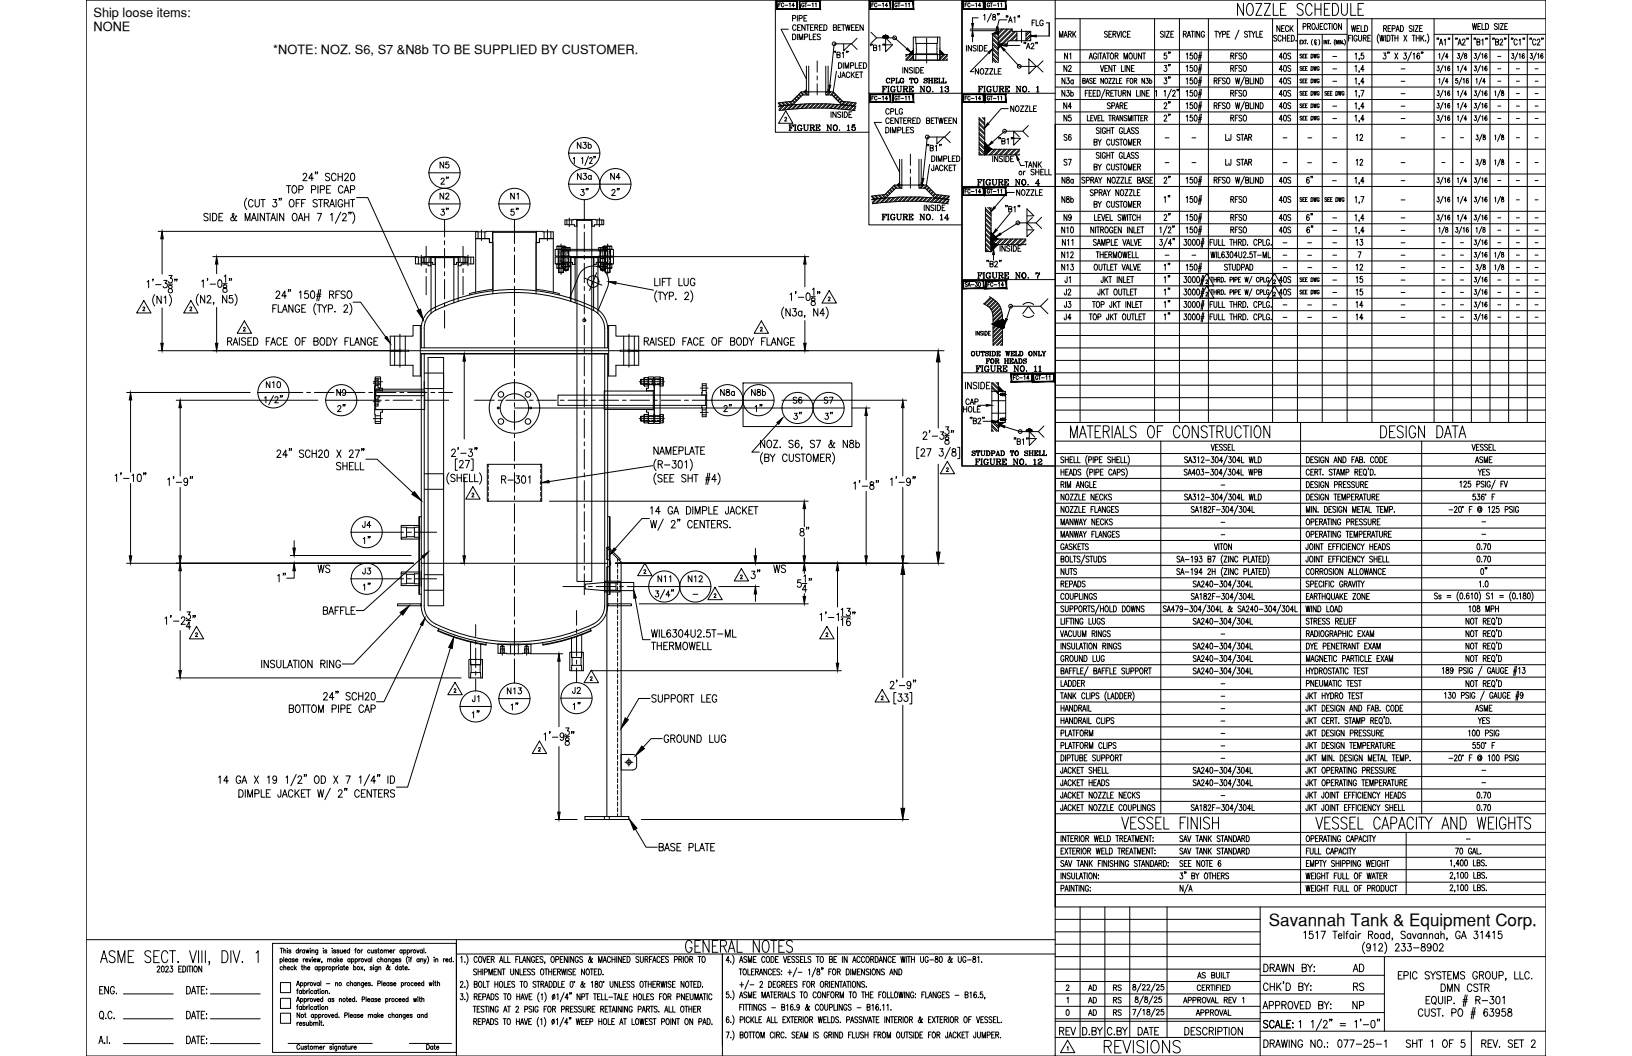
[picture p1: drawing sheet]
<svg xmlns="http://www.w3.org/2000/svg" width="432mm" height="279mm" viewBox="0 0 432 279" stroke-linecap="round" stroke-linejoin="round" font-family="sans-serif">
<defs><g id="words">
<text font-size="6.6" x="291.4" y="279.8">REVISIONS</text>
<g font-size="5.3">
<text x="131.9" y="129.1">R-301</text>
<text x="210.6" y="142.9">8&quot;</text>
<text x="76.9" y="155.2" transform="rotate(-90 76.9 155.2)">1&quot;</text>
<text x="83.3" y="152.8">WS</text>
<text x="197.9" y="154.2">3&quot;</text>
<text x="203.9" y="152.8">WS</text>
<text x="279.4" y="275.2">REV</text>
</g>
<g font-size="4.9">
<text x="280.8" y="16.9">N1</text>
<text x="310.8" y="16.9" transform="rotate(-90 310.8 16.9)">5&quot;</text>
<text x="337.6" y="16.9">40S</text>
<text x="306.9" y="20.1">3&quot;</text>
<text x="306.9" y="23.3">3&quot;</text>
<text x="280.1" y="26.8">N3b</text>
<text x="306.9" y="30">2&quot;</text>
<text x="337.6" y="26.8">40S</text>
<text x="306.9" y="33.2">2&quot;</text>
<text x="152" y="40.6">N3b</text>
<text x="280.5" y="38.5">S6</text>
<text x="361.9" y="38.5" transform="rotate(-90 361.9 38.5)">12</text>
<text x="115.7" y="45.9">N5</text>
<text x="115.7" y="54">N2</text>
<text x="134.4" y="54">N1</text>
<text x="152.8" y="52.9">3&quot;</text>
<text x="160.9" y="52.9">2&quot;</text>
<text x="306.9" y="49.7">2&quot;</text>
<text x="337.6" y="49.7">40S</text>
<text x="344.7" y="49.7">6&quot;</text>
<text x="280.5" y="59.6">N9</text>
<text x="306.9" y="59.6">2&quot;</text>
<text x="337.6" y="59.6">40S</text>
<text x="344.7" y="59.6">6&quot;</text>
<text x="280.1" y="69.5">N12</text>
<text x="361.9" y="66.3" transform="rotate(-90 361.9 66.3)">13</text>
<text x="284.7" y="79.4" transform="rotate(-90 284.7 79.4)">J2</text>
<text x="337.6" y="79.4">40S</text>
<text x="361.9" y="79.4" transform="rotate(-90 361.9 79.4)">15</text>
<text x="208.8" y="107.9">S6</text>
<text x="217.3" y="107.9">S7</text>
<text x="92.4" y="110.1" transform="rotate(-90 92.4 110.1)">2&quot;</text>
<text x="190.5" y="110.1">2&quot;</text>
<text x="199" y="110.1">1&quot;</text>
<text x="209.2" y="112.2">3&quot;</text>
<text x="390.2" y="127">YES</text>
<text x="95.2" y="145">1&quot;</text>
<text x="94.9" y="153.1">J3</text>
<text x="173.2" y="155.2">N11</text>
<text x="181.3" y="155.2">N12</text>
<text x="394.8" y="153.1" transform="rotate(-90 394.8 153.1)">0&quot;</text>
<text x="99.1" y="157.3" transform="rotate(-90 99.1 157.3)">1&quot;</text>
<text x="84.7" y="163.7">BAFFLE</text>
<text x="133.3" y="184.9">N13</text>
<text x="150.6" y="184.9">J2</text>
<text x="124.2" y="187">J1</text>
<text x="134.4" y="189.1">1&quot;</text>
<text x="154.5" y="189.1" transform="rotate(-90 154.5 189.1)">1&quot;</text>
<text x="171.4" y="187">SUPPORT LEG</text>
<text x="175" y="197.6">GROUND LUG</text>
<text x="357" y="258.2">AD</text>
<text x="357.4" y="263.2">RS</text>
<text x="357" y="268.1">NP</text>
</g>
<text font-size="4.5" x="335.7" y="244.9">Savannah Tank &amp; Equipment Corp.</text>
<g font-size="4.4">
<text x="272.3" y="8.1">FLG</text>
<text x="279.4" y="10.9">MARK</text>
<text x="336.9" y="9.5">NECK</text>
<text x="356.7" y="9.5">WELD</text>
<text x="280.1" y="23.3">N3a</text>
<text x="280.5" y="20.1">N2</text>
<text x="337.6" y="20.1">40S</text>
<text x="337.6" y="23.3">40S</text>
<text x="280.5" y="30">N4</text>
<text x="337.6" y="30">40S</text>
<text x="280.5" y="33.2">N5</text>
<text x="337.6" y="33.2">40S</text>
<text x="270.2" y="45.5">TANK</text>
<text x="280.5" y="44.8">S7</text>
<text x="358.1" y="44.8">12</text>
<text x="152" y="48.7">N3a</text>
<text x="160.9" y="48.7">N4</text>
<text x="280.1" y="54.7">N8b</text>
<text x="310.8" y="54.7" transform="rotate(-90 310.8 54.7)">1&quot;</text>
<text x="337.6" y="54.7">40S</text>
<text x="280.1" y="62.8">N10</text>
<text x="337.6" y="62.8">40S</text>
<text x="348.5" y="62.8" transform="rotate(-90 348.5 62.8)">6&quot;</text>
<text x="280.1" y="72.7">N13</text>
<text x="284.3" y="75.8" transform="rotate(-90 284.3 75.8)">J1</text>
<text x="310.8" y="72.7" transform="rotate(-90 310.8 72.7)">1&quot;</text>
<text x="310.8" y="75.8" transform="rotate(-90 310.8 75.8)">1&quot;</text>
<text x="337.6" y="75.8">40S</text>
<text x="358.1" y="72.7">12</text>
<text x="358.1" y="75.8">15</text>
<text x="280.8" y="82.5">J3</text>
<text x="310.8" y="82.5" transform="rotate(-90 310.8 82.5)">1&quot;</text>
<text x="358.1" y="82.5">14</text>
<text x="280.8" y="85.7">J4</text>
<text x="358.1" y="85.7">14</text>
<text x="69.5" y="103.7">N10</text>
<text x="88.2" y="105.8">N9</text>
<text x="189.8" y="105.8">N8a</text>
<text x="197.9" y="105.8">N8b</text>
<text x="254.7" y="108.3">CAP</text>
<text x="94.9" y="140.8">J4</text>
<text x="390.2" y="192.6">YES</text>
<text x="287.2" y="263.2">AD</text>
<text x="293.9" y="263.2">RS</text>
<text x="287.2" y="269.9">AD</text>
<text x="287.2" y="266.7">AD</text>
<text x="293.9" y="269.9">RS</text>
<text x="293.9" y="266.7">RS</text>
</g>
<g font-size="3.4">
<text x="24.7" y="4.5">Ship loose items:</text>
<text x="24.7" y="8.3">NONE</text>
<text x="72.3" y="14.3">*NOTE: NOZ. S6, S7 &amp;N8b TO BE SUPPLIED BY CUSTOMER.</text>
</g>
<g font-size="2.6">
<text x="351.7" y="16.2">-</text>
<text x="395.5" y="16.2">-</text>
<text x="351.7" y="19.4">-</text>
<text x="351.7" y="22.6">-</text>
<text x="369.7" y="19.4">-</text>
<text x="369.7" y="22.6">-</text>
<text x="395.5" y="19.4">-</text>
<text x="395.5" y="22.6">-</text>
<text x="400.4" y="19.4">-</text>
<text x="400.4" y="22.6">-</text>
<text x="405.3" y="19.4">-</text>
<text x="405.3" y="22.6">-</text>
<text x="351.7" y="29.3">-</text>
<text x="369.7" y="26.1">-</text>
<text x="369.7" y="29.3">-</text>
<text x="395.5" y="29.3">-</text>
<text x="400.4" y="26.1">-</text>
<text x="400.4" y="29.3">-</text>
<text x="405.3" y="26.1">-</text>
<text x="405.3" y="29.3">-</text>
<text x="351.7" y="32.5">-</text>
<text x="369.7" y="32.5">-</text>
<text x="395.5" y="32.5">-</text>
<text x="400.4" y="32.5">-</text>
<text x="405.3" y="32.5">-</text>
<text x="307.3" y="37.7">-</text>
<text x="314.3" y="37.7">-</text>
<text x="338.7" y="37.7">-</text>
<text x="345" y="37.7">-</text>
<text x="351.7" y="37.7">-</text>
<text x="369.7" y="37.7">-</text>
<text x="380.6" y="37.7">-</text>
<text x="385.6" y="37.7">-</text>
<text x="400.4" y="37.7">-</text>
<text x="405.3" y="37.7">-</text>
<text x="307.3" y="44.1">-</text>
<text x="314.3" y="44.1">-</text>
<text x="338.7" y="44.1">-</text>
<text x="345" y="44.4">-</text>
<text x="351.7" y="44.1">-</text>
<text x="369.7" y="44.1">-</text>
<text x="380.6" y="44.1">-</text>
<text x="385.6" y="44.1">-</text>
<text x="400.4" y="44.1">-</text>
<text x="405.3" y="44.1">-</text>
<text x="351.7" y="49">-</text>
<text x="369.7" y="54">-</text>
<text x="369.7" y="49">-</text>
<text x="395.5" y="49">-</text>
<text x="400.4" y="54">-</text>
<text x="400.4" y="49">-</text>
<text x="405.3" y="54">-</text>
<text x="405.3" y="49">-</text>
<text x="351.7" y="58.9">-</text>
<text x="369.7" y="58.9">-</text>
<text x="395.5" y="58.9">-</text>
<text x="400.4" y="58.9">-</text>
<text x="405.3" y="58.9">-</text>
<text x="338.7" y="65.6">-</text>
<text x="345" y="65.6">-</text>
<text x="351.7" y="62.1">-</text>
<text x="351.7" y="65.6">-</text>
<text x="369.7" y="62.1">-</text>
<text x="369.7" y="65.6">-</text>
<text x="380.6" y="65.6">-</text>
<text x="385.6" y="65.6">-</text>
<text x="395.5" y="62.1">-</text>
<text x="395.5" y="65.6">-</text>
<text x="400.4" y="62.1">-</text>
<text x="400.4" y="65.6">-</text>
<text x="405.3" y="62.1">-</text>
<text x="405.3" y="65.6">-</text>
<text x="307.3" y="68.8">-</text>
<text x="314.3" y="68.8">-</text>
<text x="338.7" y="68.8">-</text>
<text x="338.7" y="72">-</text>
<text x="345" y="68.8">-</text>
<text x="345" y="72">-</text>
<text x="351.7" y="68.8">-</text>
<text x="351.7" y="72">-</text>
<text x="369.7" y="68.8">-</text>
<text x="369.7" y="72">-</text>
<text x="380.6" y="68.8">-</text>
<text x="380.6" y="72">-</text>
<text x="385.6" y="68.8">-</text>
<text x="385.6" y="72">-</text>
<text x="400.4" y="68.8">-</text>
<text x="400.4" y="72">-</text>
<text x="405.3" y="68.8">-</text>
<text x="405.3" y="72">-</text>
<text x="351.7" y="75.5">-</text>
<text x="369.7" y="75.5">-</text>
<text x="380.6" y="75.1">-</text>
<text x="385.6" y="75.1">-</text>
<text x="395.5" y="75.1">-</text>
<text x="400.4" y="75.1">-</text>
<text x="405.3" y="75.1">-</text>
<text x="338.7" y="81.8">-</text>
<text x="345" y="81.8">-</text>
<text x="351.7" y="78.7">-</text>
<text x="351.7" y="81.8">-</text>
<text x="369.7" y="78.7">-</text>
<text x="369.7" y="81.8">-</text>
<text x="380.6" y="78.7">-</text>
<text x="380.6" y="81.8">-</text>
<text x="385.6" y="78.7">-</text>
<text x="385.6" y="81.8">-</text>
<text x="395.5" y="78.7">-</text>
<text x="395.5" y="81.8">-</text>
<text x="400.4" y="78.7">-</text>
<text x="400.4" y="81.8">-</text>
<text x="405.3" y="78.7">-</text>
<text x="405.3" y="81.8">-</text>
<text x="338.7" y="85.4">-</text>
<text x="345" y="85.4">-</text>
<text x="351.7" y="85.4">-</text>
<text x="369.7" y="85.4">-</text>
<text x="380.6" y="85">-</text>
<text x="385.6" y="85">-</text>
<text x="395.5" y="85">-</text>
<text x="400.4" y="85">-</text>
<text x="405.3" y="85">-</text>
<text x="322.1" y="129.5">-</text>
<text x="322.1" y="142.9">-</text>
<text x="322.1" y="139.3">-</text>
<text x="391.2" y="142.5">-</text>
<text x="391.2" y="139.3">-</text>
<text x="182.4" y="158.4">-</text>
<text x="322.1" y="169">-</text>
<text x="322.1" y="182">-</text>
<text x="322.1" y="185.6">-</text>
<text x="322.1" y="188.7">-</text>
<text x="322.1" y="191.9">-</text>
<text x="322.1" y="195.4">-</text>
<text x="322.1" y="201.8">-</text>
<text x="322.1" y="198.6">-</text>
<text x="391.2" y="205">-</text>
<text x="391.2" y="208.5">-</text>
<text x="322.1" y="211.7">-</text>
<text x="387" y="223.3">-</text>
</g>
</g></defs>
<!-- layer: TEXT -->
<g fill="none" stroke="#000" stroke-width=".26">
<path d="M206 1.3h.4M206.6 .8h-.6v1M207.4 1a.33 .33 0 0 0-.4-.2 .33 .33 0 0 0-.3 .4v.2a.33 .33 0 0 0 .3 .4 .33 .33 0 0 0 .4-.2M207.7 1.4h.7M208.6 7.7h-1.9l6.7 13.2M208.8 1l.2-.2v1M209.7 4.9l.7-.1 .1-.6-.8-.1v1.5M209.7 9a.75 .75 0 0 1 .9 .8 .75 .75 0 0 1-.9 .7zM210.2 1.5h-.6l.4-.7v1M210.6 6.9a.47 .47 0 0 0-.5-.3 .47 .47 0 0 0-.4 .5v.4a.47 .47 0 0 0 .3 .5 .47 .47 0 0 0 .6-.3M211 4.1v1.5M211 9v1.5"/>
<path d="M211 7.3h.5M211.4 4.9l.8-.1v-.6l-.8-.1v1.5M211.4 10.5v-1.5l.5 1.5 .5-1.5v1.5M211.8 6.6h-.8v1.4h.8M212.7 4.8h.5M212.7 1a.33 .33 0 0 0-.3-.2 .33 .33 0 0 0-.3 .4v.2a.33 .33 0 0 0 .3 .4 .33 .33 0 0 0 .3-.4h-.2M212.9 9.8l.7-.1v-.6l-.7-.1v1.5M212.9 .8h.6M213 6.6v1.4l-.8-1.4v1.4M213.2 .8v1M213.3 6.6h.8M213.4 17.5v6.8"/>
<path d="M213.5 4.1h-.8v1.5h.8M213.7 1.4h.8M213.7 6.6v1.4M214 17.5v7.6h-1.7l-2.6 2.6-3.7 .4a76.7 76.7 0 0 1 20.4 0l-3.7-.4-2.6-2.6h-1.6v-7.6M214.1 9v1.5h.8M214.4 7.3h.5M214.9 1l.2-.2v1M215.2 9.7h.4M215.2 6.6h-.8v1.4h.8M215.6 7.3l.7-.1v-.6h-.7v1.4M215.7 1l.2-.2v1M215.9 9h-.7v1.5h.7"/>
<path d="M216 7.3l.4 .7M216.8 7.3h.5M217.1 9.2l-.3-.2-.5 .1v.5l.7 .3 .1 .4-.3 .2-.6-.2M217.6 6.6h-.8v1.4h.8M218 6.6a.75 .75 0 0 1 .8 .7 .75 .75 0 0 1-.8 .7zM219.1 17.5v6.8M220.5 7.3l.7-.1 .1-.5-.8-.1v1.4l.8-.1v-.4l-.3-.2M220.7 13.6l-.1 .3M221.1 13.6l-.1 .3M221.3 18.9l-.8 5.4M221.4 14.5l.8-.1v-.5l-.8-.1v1.5l.8-.2 .1-.3-.3-.3M221.7 7.3h.5"/>
<path d="M221.9 16.6a.75 .75 0 0 1 .8 .7 .75 .75 0 0 1-.8 .8zM222.4 19.1v1.3l-.3 .1-.3-.5M222.5 6.6h-.8v1.4h.8M222.7 6.6h.8M222.8 14.1l.3-.3v1.5M223.1 6.6v1.4M223.1 16.6v1.5M223.2 11.6v1.8l1.9-1.8M223.6 18.1v-1.5l.5 1.5 .5-1.5v1.5M223.7 6.6l.3 1.4 .3-1.4 .3 1.4 .3-1.4M224 13.6l-.1 .3M224.4 13.6l-.1 .3"/>
<path d="M224.8 19.4a.47 .47 0 0 0-.5-.3 .47 .47 0 0 0-.4 .5v.4a.47 .47 0 0 0 .3 .5 .47 .47 0 0 0 .6-.3M225 17.4l.8-.1v-.6l-.8-.1v1.5M225.2 19.1v1.4M225.3 7.3h.4M225.5 19.7l.6 .8M226.1 6.6h-.8v1.4h.8M226.1 19.1l-.9 .9M226.3 16.6v1.5h.7M226.4 7.3h.5M226.5 19.7h.5M226.8 13.1l-1.5-1.5h-4.6l-1.1 11M226.8 10.1l-1.5 1.5"/>
<path d="M227.2 6.6h-.8v1.4h.8M227.3 19.1h-.8v1.4h.8M227.3 17.3h.5M227.4 19.1h.9M227.9 19.1v1.4M228.1 16.6h-.8v1.5h.8M228.4 6.6v1.4l-.9-1.4v1.4M228.5 16.6a.75 .75 0 0 1 .8 .7 .75 .75 0 0 1-.8 .8zM230.4 11.7l-.1 .3M230.4 11.5l1.5-1.5h4.8l3.2 2.9M230.4 8.5l1.5 1.5M230.7 1.3h.3"/>
<path d="M230.8 11.7l-.2 .3M231.1 12.6h.7l.1-.6-.8-.1v1.5l.8-.1 .1-.4-.4-.3M231.2 .8h-.5v1M232 1a.33 .33 0 0 0-.4-.2 .33 .33 0 0 0-.2 .4v.2a.33 .33 0 0 0 .2 .4 .33 .33 0 0 0 .4-.2M232.3 1.4h.8M232.5 12.2l.3-.3v1.5M233.5 1l.2-.2v1M233.7 10a.65 .65 0 0 1 .6-.6 .65 .65 0 0 1 .6 .6M233.7 11.7l-.1 .3M234.1 11.7l-.2 .3M234.8 1.5h-.6l.4-.7v1M235.8 11.5l-1.5-1.5v3.7l1.9-1.8h-1.9"/>
<path d="M237.4 1a.32 .32 0 0 0-.4-.2 .32 .32 0 0 0-.2 .4v.2a.32 .32 0 0 0 .3 .4 .32 .32 0 0 0 .3-.4h-.2M237.6 .8h.5M237.8 .8v1M238.4 1.4h.7M238.9 17.9v1.4M239.5 1l.2-.2v1M239.6 15.9h11.1M239.6 14.4h11.1M239.8 14.4l-.2 .2M240.2 17.9v1.4l-.8-1.4v1.4M240.2 14.4l-.6 .6M240.4 1l.2-.2v1"/>
<path d="M240.9 14.4l-1.3 1.3M241.3 14.4l-1.5 1.5M241.4 18.1l-.2-.2-.6 .2 .1 .3 .7 .5-.2 .4-.6-.2M241.6 9.8h7.1v6.1h-7.1zM241.6 14.8l-1.1 1.1M241.6 15.9h.1M241.6 15.2l-.7 .7M241.6 13.3l-1.1 1.1M241.6 14.4v1.5M241.9 17.9v1.4M242.3 9.8v1.7h5.7l.1-1.7M242.3 15.9v-1.7h5.7l.1 1.7"/>
<path d="M242.3 17.9a.74 .74 0 0 1 .9 .7 .74 .74 0 0 1-.9 .7zM242.4 11.5v2.7M243.6 18.6h.5M244.4 17.9h-.8v1.4h.8M247.9 11.5v2.7M248.7 13.3l1.2 1.1M248.9 14.4l-.2 .2M249.6 14.4l-.9 1M250 14.4l-1.3 1.3M250.7 14.5l-1.5 1.4M250.7 15.5l-.4 .4M250.7 14.8l-1.1 1.1"/>
<path d="M255.3 1.3h.4M255.7 12v1.5M255.9 .8h-.6v1M256.7 1a.32 .32 0 0 0-.4-.2 .32 .32 0 0 0-.2 .4v.2a.32 .32 0 0 0 .2 .4 .32 .32 0 0 0 .4-.2M256.7 7.7h6.8M256.7 8.1h6.8M257 1.4h.7M257 12v1.5l-.8-1.5v1.5M257.3 9.6v1.5M258.1 1l.3-.2v1M258.3 12.2l-.3-.2-.6 .2 .2 .4 .6 .3 .1 .4-.3 .2-.6-.2M258.7 12v1.5"/>
<path d="M258.8 4.7h-1.5v1.5M258.9 18.2v1.4l-.8-1.4v1.4M259.2 12a.75 .75 0 0 1 .8 .8 .75 .75 0 0 1-.8 .7zM259.5 1.5h-.7l.5-.7v1M259.6 18.2h.1a.7 .7 0 0 1 .6 .7 .7 .7 0 0 1-.7 .7l-.3-.5zM260.3 4.1l.3-.3v1.5M260.4 12.7h.5M260.6 18.2h.9l-.9 1.4h.9M261.2 12h-.8v1.5h.8M261.6 14l-4.9 5h1M261.8 1a.32 .32 0 0 0-.4-.2 .32 .32 0 0 0-.2 .4v.2a.32 .32 0 0 0 .3 .4 .32 .32 0 0 0 .3-.4h-.2M261.9 18.2h.8l-.8 1.4h.8"/>
<path d="M262 .8h.6M262.3 .8v1M262.3 3.6l-1.1 2.2M262.6 13.1l1.5 1.5M262.6 14.4l1.5 1.5M262.6 15.7l.8 .9M262.6 11.8l1.5 1.5M262.6 10.5l1.5 1.5M262.6 9.2l1.5 1.5M262.6 12.7l1.5 1.5M262.6 14l1.5 1.5M262.6 15.3l1.3 1.3"/>
<path d="M262.6 11.4l1.5 1.5M262.6 10.1l1.5 1.5M262.7 3.9v.4a.54 .54 0 0 1 .7 .3 .54 .54 0 0 1-.3 .7 .47 .47 0 0 1-.5-.5 .47 .47 0 0 1 .6-.4l.1-.5zM262.8 1.4h.7M262.8 8.9l1.3 1.3M263.1 18.2v1.4h.7M263.7 8.9l.4 .5M263.9 1l.3-.2v1M264 3.6l-.1 .4M264.1 8.9h.1M264.1 18.9h.5M264.1 8.9v7.7"/>
<path d="M264.2 7.7h-.1M264.4 3.6l-.2 .4M264.8 1l.2-.2v1M264.9 18.2h-.8v1.4h.8M265 7.7l-.9 .9M265.5 7.7l-1.4 1.4M265.8 13.3l3.9 4.3h4.8M266.3 4.2l-.1 .4M266.3 12h3.5M266.3 7.7l-2.2 2.2M266.4 5.2h-2l-.5 2.1M266.6 11.4l-.3 .2"/>
<path d="M266.7 4.2l-.1 .4M266.8 7.7l-2.7 2.7M266.8 5.9l.5-1.5 .5 1.5M267 5.4h.6M267.2 10.8l-.5 .1-.1 .5M267.7 7.7l-3.6 3.5M267.8 8l-3.7 3.6h2.5v-.2M268.2 4.7l.3-.3v1.5M268.4 8.3l-3.4 3.3M268.8 8.3l-3.3 3.3M269 8.3v2.5M269 8.9l-1.8 1.9"/>
<path d="M269 10.2l-.5 .6M269 9.4l-1.4 1.4M269 10.6l-.1 .2M269.4 4.2l-.1 .4M269.8 4.2l-.1 .4M271 11.2l-.1 .4M271.4 11.2l-.1 .4M271.5 8.3v2.5M271.5 8.3h-3.7v-.6h-3.7v1.2h-1.5v7.7M271.6 12.9l.5-1.5 .4 1.5M271.8 12.4h.6M272.2 15.6l2 2-2 2z"/>
<path d="M272.7 8.3v2.5h-5.5M272.7 9.1l-1.2 1.3M272.7 10.4l-.3 .4M272.7 9.6l-1.2 1.2M272.8 11.8l.3-.4 .4 .3-.7 1.2h.8M274.2 11.2l-.2 .4M274.5 11.2l-.1 .4M275.9 16.1l-1.4 1.5 1.4 1.5M288.2 15.6l.4-1.6 .5 1.6M288.3 15.1h.6M290.1 14.4a.44 .44 0 0 0-.5-.4 .44 .44 0 0 0-.3 .6v.4a.46 .46 0 0 0 .4 .6 .46 .46 0 0 0 .4-.6h-.2M290.5 14v1.6"/>
<path d="M290.8 14h.8M291.1 17.3l.5 1.6 .5-1.6M291.2 14v1.6M291.7 15.6l.5-1.6 .4 1.6M291.9 15.1h.5M292.3 18.1h.5M292.7 14h.8M293 8.5a.4 .4 0 0 0-.6-.2 .4 .4 0 0 0-.1 .6l.5 .2a.42 .42 0 0 1 .1 .7 .42 .42 0 0 1-.7-.2M293.1 17.3h-.8v1.6h.8M293.1 14v1.6M293.4 9h.5M294 14.1l.1-.1a.83 .83 0 0 1 .6 .8 .83 .83 0 0 1-.6 .8 1.09 1.09 0 0 1-.1-1.5z"/>
<path d="M294.1 8.3h-.7v1.6h.7M294.2 17.3v1.6l-.8-1.6v1.6M294.5 9h.6l.1-.6-.7-.1v1.6M294.5 17.3h.8M294.9 9l.4 .9M294.9 17.3v1.6M295 14.8l.7-.1v-.6l-.7-.1v1.6M295.4 14.8l.4 .8M295.5 8.3l.4 1.6 .5-1.6M296.7 8.3v1.6M296.7 17.3v1.6h.7M297.4 15.6v-1.6l.5 1.6 .4-1.6v1.6"/>
<path d="M297.7 17.3v1.6M297.9 8.7a.44 .44 0 0 0-.6-.4 .44 .44 0 0 0-.2 .6v.3a.44 .44 0 0 0 .2 .7 .44 .44 0 0 0 .6-.4M298.3 9h.4M298.9 14.1l.1-.1a.84 .84 0 0 1 .6 .8 .84 .84 0 0 1-.6 .8 1.12 1.12 0 0 1-.1-1.5zM298.9 17.3v1.6l-.8-1.6v1.6M299 8.3h-.7v1.6h.7M299.4 18.1h.4M300 14v1.2l.3 .4 .4-.2 .1-1.4M300.1 17.3h-.7v1.6h.7M302 14v1.6l-.8-1.6v1.6M302.3 14h.8M302.7 14v1.6"/>
<path d="M307.8 8.5a.39 .39 0 0 0-.6-.2 .39 .39 0 0 0-.1 .6l.5 .2a.42 .42 0 0 1 .1 .7 .42 .42 0 0 1-.7-.2M308.2 8.3v1.6M308.6 8.3h.8l-.8 1.6h.8M309.8 9h.4M310.5 8.3h-.7v1.6h.7M313.1 9h.7v-.6l-.7-.1v1.6M313.5 9l.4 .9M313.9 14.3l.3-.3v1.6M313.9 17.6l.3-.3v1.6M314.1 9.9l.5-1.6 .4 1.6M314.3 9.3h.6M315.1 8.3h.8"/>
<path d="M315.5 14h-.6v.7a.47 .47 0 0 1 .6 .1 .47 .47 0 0 1 0 .6 .47 .47 0 0 1-.6 .1l-.1-.2M315.5 17.3h-.6v.7a.46 .46 0 0 1 .6 0 .46 .46 0 0 1 0 .7 .46 .46 0 0 1-.7-.1M315.5 8.3v1.6M316.1 14.1l.2-.1a.92 .92 0 0 1 0 1.6l-.3-.7zM316.1 17.4l.2-.1a.92 .92 0 0 1 0 1.6l-.3-.3zM316.2 8.3v1.6M317.1 15.2h.8M317.1 18.5h.8M317.1 14.7h.8M317.1 18h.8M317.4 8.3v1.6l-.7-1.6v1.6M317.5 13.7l-.4 2.4"/>
<path d="M317.5 17l-.4 2.4M317.9 13.7l-.4 2.4M317.9 17l-.4 2.4M318.7 8.7a.44 .44 0 0 0-.6-.4 .44 .44 0 0 0-.3 .6v.3a.46 .46 0 0 0 .5 .7 .46 .46 0 0 0 .4-.7h-.3M321.4 8.3h.8M321.8 8.3v1.6M322.3 8.3l.4 .7v.9M323.2 8.3l-.5 .7M323.5 9.1l.6-.1 .1-.6-.7-.1v1.6M324.7 9h.4M325.4 8.3h-.7v1.6h.7M325.6 18.1l.7-.1v-.6l-.7-.1v1.6"/>
<path d="M325.6 14.8l.7-.1v-.6l-.7-.1v1.6M326 18.1l.4 .8M326 14.8l.4 .8M326.8 18.1h.5M326.8 14.8h.5M327.5 17.3h-.7v1.6M327.6 14h-.8v1.6M327.8 8l-1 2.4M328.5 17.5l-.2-.2-.5 .2 .1 .4 .4 .2a.42 .42 0 0 1 .1 .7 .42 .42 0 0 1-.6-.1M328.6 14.3l-.3-.3-.5 .3 .1 .3 .5 .3a.42 .42 0 0 1 .1 .6 .42 .42 0 0 1-.7-.1M329 .9v3.2l-1.6-3.2v3.2M329.1 17.4l.1-.1a.83 .83 0 0 1 .6 .8 .83 .83 0 0 1-.6 .8 1.09 1.09 0 0 1-.1-1.5z"/>
<path d="M329.1 14.1l.1-.1a.83 .83 0 0 1 .6 .8 .83 .83 0 0 1-.6 .8 1.09 1.09 0 0 1-.1-1.5zM330.1 8.5a.4 .4 0 0 0-.6-.2 .4 .4 0 0 0-.1 .6l.4 .2a.43 .43 0 0 1 .2 .7 .43 .43 0 0 1-.7-.2M330.2 1.1l.3-.2a1.41 1.41 0 0 1 1.1 2l-.1 .4a.78 .78 0 0 1-.8 .8 .78 .78 0 0 1-.8-.8l-.1-.4a2.21 2.21 0 0 1 .4-1.8zM330.3 8.3h.8M330.7 8.3v1.6M331.2 8.3l.4 .7v.9M332.1 8.3l-.5 .7M332.3 .9h1.5l-1.5 3.2h1.5M332.4 8.3v1.6h.7M333.3 9h.5M334.1 8.3h-.8v1.6h.8M334.5 .9h1.6l-1.6 3.2h1.6"/>
<path d="M336.9 .9v3.2h1.3M338.8 2.4h.9M340.3 .9h-1.5v3.2h1.5M344 11.1h.2M344.4 10.6h-.4v1M344.6 10.6l.5 1M344.7 14.8h.3M344.7 18.1h.3M344.8 7h.7v-.7l-.7-.1v1.6M344.8 1.4a.79 .79 0 0 0-1.1-.5 .79 .79 0 0 0-.4 1.1l.4 .3a1.27 1.27 0 0 1 1.1 .9 .83 .83 0 0 1-.6 .9 .83 .83 0 0 1-1-.5M345.1 10.6l-.5 1M345.2 14.3h-.5v1h.5"/>
<path d="M345.2 17.6h-.5v1h.5M345.2 10.6h.5M345.4 14.8h.3M345.4 18.1h.3M345.5 10.6v1M345.9 14.3h-.5v1h.5M345.9 17.6h-.5v1h.5M345.9 11.5h.1M346 7l.6-.1v-.6l-.6-.1v1.6M346.4 7l.4 .8M346.9 14.3a.51 .51 0 0 1 .5 .5 .51 .51 0 0 1-.5 .5zM346.9 17.6a.51 .51 0 0 1 .5 .5 .51 .51 0 0 1-.5 .5z"/>
<path d="M347.2 1.7a.79 .79 0 0 0-.8-.8 .79 .79 0 0 0-.8 .8l-.1 .4a1.36 1.36 0 0 0 1.1 2l.6-.8M347.2 10.4a1.22 1.22 0 0 0 0 1.5M347.3 6.3l.1-.1a.84 .84 0 0 1 .6 .8 .84 .84 0 0 1-.6 .8 1.12 1.12 0 0 1-.1-1.5zM347.6 14.3l.1 1 .2-1 .2 1 .2-1M347.6 17.6l.1 1 .2-1 .2 1 .2-1M347.9 2.4h1.6M347.9 .9v3.2M348 10.8v1h.4M348.3 10.8a.28 .28 0 0 0-.4-.3 .28 .28 0 0 0-.1 .4v.2a.27 .27 0 0 0 .2 .4 .27 .27 0 0 0 .3-.2M348.8 6.2v1.5l-.3 .1-.2-.5M348.9 10.4a1.22 1.22 0 0 1 0 1.5M349 14.6a.29 .29 0 0 0-.3-.3 .29 .29 0 0 0-.2 .4v.3a.29 .29 0 0 0 .3 .4 .29 .29 0 0 0 .2-.4h-.2"/>
<path d="M349 17.8a.29 .29 0 0 0-.3-.2 .29 .29 0 0 0-.2 .4v.2a.29 .29 0 0 0 .3 .4 .29 .29 0 0 0 .2-.4h-.2M349.3 7h.4M349.5 .9v3.2M350 6.2h-.7v1.6h.7M350.3 10.6v1M350.4 2.4h.9M351.1 10.6v1l-.5-1v1M351.2 6.6a.44 .44 0 0 0-.6-.4 .44 .44 0 0 0-.3 .6v.4a.44 .44 0 0 0 .3 .6 .44 .44 0 0 0 .6-.4M351.3 10.6h.4M351.4 6.2h.7M351.5 10.6v1M351.8 6.2v1.6"/>
<path d="M351.9 .9h-1.5v3.2h1.5M352 11.5h.1M352.4 6.2v1.6M352.6 .9h.7a1.9 1.9 0 0 1 0 3.2h-.7zM353.1 6.3l.1-.1a.83 .83 0 0 1 .6 .8 .83 .83 0 0 1-.6 .8 1.09 1.09 0 0 1-.1-1.5zM353.3 10.5a1.32 1.32 0 0 0 0 1.5M353.5 11.6v-1l.3 1 .3-1v1M354.4 10.6v1M354.9 6.2v1.6l-.8-1.6v1.6M354.9 .9v2.3a.79 .79 0 0 0 .4 .7 .79 .79 0 0 0 .9 0l.3-.7v-2.3M355.1 10.6v1l-.5-1v1M355.5 11.5h.1"/>
<path d="M355.7 10.5a1.23 1.23 0 0 1 0 1.5M357.4 .9v3.2h1.4M358.5 17.6l.3-.3v1.6M358.6 14.3l.2-.3v1.6M359.3 2.4h.9M359.6 18.8l-.1 .4M359.7 15.5l-.1 .4M360.7 14h-.5l-.1 .7a.47 .47 0 0 1 .7 .1 .47 .47 0 0 1 0 .6 .47 .47 0 0 1-.7 .1v-.2M360.8 .9h-1.5v3.2h1.5M360.9 18.4h-.9l.6-1.1v1.6M364.8 9a2.08 2.08 0 0 0 0 2.4M365.1 9.3l.3 1.6 .2-1.6 .3 1.6 .3-1.6"/>
<path d="M366.1 14h.6l-.4 .6a.45 .45 0 0 1 .4 .7 .45 .45 0 0 1-.7 0M366.1 7.5h.7v-.7h-.7v1.5M366.5 7.5l.4 .8M366.5 9.3v1.6M367 9.3a.83 .83 0 0 1 .8 .6 .83 .83 0 0 1-.2 .9l-.6 .1zM367.2 13.8l-.1 .4M367.3 7.5h.4M367.6 13.8l-.1 .4M368 6.8h-.7v1.5h.7M368 9.3h.8M368.3 7.6l.8-.1-.1-.7h-.7v1.5M368.4 9.3v1.6"/>
<path d="M369 14l.8 1.6M369.1 9.3v1.6M369.1 10.1h.8M369.4 8.3l.4-1.5 .4 1.5M369.5 7.8h.6M369.8 14l-.8 1.6M369.9 9.3v1.6M370.5 6.8a.78 .78 0 0 1 .9 .8 .78 .78 0 0 1-.9 .7zM371.4 9.3l.8 1.6M371.5 14h.6l-.3 .6a.46 .46 0 0 1 .3 .7 .46 .46 0 0 1-.8 0M372.2 9.3l-.8 1.6M373.4 13.7l-1 2.4"/>
<path d="M373.6 7l-.2-.2-.5 .2 .1 .4 .6 .5-.2 .4-.5-.2M373.6 9.3h.8M373.9 14.3l.3-.3v1.6M374 6.8v1.5M374 9.3v1.6M374.4 6.8h.8l-.8 1.5h.8M374.7 10.1h.8M374.7 9.3v1.6M375.5 9.3v1.6M375.6 14.3l-.3-.3a.95 .95 0 0 0 0 1.6 .47 .47 0 0 0 .3-.5 .47 .47 0 0 0-.5-.4l-.2 .4M375.6 7.5h.5M375.9 9.3v1.6"/>
<path d="M376.2 13.8l-.2 .4M376.2 10l.5 .9M376.3 6.8h-.7v1.5h.7M376.5 13.8l-.1 .4M376.7 9.3l-.8 1.1M377.2 10.8h.1M377.6 9a1.99 1.99 0 0 1 0 2.4M380.3 17.5h.5l-.3 .4a.37 .37 0 0 1 .3 .6 .37 .37 0 0 1-.6 0M380.3 10.1l-.1 .4M380.7 10.1l-.2 .4M380.7 14.4l.2-.2v1.3M380.8 11.9l.5-1.6 .4 1.6"/>
<path d="M381 11.4h.6M381.8 17.2l-.8 2M382.1 10.6l.3-.3v1.6M382.2 17.7l.2-.2v1.2M382.2 13.9l-.8 2M383.1 15h-.7l.5-.8v1.3M383.2 10.1l-.1 .4M383.6 17.7l-.2-.2a.74 .74 0 0 0-.1 1.2 .37 .37 0 0 0 .3-.4 .37 .37 0 0 0-.4-.3l-.2 .3M383.6 10.1l-.1 .4M385.3 10.1l-.2 .4M385.6 10.1l-.1 .4M385.6 17.7l.2-.2v1.2"/>
<path d="M385.7 14.2h.4l-.2 .5a.36 .36 0 0 1 .3 .5 .36 .36 0 0 1-.6 0M385.8 11.9l.4-1.6 .5 1.6M385.9 11.4h.6M386.9 10.7l.1-.2a.42 .42 0 0 1 .6 0 .42 .42 0 0 1-.1 .7l-.6 .7h.8M387.1 17.2l-.8 2M387.2 13.9l-.8 2M387.5 14.2v.3a.64 .64 0 0 1 .5 .9 .39 .39 0 0 1-.6-.3 .39 .39 0 0 1 .5-.4l.1-.5zM388 18.3h-.6l.4-.8v1.2M388.2 10.1l-.1 .4M388.5 10.1l-.1 .4M389.6 6.2l.2 1.6 .3-1.6 .3 1.6 .3-1.6M390.1 10.1l-.1 .4"/>
<path d="M390.1 14.2h.5l-.2 .5a.37 .37 0 0 1 .3 .5 .37 .37 0 0 1-.7 0M390.1 17.5h.5l-.2 .4a.37 .37 0 0 1 .3 .6 .37 .37 0 0 1-.7 0M390.4 10.1l-.1 .4M390.8 11.1l.7-.1v-.6l-.7-.1v1.6l.7-.1 .1-.4-.3-.3M391 7h.5M391.7 13.9l-.8 2M391.7 17.2l-.8 2M391.8 6.2h-.8v1.6h.8M392.1 10.6l.2-.3v1.6M392.1 14.4l.2-.2v1.3M392.1 17.7l.2-.2v1.2M392.1 6.2v1.6h.7"/>
<path d="M393.1 6.2a.79 .79 0 0 1 .8 .8 .79 .79 0 0 1-.8 .8zM393.2 10.1l-.1 .4M393.4 14.4v-.2a.63 .63 0 0 0-.6 .6 .63 .63 0 0 0 .3 .7 .37 .37 0 0 0 .4-.5 .37 .37 0 0 0-.5-.3l-.1 .3M393.4 17.7v-.2a.61 .61 0 0 0-.6 .5 .61 .61 0 0 0 .3 .7 .37 .37 0 0 0 .4-.4 .37 .37 0 0 0-.5-.3l-.1 .3M393.5 10.1l-.1 .4M395 10.1l-.1 .4M395.4 10.1l-.2 .4M395.7 11.1l.7-.1v-.6l-.7-.1v1.6l.7-.1 .1-.4-.3-.3M396.2 6.5a.4 .4 0 0 0-.6-.3 .4 .4 0 0 0-.1 .6l.4 .2a.43 .43 0 0 1 .2 .8 .43 .43 0 0 1-.7-.2M396.6 6.2v1.6M396.9 10.7v-.2a.37 .37 0 0 1 .6-.1 .37 .37 0 0 1 0 .5l-.7 1h.8M397 6.2h.7l-.7 1.6h.7"/>
<path d="M398.1 10.1l-.1 .4M398.1 7h.5M398.5 10.1l-.1 .4M398.9 6.2h-.8v1.6h.8M400 10.1l-.2 .4M400 14.2h.5l-.3 .5a.37 .37 0 0 1 .3 .5 .37 .37 0 0 1-.6 0M400.3 10.1l-.1 .4M401.4 10.7a.44 .44 0 0 0-.5-.4 .44 .44 0 0 0-.3 .6v.4a.44 .44 0 0 0 .3 .6 .44 .44 0 0 0 .5-.4M401.6 13.9l-.8 2M401.9 14.4l.3-.2v1.3M401.9 10.6l.3-.3v1.6M403.1 10.1l-.2 .4"/>
<path d="M403.3 14.4l-.1-.2a.62 .62 0 0 0-.6 .5 .62 .62 0 0 0 .4 .8 .37 .37 0 0 0 .3-.5 .37 .37 0 0 0-.4-.3l-.2 .3M403.4 10.1l-.1 .4M404.9 10.1l-.1 .4M404.9 14.2h.5l-.2 .5a.37 .37 0 0 1 .3 .5 .37 .37 0 0 1-.7 0M405.2 10.1l-.1 .4M406.4 10.7a.44 .44 0 0 0-.6-.4 .44 .44 0 0 0-.3 .6v.4a.44 .44 0 0 0 .3 .6 .44 .44 0 0 0 .6-.4M406.5 13.9l-.8 2M406.7 10.7l.1-.2a.37 .37 0 0 1 .5-.1 .37 .37 0 0 1 .1 .5l-.7 1h.8M406.9 14.4l.2-.2v1.3M408 10.1l-.1 .4M408.2 14.4v-.2a.62 .62 0 0 0-.7 .5 .62 .62 0 0 0 .4 .8 .37 .37 0 0 0 .4-.5 .37 .37 0 0 0-.5-.3l-.1 .3M408.3 10.1l-.1 .4"/>
<path d="M205.9 27.3l.7 .7M206.1 27.2l.8 .8M206.2 28.1l-.2 .2M206.8 27.1l.8 .8M207.1 28l-1 .9M207.1 27.1l.8 .8M207.5 27.9l-1.3 1.3a74.2 74.2 0 0 1 20.1 .1M207.6 31.3l.4-.3 .1 .3-.5 .7h.6M207.8 27l.8 .8M207.9 29.3l1.9 3.3h-3.8zM208.1 27l.8 .8M208.3 27.9l-1.3 1.2"/>
<path d="M208.7 27.8l-1.3 1.3M208.7 33.1h1.2v.4l-.1-.4M208.7 34.5h.6M208.7 26.9l.9 .8M209 33.1v1.4M209 33.8h.5M209.1 26.9l.7 .7M209.5 33.5v.6M209.5 27.7l-1.3 1.3M209.6 26.7l.6 .6M209.8 26.5l.6 .6M209.9 27.7l-1.3 1.3"/>
<path d="M210.2 34.5h.5M210.2 26.1l.5 .6M210.2 33.1h.5M210.3 26l.6 .5M210.4 33.1v1.4M210.7 27.6l-1.3 1.3M210.7 25.6l.6 .6M210.9 25.4l.6 .6M211.1 27.6l-1.3 1.3M211.2 25.1l.6 .5M211.4 24.9l.6 .6M211.5 33.1a.84 .84 0 0 0 0 1.4"/>
<path d="M211.8 24.5l.6 .6M211.8 34h.5M211.8 27.6l-1.2 1.2M212 24.3l.8 .8M212 33.3l.1 .2v-.4l-.1 .2-.1-.2a.67 .67 0 0 0-.9 .8 .67 .67 0 0 0 1 .4M212 34v.5M212.1 34v.5M212.2 27.5l-1.2 1.3M212.6 33.1h.4M212.7 24.3l.8 .8M212.8 33.1v1l.4 .4h.4l.2-.4v-1M212.8 33.1v1l.4 .4"/>
<path d="M213 27.5l-1.2 1.2M213 24.3l.8 .8M213.4 27.5l-1.2 1.2M213.4 23.7l-.6 .6M213.6 33.1h.4M213.8 24.3l.2 .2M214.1 27.5l-1.2 1.2M214.2 33.1h.9l.4 .3-.2 .3-.8 .1M214.2 34.5h.5M214.5 33.1v1.4M214.5 27.5l-1.2 1.1M214.9 33.8l.5 .7 .1-.1"/>
<path d="M215 33.8l.2 .7h.3v-.2M215.1 33.1l.3 .3-.3 .4M215.2 27.5l-1.1 1.1M215.6 27.5l-1.2 1.1M215.8 33.1h1.1v.4v-.4M215.8 34.5h1.1v-.4v.4M216 33.1v1.4M216.1 33.8h.4M216.1 33.1v1.4M216.3 27.5l-1.1 1.1M216.5 33.5v.6M216.7 27.5l-1.2 1.1"/>
<path d="M217.4 27.5l-1.1 1.1M217.7 27.5l-1.1 1.1M218.5 27.5l-1.2 1.1M218.7 24.3l-.2 .3M218.8 34.5h.4M218.8 33.1h.2l.9 1.3M218.8 27.5l-1.1 1.1M219 33.1v1.4M219.1 23.7l.5 .6M219.5 24.3l-.9 .8M219.5 27.5l-1.1 1.1M219.7 33.1h.4"/>
<path d="M219.8 24.3l-.8 .8M219.9 27.5l-1.1 1.1M219.9 33.1v1.4l-.9-1.3M219.9 29.6v1.5M220.5 24.3h-8.5l-2.6 2.5-3.5 .4M220.5 24.3l2.5 2.6M220.5 24.3l-.8 .8M220.5 27.6l-1 1.1M220.7 24.5l-.6 .6M220.9 27.6l-1.1 1.1M220.9 33.1a.68 .68 0 0 0-.5 .9 .68 .68 0 0 0 1.1 .2 .63 .63 0 0 0 0-.8 .63 .63 0 0 0-.8-.1l-.2 .6 .4 .6M221 24.9l-.5 .6"/>
<path d="M221.1 33.1a.85 .85 0 0 1 0 1.4M221.2 29.6v1.5l-.8-1.5v1.5M221.2 25.1l-.6 .6M221.6 27.6l-1.1 1.1M221.6 25.4l-.6 .6M221.8 25.6l-.6 .6M221.9 27.7l-1.1 1M222.1 34.5h.1zM222.1 26l-.5 .6M222.3 26.2l-.6 .6M222.5 29.8l-.3-.2-.6 .2 .1 .4 .8 .4-.3 .5-.6-.2M222.6 27.7l-1.1 1.1"/>
<path d="M222.7 26.5l-.6 .6M222.7 20.5l.5-1.4 .5 1.4M222.9 26.7l-.6 .6M222.9 29.6v1.5M222.9 20h.6M223 26.8l3.5 .4M223.4 29.6a.75 .75 0 0 1 .8 .7 .75 .75 0 0 1-.8 .8zM223.4 26.9l-.7 .7M223.7 26.9l-1.9 1.9M224.2 33.4l.3-.3v1.4M224.2 34.5h.6M224.4 27l-1.9 1.9"/>
<path d="M224.5 33.1v1.4M224.6 30.3h.5M224.7 27l-1.8 1.9M224.9 28l-1 1M225.4 27.1l-1.9 1.9M225.4 29.6h-.8v1.5h.8M225.5 33.1h.7h-.7l-.1 .7a.52 .52 0 0 1 .8-.2 .52 .52 0 0 1 0 .8 .52 .52 0 0 1-.8-.2v.1M225.7 27.1l-.8 .8M225.9 33.6l.4 .4-.4 .5M226.3 27.2l-1.8 1.9M226.4 28.7l-.6 .5M226.4 28.2l-.9 1"/>
<path d="M226.5 27.4l-1.7 1.7M230.7 25.9h.3M231.2 25.4h-.5v1.1M232 25.7a.33 .33 0 0 0-.4-.3 .33 .33 0 0 0-.2 .4v.3a.33 .33 0 0 0 .2 .4 .33 .33 0 0 0 .4-.3M232.3 26h.8M233.2 32.4h-1.9l6.7 13.2M233.4 22.8h1.1v.5v-.5M233.4 24.3h.5M233.5 25.6l.2-.2v1.1M233.6 22.8v1.5M233.7 22.8v1.5M233.7 23.6h.4"/>
<path d="M234.1 23.3v.5M234.4 33.7a.75 .75 0 0 1 .8 .7 .75 .75 0 0 1-.8 .8zM234.8 26.1h-.6l.4-.7v1.1M234.8 24.3h.5M234.8 22.8h.5M234.9 20.7a.7 .7 0 0 0 0 1.2M235 22.8v1.5M235.1 22.8v1.5M235.3 29.1a.47 .47 0 0 0-.6-.4 .47 .47 0 0 0-.3 .6v.4a.47 .47 0 0 0 .3 .5 .47 .47 0 0 0 .6-.3M235.3 31.6a.47 .47 0 0 0-.6-.4 .47 .47 0 0 0-.3 .6v.3a.47 .47 0 0 0 .3 .6 .47 .47 0 0 0 .6-.4M235.3 20.9l.1 .2v-.4l-.1 .2a.54 .54 0 0 0-.7 0 .54 .54 0 0 0 0 .8 .54 .54 0 0 0 .8 0M235.6 33.7v1.5"/>
<path d="M235.7 29.5l.7-.1v-.6l-.7-.1v1.5M235.7 31.9h.5M235.7 20.7h.7l.3 .2-.1 .4-.7 .1M235.7 21.9h.4M235.9 20.7v1.2M236.1 35.2v-1.5l.5 1.5 .4-1.5v1.5M236.2 22.8a.84 .84 0 0 0 0 1.5M236.4 20.7l.2 .2-.2 .5M236.4 23.8h.5M236.5 31.2h-.8v1.5h.8M236.6 23.1l.1 .2v-.5l-.1 .3-.1-.2a.66 .66 0 0 0-.9 .7 .66 .66 0 0 0 1 .5M236.6 23.8v.5"/>
<path d="M236.7 23.8v.5M236.9 28.7v1.5h.8M237 21.9h.9v-.3l-.1 .3M237 20.7h.4M237.2 20.7v1.2M237.2 22.8h.5M237.4 25.7a.32 .32 0 0 0-.4-.3 .32 .32 0 0 0-.2 .4v.3a.32 .32 0 0 0 .3 .4 .32 .32 0 0 0 .3-.4h-.2M237.4 22.8v1.1l.4 .4 .5-.2 .1-1.3M237.5 22.8v1.1l.3 .4M237.5 34.4h.8v-.6l-.8-.1v1.5M237.6 25.4h.5M237.7 31.2v1.5l-.9-1.5v1.5"/>
<path d="M237.8 25.4v1.1M238 31.2h.8M238.2 22.8h.4M238.4 26h.7M238.4 31.2v1.5M238.6 20.7a.7 .7 0 0 0 0 1.2M238.8 29.1a.46 .46 0 0 0-.6-.4 .46 .46 0 0 0-.3 .6v.4a.46 .46 0 0 0 .4 .5 .46 .46 0 0 0 .5-.5h-.3M238.8 33.7v1.5h.7M238.8 21.5h.4M238.9 22.8h.9l.3 .3-.1 .4-.8 .1M238.9 24.3h.5M239 20.9v.2v-.4v.2l-.1-.2a.57 .57 0 0 0-.8 .6 .57 .57 0 0 0 .9 .5"/>
<path d="M239 21.5v.4M239.1 31.9h.5M239.1 22.8v1.5M239.2 22.8v1.5M239.5 25.6l.2-.2v1.1M239.5 23.6l.5 .6h.2M239.7 23.6l.2 .7h.2l.1-.2M239.8 22.8l.2 .3-.2 .5M239.8 34.4h.5M239.9 31.2h-.8v1.5h.8M240.2 31.9l.7-.1 .1-.5-.8-.1v1.5M240.4 25.6l.2-.2v1.1"/>
<path d="M240.5 22.8h1.1v.5l-.1-.5M240.5 24.3h1.1v-.4l-.1 .4M240.6 33.7h-.8v1.5h.8M240.6 31.9l.5 .8M240.7 22.8v1.5M240.7 23.6h.5M240.8 20.7l-.1 .4v-.4h.9v.4v-.4M241 21.9h.4M241.1 20.7v1.2M241.2 23.3v.5M241.2 20.7v1.2M241.5 31.9h.5"/>
<path d="M241.7 33.9l-.3-.2-.5 .2v.3l.8 .5-.3 .5-.5-.3M242.3 31.2h-.8v1.5h.8M242.3 20.7a.57 .57 0 0 0-.4 .8 .57 .57 0 0 0 .9 .2 .53 .53 0 0 0 0-.8 .53 .53 0 0 0-.7 0l-.1 .5 .3 .5M242.4 20.7a.72 .72 0 0 1 0 1.2M242.6 31.2a.75 .75 0 0 1 .9 .7 .75 .75 0 0 1-.9 .8zM243.4 24.3h.4M243.4 22.8h.3l.8 1.4M243.6 22.8v1.5M244.3 22.8h.5M244.5 21l.7 .4a.41 .41 0 0 1-.2 .6 .41 .41 0 0 1-.5-.4v.3v-.1M244.5 22.8v1.5l-.8-1.3M245.1 31.9l.8-.1v-.5l-.8-.1v1.5l.8-.1 .1-.4-.3-.3"/>
<path d="M245.3 20.9v-.2v.4a.37 .37 0 0 0-.4-.4 .37 .37 0 0 0-.3 .5l.7 .3M245.4 38.2l-.1 .4M245.6 22.8a.7 .7 0 0 0-.5 1 .7 .7 0 0 0 1 .3 .63 .63 0 0 0 .1-1 .63 .63 0 0 0-1 .1v.8l.4 .3M245.6 21.9h.4M245.6 20.7h.4M245.7 22.8a.85 .85 0 0 1 0 1.5M245.7 38.2l-.1 .4M245.8 20.7v1.2M245.9 20.7v1.2M245.9 21.3h.7M246.1 39.1h.7v-.6l-.7-.1v1.5l.8-.1 .1-.4-.4-.3M246.4 21.9h.4"/>
<path d="M246.4 20.7h.4M246.4 31.9h.5M246.6 20.7v1.2M246.7 24.3h.2zM247.1 20.7h.9v.4v-.4M247.1 21.9h.9v-.3v.3M247.2 31.2h-.8v1.5h.8M247.2 20.7v1.2M247.3 21.3h.4M247.3 20.7v1.2M247.4 31.2h.8M247.5 38.7l.3-.3v1.5"/>
<path d="M247.7 21.1v.4M247.8 31.2v1.5M247.9 36.3v1.8l1.8-1.8M248.3 21.9h.9v-.3v.3M248.3 20.7h.4M248.4 31.2l.3 1.5 .3-1.5 .3 1.5 .3-1.5M248.5 20.7v1.2M248.6 20.7v1.2M248.7 38.2l-.1 .4M248.8 23.1l.4-.3v1.5M248.8 24.3h.7M249 38.2l-.1 .4"/>
<path d="M249.1 22.9v1.4M249.4 21.9h.9v-.3l-.1 .3M249.4 20.7h.4M249.6 20.7v1.2M249.9 31.9h.5M250.1 23.1l-.1 .1a.47 .47 0 0 1 .5-.4 .47 .47 0 0 1 .5 .5l-.6 .2M250.7 22.8l.2 .3-.2 .4 .3 .3a.51 .51 0 0 1-.4 .5 .51 .51 0 0 1-.6-.3h.1M250.7 31.2h-.8v1.5h.8M250.9 23.6l.1 .4-.3 .3M251.1 31.9h.4M251.4 37.7l-1.5-1.4h-4.6l-1.1 10.9M251.4 34.8l-1.5 1.5"/>
<path d="M251.8 31.2h-.7v1.5h.7M253 31.2v1.5l-.8-1.5v1.5M255.3 25.9h.4M255.9 25.4h-.6v1.1M256.7 25.7a.32 .32 0 0 0-.4-.3 .32 .32 0 0 0-.2 .4v.3a.32 .32 0 0 0 .2 .4 .32 .32 0 0 0 .4-.3M257 26h.7M258.1 25.6l.3-.2v1.1M258.8 22.8h1.2v.5l-.1-.5M258.8 24.3h.5M259 22.8v1.5M259.1 31.1v9.9h10.7M259.1 35.5l1.4 1.5"/>
<path d="M259.1 36.8l1.4 1.5M259.1 38.1l1.4 1.5M259.1 39.4l1.4 1.5M259.1 34.2l1.4 1.5M259.1 32.9l1.4 1.5M259.1 31.6l1.4 1.5M259.1 36.4l1.4 1.5M259.1 37.7l1.4 1.5M259.1 39l1.4 1.5M259.1 35.1l1.4 1.5M259.1 33.8l1.4 1.5M259.1 32.5l1.4 1.5"/>
<path d="M259.1 31.2l1.4 1.4M259.1 23.6h.4M259.1 22.8v1.5M259.5 26.1h-.7l.5-.7v1.1M259.5 23.3v.5M259.9 31.1l.6 .7M260.2 24.3h.5M260.2 22.8h.5M260.3 31.1l.2 .2M260.5 22.8v1.5M260.5 31.1v9.9M260.5 39.5h9.3l-1.6 1.5"/>
<path d="M261 39.5l-.5 .5M261.6 22.8a.84 .84 0 0 0 0 1.5M261.8 25.7a.32 .32 0 0 0-.4-.3 .32 .32 0 0 0-.2 .4v.3a.32 .32 0 0 0 .3 .4 .32 .32 0 0 0 .3-.4h-.2M261.9 23.8h.5M261.9 39.5l-1.4 1.3M262 25.4h.6M262.1 23.1v.2v-.5v.3l-.2-.2a.66 .66 0 0 0-.8 .7 .66 .66 0 0 0 1 .5M262.1 23.8v.5M262.3 25.4v1.1M262.3 39.5l-1.5 1.5M262.6 22.8h.5M262.8 26h.7"/>
<path d="M262.8 22.8v1.1l.5 .4h.3l.2-.4v-1.1M262.9 22.8v1.1l.4 .4M263.2 39.5l-1.5 1.5M263.6 39.5l-1.5 1.5M263.6 22.8h.5M263.9 25.6l.3-.2v1.1M264.3 22.8h.9l.3 .3-.1 .4-.8 .1M264.3 24.3h.5M264.4 36.4l-.2 .4M264.5 39.5l-1.5 1.5M264.5 22.8v1.5M264.6 22.8v1.5"/>
<path d="M264.7 36.4l-.1 .4M264.8 25.6l.2-.2v1.1M264.9 39.5l-1.5 1.5M265 23.6l.4 .6h.2M265.1 37.3h.7l.1-.5-.8-.2v1.5l.8-.1v-.4l-.3-.3M265.1 23.6l.3 .7 .2-.2M265.2 22.8l.3 .3-.3 .5M265.8 39.5l-1.5 1.5M265.9 22.8h1.1v.5l-.1-.5M265.9 24.3h1.1v-.4l-.1 .4M266.1 22.8v1.5M266.1 23.6h.5"/>
<path d="M266.2 39.5l-1.4 1.5M266.4 36.9l.4-.3v1.5M266.6 23.3v.5M266.8 28.7h-1.9l-3.4 4M267.1 39.5l-1.5 1.5M267.5 39.5l-1.4 1.5M267.7 36.4l-.2 .4M268 36.4l-.1 .4M268.2 28v1.5l-.8-1.5v1.5M268.4 39.5l-1.5 1.5M268.8 24.3h.5M268.8 22.8h.3"/>
<path d="M268.8 39.5l-1.4 1.5M268.9 28.1l.1-.1a.75 .75 0 0 1 .6 .8 .75 .75 0 0 1-.6 .7 .94 .94 0 0 1-.1-1.4zM269 22.8v1.5M269.1 22.8l.9 1.4M269.6 36.2l-1.4-1.5v3.7l1.8-1.8h-1.8M269.7 22.8h.5M269.8 39.9l-1.1 1.1M270 22.8v1.5l-.9-1.3M270 28h.8l-.8 1.5h.8M270.6 34.7h-4.8l-3.2 2.9M271 22.8a.68 .68 0 0 0-.5 1 .68 .68 0 0 0 1.1 .2 .63 .63 0 0 0 0-.9 .63 .63 0 0 0-.9 0v.9l.3 .3M271.2 22.8a.85 .85 0 0 1 0 1.5"/>
<path d="M271.2 28h.8l-.8 1.5h.8M272.1 33.2l-1.5 1.5 1.5 1.5M272.1 24.3h.2zM272.4 28v1.5h.8M273.5 28.7h.4M274.2 28h-.7v1.5h.7M274.3 23.1l.3-.3v1.5M274.3 24.3h.6M274.5 22.9v1.4M286.5 21.4l.5-.1 .1-.5-.6-.1v1.4l.6-.2v-.4l-.2-.1M287.1 24.6h.5M287.3 22.1l.4-1.4 .4 1.4"/>
<path d="M287.5 21.6h.5M287.7 30.5v1.5h.6M287.9 23.9h-.8v1.6M288.2 24.6h.4M288.6 31.2h.4M288.9 23.9h-.7v1.6h.7M289 20.9l-.2-.2-.5 .2 .1 .3 .4 .2a.36 .36 0 0 1 .1 .6 .36 .36 0 0 1-.6-.1M289.2 24.6h.5M289.3 30.5h-.7v1.5h.7M289.3 21.4h.4M289.4 30.5l.4 1.5 .4-1.5M289.5 37.6l.7-.1v-.5l-.7-.2v1.6l.7-.1 .1-.4-.3-.3"/>
<path d="M290 23.9h-.8v1.6h.8M290 20.7h-.7v1.4h.7M290.3 23.9a.85 .85 0 0 1 .8 .5 .85 .85 0 0 1-.2 1l-.6 .1zM290.5 36.8l.5 .8v.8M290.5 31.2h.4M290.9 34l-.3-.2-.5 .2 .1 .4 .6 .4-.1 .5h-.4l-.2-.2M291.2 30.5h-.7v1.5h.7M291.3 33.8v1.5M291.4 36.8l-.4 .8M291.5 30.5v1.5h.6M292 20.7v1.4l-.7-1.4v1.4M292.4 23.6l-1 2.4"/>
<path d="M292.5 20.8l.1-.1a.71 .71 0 0 1 .5 .7 .71 .71 0 0 1-.5 .7 .96 .96 0 0 1-.1-1.3zM292.5 34.1a.44 .44 0 0 0-.5-.3 .44 .44 0 0 0-.3 .6v.4a.45 .45 0 0 0 .4 .6 .45 .45 0 0 0 .4-.6h-.3M292.7 24.6h.7v-.6l-.7-.1v1.6M292.9 33.8v1.5M292.9 34.5h.8M293.1 24.6l.4 .9M293.3 30.5h.7M293.4 20.7h.6l-.6 1.4h.6M293.6 37.2a.44 .44 0 0 0-.5-.4 .44 .44 0 0 0-.3 .6v.4a.44 .44 0 0 0 .3 .6 .44 .44 0 0 0 .5-.4M293.7 30.5v1.5M293.7 33.8v1.5M293.8 27.4a.4 .4 0 0 0-.6-.2 .4 .4 0 0 0-.1 .6l.4 .2a.43 .43 0 0 1 .2 .7 .43 .43 0 0 1-.7-.2"/>
<path d="M293.9 24.6h.5M294 33.8h.7M294 36.8v1.2l.4 .4 .4-.2v-1.4M294.2 28l.6-.1v-.6l-.6-.1v1.6M294.3 31.2h.6l.1-.5-.7-.2v1.5M294.3 20.7h.7l-.7 1.4h.7M294.3 33.8v1.5M294.6 23.9h-.7v1.6h.7M294.7 31.2l.3 .8M294.8 23.9h.8M295.2 28.8l.4-1.6 .5 1.6M295.2 23.9v1.6"/>
<path d="M295.2 32l.5-1.5 .4 1.5M295.3 28.2h.6M295.4 20.7v1.4h.6M295.4 31.5h.5M295.9 23.9v1.4l.3 .2 .4-.2 .1-1.4M296 37.1l-.3-.3-.5 .3 .1 .3 .5 .3a.42 .42 0 0 1 .1 .6 .42 .42 0 0 1-.7-.1M296.2 21.4h.4M296.2 36.8h.8M296.4 27.9h.6l.1-.6-.7-.1v1.6M296.6 36.8v1.6M296.8 27.9l.3 .9M296.8 20.7h-.6v1.4h.6"/>
<path d="M297 34.1a.44 .44 0 0 0-.5-.3 .44 .44 0 0 0-.3 .6v.4a.45 .45 0 0 0 .4 .6 .45 .45 0 0 0 .4-.6h-.3M297.1 30.5v1.5l-.8-1.5v1.5M297.1 24.6h.7v-.6l-.7-.1v1.6M297.4 33.8v1.5h.7M297.5 36.9l.1-.1a.84 .84 0 0 1 .6 .8 .84 .84 0 0 1-.6 .8 1.12 1.12 0 0 1-.1-1.5zM297.5 24.6l.4 .9M297.5 27.9h.5M298.2 30.7a.37 .37 0 0 0-.6-.1 .37 .37 0 0 0 0 .6l.3 .1a.39 .39 0 0 1 .1 .6 .39 .39 0 0 1-.6-.1M298.2 21.4h.3M298.2 35.3l.4-1.5 .5 1.5M298.3 27.2h-.8v1.6h.8M298.3 34.8h.6"/>
<path d="M298.5 32v-1.5l.4 1.5 .4-1.5v1.5M298.6 38.4v-1.6l.4 1.6 .5-1.6v1.6M298.8 20.7h-.6v1.4M299.1 23.9v1.6l-.8-1.6v1.6M299.2 20.8l.1-.1a.71 .71 0 0 1 .5 .7 .71 .71 0 0 1-.5 .7 .96 .96 0 0 1-.1-1.3zM299.8 30.5v1.5M299.9 37.6h.5M300 30.5h.8M300.1 21.4l.6-.1v-.5l-.6-.1v1.4M300.1 34l-.3-.2-.5 .2 .1 .4 .6 .3v.6h-.4l-.3-.2M300.4 30.5v1.5M300.4 21.4l.4 .7"/>
<path d="M300.6 36.8h-.7v1.6h.7M300.7 23.9v1.6h.7M300.8 30.5h.8M301 37.6l.6-.1 .1-.5-.7-.2v1.6M301.2 34l-.3-.2-.5 .2 .1 .4 .7 .4-.1 .5h-.4l-.3-.2M301.2 30.5v1.5M301.4 37.6l.4 .8M301.7 23.9v1.6M301.8 31.2h.5M302.5 30.5h-.7v1.5h.7M302.8 20.7v1.4l-.7-1.4v1.4M302.8 31.2h.6l.1-.5-.7-.2v1.5"/>
<path d="M302.9 23.9v1.6l-.8-1.6v1.6M303.2 31.2l.4 .8M303.3 20.7h.5l-.3 .5a.39 .39 0 0 1 .3 .6 .39 .39 0 0 1-.7 0M303.4 24.6h.4M304.1 23.9h-.7v1.6h.7M304.2 21.4l.1-.2a.4 .4 0 0 1 .5 .4 .4 .4 0 0 1-.5 .4l-.1-.1M304.2 20.7v1.4M305.7 24.2l.3-.3v1.6M308 24.2l.3-.3v1.6M309.9 23.6l-1 2.4M310.3 24.3l.2-.4 .3 .1 .1 .2-.7 1.3h.8M313.9 24.2l.3-.3v1.6"/>
<path d="M313.9 20.9l.3-.3v1.6M313.9 27.5l.3-.3v1.6M313.9 30.8l.3-.3v1.5M315.5 23.9h-.6v.7a.45 .45 0 0 1 .6 0 .45 .45 0 0 1 0 .7 .45 .45 0 0 1-.7-.1M315.5 20.6h-.6v.7a.45 .45 0 0 1 .6 0 .45 .45 0 0 1 0 .7 .45 .45 0 0 1-.7-.1M315.5 27.2h-.6v.7a.47 .47 0 0 1 .7 .3 .47 .47 0 0 1-.7 .4l-.1-.2M315.5 30.5h-.6v.6a.46 .46 0 0 1 .6 .1 .46 .46 0 0 1 0 .6 .46 .46 0 0 1-.7 0M316.1 24l.2-.1a.91 .91 0 0 1 0 1.6l-.3-.3zM316.1 20.7l.2-.1a.91 .91 0 0 1 0 1.6l-.3-.3zM316.1 27.3l.2-.1a.92 .92 0 0 1 0 1.6l-.3-.7zM316.1 30.5h.2a.92 .92 0 0 1 0 1.5l-.3-.2zM317.1 25h.8"/>
<path d="M317.1 21.7h.8M317.1 28.3h.8M317.1 31.6h.8M317.1 21.3h.8M317.1 24.6h.8M317.1 27.9h.8M317.1 31.1h.8M317.5 23.6l-.4 2.4M317.5 20.3l-.4 2.4M317.5 26.9l-.4 2.4M317.5 30.2l-.4 2.4M317.9 23.6l-.4 2.4"/>
<path d="M317.9 20.3l-.4 2.4M317.9 26.9l-.4 2.4M317.9 30.2l-.4 2.4M321.2 21.4l.7-.1v-.6l-.7-.1v1.6M321.2 27.9h.7l.1-.6-.8-.1v1.6M321.6 21.4l.4 .8M321.6 27.9l.4 .9M322.4 21.4h.5M322.4 27.9h.5M323.2 20.6h-.8v1.6M323.2 27.2h-.8v1.6M324.2 20.8l-.3-.2-.5 .2 .1 .4 .5 .2a.42 .42 0 0 1 .1 .7 .42 .42 0 0 1-.7-.2"/>
<path d="M324.2 27.4a.4 .4 0 0 0-.6-.2 .4 .4 0 0 0-.1 .6l.5 .2a.43 .43 0 0 1 .1 .7 .43 .43 0 0 1-.7-.2M324.3 35.6v1.5h.7M324.7 20.7l.2-.1a.82 .82 0 0 1 .5 .8 .82 .82 0 0 1-.5 .8 1.11 1.11 0 0 1-.2-1.5zM324.7 27.3l.2-.1a.84 .84 0 0 1 .5 .8 .84 .84 0 0 1-.5 .8 1.12 1.12 0 0 1-.2-1.5zM325.6 24.6h.7v-.6l-.7-.1v1.6M325.6 31.2l.7-.1v-.6h-.7v1.5M325.7 35.6l-.1 1.4-.2 .1-.3-.5M326 31.2l.4 .8M326 24.6l.4 .9M326.8 24.6h.5M326.8 31.2h.5M326.9 20.6l.3 1.6 .2-1.6 .3 1.6 .3-1.6"/>
<path d="M326.9 27.2l.3 1.6 .2-1.6 .3 1.6 .3-1.6M327.6 30.5h-.8v1.5M327.6 23.9h-.8v1.6M328.1 35.8l-.3-.2-.5 .2 .1 .4 .5 .2a.42 .42 0 0 1 .1 .7 .42 .42 0 0 1-.7-.2M328.3 35.6h.8M328.6 30.7l-.3-.2-.5 .2 .1 .4 .5 .2a.42 .42 0 0 1 .1 .7 .42 .42 0 0 1-.7-.2M328.6 24.1l-.3-.2-.5 .2v.3l.5 .3a.43 .43 0 0 1 .2 .7 .43 .43 0 0 1-.7-.1M328.7 35.6v1.5M329.1 24l.1-.1a.82 .82 0 0 1 .6 .8 .82 .82 0 0 1-.6 .8 1.11 1.11 0 0 1-.1-1.5zM329.1 30.5h.1a.83 .83 0 0 1 .6 .8 .83 .83 0 0 1-.6 .7 1.08 1.08 0 0 1-.1-1.5zM329.2 37.1l.4-1.5 .5 1.5M329.2 20.3l-1 2.4"/>
<path d="M329.2 26.9l-1 2.4M329.4 36.6h.5M329.6 21.4l.7-.1v-.6l-.7-.1v1.6l.7-.2v-.5l-.2-.1M329.6 27.9h.7v-.6l-.7-.1v1.6l.7-.2v-.5l-.2-.2M330.4 36.3l.6-.1 .1-.5-.7-.1v1.5M330.8 20.6v1.6h.6M330.8 27.2v1.6h.6M330.8 36.3l.4 .8M331.7 20.6v1.6M331.7 27.2v1.6M333 20.6v1.6l-.8-1.6v1.6M333 27.2v1.6l-.8-1.6v1.6"/>
<path d="M333.4 20.6a.84 .84 0 0 1 .9 .6 .84 .84 0 0 1-.3 .9l-.6 .1zM333.4 27.2a.79 .79 0 0 1 .8 .8 .79 .79 0 0 1-.8 .8zM344.5 21l-.2-.1-.4 .1 .4 .4a.27 .27 0 0 1 .1 .4 .27 .27 0 0 1-.4 .1l-.1-.1M344.5 30.9l-.2-.1-.4 .1 .6 .6-.2 .3-.4-.2M344.7 31.2h.3M344.7 21.4h.3M344.7 28h.3M344.7 24.7h.3M345.2 27.5h-.5v1h.5M345.2 24.2h-.5v1h.5M345.2 20.9h-.5v1h.5M345.2 30.8h-.5v1h.5"/>
<path d="M345.4 31.2h.3M345.4 21.4h.3M345.4 28h.3M345.4 24.7h.3M345.9 27.5h-.5v1h.5M345.9 24.2h-.5v1h.5M345.9 20.9h-.5v1h.5M345.9 30.8h-.5v1h.5M346.9 27.5a.51 .51 0 0 1 .5 .5 .51 .51 0 0 1-.5 .5zM346.9 24.2a.52 .52 0 0 1 .5 .5 .52 .52 0 0 1-.5 .5zM346.9 20.9a.52 .52 0 0 1 .5 .5 .52 .52 0 0 1-.5 .5zM346.9 30.8a.51 .51 0 0 1 .5 .5 .51 .51 0 0 1-.5 .5z"/>
<path d="M347.6 27.5l.1 1 .2-1 .2 1 .2-1M347.6 24.2l.1 1 .2-1 .2 1 .2-1M347.6 20.9l.1 1 .2-1 .2 1 .2-1M347.6 30.8l.1 1 .2-1 .2 1 .2-1M349 27.7a.29 .29 0 0 0-.3-.2 .29 .29 0 0 0-.2 .4v.2a.29 .29 0 0 0 .3 .4 .29 .29 0 0 0 .2-.4h-.2M349 24.4a.29 .29 0 0 0-.3-.2 .29 .29 0 0 0-.2 .4v.2a.3 .3 0 0 0 .3 .4 .3 .3 0 0 0 .2-.4h-.2M349 21.1a.29 .29 0 0 0-.3-.2 .29 .29 0 0 0-.2 .4v.2a.3 .3 0 0 0 .3 .4 .3 .3 0 0 0 .2-.4h-.2M349 31a.29 .29 0 0 0-.3-.2 .29 .29 0 0 0-.2 .3v.3a.29 .29 0 0 0 .3 .4 .29 .29 0 0 0 .2-.4h-.2M351 24.3a.26 .26 0 0 0-.3-.1 .26 .26 0 0 0-.1 .4l.3 .1a.27 .27 0 0 1 .1 .5 .27 .27 0 0 1-.5-.1M351.3 24.7h.3M351.8 24.2h-.5v1h.5M352 24.7h.3"/>
<path d="M352.5 24.2h-.5v1h.5M353.4 24.2a.52 .52 0 0 1 .6 .5 .52 .52 0 0 1-.6 .5zM354.1 24.2l.2 1 .2-1 .2 1 .2-1M355.6 24.4a.29 .29 0 0 0-.3-.2 .29 .29 0 0 0-.2 .4v.2a.3 .3 0 0 0 .2 .4 .3 .3 0 0 0 .3-.4h-.2M358.5 20.9l.3-.3v1.6M358.5 27.5l.3-.3v1.6M358.5 30.8l.3-.3v1.5M358.6 24.2l.2-.3v1.6M359.6 22.1l-.1 .4M359.6 28.7l-.1 .4M359.6 32l-.1 .3M359.7 25.4l-.1 .4"/>
<path d="M360.1 23.9h.8l-.6 1.6M360.9 21.7h-.9l.6-1.1v1.6M360.9 28.2h-.9l.6-1v1.6M360.9 31.5h-.9l.6-1v1.5M380.3 24h.5l-.3 .5a.36 .36 0 0 1 .3 .6 .36 .36 0 0 1-.6 0M380.3 27.3h.5l-.3 .5a.37 .37 0 0 1 .3 .6 .37 .37 0 0 1-.6 0M380.3 30.6h.5l-.3 .5a.36 .36 0 0 1 .3 .6 .36 .36 0 0 1-.6-.1M380.7 21l.2-.2v1.2M381.8 23.8l-.8 1.9M381.8 27.1l-.8 1.9M381.8 30.4l-.8 1.9M382.2 24.3l.2-.3v1.3"/>
<path d="M382.2 27.6l.2-.3v1.3M382.2 30.9l.2-.3v1.3M382.2 20.5l-.8 2M383.1 21.6h-.7l.5-.8v1.2M383.6 24.2l-.1-.1a.63 .63 0 0 0-.6 .5 .63 .63 0 0 0 .4 .7 .33 .33 0 0 0 .3-.4 .33 .33 0 0 0-.5-.2l-.1 .2M383.6 27.5l-.1-.1a.63 .63 0 0 0-.6 .5 .63 .63 0 0 0 .4 .7 .37 .37 0 0 0 .3-.4 .37 .37 0 0 0-.4-.3l-.2 .3M383.6 30.8l-.2-.2a.63 .63 0 0 0-.4 .7 .63 .63 0 0 0 .5 .5 .38 .38 0 0 0 .1-.4 .38 .38 0 0 0-.4-.2l-.2 .3M385.6 24.3l.2-.3v1.3M385.6 27.6l.2-.3v1.3M385.6 30.9l.2-.3v1.3M385.7 20.8h-.5l-.1 .5a.36 .36 0 0 1 .6 0 .36 .36 0 0 1-.1 .6 .36 .36 0 0 1-.5-.1M386.8 20.5l-.8 2"/>
<path d="M387.1 21l.3-.2v1.2M387.1 23.8l-.8 1.9M387.1 27.1l-.8 1.9M387.1 30.4l-.8 1.9M388 24.9h-.6l.4-.9v1.3M388 28.2h-.6l.4-.9v1.3M388 31.5h-.6l.4-.9v1.3M388.5 21l-.2-.2a.63 .63 0 0 0-.4 .6 .63 .63 0 0 0 .5 .6 .37 .37 0 0 0 .1-.5 .37 .37 0 0 0-.4-.2l-.1 .3M390.1 24h.5l-.2 .5a.36 .36 0 0 1 .3 .6 .36 .36 0 0 1-.7 0M390.1 27.3h.5l-.2 .5a.37 .37 0 0 1 .3 .6 .37 .37 0 0 1-.7 0M390.1 30.6h.5l-.2 .5a.36 .36 0 0 1 .3 .6 .36 .36 0 0 1-.7-.1M390.5 21l.3-.2v1.2"/>
<path d="M390.6 35.7h.5l-.3 .5a.36 .36 0 0 1 .3 .5 .36 .36 0 0 1-.6 0M391.7 23.8l-.8 1.9M391.7 27.1l-.8 1.9M391.7 30.4l-.8 1.9M392.1 24.3l.2-.3v1.3M392.1 27.6l.2-.3v1.3M392.1 30.9l.2-.3v1.3M392.1 20.5l-.8 2M392.2 35.5l-.8 1.9M392.5 35.8l-.1 .2a.67 .67 0 0 1 .5 .9 .39 .39 0 0 1-.5-.3 .39 .39 0 0 1 .4-.4l.1-.4zM393 21.6h-.7l.4-.8v1.2M393.4 24.2v-.1a.63 .63 0 0 0-.6 .5 .63 .63 0 0 0 .3 .7 .33 .33 0 0 0 .4-.4 .33 .33 0 0 0-.6-.2v.2"/>
<path d="M393.4 27.5v-.1a.63 .63 0 0 0-.6 .5 .63 .63 0 0 0 .3 .7 .37 .37 0 0 0 .4-.4 .37 .37 0 0 0-.5-.3l-.1 .3M393.4 30.8l-.1-.2a.62 .62 0 0 0-.5 .7 .62 .62 0 0 0 .5 .5 .38 .38 0 0 0 .2-.4 .38 .38 0 0 0-.5-.2l-.1 .3M395.5 24.3l.2-.3v1.3M395.5 36l.2-.3v1.3M397 23.8l-.8 1.9M397 35.5l-.8 1.9M397.3 24.1v.3a.64 .64 0 0 1 .5 .9 .39 .39 0 0 1-.6-.3 .39 .39 0 0 1 .5-.5l.1-.4zM397.3 35.8v.2a.64 .64 0 0 1 .5 .9 .42 .42 0 0 1-.6-.4 .42 .42 0 0 1 .6-.3v-.4zM230.6 52l.7 .7M230.8 51.9l.8 .8M230.9 52.7l-.2 .2M231.4 51.8l.8 .8"/>
<path d="M231.7 52.6l-.9 1M231.8 51.8l.8 .8M232.1 52.6l-1.3 1.3a74.2 74.2 0 0 1 20.1 0M232.4 51.7l.8 .8M232.7 51.6l.9 .9M232.9 52.5l-1.3 1.3M233.3 52.5l-1.2 1.2M233.4 56.7h1.1v.4l-.1-.4M233.4 58.2h.5M233.4 51.6l.8 .8M233.6 56.7v1.5M233.7 56.7v1.5"/>
<path d="M233.7 57.4h.4M233.7 51.5l.8 .8M234.1 51.5l-3.6 .4M234.1 57.1v.6M234.1 52.4l-1.2 1.3M234.3 51.4l.5 .5M234.4 51.2l.6 .5M234.5 52.4l-1.2 1.2M234.8 58.2h.5M234.8 56.7h.5M234.8 50.8l.6 .6M235 56.7v1.5"/>
<path d="M235 50.6l.6 .6M235.1 56.7v1.5M235.3 52.3l-1.2 1.2M235.4 50.2l.5 .6M235.5 50.1l.6 .6M235.7 52.3l-1.2 1.2M235.9 49.7l.6 .6M236.1 49.5l.6 .6M236.1 56.7a.84 .84 0 0 0 0 1.5M236.4 57.6h.5M236.4 49.2l.6 .6M236.5 52.2l-1.2 1.2"/>
<path d="M236.6 56.9l.1 .2v-.4l-.1 .2a.65 .65 0 0 0-1 .5 .65 .65 0 0 0 1 .6M236.6 49l.8 .8M236.6 57.6v.6M236.7 57.6v.6M236.9 52.2l-1.3 1.2M237.2 56.7h.5M237.3 49l.8 .8M237.4 56.7v1l.4 .5 .4-.1 .2-.4v-1M237.4 56.7v1l.4 .5M237.6 52.2l-1.2 1.2M237.7 49l.8 .8M238 42.1v6.9"/>
<path d="M238 52.2l-1.2 1.1M238 48.4l-.6 .6M238.2 56.7h.4M238.4 49l.2 .2M238.6 42.1v7.7h-1.6l-2.6 2.6M238.8 52.1l-1.2 1.2M238.9 56.7h.8l.4 .3-.2 .3-.8 .1M238.9 58.2h.5M239.1 56.7v1.5M239.1 52.1l-1.1 1.2M239.5 57.4l.5 .7 .1-.1M239.6 57.5l.3 .6 .2 .1v-.2"/>
<path d="M239.7 56.7l.3 .3-.3 .4M239.9 52.1l-1.2 1.2M240.2 52.1l-1.1 1.2M240.4 56.7h1.1v.4v-.4M240.4 58.2h1.1v-.5v.5M240.6 56.7v1.5M240.7 56.7v1.5M240.7 57.4h.4M241 52.1l-1.2 1.1M241.1 57.1v.6M241.3 52.1l-1.1 1.1M242 52.1l-1.1 1.1"/>
<path d="M242.4 52.1l-1.1 1.1M243.1 52.1l-1.1 1.1M243.1 42.1v7.7h1.7M243.4 49l-.3 .2M243.4 58.2h.4M243.4 56.7h.2l.9 1.3M243.5 52.1l-1.1 1.2M243.6 56.7v1.5M243.7 42.1v6.9M243.7 48.4l.6 .6M244.1 49l-.8 .8M244.2 52.2l-1.1 1.1"/>
<path d="M244.3 56.7h.4M244.5 49l-.9 .8M244.5 56.7v1.5l-.9-1.4M244.5 52.2l-1.1 1.1M244.5 54.3v1.4M244.8 49.8l2.6 2.6 3.7 .4a75.4 75.4 0 0 0-20.4 0l3.7-.4M245.1 49h-8.5l-2.5 2.5M245.1 49l2.6 2.5M245.2 49l-.8 .8M245.2 52.2l-1.1 1.1M245.3 49.2l-.5 .6M245.5 52.2l-1 1.1"/>
<path d="M245.6 56.7a.69 .69 0 0 0-.6 .9 .69 .69 0 0 0 1 .4 .65 .65 0 0 0 .2-1 .65 .65 0 0 0-.9-.1l-.2 .6 .5 .7M245.7 56.7a.85 .85 0 0 1 0 1.5M245.7 49.6l-.6 .5M245.9 54.3v1.4l-.9-1.4v1.4M245.9 49.7l-.6 .6M245.9 43.5l-.8 5.5M246.2 52.3l-1 1.1M246.2 50.1l-.5 .6M246.4 50.3l-.5 .5M246.5 41.3a.74 .74 0 0 1 .9 .7 .74 .74 0 0 1-.9 .7zM246.5 52.3l-1 1.1M246.7 58.1h.1z"/>
<path d="M246.8 50.6l-.6 .6M247 50.8l-.6 .6M247.1 43.7l-.1 1.3-.4 .1-.1-.4M247.1 54.5l-.3-.2-.5 .2 .1 .3 .7 .5-.3 .4-.5-.2M247.2 52.4l-1 1M247.3 51.2l-.5 .6M247.4 45.2l.4-1.5 .5 1.5M247.5 51.4l-.6 .5M247.5 54.3v1.4M247.5 44.7h.6M247.7 51.5l3.5 .4M247.8 41.3v1.4"/>
<path d="M248 54.3a.75 .75 0 0 1 .9 .7 .75 .75 0 0 1-.9 .7zM248.1 51.5l-.8 .8M248.2 42.7v-1.4l.5 1.4 .5-1.4v1.4M248.4 51.6l-1.9 1.8M248.6 52.5l-1.1 1M248.8 57l.4-.3v1.5M248.8 58.2h.6M249 51.6l-1.8 1.9M249.1 56.8v1.4M249.3 54.9h.4M249.4 51.7l-.8 .8M249.5 44a.47 .47 0 0 0-.6-.3 .47 .47 0 0 0-.3 .6v.3a.47 .47 0 0 0 .3 .6 .47 .47 0 0 0 .6-.4"/>
<path d="M249.7 42h.7l.1-.6-.8-.1v1.4M249.9 43.7v1.5M250 51.8l-1.8 1.8M250 54.3h-.7v1.4h.7M250.2 44.3l.5 .9M250.2 52.7l-1 1M250.3 51.8l-1.8 1.8M250.4 58.2h.5M250.6 56.8v1.4M250.7 43.7l-.8 1M251 41.3v1.4h.7M251 51.9l-.8 .8"/>
<path d="M251 53.3l-.5 .6M251.1 57.7h-1.2l.8-1v1.5M251.1 52.9l-1 .9M251.1 44.4h.5M251.2 52l-1.7 1.7M251.9 43.7h-.8v1.5h.8M252 42h.4M252.1 43.7h.8M252.5 43.7v1.5M252.8 41.3h-.8v1.4h.8M253.1 41.3a.74 .74 0 0 1 .9 .7 .74 .74 0 0 1-.9 .7zM255.3 50.6h.4"/>
<path d="M255.9 50.1h-.6v1M256.7 50.3a.32 .32 0 0 0-.4-.2 .32 .32 0 0 0-.2 .4v.2a.32 .32 0 0 0 .2 .4 .32 .32 0 0 0 .4-.2M257 50.7h.7M258.1 50.3l.3-.2v1M258.6 47.5h1.2v.4l-.1-.4M258.6 49h.5M258.8 47.5v1.5M258.9 47.5v1.5M258.9 48.2h.4M259.1 40.7l.2 .3M259.1 40.3l.6 .7M259.3 47.9v.6"/>
<path d="M259.5 50.8h-.7l.5-.7v1M260 49h.5M260 47.5h.5M260.2 47.5v1.5M260.3 47.5v1.5M260.7 54.9v11.7h1.5v-11.7M260.7 59.5l1.5 1.5M260.7 58.2l1.5 1.5M260.7 56.9l1.5 1.5M260.7 55.6l1.5 1.4M260.7 59.1l1.5 1.4M260.7 57.8l1.5 1.4"/>
<path d="M260.7 56.5l1.5 1.4M260.7 55.1l1.5 1.5M261.3 54.9l.9 .9M261.4 47.5a.84 .84 0 0 0 0 1.5M261.7 48.4h.4M261.7 54.9l.5 .4M261.8 50.3a.32 .32 0 0 0-.4-.2 .32 .32 0 0 0-.2 .4v.2a.32 .32 0 0 0 .3 .4 .32 .32 0 0 0 .3-.4h-.2M261.9 47.7v.2v-.4v.2a.65 .65 0 0 0-1 .5 .65 .65 0 0 0 1 .6M261.9 48.4v.6M262 50.1h.6M262.3 50.1v1M262.4 47.5h.5"/>
<path d="M262.6 47.5v1.1l.5 .4 .3-.1 .2-.3v-1.1M262.7 41.3v1.5M262.7 47.5v1.1l.4 .4M262.8 50.7h.7M263.4 47.5h.4M263.9 50.3l.3-.2v1M264 41.3v1.5l-.9-1.5v1.5M264.1 47.5h.9l.3 .3-.1 .3-.8 .1M264.1 49h.5M264.3 47.5v1.5M264.4 47.5v1.5M264.8 48.2l.4 .7 .2-.1"/>
<path d="M264.8 50.3l.2-.2v1M264.9 48.3l.2 .6 .2 .1 .1-.2M265 47.5l.2 .3-.2 .4M265.2 41.5l-.3-.2-.5 .2 .1 .3 .7 .6-.3 .4-.5-.2M265.7 47.5h1.1v.4l-.1-.4M265.7 49h1.1v-.4l-.1 .4M265.7 41.3v1.5M265.9 47.5v1.5M266 47.5v1.5M266 48.2h.4M266.1 41.3a.75 .75 0 0 1 .9 .7 .75 .75 0 0 1-.9 .8zM266.2 54.4l-.2 .3"/>
<path d="M266.4 47.9v.6M266.5 54.4l-.1 .3M266.9 55.3l.7-.1 .1-.5-.8-.1v1.5l.8-.2v-.4l-.3-.2M267.3 56.4l-4.6 5.5M267.4 42h.5M268.2 41.3h-.8v1.5h.8M268.3 54.9l.3-.3v1.5M268.4 50.9h-1.8l-3.4 3.9M268.6 49h.4M268.6 47.5h.3l.8 1.3M268.8 47.5v1.5M269.5 54.4l-.2 .3"/>
<path d="M269.5 47.5h.5M269.7 47.5v1.5l-.8-1.4M269.8 50.2v1.5l-.8-1.5v1.5M269.8 54.4l-.1 .3M270.5 50.3l.1-.1a.75 .75 0 0 1 .6 .7 .75 .75 0 0 1-.6 .8 .96 .96 0 0 1-.1-1.4zM270.8 47.5a.69 .69 0 0 0-.5 .9 .69 .69 0 0 0 1 .4 .63 .63 0 0 0 .1-1 .63 .63 0 0 0-1 .1v.7l.4 .4M271 47.5a.85 .85 0 0 1 0 1.5M271.5 50.2h.9l-.9 1.5h.9M271.7 57.1h1.9l-1.9-1.8v3.7M271.7 59v3.7l1.9-1.9h-1.9M271.7 59l1.5 1.4M271.9 48.9h.2z"/>
<path d="M272.8 50.2h.8l-.8 1.5h.8M273.2 57.5l-1.5 1.5M274 50.2v1.5h.7M274.1 59l1.5 1.5M274.1 59h-4.8l-7.1 4.5M274.5 49h.5M274.7 47.6v1.4M275 50.9h.5M275.1 48.6h-1.1l.7-1.1v1.5M275.6 57.5l-1.5 1.5M275.8 50.2h-.8v1.5h.8M281.8 46.9v1.6l-.8-1.6v1.6"/>
<path d="M282.3 47v.4a.53 .53 0 0 1 .6 .5 .53 .53 0 0 1-.5 .6 .56 .56 0 0 1-.2-.7 .56 .56 0 0 1 .7-.4v-.4zM284 47.6l-.1-.1a.47 .47 0 0 0-.6 .5 .47 .47 0 0 0 .6 .4l.1-.1M284 47.4v1.1M287 47.1l-.3-.2-.5 .2 .1 .3 .5 .3a.43 .43 0 0 1 .1 .7 .43 .43 0 0 1-.7-.1M287.4 47.7l.8-.1-.1-.6-.7-.1v1.6M288.6 47.6h.7v-.6l-.7-.1v1.6M289 47.6l.4 .9M289.3 50.4a.4 .4 0 0 0-.6-.2 .4 .4 0 0 0-.1 .6l.4 .2a.43 .43 0 0 1 .2 .7 .43 .43 0 0 1-.7-.2M289.5 44.2l.7-.1v-.6l-.7-.1v1.6l.7-.2 .1-.3-.3-.3M289.5 54h.7v-.7h-.7v1.5l.7-.1 .1-.4-.3-.3M289.6 56.8v1.5h.7M289.6 48.5l.5-1.6 .4 1.6"/>
<path d="M289.6 51l.7-.1 .1-.6-.8-.1v1.6M289.8 48h.6M290.5 43.4l.5 .8v.8M290.5 53.3l.5 .7v.8M290.6 57.5h.4M290.6 46.9l.5 .7v.9M290.8 40.6l-.2-.3-.6 .3 .2 .3 .4 .2a.42 .42 0 0 1 .1 .7 .42 .42 0 0 1-.7-.1M290.8 50.9h.7l.1-.6-.8-.1v1.6M291.2 40.3v1.6M291.2 50.9l.4 .9M291.3 56.8h-.7v1.5h.7M291.4 43.4l-.4 .8"/>
<path d="M291.4 53.3l-.4 .7M291.5 56.8l.4 1.5 .5-1.5M291.5 46.9l-.4 .7M291.8 51.8l.5-1.6 .5 1.6M292 51.2h.6M292.5 40.7a.43 .43 0 0 0-.6-.4 .43 .43 0 0 0-.3 .6v.4a.45 .45 0 0 0 .4 .6 .45 .45 0 0 0 .5-.6h-.3M292.6 57.5h.5M292.9 50.2l.4 .7v.9M292.9 40.3v1.6M292.9 41.1h.7M293.4 56.8h-.8v1.5h.8M293.6 43.8a.44 .44 0 0 0-.5-.4 .44 .44 0 0 0-.3 .6v.4a.44 .44 0 0 0 .3 .6 .44 .44 0 0 0 .5-.4"/>
<path d="M293.6 53.7a.44 .44 0 0 0-.5-.4 .44 .44 0 0 0-.3 .6v.4a.44 .44 0 0 0 .3 .5 .44 .44 0 0 0 .5-.3M293.6 40.3v1.6M293.7 56.8v1.5h.7M293.8 50.2l-.5 .7M293.8 46.9v1.6l-.8-1.6v1.6M293.9 40.3h.8M294 43.4v1.1l.4 .5 .4-.2v-1.4M294 53.3v1.1l.4 .4 .4-.2v-1.3M294.3 40.3v1.6M294.4 47l.1-.1a.82 .82 0 0 1 .6 .8 .82 .82 0 0 1-.6 .8 1.11 1.11 0 0 1-.1-1.5zM295.4 46.9h.8l-.8 1.6h.8M296 50.2v1.6l-.8-1.6v1.6"/>
<path d="M296 43.6l-.3-.2-.4 .1v.4l.7 .5v.4l-.3 .2-.5-.2M296 53.5l-.3-.2-.5 .2 .1 .4 .7 .5-.3 .4-.5-.2M296.2 43.4h.8M296.2 53.3h.8M296.5 46.9h.8l-.8 1.6h.8M296.6 57l-.3-.2-.5 .2v.3l.8 .6-.3 .4-.5-.2M296.6 50.3l.2-.1a.84 .84 0 0 1 .5 .8 .84 .84 0 0 1-.5 .8 1.12 1.12 0 0 1-.2-1.5zM296.6 43.4v1.6M296.6 53.3v1.5M296.9 56.8l.2 1.5 .3-1.5 .3 1.5 .3-1.5M297 40.7a.43 .43 0 0 0-.6-.4 .43 .43 0 0 0-.3 .6v.4a.45 .45 0 0 0 .5 .6 .45 .45 0 0 0 .4-.6h-.3M297.4 40.3v1.6h.6"/>
<path d="M297.5 43.5l.1-.1a.82 .82 0 0 1 .6 .8 .82 .82 0 0 1-.6 .8 1.11 1.11 0 0 1-.1-1.5zM297.5 53.3h.1a.82 .82 0 0 1 .6 .8 .82 .82 0 0 1-.6 .7 1.11 1.11 0 0 1-.1-1.5zM297.6 50.2h.9l-.9 1.6h.9M297.7 46.9v1.6h.7M298.2 41.9l.4-1.6 .5 1.6M298.3 41.4h.6M298.3 56.8v1.5M298.6 45v-1.6l.4 1.6 .5-1.6v1.6M298.6 54.8v-1.5l.4 1.5 .5-1.5v1.5M298.6 56.8h.8M298.7 47.6h.4M298.8 50.2h.8l-.8 1.6h.8"/>
<path d="M299 56.8v1.5M299.4 46.9h-.7v1.6h.7M299.9 44.2h.5M299.9 54h.5M300 50.2v1.6h.6M300.1 40.6l-.3-.3-.5 .3 .1 .3 .4 .2a.41 .41 0 0 1 .2 .7 .41 .41 0 0 1-.6 0l-.1-.1M300.5 57.1a.44 .44 0 0 0-.6-.3 .44 .44 0 0 0-.3 .6v.3a.44 .44 0 0 0 .3 .6 .44 .44 0 0 0 .6-.3M300.6 43.4h-.7v1.6h.7M300.6 53.3h-.7v1.5h.7M300.9 57.5h.7M300.9 56.8v1.5M300.9 50.9h.5"/>
<path d="M300.9 47.6h.7v-.6l-.7-.1v1.6l.8-.2v-.5l-.2-.2M301 44.2l.6-.1v-.6l-.6-.1v1.6M301 54h.6v-.7h-.6v1.5M301.2 40.6l-.3-.3-.5 .3 .1 .3 .5 .2a.41 .41 0 0 1 .2 .7 .41 .41 0 0 1-.7 0l-.1-.1M301.4 44.2l.4 .8M301.4 54l.4 .8M301.6 50.2h-.7v1.6h.7M301.6 56.8v1.5M302 48.5l.4-1.6 .5 1.6M302.1 48h.6M303.9 47.1l-.3-.2-.5 .2v.3l.6 .3a.43 .43 0 0 1 .1 .7 .43 .43 0 0 1-.7-.1M304.3 47.6h.4"/>
<path d="M305 46.9h-.7v1.6h.7M308.8 59.8l-1 2.3M313.9 52.3l.3-.3v1.6M313.9 57.1l.3-.3v1.5M313.9 47.2l.3-.3v1.6M315.5 52h-.6v.7a.45 .45 0 0 1 .6 0 .45 .45 0 0 1 0 .7 .45 .45 0 0 1-.7-.1M315.5 56.8h-.6v.6a.45 .45 0 0 1 .6 .1 .45 .45 0 0 1 0 .6 .45 .45 0 0 1-.7-.1M315.5 46.9h-.6v.7a.45 .45 0 0 1 .6 0 .45 .45 0 0 1 0 .7 .45 .45 0 0 1-.7-.1M316.1 52.1l.2-.1a.91 .91 0 0 1 0 1.6l-.3-.3zM316.1 56.8h.2a.91 .91 0 0 1 0 1.5l-.3-.3zM316.1 47l.2-.1a.91 .91 0 0 1 0 1.6l-.3-.3zM317.1 53.1h.8"/>
<path d="M317.1 57.9h.8M317.1 48h.8M317.1 57.4h.8M317.1 52.7h.8M317.1 47.6h.8M317.5 51.7l-.4 2.4M317.5 56.5l-.4 2.4M317.5 59.8l-.4 2.3M317.5 46.6l-.4 2.4M317.9 51.7l-.4 2.4M317.9 56.5l-.4 2.4M317.9 59.8l-.4 2.3"/>
<path d="M317.9 46.6l-.4 2.4M321.2 47.6h.7v-.6l-.7-.1v1.6M321.6 47.6l.4 .9M322.4 47.6h.5M323.2 46.9h-.8v1.6M324.2 47.1l-.3-.2-.5 .2v.3l.6 .3a.43 .43 0 0 1 .1 .7 .43 .43 0 0 1-.7-.1M324.3 42.1v1.6h.7M324.7 47l.2-.1a.82 .82 0 0 1 .5 .8 .82 .82 0 0 1-.5 .8 1.11 1.11 0 0 1-.2-1.5zM325.6 52.7h.7v-.6l-.7-.1v1.6M325.6 57.5l.7-.1v-.6h-.7v1.5M325.7 42.1l-.1 1.5h-.4l-.1-.4M326 52.7l.4 .9"/>
<path d="M326 57.5l.4 .8M326.8 52.7h.5M326.8 57.5h.5M326.9 46.9l.3 1.6 .2-1.6 .3 1.6 .3-1.6M327.6 52h-.8v1.6M327.6 56.8h-.8v1.5M328.1 42.4l-.3-.3-.5 .3 .1 .3 .7 .6-.3 .4-.5-.2M328.3 42.1h.8M328.6 52.2l-.3-.2-.5 .2 .1 .4 .7 .5-.3 .5-.5-.2M328.6 57l-.3-.2-.5 .2 .1 .4 .7 .5-.3 .4-.5-.2M328.7 42.1v1.6M329.1 52.1l.1-.1a.81 .81 0 0 1 .6 .8 .81 .81 0 0 1-.6 .8 1.08 1.08 0 0 1-.1-1.5z"/>
<path d="M329.1 56.8h.1a.81 .81 0 0 1 .6 .8 .81 .81 0 0 1-.6 .7 1.08 1.08 0 0 1-.1-1.5zM329.2 43.7l.4-1.6 .5 1.6M329.2 46.6l-1 2.4M329.4 43.2h.5M329.6 47.6h.7v-.6l-.7-.1v1.6l.7-.2v-.5l-.2-.2M330.4 42.9l.6-.1v-.6l-.6-.1v1.6M330.8 46.9v1.6h.6M330.8 42.9l.4 .8M331.7 46.9v1.6M333 46.9v1.6l-.8-1.6v1.6M333.4 46.9a.85 .85 0 0 1 .8 .6 .85 .85 0 0 1-.2 .9l-.6 .1zM344.5 52.4l-.2-.1-.4 .1 .4 .4a.27 .27 0 0 1 .1 .4 .27 .27 0 0 1-.4 .1l-.1-.1"/>
<path d="M344.7 52.8h.3M345.2 52.3h-.5v1h.5M345.4 52.8h.3M345.9 52.3h-.5v1h.5M346.9 52.3a.52 .52 0 0 1 .5 .5 .52 .52 0 0 1-.5 .5zM347.6 52.3l.1 1 .2-1 .2 1 .2-1M349 52.5a.29 .29 0 0 0-.3-.2 .29 .29 0 0 0-.2 .4v.2a.3 .3 0 0 0 .3 .4 .3 .3 0 0 0 .2-.4h-.2M351 52.4a.26 .26 0 0 0-.4-.1 .26 .26 0 0 0 .1 .4l.2 .1a.27 .27 0 0 1 .1 .5 .27 .27 0 0 1-.5-.1M351.3 52.8h.3M351.8 52.3h-.5v1h.5M352 52.8h.3M352.5 52.3h-.5v1h.5"/>
<path d="M353.4 52.3a.52 .52 0 0 1 .6 .5 .52 .52 0 0 1-.6 .5zM354.1 52.3l.2 1 .2-1 .2 1 .2-1M355.6 52.5a.29 .29 0 0 0-.3-.2 .29 .29 0 0 0-.2 .4v.2a.3 .3 0 0 0 .2 .4 .3 .3 0 0 0 .3-.4h-.2M358.5 57.1l.3-.3v1.5M358.5 47.2l.3-.3v1.6M358.6 52.3l.2-.3v1.6M359.6 58.3l-.1 .3M359.6 48.4l-.1 .4M359.7 53.5l-.1 .4M360.1 52h.8l-.6 1.6M360.9 57.8h-.9l.6-1v1.5M360.9 48h-.9l.6-1.1v1.6"/>
<path d="M380.3 52.2h.5l-.3 .4a.36 .36 0 0 1 .3 .6 .36 .36 0 0 1-.6 0M380.3 56.9h.5l-.3 .5a.36 .36 0 0 1 .3 .5 .36 .36 0 0 1-.6 0M380.3 47.1h.5l-.3 .4a.36 .36 0 0 1 .3 .6 .36 .36 0 0 1-.6 0M381.8 51.9l-.8 1.9M381.8 56.7l-.8 1.9M381.8 46.8l-.8 1.9M382.2 52.4l.2-.2v1.2M382.2 57.2l.2-.3v1.3M382.2 47.3l.2-.2v1.2M382.2 60l-.8 1.9M383.6 52.3l-.2-.1a.63 .63 0 0 0-.4 .6 .63 .63 0 0 0 .5 .6 .37 .37 0 0 0 .1-.5 .37 .37 0 0 0-.4-.2l-.2 .3M383.6 57.1l-.2-.2a.63 .63 0 0 0-.4 .7 .63 .63 0 0 0 .5 .5 .37 .37 0 0 0 .1-.4 .37 .37 0 0 0-.4-.2l-.2 .3"/>
<path d="M383.6 47.2l-.1-.1a.63 .63 0 0 0-.6 .5 .63 .63 0 0 0 .4 .7 .33 .33 0 0 0 .3-.4 .33 .33 0 0 0-.5-.2l-.1 .2M385.6 52.4l.2-.2v1.2M385.6 57.2l.2-.3v1.3M385.6 47.3l.2-.2v1.2M386.8 60l-.8 1.9M387.1 51.9l-.8 1.9M387.1 56.7l-.8 1.9M387.1 46.8l-.8 1.9M388 53h-.6l.4-.8v1.2M388 57.8h-.6l.4-.9v1.3M388 47.9h-.6l.4-.8v1.2M390.1 52.2h.5l-.2 .4a.36 .36 0 0 1 .3 .6 .36 .36 0 0 1-.7 0"/>
<path d="M390.1 56.9h.5l-.2 .5a.36 .36 0 0 1 .3 .5 .36 .36 0 0 1-.7 0M390.1 47.1h.5l-.2 .4a.36 .36 0 0 1 .3 .6 .36 .36 0 0 1-.7 0M390.6 42.3h.5l-.3 .5a.36 .36 0 0 1 .3 .5 .36 .36 0 0 1-.6 0M391.7 51.9l-.8 1.9M391.7 56.7l-.8 1.9M391.7 46.8l-.8 1.9M392.1 52.4l.2-.2v1.2M392.1 57.2l.2-.3v1.3M392.1 47.3l.2-.2v1.2M392.1 60l-.8 1.9M392.2 42.1l-.8 1.9M392.5 42.4l-.1 .2a.7 .7 0 0 1 .5 .9 .39 .39 0 0 1-.5-.3 .39 .39 0 0 1 .4-.4l.1-.4z"/>
<path d="M393.4 52.3v-.1a.62 .62 0 0 0-.6 .5 .62 .62 0 0 0 .3 .7 .34 .34 0 0 0 .4-.4 .34 .34 0 0 0-.6-.2v.2M393.4 57.1v-.1a.62 .62 0 0 0-.6 .5 .62 .62 0 0 0 .3 .7 .34 .34 0 0 0 .4-.5 .34 .34 0 0 0-.6-.1v.2M393.4 47.2v-.1a.63 .63 0 0 0-.6 .5 .63 .63 0 0 0 .3 .7 .33 .33 0 0 0 .4-.4 .33 .33 0 0 0-.6-.2v.2M395.5 42.5l.2-.2v1.3M395.5 52.4l.2-.2v1.2M397 42.1l-.8 1.9M397 51.9l-.8 1.9M397.3 42.4v.3a.43 .43 0 0 1 .6 .4 .43 .43 0 0 1-.4 .5 .46 .46 0 0 1-.2-.6 .46 .46 0 0 1 .5-.3v-.3zM397.3 52.2v.4a.43 .43 0 0 1 .6 .3 .43 .43 0 0 1-.4 .5 .46 .46 0 0 1-.2-.5 .46 .46 0 0 1 .5-.3v-.4zM38.1 79.5l1.9 3.3h-3.8zM50.5 79.5l1.9 3.3h-3.8zM219.2 78.8l.1-.2 .3 .2-.5 .8h.6"/>
<path d="M219.4 76.9l1.9 3.3h-3.8zM255.9 74.9l-.5-.1v.3l.5 .3v.2l-.2 .2-.4-.2M256.1 75.8l.3-1.1 .4 1.1M256.2 75.4h.4M257 75.3h.7M258.1 74.7h.5l-.3 .4a.32 .32 0 0 1 .3 .5 .32 .32 0 0 1-.6 0M258.7 72.2h1.1v.4l-.1-.4M258.7 73.6h.4M258.9 72.2v1.4M258.9 72.9h.5M259 74.8a.47 .47 0 0 1 .4 .4 .47 .47 0 0 1-.4 .5zM259.4 72.6v.5"/>
<path d="M260.1 73.6h.5M260.1 72.2h.5M260.3 72.2v1.4M260.4 72.2v1.4M260.7 60.8l1.5 1.5M260.7 62.1l1.5 1.5M260.7 63.4l1.5 1.5M260.7 64.7l1.5 1.5M260.7 66l.6 .6M260.7 60.4l1.5 1.4M260.7 61.7l1.5 1.5M260.7 63l1.5 1.5"/>
<path d="M260.7 64.3l1.5 1.5M260.7 65.6l1 1M261.2 68.9l-.1 .4M261.4 75.2h.3M261.4 72.2a.82 .82 0 0 0 0 1.4M261.6 68.9l-.1 .4M261.7 73.1h.5M261.8 78.5l1.6 1.1 1 1.1 .7 1.9 .1 2M261.9 72.4l.1 .2v-.4l-.1 .2-.1-.2a.67 .67 0 0 0-.9 .7 .67 .67 0 0 0 1 .5M261.9 73.1v.5M261.9 74.7h-.5v1.1M261.9 69.8h.8v-.5l-.8-.2v1.5l.8-.1 .1-.4-.3-.3"/>
<path d="M262 73.1v.5M262.1 78.7l-1.7 1.7M262.2 64.7h9.2M262.2 63.2h9.2M262.2 63.2v.1M262.3 78.8l-1.7 1.7M262.5 72.2h.5M262.7 72.2v1l.4 .4 .5-.2 .1-1.2M262.7 63.2l-.5 .5M262.7 75a.33 .33 0 0 0-.4-.3 .33 .33 0 0 0-.2 .4v.3a.33 .33 0 0 0 .2 .4 .33 .33 0 0 0 .4-.3M262.7 72.2v1l.4 .4M262.7 79.1l-1.7 1.7"/>
<path d="M262.9 67.4v1.4M263 79.3l-1.7 1.7M263 75.3h.8M263.2 69.5l.2-.4 .5 .3-.8 1.2h.9M263.4 79.6l-1.7 1.7M263.4 72.2h.5M263.5 63.2l-1.3 1.4M263.6 79.8l-1.7 1.6M264 63.2l-1.5 1.5M264.2 72.2h.8l.3 .2-.1 .4-.8 .1M264.2 73.6h.4M264.2 74.9l.2-.2v1.1"/>
<path d="M264.4 72.2v1.4M264.5 68.9l-.1 .4M264.6 65v1.5M264.8 72.9l.5 .7 .1-.1M264.9 63.2l-1.5 1.5M264.9 68.9l-.1 .4M264.9 72.9l.2 .7h.2l.1-.2M265 72.2l.3 .2-.3 .5M265.3 63.2l-1.5 1.5M265.5 75.4h-.6l.4-.7v1.1M265.7 72.2h1.1v.4v-.4M265.7 73.6h1.1v-.4v.4"/>
<path d="M265.9 72.2v1.4M265.9 65v1.5l-.8-1.5v1.5M266 72.2v1.4M266 72.9h.4M266.2 63.2l-1.5 1.5M266.4 72.6v.5M266.6 63.2l-1.5 1.5M267.2 65.2l-.3-.2-.4 .1-.1 .4 .7 .4 .1 .4-.3 .2-.5-.2M267.5 63.2l-1.5 1.5M267.6 65v1.5M267.9 63.2l-1.5 1.5M268.1 65a.75 .75 0 0 1 .8 .7 .75 .75 0 0 1-.8 .8z"/>
<path d="M268.7 73.6h.4M268.7 72.2h.2l.9 1.3M268.8 63.2l-1.5 1.5M268.9 72.2v1.4M269.2 63.2l-1.5 1.5M269.3 65.7h.5M269.6 72.2h.4M269.8 72.2v1.4l-.9-1.3M270.1 63.2l-1.5 1.5M270.1 65h-.8v1.5h.8M270.5 63.2l-1.5 1.5M270.8 72.2a.67 .67 0 0 0-.5 .9 .67 .67 0 0 0 1.1 .2 .62 .62 0 0 0 0-.9 .62 .62 0 0 0-.8 0l-.1 .9 .3 .3"/>
<path d="M271 72.2a.84 .84 0 0 1 0 1.4M271.4 63.2l-1.5 1.5M271.4 64.5l-.2 .2M271.4 63.6l-1.1 1.1M272 73.5h.1M274.1 72.4l.2-.2 .5 .2 .3-.2-.5 1.4M274.1 72.2v.4M274.2 72.3l.6 .1M275 72.6l-.4 .3-.1 .7M277.3 79.1l-2 1.9M281.9 63.3v1.6l-.8-1.6v1.6M282.4 63.6l.3-.3v1.6"/>
<path d="M283.6 63.6l.3-.3v1.6M289 79.8h.8M289.4 60v1.6l-.8-1.6v1.6M289.4 79.8v1.5M289.7 70l.1-.1a.81 .81 0 0 1 .6 .8 .81 .81 0 0 1-.6 .8 1.08 1.08 0 0 1-.1-1.5zM289.9 60v1.6M290 66.6h.8M290.1 63.6l-.3-.3-.5 .3 .1 .3 .5 .3a.42 .42 0 0 1 .1 .6 .42 .42 0 0 1-.7-.1M290.1 60h.8M290.3 79.8h.1a.81 .81 0 0 1 .6 .8 .81 .81 0 0 1-.6 .7 1.08 1.08 0 0 1-.1-1.5zM290.3 64.9l.4-1.6 .5 1.6M290.4 66.6v1.6"/>
<path d="M290.5 64.4h.5M290.5 60v1.6M290.8 69.9v1.4l.3 .2 .4-.2 .1-1.4M291 76.5v1.4l-.4 .1-.1-.5M291.1 66.6v1.6M291.1 67.4h.8M291.2 60.8l.7-.1v-.6l-.7-.1v1.6M291.5 64.9v-1.6l.4 1.6 .5-1.6v1.6M291.5 76.5v1.6M291.6 60.8l.4 .8M291.8 77.2l.5 .9M291.8 69.9h.8"/>
<path d="M291.9 73.2l-.1 1.4-.4 .1-.1-.4M291.9 66.6v1.6M292.2 69.9v1.6M292.3 76.5l-.8 1M292.3 73.2v1.6M292.3 67.4h.5M292.5 76.5h.8M292.5 60.1l.2-.1a.82 .82 0 0 1 .5 .8 .82 .82 0 0 1-.5 .8 1.09 1.09 0 0 1-.2-1.5zM292.6 73.9l.5 .9M292.8 64.2l.7-.1v-.7l-.7-.1v1.6M292.9 76.5v1.6M292.9 69.9v1.6h.7"/>
<path d="M293.1 66.6h-.8v1.6h.8M293.1 73.2l-.8 1.1M293.3 73.2h.8M293.4 67.4l.7-.1v-.6l-.7-.1v1.6M293.7 73.2v1.6M293.8 67.4l.4 .8M293.9 70.7h.4M294 63.3v1.6h.7M294.2 79.8l-.2 1.5h-.3l-.1-.5M294.4 60.4a.44 .44 0 0 0-.5-.3 .44 .44 0 0 0-.3 .5v.4a.45 .45 0 0 0 .4 .6 .45 .45 0 0 0 .4-.6h-.3M294.6 68.2v-1.6l.4 1.6 .5-1.6v1.6M294.6 69.9h-.7v1.6h.7"/>
<path d="M294.6 79.8v1.5M294.8 69.9h.8M294.8 60.8h.5M294.9 76.6l.1-.1a.84 .84 0 0 1 .6 .8 .84 .84 0 0 1-.6 .8 1.11 1.11 0 0 1-.1-1.5zM295 64.1h.4M295.2 69.9v1.6M295.4 79.8l-.8 1M295.6 60h-.8v1.6h.8M295.6 73.2v1.6M295.6 79.8h.8M295.7 63.3h-.7v1.6h.7M296 76.5v1.1l.3 .5 .3-.1 .2-.4v-1.1"/>
<path d="M296 79.8v1.5M296.1 66.7l.1-.1a.82 .82 0 0 1 .6 .8 .82 .82 0 0 1-.6 .8 1.11 1.11 0 0 1-.1-1.5zM296.7 60v1.6l-.8-1.6v1.6M296.8 73.2v1.6l-.7-1.6v1.6M296.9 69.9l.4 1.6 .5-1.6M297.1 63.3l.4 1.6 .5-1.6M297.1 66.6l.2 1.6 .3-1.6 .3 1.6 .3-1.6M297.1 76.5h.8M297.3 73.2v1.6h.7M297.5 76.5v1.6M297.9 71.5l.4-1.6 .5 1.6M297.9 79.8v1.5"/>
<path d="M298 71h.6M298.1 64.9l.4-1.6 .5 1.6M298.1 76.5v1.6h.7M298.2 64.4h.6M298.2 74h.5M298.3 60v1.6M298.5 67.4h.5M299 73.2h-.8v1.6h.8M299.1 69.9v1.6h.6M299.1 77.2h.5M299.1 79.8v1.5l-.8-1.5v1.5M299.1 73.2h.8"/>
<path d="M299.3 63.3v1.6h.6M299.3 66.6h-.8v1.6h.8M299.6 60v1.6l-.9-1.6v1.6M299.6 73.2v1.6M299.6 79.8v1.5h.6M299.6 66.6v1.6h.7M299.8 76.5h-.7v1.6h.7M299.8 69.9l.5 1.6 .5-1.6M300 60v1.6h.7M300 76.5h.8M300.1 63.3l.4 1.6 .4-1.6M300.4 76.5v1.6"/>
<path d="M300.5 66.6v1.6h.7M300.9 60.8h.5M301 70.7h.5M301.2 64.1h.5M301.3 79.8h-.8v1.5h.8M301.4 79.8h.8M301.7 60h-.8v1.6h.8M301.8 69.9h-.8v1.6h.8M301.8 79.8v1.5M301.9 60h.7M302 63.3h-.8v1.6h.8M302.2 60v1.6"/>
<path d="M306.9 60.3l.2-.3v1.6M306.9 63.3h.6l-.3 .6a.45 .45 0 0 1 .3 .7 .45 .45 0 0 1-.7 0M308 76.8l.3-.3v1.6M308.9 63l-1.1 2.4M309.1 60.4l.2-.4 .5 .3-.7 1.3h.7M310 64.4h-.9l.6-1.1v1.6M310.4 63.1l-.1 .4M310.8 63.1l-.1 .4M313.3 63.3h.6l-.3 .6a.45 .45 0 0 1 .4 .7 .45 .45 0 0 1-.8 0M313.3 73.2h.6l-.3 .6a.45 .45 0 0 1 .4 .7 .45 .45 0 0 1-.8 0M313.3 76.5h.6l-.3 .6a.45 .45 0 0 1 .4 .7 .45 .45 0 0 1-.8 0M313.3 79.8h.6l-.3 .6a.45 .45 0 0 1 .4 .6 .45 .45 0 0 1-.8 0"/>
<path d="M313.9 60.3l.3-.3v1.6M313.9 70.2l.3-.3v1.6M314.5 63.4l.2-.1a.92 .92 0 0 1 0 1.6l-.4-.7zM314.5 73.3l.2-.1a.92 .92 0 0 1 0 1.6l-.4-.7zM314.5 76.6l.2-.1a.92 .92 0 0 1 0 1.6l-.4-.7zM314.5 79.8h.2a.91 .91 0 0 1 0 1.5l-.4-.6zM315.5 60h-.6v.7a.45 .45 0 0 1 .6 .1 .45 .45 0 0 1 0 .6 .45 .45 0 0 1-.7-.1M315.5 69.9h-.6v.7a.45 .45 0 0 1 .6 0 .45 .45 0 0 1 0 .7 .45 .45 0 0 1-.7-.1M315.6 63.4l.2-.1a.92 .92 0 0 1 0 1.6l-.3-.7zM315.6 73.3l.2-.1a.92 .92 0 0 1 0 1.6l-.3-.7zM315.6 76.6l.2-.1a.92 .92 0 0 1 0 1.6l-.3-.7zM315.6 79.8h.2a.91 .91 0 0 1 0 1.5l-.3-.6z"/>
<path d="M316.1 60.1l.2-.1a.91 .91 0 0 1 0 1.6l-.3-.6zM316.1 70l.2-.1a.91 .91 0 0 1 0 1.6l-.3-.3zM316.8 63.4l.1-.1a.9 .9 0 0 1 0 1.6l-.3-.7zM316.8 73.3l.1-.1a.9 .9 0 0 1 0 1.6l-.3-.7zM316.8 76.6l.1-.1a.9 .9 0 0 1 0 1.6l-.3-.7zM316.8 79.8h.1a.89 .89 0 0 1 0 1.5l-.3-.6zM317.1 61.2h.8M317.1 71h.8M317.1 60.7h.8M317.1 70.6h.8M317.5 69.6l-.4 2.4M317.7 64.5h.8"/>
<path d="M317.7 74.3h.8M317.7 77.6h.8M317.8 64h.8M317.8 73.9h.8M317.8 77.2h.8M317.9 69.6l-.4 2.4M318.2 63l-.4 2.4M318.2 72.9l-.4 2.4M318.2 76.2l-.4 2.4M318.2 79.5l-.4 2.4M318.5 63l-.4 2.4M318.5 72.9l-.4 2.4"/>
<path d="M318.5 76.2l-.4 2.4M318.5 79.5l-.4 2.4M319.1 74.3l.1-.3 .3 .1v.3l-.5 .6h.6M319.1 77.6l.3-.3 .1 .3-.5 .7h.6M319.3 72.3l1.9 3.3h-3.8zM319.3 75.6l1.9 3.3h-3.8zM320.2 64.1h.4M320.3 73.4h.7M320.3 76.7h.7M320.4 66.6l.3 1.6 .2-1.6 .3 1.6 .3-1.6M320.7 73.4v1.2M320.7 76.7v1.2"/>
<path d="M320.9 63.3h-.7v1.6M320.9 79.8h-.7v1.5M321.2 63.3v1.2l.3 .4 .4-.2 .1-1.4M321.2 79.8v1.1l.3 .4 .4-.2 .1-1.3M321.2 73.4v1.2M321.2 76.7v1.2M321.2 74h.6M321.2 77.3h.6M321.8 73.4v1.2M321.8 76.7v1.2M321.8 66.6v1.6M322.2 74l.5-.1v-.5h-.5v1.2"/>
<path d="M322.2 77.3l.5-.1v-.4l-.5-.1v1.2M322.3 66.6v1.6h.7M322.4 63.3v1.6h.7M322.4 79.8v1.5h.7M322.5 74l.3 .6M322.5 77.3l.3 .6M323.1 73.4a.64 .64 0 0 1 .7 .6 .64 .64 0 0 1-.7 .6zM323.1 76.7a.63 .63 0 0 1 .7 .6 .63 .63 0 0 1-.7 .6zM323.4 63.3v1.6h.7M323.4 79.8v1.5h.7M323.9 66.8l-.2-.2a.91 .91 0 0 0-.1 1.6 .47 .47 0 0 0 .4-.6 .47 .47 0 0 0-.6-.3l-.2 .4M324.1 74.5h.1"/>
<path d="M324.1 77.8h.1M324.4 66.6h.7l-.4 .6a.45 .45 0 0 1 .4 .7 .45 .45 0 0 1-.8 0M324.8 70.1l-.3-.2-.5 .2v.3l.5 .3a.43 .43 0 0 1 .2 .7 .43 .43 0 0 1-.7-.1M325 69.9h.8M325.4 63.3h.7M325.4 79.8h.7M325.4 69.9v1.6M325.4 74l.6-.1v-.5h-.6v1.2M325.4 77.3h.6v-.5l-.6-.1v1.2M325.6 66.7l.2-.1a.9 .9 0 0 1 0 1.6l-.4-.7zM325.6 60.8l.7-.1v-.6l-.7-.1v1.6M325.8 63.3v1.6"/>
<path d="M325.8 79.8v1.5M326 60.8l.4 .8M326.1 69.9v1.4l.3 .2 .4-.2 .1-1.4M326.4 73.4v1.2M326.4 76.7v1.2M326.4 64.1h.8M326.4 63.3v1.6M326.4 79.8v1.5M326.7 74h.6v-.6h-.6v1.2M326.7 77.3h.6v-.5l-.6-.1v1.2M326.8 60.8h.5M327.2 63.3v1.6"/>
<path d="M327.2 79.8v1.5M327.3 69.9a.78 .78 0 0 1 .8 .8 .78 .78 0 0 1-.8 .8zM327.4 67.7h-.8l.5-1.1v1.6M327.6 60h-.8v1.6M327.7 64.1l.6-.1 .1-.5-.7-.2v1.6M327.7 74h.3M327.7 77.3h.3M327.7 66.6v1.2l.4 .4 .3-.1 .1-.3v-1.2M328.1 64.1l.4 .8M328.3 73.4h-.6v1.2h.6M328.3 76.7h-.6v1.2h.6M328.5 70.7l.7-.1v-.6l-.7-.1v1.6"/>
<path d="M328.6 60.3l-.3-.3-.5 .3 .1 .3 .7 .6-.3 .4-.5-.2M328.8 63.3a.79 .79 0 0 1 .8 .8 .79 .79 0 0 1-.8 .8zM328.8 79.8a.84 .84 0 0 1 .9 .5 .84 .84 0 0 1-.3 1h-.6zM329 67l.1-.2a.35 .35 0 0 1 .5-.1 .35 .35 0 0 1 0 .5l-.7 1h.8M329.1 60.1l.1-.1a.81 .81 0 0 1 .6 .8 .81 .81 0 0 1-.6 .8 1.06 1.06 0 0 1-.1-1.5zM329.4 73.4l.2 1.2 .2-1.2 .3 1.2 .2-1.2M329.4 76.7l.2 1.2 .2-1.2 .3 1.2 .2-1.2M329.5 71.5l.4-1.6 .5 1.6M329.7 71h.5M330.1 64.8v.1zM330.2 68.1v.1zM330.7 69.9a.85 .85 0 0 1 .8 .6 .85 .85 0 0 1-.2 .9l-.6 .1z"/>
<path d="M331.3 73.1l-.8 2M331.3 76.4l-.8 1.9M331.3 66.6h-.6v.7a.45 .45 0 0 1 .6 0 .45 .45 0 0 1 0 .7 .45 .45 0 0 1-.7-.1M331.6 66.6h.8M332 66.6v1.6M332.6 63.7a.44 .44 0 0 0-.6-.4 .44 .44 0 0 0-.3 .6v.4a.44 .44 0 0 0 .3 .6 .44 .44 0 0 0 .6-.4M332.7 67.5h1M333 64.2l.6-.1v-.7l-.6-.1v1.6M333.1 73.7a.35 .35 0 0 0-.4-.3 .35 .35 0 0 0-.3 .5v.2a.35 .35 0 0 0 .3 .5 .35 .35 0 0 0 .4-.3M333.1 77a.35 .35 0 0 0-.4-.3 .35 .35 0 0 0-.3 .4v.3a.35 .35 0 0 0 .3 .5 .35 .35 0 0 0 .4-.3M333.4 74h.5v-.6h-.5v1.2M333.4 77.3h.5v-.6h-.5v1.2"/>
<path d="M334.1 63.3v1.6h.7M334.1 79.8v1.5h.7M334.2 68.2v-1.6l.4 1.6 .5-1.6v1.6M334.3 73.4v1.2h.6M334.3 76.7v1.2h.6M335.5 66.6v1.6h.7M335.7 73.7a.35 .35 0 0 0-.4-.3 .35 .35 0 0 0-.2 .5v.2a.36 .36 0 0 0 .3 .5 .36 .36 0 0 0 .3-.5h-.2M335.7 77a.35 .35 0 0 0-.4-.3 .35 .35 0 0 0-.2 .4v.3a.36 .36 0 0 0 .3 .5 .36 .36 0 0 0 .3-.5h-.2M335.9 63.7a.44 .44 0 0 0-.6-.4 .44 .44 0 0 0-.3 .6v.4a.46 .46 0 0 0 .5 .6 .46 .46 0 0 0 .4-.6h-.3M336.3 64.8v.1zM337.2 75.6l1.9 3.3h-3.8zM337.2 72.3l1.9 3.3h-3.8z"/>
<path d="M344.5 73.6l-.2-.1-.4 .1 .5 .5a.27 .27 0 0 1-.1 .4 .27 .27 0 0 1-.4-.1M344.7 74h.3M344.7 77.3h.3M345.2 73.5h-.5v1h.5M345.2 76.8h-.5v1h.5M345.4 74h.3M345.4 77.3h.3M345.9 73.5h-.5v1h.5M345.9 76.8h-.5v1h.5M346.9 73.5a.51 .51 0 0 1 .5 .5 .51 .51 0 0 1-.5 .5zM346.9 76.8a.51 .51 0 0 1 .5 .5 .51 .51 0 0 1-.5 .5zM347.6 73.5l.1 1 .2-1 .2 1 .2-1"/>
<path d="M347.6 76.8l.1 1 .2-1 .2 1 .2-1M349 73.7a.29 .29 0 0 0-.3-.2 .29 .29 0 0 0-.2 .4v.2a.29 .29 0 0 0 .3 .4 .29 .29 0 0 0 .2-.4h-.2M349 77a.29 .29 0 0 0-.3-.2 .29 .29 0 0 0-.2 .4v.2a.29 .29 0 0 0 .3 .4 .29 .29 0 0 0 .2-.4h-.2M358.5 60.3l.3-.3v1.6M359.3 66.6h.8l-.6 1.6M360.9 61.1h-.9l.6-1.1v1.6M380.7 60.5l.2-.3v1.3M382.5 60.3v.2a.67 .67 0 0 1 .5 .9 .39 .39 0 0 1-.6-.3 .39 .39 0 0 1 .5-.4l.1-.4zM385.2 60.2h.5l-.3 .5a.37 .37 0 0 1 .3 .5 .37 .37 0 0 1-.6 0M387.1 60.5l.3-.3v1.3M388.5 60.4v-.1a.63 .63 0 0 0-.7 .5 .63 .63 0 0 0 .4 .7 .37 .37 0 0 0 .3-.5 .37 .37 0 0 0-.4-.3l-.1 .3M390.1 63.5h.5l-.2 .5a.37 .37 0 0 1 .3 .5 .37 .37 0 0 1-.7 0"/>
<path d="M390.1 66.8h.5l-.2 .5a.36 .36 0 0 1 .3 .5 .36 .36 0 0 1-.7 0M390.1 73.4h.5l-.2 .4a.37 .37 0 0 1 .3 .6 .37 .37 0 0 1-.7 0M390.1 76.6h.5l-.2 .5a.36 .36 0 0 1 .3 .6 .36 .36 0 0 1-.7 0M390.1 79.9h.5l-.2 .5a.36 .36 0 0 1 .3 .6 .36 .36 0 0 1-.7-.1M390.6 60.5l.2-.3v1.3M390.6 70.1h.5l-.3 .4a.36 .36 0 0 1 .3 .6 .36 .36 0 0 1-.6 0M391.7 63.2l-.8 2M391.7 66.5l-.8 2M391.7 73.1l-.8 1.9M391.7 76.4l-.8 1.9M391.7 79.7l-.8 1.9M392.1 63.7l.2-.2v1.2"/>
<path d="M392.1 67l.2-.2v1.3M392.1 73.6l.2-.2v1.2M392.1 76.9l.2-.3v1.3M392.2 69.8l-.8 2M392.4 60.3v.2a.64 .64 0 0 1 .5 .9 .39 .39 0 0 1-.6-.3 .39 .39 0 0 1 .5-.4l.1-.4zM392.5 70.1l-.1 .3a.7 .7 0 0 1 .5 .9 .39 .39 0 0 1-.5-.3 .39 .39 0 0 1 .4-.5l.1-.4zM393.4 63.7v-.1a.61 .61 0 0 0-.6 .5 .61 .61 0 0 0 .3 .6 .37 .37 0 0 0 .4-.4 .37 .37 0 0 0-.5-.3l-.1 .3M393.4 67v-.2a.62 .62 0 0 0-.6 .5 .62 .62 0 0 0 .3 .8 .34 .34 0 0 0 .4-.5 .34 .34 0 0 0-.6-.2v.2M393.4 73.5v-.1a.63 .63 0 0 0-.6 .5 .63 .63 0 0 0 .3 .7 .37 .37 0 0 0 .4-.4 .37 .37 0 0 0-.5-.3l-.1 .3M393.4 76.8l-.1-.2a.62 .62 0 0 0-.5 .7 .62 .62 0 0 0 .5 .6 .38 .38 0 0 0 .2-.5 .38 .38 0 0 0-.5-.2l-.1 .3M395.5 67l.2-.2v1.3M395.5 70.3l.2-.2v1.2"/>
<path d="M397 66.5l-.8 2M397 69.8l-.8 2M397.3 66.8v.4a.43 .43 0 0 1 .6 .4 .43 .43 0 0 1-.4 .5 .46 .46 0 0 1-.2-.6 .46 .46 0 0 1 .5-.3v-.4zM397.3 70.1v.4a.43 .43 0 0 1 .6 .3 .43 .43 0 0 1-.4 .5 .46 .46 0 0 1-.2-.5 .46 .46 0 0 1 .5-.3v-.4zM37.8 81.4l.2-.2 .3 .2-.5 .8h.5M50.2 81.4l.2-.2 .3 .2-.5 .8h.6M64.4 86.8l.2-.2 .3 .2-.5 .8h.5M64.7 84.9l1.8 3.3h-3.7zM201.2 86.8l.2-.2 .3 .2-.5 .8h.5M201.4 84.9l1.9 3.3h-3.8zM257.4 93a.55 .55 0 0 0-.4 .8 .55 .55 0 0 0 .9 .1 .5 .5 0 0 0 0-.7 .5 .5 0 0 0-.7-.1l-.2 .5 .4 .5M257.5 93a.68 .68 0 0 1 0 1.1"/>
<path d="M258.2 93h.4M258.2 87.7v1M258.2 96.8h1.2v.4l-.1-.4M258.2 98.3h.5M258.4 93v.8l.3 .3 .4-.1 .1-1M258.4 93v.8l.3 .3M258.4 96.8v1.5M258.5 96.8v1.5M258.5 97.5h.4M258.9 97.2v.6M259 93h.3M259.1 87.7v1l-.6-1v1"/>
<path d="M259.6 93v.3v-.3h.8v.3v-.3M259.7 98.3h.4M259.7 96.8h.4M259.8 94.1h.4M259.9 96.8v1.5M260 93v1.1M260 87.8l-.2-.1-.4 .1 .1 .3 .5 .2-.1 .3-.5-.1M260.2 80.3l1.8 1.3 .6 1.4 .1 8.4M260.3 87.7v1M260.6 87.7a.52 .52 0 0 1 .6 .5 .52 .52 0 0 1-.6 .5zM260.7 93.2l.6 .3a.38 .38 0 0 1 0 .7 .38 .38 0 0 1-.6-.4v.3l.1-.1M260.9 94.9h.9v.4v-.4"/>
<path d="M260.9 96.1h.4M261 96.8a.84 .84 0 0 0 0 1.5M261.1 94.9v1.2M261.1 95.5h.4M261.3 97.7h.5M261.5 93.1v-.1v.3a.35 .35 0 0 0-.4-.4 .35 .35 0 0 0-.3 .5l.7 .4M261.5 97l.1 .2v-.4l-.1 .2a.64 .64 0 0 0-1 .5 .64 .64 0 0 0 1 .6M261.5 95.3v.4M261.5 97.7v.6M261.5 88.1h.4M261.6 97.7v.6M261.8 93h.4"/>
<path d="M261.8 94.1h.4M262 93v1.1M262 96.8h.5M262.1 87.7h-.6v1h.6M262.3 96.8v1.1l.4 .4 .5-.2v-1.3M262.3 96.8v1.1l.4 .4M262.4 93h.6a.63 .63 0 0 1 .4 .6 .63 .63 0 0 1-.4 .5h-.6M262.5 94.9a.54 .54 0 0 0-.4 .8 .54 .54 0 0 0 .9 .1 .53 .53 0 0 0 0-.7 .53 .53 0 0 0-.8 0 .53 .53 0 0 0 0 .7l.3 .3M262.6 93v1.1M262.6 94.9a.7 .7 0 0 1 0 1.2M262.7 85.8l2.5 1.1M262.9 85.9l-.2 .1"/>
<path d="M263 93a.65 .65 0 0 1 .4 .6 .65 .65 0 0 1-.4 .5M263 96.8h.4M263.3 94.9h.7l.3 .3-.1 .2-.7 .1M263.3 96.1h.4M263.4 86.1l-.7 .6M263.5 94.9v1.2M263.7 86.2l-1 .9M263.7 93h.9v.3l-.1-.3M263.7 94.1h.9v-.3l-.1 .3M263.7 96.8h.9l.3 .3-.1 .3-.8 .1M263.7 98.3h.5M263.8 95.5l.4 .6 .1-.1"/>
<path d="M263.8 93v1.1M263.9 93v1.1M263.9 93.5h.3M263.9 95.6l.3 .5 .1-.1M263.9 80.1l-1.7 1.8M263.9 96.8v1.5M264 94.9l.2 .3-.2 .3M264 96.8v1.5M264.1 80.3l-1.8 1.8M264.2 86.4l-1.5 1.4M264.2 93.3v.5M264.4 97.5l.5 .7 .1-.1"/>
<path d="M264.4 80.7l-1.9 1.9M264.4 86.5l-1.7 1.7M264.5 97.6l.2 .6 .2 .1 .1-.2M264.5 81l-1.9 1.9M264.6 96.8l.3 .3-.3 .4M264.8 81.5l-2.1 2M264.8 81.7l-2.1 2.1M264.9 86.7l-2.2 2.2M265 82.3l-2.3 2.3M265.1 82.6l-2.4 2.3M265.2 86.9l-2.5 2.4M265.2 83.2l-2.5 2.4"/>
<path d="M265.2 84.6a1.44 1.44 0 0 1 0 2.3M265.2 84.3l-.6 .5M265.2 87.5l-2.5 2.5M265.2 88.6l-2.5 2.5M265.2 89.7l-1.6 1.7M265.2 90.8l-.6 .6M265.2 83.5l-1.9 1.9M265.2 87.9l-2.5 2.5M265.2 89l-2.4 2.4M265.2 90.1l-1.3 1.3M265.2 91.2l-.2 .2M265.2 86.9v4.5"/>
<path d="M265.2 84.6l-2.5 1.1M265.3 96.8h1.1v.4l-.1-.4M265.3 98.3h1.1v-.4l-.1 .4M265.5 96.8v1.5M265.6 97.5h.4M265.6 96.8v1.5M265.7 96.1h.4M265.7 94.9h.4M265.9 94.9v1.2M266 94.9v1.2M266 97.2v.6M266 95.5h.7"/>
<path d="M266 93h.4M266.2 93l.2 1.1 .2-1.1 .3 1.1 .2-1.1M266.2 93l.2 .9M266.5 96.1h.4M266.5 94.9h.4M266.7 94.9v1.2M266.7 93l.2 .9M266.9 93h.4M267.1 94.9h.9v.4v-.4M267.1 96.1h.9v-.3v.3M267.3 94.9v1.2M267.4 95.5h.3"/>
<path d="M267.4 94.9v1.2M267.4 93h1v.3l-.1-.3M267.4 94.1h1v-.3l-.1 .3M267.6 93v1.1M267.7 93.5h.3M267.7 93v1.1M267.7 95.3v.4M268 93.3v.5M268.1 99.9h.4M268.2 98.3h.5M268.2 96.8h.3l.9 1.3M268.3 96.1h.3"/>
<path d="M268.4 96.1l.4-1.2 .4 1.2M268.5 96.8v1.5M268.5 95.8h.5M268.6 94.1h.9v-.3l-.1 .3M268.6 93h.4M268.7 99.4h-.6v1M268.8 95.1l.3 1M268.8 93v1.1M268.9 93v1.1M268.9 96.1h.4M269.2 96.8h.4M269.4 96.8v1.5l-.9-1.4"/>
<path d="M269.5 94.9h.5a.64 .64 0 0 1 .4 .6 .64 .64 0 0 1-.4 .6h-.5M269.5 99.6a.32 .32 0 0 0-.4-.2 .32 .32 0 0 0-.3 .4v.2a.32 .32 0 0 0 .3 .4 .32 .32 0 0 0 .4-.2M269.6 94.9v1.2M269.7 93h.5a.63 .63 0 0 1 .5 .6 .63 .63 0 0 1-.5 .5h-.5M269.7 94.9v1.2M269.7 100h.8M269.8 93v1.1M269.9 93v1.1M270 94.9a.67 .67 0 0 1 .4 .6 .67 .67 0 0 1-.4 .6M270.2 93a.67 .67 0 0 1 0 1.1M270.4 96.8a.69 .69 0 0 0-.5 .9 .69 .69 0 0 0 1 .4 .63 .63 0 0 0 .1-1 .63 .63 0 0 0-.9 .1v.7l.3 .4M270.6 96.8a.85 .85 0 0 1 0 1.5"/>
<path d="M270.6 83l1.5-2 1.5 2M270.7 83.4a1.98 1.98 0 0 0 2.8 0M270.7 80.6a1.98 1.98 0 0 1 2.8 0M270.8 95.2l.7 .4a.38 .38 0 0 1-.1 .5 .38 .38 0 0 1-.6-.1v-.2v.3v-.1M270.9 99.6l.2-.2v1M271.5 95.1l.1-.2v.4a.35 .35 0 0 0-.5-.4 .35 .35 0 0 0-.2 .5l.7 .3M271.6 98.1v.2zM272.6 93a.55 .55 0 0 0-.5 .8 .55 .55 0 0 0 .9 .1 .5 .5 0 0 0 0-.7 .5 .5 0 0 0-.6-.1l-.2 .5 .4 .5M272.7 93a.68 .68 0 0 1 0 1.1M273.4 93h.2l.7 1M273.4 94.1h.3M273.5 93v1.1"/>
<path d="M273.7 97.1l.3-.3v1.5M273.7 98.3h.6M273.9 96.9v1.4M274.1 93h.3M274.3 93v1.1l-.7-1M274.6 99.6a.32 .32 0 0 0-.4-.2 .32 .32 0 0 0-.2 .4v.2a.32 .32 0 0 0 .3 .4 .32 .32 0 0 0 .3-.4h-.2M274.7 94.1h.8v-.3v.3M274.7 93h.4M274.8 99.4h.6M274.8 97.1l.4-.3v1.5M274.8 98.3h.7M274.8 93v1.1"/>
<path d="M274.9 93v1.1M275.1 99.4v1M275.1 96.9v1.4M275.3 81h-7.9l-1.1 3.4M275.3 81l2 2M275.6 100h.7M275.7 93h.3M275.8 93l.4 .6v.5M276 94.1h.4M276.4 93h.3M276.6 93l-.4 .6M276.7 99.6l.2-.2v1"/>
<path d="M277.6 99.6l.2-.2v1M288.2 83.1h.8M288.6 83.1v1.5M289.4 83.1h.1a.81 .81 0 0 1 .6 .7 .81 .81 0 0 1-.6 .8 1.08 1.08 0 0 1-.1-1.5zM290.5 83.9l.7-.2v-.6h-.7v1.5M291.3 80.6l.8-.1-.1-.7h-.7v1.5M293.3 83.1l-.1 1.5h-.3l-.1-.5M293.8 83.1v1.5M294 83.7l.6 .9M294.6 83.1l-.8 1M294.8 83.1h.8M294.9 80.5l.5 .8"/>
<path d="M295.2 83.1v1.5M297.2 83.1h.1a.81 .81 0 0 1 .6 .7 .81 .81 0 0 1-.6 .8 1.08 1.08 0 0 1-.1-1.5zM298.3 83.1v1.3l.3 .2 .4-.2 .1-1.3M299.3 83.1h.8M299.7 83.1v1.5M300.4 83.1v1.5h.7M300.5 80.5h.5M301.4 83.8h.4M302.1 83.1h-.7v1.5h.7M302.3 83.1h.8M302.7 83.1v1.5M308 83.4l.3-.3v1.5"/>
<path d="M313.3 83.1h.6l-.3 .6a.45 .45 0 0 1 .4 .6 .45 .45 0 0 1-.8 0M314.5 83.1h.2a.91 .91 0 0 1 0 1.5l-.4-.6zM315.6 83.1h.2a.91 .91 0 0 1 0 1.5l-.3-.6zM316.8 83.1h.1a.89 .89 0 0 1 0 1.5l-.3-.6zM317.7 80.9h.8M317.7 84.2h.8M317.8 80.5h.8M317.8 83.7h.8M318.2 82.8l-.4 2.4M318.5 82.8l-.4 2.4M320.2 80.5h.4M320.2 83.8h.4"/>
<path d="M320.9 83.1h-.7v1.5M321.2 83.1v1.1l.3 .4 .4-.2 .1-1.3M322.4 83.1v1.5h.7M323.4 83.1v1.5h.7M325.4 83.1h.7M325.8 83.1v1.5M326.4 83.1v1.5M326.4 80.5h.8M326.4 83.8h.8M327.2 83.1v1.5M327.7 80.5h.6v-.7h-.6v1.5M327.7 83.8l.6-.1v-.6h-.6v1.5"/>
<path d="M328.1 80.5l.4 .8M328.1 83.8l.4 .8M328.8 83.1a.85 .85 0 0 1 .9 .5 .85 .85 0 0 1-.3 1h-.6zM330.1 81.2v.1zM330.1 84.5v.1zM332.6 80.1a.44 .44 0 0 0-.6-.3 .44 .44 0 0 0-.3 .6v.4a.44 .44 0 0 0 .3 .5 .44 .44 0 0 0 .6-.3M332.6 83.4a.44 .44 0 0 0-.6-.3 .44 .44 0 0 0-.3 .6v.3a.44 .44 0 0 0 .3 .6 .44 .44 0 0 0 .6-.3M333 80.6l.7-.1-.1-.7h-.6v1.5M333 83.9l.7-.2-.1-.6h-.6v1.5M334.1 83.1v1.5h.7M335.9 80.1a.44 .44 0 0 0-.6-.3 .44 .44 0 0 0-.3 .6v.4a.45 .45 0 0 0 .5 .6 .45 .45 0 0 0 .4-.6h-.3M335.9 83.4a.44 .44 0 0 0-.5-.3 .44 .44 0 0 0-.4 .6v.3a.45 .45 0 0 0 .5 .6 .45 .45 0 0 0 .4-.6h-.3"/>
<path d="M336.3 81.2v.1zM336.3 84.5v.1zM390.1 83.2h.5l-.2 .5a.36 .36 0 0 1 .3 .5 .36 .36 0 0 1-.7 0M391.7 83l-.8 1.9M392.1 80.2l.2-.3v1.3M392.1 83.5l.2-.3v1.3M393.4 80.1v-.1a.62 .62 0 0 0-.6 .5 .62 .62 0 0 0 .3 .7 .34 .34 0 0 0 .4-.5 .34 .34 0 0 0-.6-.1v.2M393.4 83.4v-.1a.63 .63 0 0 0-.6 .5 .63 .63 0 0 0 .3 .7 .33 .33 0 0 0 .4-.5 .33 .33 0 0 0-.6-.1v.2M196.6 101.3h28.8v11.6h-28.8zM255.5 101.1v1.8M256.8 110.4l-.1 .4M257 101.1v1.8l-1-1.8v1.8"/>
<path d="M257.2 110.4l-.2 .4M257.2 119.6l.7 .4a.41 .41 0 0 1-.2 .6 .41 .41 0 0 1-.5-.4v.3l.1-.1M257.5 111.3h.7v-.6l-.7-.1v1.5l.8-.1v-.5l-.3-.2M258 119.5v-.2v.4a.38 .38 0 0 0-.4-.4 .38 .38 0 0 0-.3 .5l.7 .3M258.4 119.3l-.1 .4v-.4h.9v.4v-.4M258.5 101.4l-.4-.3-.5 .1v.5l.7 .4 .2 .5-.4 .3-.6-.3M258.7 119.3v1.2M258.8 111l.1-.3 .3-.1 .3 .5-.8 1h.8M258.8 119.3v1.2M259 101.1v1.8M259.5 119.3h.4M259.5 101.1a.88 .88 0 0 1 1 .9 .88 .88 0 0 1-1 .9z"/>
<path d="M259.7 119.3v.9l.3 .3 .4-.1 .1-1.1M259.7 119.3v.9l.3 .3M260.1 110.4l-.1 .4M260.1 111.5h2.2M260.3 119.3h.4M260.4 110.4l-.1 .4M260.9 119.3h.6a.68 .68 0 0 1 .4 .6 .68 .68 0 0 1-.4 .6h-.6M261 102h.6M261.1 119.3v1.2M261.2 119.3v1.2M261.5 119.3a.71 .71 0 0 1 0 1.2M261.9 101.1h-.9v1.8h.9"/>
<path d="M262.2 119.3h.7l.3 .2-.1 .4-.6 .1M262.4 119.3v1.2M262.4 114.1h.1M262.4 101.2v12.9M262.4 102.2l1.3 1.3M262.4 112.4l1.7 1.7M262.4 113.7l.4 .4M262.4 101.4l1.8 1.7M262.4 102.7l.9 .8M262.4 112.9l1.3 1.2M262.4 111.8h1.8M262.4 106h1.8"/>
<path d="M262.4 109.3h1.8M262.4 103.5h1.8M262.5 119.3v1.2M262.6 111.8l1.6 1.5M262.7 101.2l1.5 1.5M262.9 119.3l.3 .2-.3 .5M263.1 111.8l1.1 1.1M263.5 103.5l.7 .7M263.5 101.2l.7 .6M263.8 103.5l.4 .4M263.9 111.8l.3 .2M263.9 101.2l.3 .2"/>
<path d="M264 119.5l.4 1M264.2 111.1l-.7 .7M264.2 102.2l1.3 1.3M264.2 101.2v12.9M264.7 119.3h.6a.68 .68 0 0 1 .5 .6 .68 .68 0 0 1-.5 .6h-.6M264.9 119.3v1.2M265 119.3v1.2M265.3 119.3a.71 .71 0 0 1 0 1.2M265.5 111.8l-1.3 1.3M265.8 112.9l4.1 1.3h4.8l1.5 1.5M267.4 119.3l-.1 .4v-.4h.9v.4v-.4M267.7 119.3v1.2"/>
<path d="M267.8 119.3v1.2M268.4 115.9l-.1 .3M268.8 115.9l-.1 .3M268.9 119.3a.57 .57 0 0 0-.4 .8 .57 .57 0 0 0 .9 .1 .53 .53 0 0 0 0-.7 .53 .53 0 0 0-.7 0l-.1 .5 .3 .5M269 119.3a.72 .72 0 0 1 0 1.2M269.1 116.8l.8-.1v-.5l-.8-.1v1.5l.8-.2 .1-.3-.3-.3M270.5 116.4l.3-.3v1.5M271.1 119.6l.7 .4a.41 .41 0 0 1-.2 .6 .41 .41 0 0 1-.5-.4v.3v-.1M271.7 114.2a.65 .65 0 0 1 .6-.7 .65 .65 0 0 1 .7 .7M271.7 115.9l-.1 .3M271.9 119.5v-.2v.4a.38 .38 0 0 0-.4-.4 .38 .38 0 0 0-.3 .5l.7 .3M272.1 115.9l-.2 .3"/>
<path d="M272.2 119.3h.4M272.3 100.1h-.7l.5-.7v1M272.4 119.3v1.2M272.5 119.3v1.2M272.5 119.9h.7M273 119.3h.4M273.2 119.3v1.2M273.7 119.3h.9v.4v-.4M273.8 115.6l-1.5-1.4v3.7l1.9-1.9h-1.9M273.8 119.3v1.2M273.9 119.3v1.2M273.9 119.9h.4"/>
<path d="M274.3 119.7v.4M274.9 119.3h.4M275.1 119.3v1.2M275.2 119.3v1.2M276 119.3h.4M276.2 119.3v1.2M276.2 112.7l-1.5 1.5M283.2 115.8v-3.1l.9 3.1 .9-3.1v3.1M285.6 115.8l.9-3.1 .9 3.1M285.9 114.8h1.2M287.6 112.7h1.6M288.4 112.7v3.1"/>
<path d="M289.8 114.2h.9M291.2 112.7h-1.4v3.1h1.4M291.9 114.2h1a.78 .78 0 0 0 .6-.8 .78 .78 0 0 0-.6-.7h-1v3.1M292.7 114.2l.8 1.6M294.3 112.7v3.1M294.8 115.8l.9-3.1 .9 3.1M295.2 114.8h1.1M297.2 112.7v3.1h1.4M300.6 113.1a.8 .8 0 0 0-1.1-.4 .8 .8 0 0 0-.4 1l1 .6a.84 .84 0 0 1 .3 1.4 .84 .84 0 0 1-1.4-.3M304.1 112.8l.2-.1a1.38 1.38 0 0 1 1.1 1.9l-.1 .5a.79 .79 0 0 1-1.2 .6l-.3-.3a2.39 2.39 0 0 1 .3-2.6zM306.2 114.2h.9M307.7 112.7h-1.5v3.1"/>
<path d="M312.2 113.4a.79 .79 0 0 0-.8-.8 .79 .79 0 0 0-.8 .8l-.1 .5a1.38 1.38 0 0 0 1.1 1.9l.6-.7M313.3 112.8l.2-.1a1.38 1.38 0 0 1 1.2 1.9l-.1 .5a.79 .79 0 0 1-.8 .8 .79 .79 0 0 1-.8-.8l-.1-1.2zM317 112.7v3.1l-1.6-3.1v3.1M319.4 113.1a.79 .79 0 0 0-1-.4 .79 .79 0 0 0-.5 1l1 .6a.84 .84 0 0 1 .3 1.4 .84 .84 0 0 1-1.4-.3M319.8 112.7h1.6M320.4 117.6l.5 1.5 .4-1.5M320.6 112.7v3.1M321.6 118.3h.5M322 114.2h1a.77 .77 0 0 0 .6-.8 .77 .77 0 0 0-.6-.7h-1v3.1M322.3 117.6h-.7v1.5h.7M322.8 114.2l.8 1.6M323.4 117.8l-.2-.2-.6 .2 .1 .4 .5 .2a.41 .41 0 0 1 .2 .6 .41 .41 0 0 1-.7 .1l-.1-.2"/>
<path d="M324.4 112.7v2.2a.8 .8 0 0 0 .3 .8 .8 .8 0 0 0 .9 0l.3-.8v-2.2M324.5 117.8l-.2-.2-.5 .2 .1 .4 .4 .2a.41 .41 0 0 1 .2 .6 .41 .41 0 0 1-.6 .1l-.1-.2M325 118.3h.4M325.7 117.6h-.7v1.5h.7M326 117.6v1.5h.7M328.4 113.4a.79 .79 0 0 0-.8-.8 .79 .79 0 0 0-.8 .8l-.1 .5a1.36 1.36 0 0 0 1.2 1.9l.5-.7M328.9 112.7h1.6M329.6 112.7v3.1M331 112.7v3.1M332.3 112.8l.2-.1a1.38 1.38 0 0 1 1.1 1.9l-.1 .5a.79 .79 0 0 1-1.2 .6l-.3-.3a2.39 2.39 0 0 1 .3-2.6zM336 112.7v3.1l-1.6-3.1v3.1M365.3 112.7h.8a1.93 1.93 0 0 1 0 3.1h-.8z"/>
<path d="M367.7 114.2h.9M369.1 112.7h-1.4v3.1h1.4M371.3 113.1a.79 .79 0 0 0-1.1-.4 .79 .79 0 0 0-.4 1l1 .6a.84 .84 0 0 1 .2 1.4 .84 .84 0 0 1-1.3-.3M372 112.7v3.1M374.5 113.4a.78 .78 0 0 0-1.2-.6 2.18 2.18 0 0 0 .2 3 .91 .91 0 0 0 1-1.2h-.5M376.9 112.7v3.1l-1.6-3.1v3.1M380.2 112.7h.8a1.93 1.93 0 0 1 0 3.1h-.8zM382.2 115.8l.9-3.1 .9 3.1M382.5 114.8h1.2M384.2 112.7h1.6M385 112.7v3.1M386 115.8l.9-3.1 .9 3.1"/>
<path d="M386.4 114.8h1.1M389.4 117.6l.5 1.5 .5-1.5M390.6 118.3h.5M391.4 117.6h-.8v1.5h.8M392.5 117.8a.4 .4 0 0 0-.6-.2 .4 .4 0 0 0-.1 .6l.4 .2a.43 .43 0 0 1 .1 .7 .43 .43 0 0 1-.7-.2M393.6 117.8a.4 .4 0 0 0-.6-.2 .4 .4 0 0 0-.1 .6l.4 .2a.42 .42 0 0 1 .2 .7 .42 .42 0 0 1-.7-.2M394 118.3h.4M394.7 117.6h-.7v1.5h.7M395 117.6v1.5h.7M124.9 130.7l.1-.2 .4 .2-.6 .8h.6M125.1 128.8l1.9 3.3h-3.8zM250.4 124l.1-.2a.27 .27 0 0 1 .4 .1 .27 .27 0 0 1-.1 .4l-.4 .4h.6"/>
<path d="M250.7 122.1l1.9 3.2h-3.8zM258.1 121.5h1.1v.4l-.1-.4M258.1 122.9h.5M258.3 121.5v1.4M258.3 122.2h.5M258.6 120.5h.4M258.8 121.9v.5M259.5 122.9h.5M259.5 121.5h.5M259.7 121.5v1.4M259.8 121.5v1.4M260.8 121.5a.84 .84 0 0 0 0 1.4"/>
<path d="M261.1 122.4h.5M261.3 121.7l.1 .2v-.4l-.1 .2-.1-.2a.67 .67 0 0 0-.9 .7 .67 .67 0 0 0 1 .5M261.3 122.4v.5M261.4 122.4v.5M261.9 121.5h.5M262.1 121.5v1l.4 .4 .5-.2 .1-1.2M262.1 121.5v1l.4 .4M262.2 120.5h.4M262.8 121.5h.5M263.5 120.5h.3M263.5 121.5h.9l.4 .2-.2 .4-.8 .1M263.5 122.9h.6"/>
<path d="M263.6 120.5l.4-1.2 .4 1.2M263.7 120.2h.6M263.8 121.5v1.4M264.2 122.2l.4 .6h.2M264.2 120.5h.4M264.3 122.2l.3 .7 .2-.2M264.4 121.5l.3 .2-.3 .5M265.1 121.5h1.1v.4l-.1-.4M265.1 122.9h1.1v-.4l-.1 .4M265.3 121.5v1.4M265.4 122.2h.4M265.4 121.5v1.4"/>
<path d="M265.8 121.9v.5M267.5 120.5h.5M268.1 122.9h.4M268.1 121.5h.3l.8 1.3M268.3 121.5v1.4M269 121.5h.4M269.2 121.5v1.4l-.8-1.3M270.3 121.5a.69 .69 0 0 0-.6 .9 .69 .69 0 0 0 1 .3 .66 .66 0 0 0 .2-.9 .66 .66 0 0 0-.9-.1l-.1 .9 .4 .3M270.4 121.5a.85 .85 0 0 1 0 1.4M271.4 122.8h.1M272.2 120.5h.4M273 120.5h.4"/>
<path d="M273.5 121.7l.3-.2v1.4M273.5 122.9h.6M273.7 120.5h.9v-.3v.3M273.8 121.5v1.4M274.7 121.7v.1a.51 .51 0 0 1 .5-.4 .51 .51 0 0 1 .5 .5l-1 .6v.4M274.9 120.5h.9v-.3v.3M275.3 121.5l.3 .4-.6 .4M275.7 122.7l-1 .1M275.7 122.6l-.2 .3-.6-.2M276 120.5h.9v-.3l-.1 .3M280.7 128.2l.7-.1v-.6l-.7-.1v1.6M280.7 138.9v-1.6l.5 1.6 .4-1.6v1.6"/>
<path d="M280.7 124.1v1.6M280.7 124.9h.8M281.1 128.2l.4 .8M281.5 121.1l-.3-.2-.5 .2v.3l.5 .3a.42 .42 0 0 1 .1 .7 .42 .42 0 0 1-.6-.2M281.5 130.7v1.6l-.8-1.6v1.6M281.5 134v1.6l-.8-1.6v1.6M281.5 124.1v1.6M281.9 121.6h.7M281.9 120.9v1.5M281.9 138.9l.5-1.6 .4 1.6M281.9 127.4v1.6M282 124.9h.4"/>
<path d="M282.1 138.3h.5M282.1 130.8l.2-.1a.82 .82 0 0 1 .5 .8 .82 .82 0 0 1-.5 .8 1.11 1.11 0 0 1-.2-1.5zM282.1 134.1l.2-.1a.82 .82 0 0 1 .5 .8 .82 .82 0 0 1-.5 .8 1.11 1.11 0 0 1-.2-1.5zM282.4 129v-1.6l.4 1.6 .5-1.6v1.6M282.6 120.9v1.5M282.7 124.1h-.7v1.6h.7M282.9 125.7l.4-1.6 .5 1.6M283 125.2h.6M283.1 121.6h.4M283.1 130.7h.9l-.9 1.6h.9M283.1 134h.9l-.9 1.6h.9M283.8 120.9h-.7v1.5h.7"/>
<path d="M283.9 137.3v1.6l-.8-1.6v1.6M284.1 124.1a.78 .78 0 0 1 .8 .8 .78 .78 0 0 1-.8 .8zM284.2 120.9v1.5h.6M284.2 137.3l.3 1.6 .3-1.6 .3 1.6 .2-1.6M284.3 130.7h.8l-.8 1.6h.8M284.3 134h.8l-.8 1.6h.8M284.7 129l.5-1.6 .4 1.6M284.9 128.5h.6M285.1 120.9v1.5h.7M285.5 130.7v1.6h.6M285.5 134v1.6h.6M285.5 138.9l.5-1.6 .4 1.6"/>
<path d="M285.7 138.3h.6M286 124.4l-.3-.3-.5 .3v.3l.8 .6-.3 .4-.5-.2M286.4 134.7h.5M286.4 131.5h.5M286.5 137.3l.5 .7v.9M286.7 127.4v1.6l-.8-1.6v1.6M287.1 130.7h-.7v1.6h.7M287.1 134h-.7v1.6h.7M287.4 137.3l-.4 .7M287.7 120.5a2.08 2.08 0 0 0 0 2.5M288 127.8a.44 .44 0 0 0-.6-.4 .44 .44 0 0 0-.3 .6v.4a.46 .46 0 0 0 .4 .6 .46 .46 0 0 0 .5-.6h-.3M288 123.8a1.95 1.95 0 0 0 0 2.4"/>
<path d="M288.1 121.7l.7-.2-.1-.6h-.6v1.5M288.3 127.4v1.6h.7M288.3 125l.7-.1 .1-.6-.8-.2v1.6M288.7 134.7h.4M289.2 120.9v1.5M289.3 128.2h.5M289.4 134h-.7v1.6M289.5 130.7v1.6l-.8-1.6v1.6M289.5 124.1v1.6M289.7 121.7l.7-.2v-.6h-.7v1.5M289.7 134v1.6h.7M289.7 137.3v1.6l-.8-1.6v1.6"/>
<path d="M289.9 131.5h.5M290 125l.6-.1 .1-.6-.7-.2v1.6M290 127.4h-.7v1.6h.7M290.1 138h.5M290.5 135.6l.4-1.6 .5 1.6M290.6 130.7h-.7v1.6h.7M290.6 135h.6M290.9 137.3h-.8v1.6h.8M290.9 121.6h.4M291.1 124.9h.5M291.6 120.9h-.7v1.5h.7M291.8 131.1a.44 .44 0 0 0-.6-.4 .44 .44 0 0 0-.3 .6v.4a.44 .44 0 0 0 .3 .6 .44 .44 0 0 0 .6-.4"/>
<path d="M291.9 124.1h-.8v1.6h.8M292 137.7a.44 .44 0 0 0-.5-.4 .44 .44 0 0 0-.4 .6v.4a.44 .44 0 0 0 .3 .6 .44 .44 0 0 0 .6-.4M292.2 130.7v1.6M292.4 137.3v1.6M292.5 134v1.6l-.8-1.6v1.6M292.5 131.4l.5 .9M292.7 138l.5 .9M293 130.7l-.8 1.1M293.2 137.3l-.8 1M293.7 134.4a.44 .44 0 0 0-.6-.4 .44 .44 0 0 0-.3 .6v.4a.45 .45 0 0 0 .5 .6 .45 .45 0 0 0 .4-.6h-.3M293.9 121.1l-.3-.2-.5 .2 .1 .4 .7 .5-.3 .4-.5-.2M294.1 130.9l-.3-.2-.5 .2 .1 .4 .5 .3a.41 .41 0 0 1 .1 .6 .41 .41 0 0 1-.7-.1"/>
<path d="M294.1 134.7h.4M294.2 124.5a.44 .44 0 0 0-.5-.4 .44 .44 0 0 0-.4 .6v.4a.44 .44 0 0 0 .3 .6 .44 .44 0 0 0 .6-.4M294.3 120.9v1.5M294.3 121.6h.7M294.3 137.5l-.3-.2-.5 .2 .1 .3 .5 .3a.42 .42 0 0 1 .1 .7 .42 .42 0 0 1-.7-.2M294.4 125.7l.5-1.6 .4 1.6M294.6 125.2h.5M294.8 134h-.7v1.6h.7M295 120.9v1.5M295.5 121.6h.5M295.6 125l.7-.1v-.7l-.7-.1v1.6M295.9 134.2l-.3-.2-.5 .2v.3l.8 .6-.3 .5-.5-.2"/>
<path d="M296.2 120.9h-.7v1.5h.7M296.6 120.9v1.5h.6M297.5 120.9v1.5h.7M297.5 124.4l-.3-.3-.5 .3 .1 .3 .7 .6-.3 .4-.5-.2M297.9 123.8a1.95 1.95 0 0 1 0 2.4M298.4 120.5a2.08 2.08 0 0 1 0 2.5M314.1 124.4l-.3-.3-.5 .3 .1 .3 .7 .6-.3 .4-.5-.2M314.2 121.1l-.3-.2-.5 .2 .1 .3 .5 .3a.43 .43 0 0 1 .1 .7 .43 .43 0 0 1-.7-.2M314.2 130.9l-.3-.2-.5 .2 .1 .4 .5 .3a.42 .42 0 0 1 .1 .7 .42 .42 0 0 1-.7-.2M314.3 125.7l.5-1.6 .4 1.6M314.4 122.4l.5-1.5 .4 1.5M314.4 132.3l.5-1.6 .4 1.6"/>
<path d="M314.5 125.2h.6M314.6 121.9h.6M314.6 131.8h.6M315.7 120.9h.6l-.3 .6a.45 .45 0 0 1 .4 .6 .45 .45 0 0 1-.8 0M315.7 130.7h.6l-.3 .6a.45 .45 0 0 1 .3 .7 .45 .45 0 0 1-.7 0M316 134.2l-.3-.2-.5 .2 .1 .3 .5 .3a.42 .42 0 0 1 .1 .7 .42 .42 0 0 1-.7-.1M316.2 135.6l.5-1.6 .4 1.6M316.3 125.2h-.9l.6-1.1v1.6M316.4 135h.5M316.7 124.2l.2-.1a.89 .89 0 0 1 0 1.6l-.3-.6zM316.9 121.2l.2-.3v1.5M316.9 131l.2-.3v1.6"/>
<path d="M317.5 134.3l.3-.3v1.6M317.8 124.1h.6l-.3 .6a.45 .45 0 0 1 .4 .7 .45 .45 0 0 1-.8 0M317.9 121.2l.1-.3h.3l.3 .4-.8 1.1h.8M317.9 131.1l.1-.3 .3-.1 .3 .5-.8 1.1h.8M318.6 134.1v.4a.53 .53 0 0 1 .6 .5 .53 .53 0 0 1-.5 .6 .56 .56 0 0 1-.2-.7 .56 .56 0 0 1 .7-.4v-.4zM318.9 125.1h1M319 121.8h1M319 131.6h1M319.7 134.4l.2-.4 .3 .1 .1 .2-.7 1.3h.8M320.4 124.1h.6l-.3 .6a.46 .46 0 0 1 .4 .7 .46 .46 0 0 1-.8 0M320.5 120.9h.6l-.3 .6a.46 .46 0 0 1 .4 .6 .46 .46 0 0 1-.8 0M320.5 130.7h.6l-.3 .6a.45 .45 0 0 1 .4 .7 .45 .45 0 0 1-.8 0"/>
<path d="M320.8 134.7h.4M321.5 134h-.7v1.6M321.6 124.2l.2-.1a.89 .89 0 0 1 0 1.6l-.4-.6zM321.7 120.9h.2a.91 .91 0 0 1 0 1.5l-.3-.3zM321.7 130.8l.2-.1a.9 .9 0 0 1 0 1.6l-.3-.3zM321.8 134.9h1M323.3 134h.6l-.3 .6a.46 .46 0 0 1 .4 .7 .46 .46 0 0 1-.8 0M323.4 125.2h-.8l.5-1.1v1.6M323.5 121.9h-.8l.5-1v1.5M323.5 131.8h-.8l.5-1.1v1.6M324.5 134.1l.2-.1a.89 .89 0 0 1 0 1.6l-.4-.7zM324.6 123.8l-1 2.4"/>
<path d="M324.7 120.5l-1 2.5M324.7 130.4l-1 2.4M325 124.1h.6l-.3 .6a.46 .46 0 0 1 .4 .7 .46 .46 0 0 1-.8 0M325.1 120.9h.7l-.4 .6a.45 .45 0 0 1 .4 .6 .45 .45 0 0 1-.8 0M325.1 130.7h.7l-.4 .6a.45 .45 0 0 1 .4 .7 .45 .45 0 0 1-.8 0M326.2 124.2l.2-.1a.91 .91 0 0 1 0 1.6l-.3-.6zM326.3 135h-.8l.5-1v1.6M326.3 120.9h.2a.91 .91 0 0 1 0 1.5l-.3-.6zM326.3 130.8l.2-.1a.9 .9 0 0 1 0 1.6l-.3-.7zM327.5 133.7l-1 2.4M327.9 134h.6l-.3 .6a.45 .45 0 0 1 .4 .7 .45 .45 0 0 1-.8 0M328 125.2h-.8l.5-1.1v1.6"/>
<path d="M328.1 121.9h-.8l.6-1v1.5M328.1 131.8h-.8l.6-1.1v1.6M328.4 124.1v1.6h.6M328.5 120.9v1.5h.6M328.5 130.7v1.6h.6M329.1 134.1l.2-.1a.91 .91 0 0 1 0 1.6l-.3-.3zM330.4 124.1l.3 1.6 .2-1.6 .3 1.6 .3-1.6M330.5 120.9l.3 1.5 .3-1.5 .2 1.5 .3-1.5M330.5 130.7l.3 1.6 .3-1.6 .2 1.6 .3-1.6M330.9 135h-.8l.5-1v1.6M331.3 134v1.6h.6M331.9 125l.6-.1v-.7l-.6-.1v1.6"/>
<path d="M332 120.9v1.5h.6M332 130.7v1.6h.6M332.9 120.9a.78 .78 0 0 1 .8 .7 .78 .78 0 0 1-.8 .8zM332.9 130.7a.78 .78 0 0 1 .8 .8 .78 .78 0 0 1-.8 .8zM333 124.9l.7-.1v-.6l-.7-.1v1.6l.7-.1 .1-.4-.3-.3M345.7 135.6v-1.6l.4 1.6 .4-1.6v1.6M345.7 130.7a.78 .78 0 0 1 .8 .8 .78 .78 0 0 1-.8 .8zM345.7 127.4a.79 .79 0 0 1 .8 .8 .79 .79 0 0 1-.8 .8zM345.7 120.9a.78 .78 0 0 1 .8 .7 .78 .78 0 0 1-.8 .8zM345.8 137.4l.1-.1a.83 .83 0 0 1 .6 .8 .83 .83 0 0 1-.6 .8 1.09 1.09 0 0 1-.1-1.5zM346.4 124.5a.44 .44 0 0 0-.5-.4 .44 .44 0 0 0-.3 .6v.4a.44 .44 0 0 0 .3 .6 .44 .44 0 0 0 .5-.4M346.8 131.5h.5"/>
<path d="M346.8 128.2h.5M346.8 124.9h.5M346.8 121.6h.5M346.9 138.1l.7-.1v-.6l-.7-.1v1.6M347 134v1.6M347.6 130.7h-.8v1.6h.8M347.6 127.4h-.8v1.6h.8M347.6 124.1h-.8v1.6h.8M347.6 120.9h-.8v1.5h.8M347.9 124.9l.7-.1v-.5l-.7-.2v1.6M348.1 138h.4M348.2 134v1.6l-.7-1.6v1.6"/>
<path d="M348.3 124.9l.4 .8M348.6 130.9l-.3-.2-.5 .2 .2 .4 .4 .3a.42 .42 0 0 1 .1 .7 .42 .42 0 0 1-.7-.2M348.6 127.7a.4 .4 0 0 0-.5-.3 .4 .4 0 0 0-.1 .6l.4 .2a.43 .43 0 0 1 .1 .8 .43 .43 0 0 1-.7-.2M348.6 121.1l-.3-.2-.5 .2 .1 .3 .5 .3a.43 .43 0 0 1 .1 .7 .43 .43 0 0 1-.7-.2M348.7 135.4v.2zM348.8 137.3h-.7v1.6h.7M348.9 124.1h.8M349 120.9v1.5M349 127.4v1.6M349 130.7v1.6M349.1 138h.7v-.6l-.7-.1v1.6M349.3 124.1v1.6"/>
<path d="M349.5 138l.4 .9M350 125.6v.1zM350.2 138.9l.4-1.6 .4 1.6M350.3 131.1a.44 .44 0 0 0-.6-.4 .44 .44 0 0 0-.3 .6v.4a.45 .45 0 0 0 .4 .6 .45 .45 0 0 0 .5-.6h-.3M350.3 127.8a.44 .44 0 0 0-.6-.4 .44 .44 0 0 0-.3 .6v.4a.46 .46 0 0 0 .4 .6 .46 .46 0 0 0 .5-.6h-.3M350.3 121.2a.44 .44 0 0 0-.6-.3 .44 .44 0 0 0-.3 .6v.3a.45 .45 0 0 0 .4 .6 .45 .45 0 0 0 .5-.6h-.3M350.3 138.3h.6M350.4 134a.78 .78 0 0 1 .8 .8 .78 .78 0 0 1-.8 .8zM351.2 137.3h.8M351.5 130.7v1.6l-.9-1.6v1.6M351.5 127.4v1.6l-.9-1.6v1.6M351.5 120.9v1.5l-.9-1.5v1.5"/>
<path d="M351.6 137.3v1.6M351.6 134.7h.5M352.2 137.3v1.6M352.3 134h-.7v1.6h.7M352.5 124.4l-.3-.3-.5 .3v.3l.5 .3a.43 .43 0 0 1 .2 .7 .43 .43 0 0 1-.7-.2M352.7 124.1h.8M352.9 122.4l.5-1.5 .4 1.5M352.9 130.7h.8M353.1 128.2h.7v-.7l-.7-.1v1.6M353.1 121.9h.6M353.1 124.1v1.6M353.3 130.7v1.6"/>
<path d="M353.4 134.2l-.3-.2-.5 .2 .1 .3 .7 .6-.3 .5-.5-.2M353.5 137.3v1.6l-.8-1.6v1.6M353.6 125.7l.4-1.6 .5 1.6M353.8 125.2h.5M353.8 134v1.6M354 131.5h.4M354.3 128.2l.6-.1v-.6l-.6-.1v1.6M354.7 128.2l.3 .8M354.7 137.7a.44 .44 0 0 0-.5-.4 .44 .44 0 0 0-.3 .6v.4a.46 .46 0 0 0 .4 .6 .46 .46 0 0 0 .4-.6h-.3M354.7 130.7h-.7v1.6h.7M354.8 125.7v-1.6l.4 1.6 .5-1.6v1.6M354.9 120.9v1.5l-.8-1.5v1.5"/>
<path d="M355 134.4a.44 .44 0 0 0-.5-.4 .44 .44 0 0 0-.3 .6v.4a.45 .45 0 0 0 .4 .6 .45 .45 0 0 0 .4-.6h-.2M355 132.3v-1.6l.5 1.6 .5-1.6v1.6M355.3 120.9a.78 .78 0 0 1 .9 .7 .78 .78 0 0 1-.9 .8zM355.5 128.2h.4M356.1 125l.7-.1v-.7l-.7-.1v1.6M356.2 127.4h-.7v1.6h.7M356.2 134v1.6l-.7-1.6v1.6M356.3 138.1l.7-.1v-.6l-.7-.1v1.6M356.4 131.6l.7-.1v-.7l-.7-.1v1.6M357.3 127.7l-.3-.3-.5 .3 .1 .3 .4 .2a.41 .41 0 0 1 .2 .7 .41 .41 0 0 1-.6 0l-.1-.1M357.5 138h.7v-.6l-.7-.1v1.6M357.6 131.5h.4"/>
<path d="M357.7 121.6h.5M357.9 135.6v-1.6l.4 1.6 .5-1.6v1.6M357.9 138l.4 .9M358.3 130.7h-.7v1.6h.7M358.4 127.7l-.3-.3-.5 .3 .1 .3 .5 .2a.42 .42 0 0 1 .1 .7 .42 .42 0 0 1-.7-.1M358.4 120.9h-.7v1.5M358.5 124.9l.7-.1v-.5l-.7-.2v1.6M358.5 122.4l.5-1.5 .5 1.5M358.7 131.5l.7-.2-.1-.5-.6-.1v1.6M358.7 138h.4M358.7 121.9h.6M358.8 127.4v1.1l.3 .5 .4-.2 .1-1.4"/>
<path d="M358.9 124.9l.4 .8M359.1 131.5l.4 .8M359.2 134.7h.5M359.4 137.3h-.7v1.6h.7M359.7 132.3l.4-1.6 .5 1.6M359.7 124.9h.4M359.7 121.6l.7-.1v-.6h-.7v1.5l.8-.1v-.5l-.3-.2M359.8 131.8h.6M360 134h-.8v1.6h.8M360 128.2l.7-.1v-.5l-.7-.2v1.6M360.1 134h.8M360.4 124.1h-.7v1.6h.7"/>
<path d="M360.4 128.2l.4 .8M360.5 137.5l-.3-.2-.5 .2v.3l.5 .3a.43 .43 0 0 1 .2 .7 .43 .43 0 0 1-.7-.2M360.5 134v1.6M360.7 130.7h.8M360.9 124.2l.1-.1a.81 .81 0 0 1 .6 .8 .81 .81 0 0 1-.6 .8 1.06 1.06 0 0 1-.1-1.5zM361 122.3v.1zM361 135.6l.5-1.6 .4 1.6M361.1 130.7v1.6M361.2 135h.6M361.2 128.2h.5M361.2 125.4l.3 .5M361.6 137.5l-.3-.2-.5 .2v.3l.6 .3a.41 .41 0 0 1 .1 .6 .41 .41 0 0 1-.6 .1l-.1-.2"/>
<path d="M361.8 130.7v1.1l.3 .5 .4-.2v-1.4M361.9 127.4h-.7v1.6h.7M362 137.3v1.3l.3 .3 .4-.3 .1-1.3M362.1 123.9l-.1 .4M362.2 134v1.6h.7M362.5 124.1a.78 .78 0 0 1 .8 .8 .78 .78 0 0 1-.8 .8zM363 131.5l.7-.2v-.5l-.7-.1v1.6M363.2 138h.7l.1-.6-.8-.1v1.6M363.4 131.5l.4 .8M363.5 121.2a.44 .44 0 0 0-.6-.3 .44 .44 0 0 0-.3 .6v.3a.44 .44 0 0 0 .3 .6 .44 .44 0 0 0 .6-.4M363.6 138l.4 .9M363.8 125.6v.1z"/>
<path d="M364 120.9h.1a.82 .82 0 0 1 .6 .7 .82 .82 0 0 1-.6 .8 1.11 1.11 0 0 1-.1-1.5zM364.2 134h.8M364.2 131.5h.4M364.4 138h.4M364.6 134v1.6M364.9 130.7h-.7v1.6h.7M365.1 120.9a.84 .84 0 0 1 .8 .5 .84 .84 0 0 1-.2 1h-.6zM365.1 137.3h-.7v1.6h.7M365.3 134.7h.4M366 134h-.7v1.6h.7M366.3 121.6h.4M366.3 135.6v-1.6l.5 1.6 .4-1.6v1.6"/>
<path d="M367 120.9h-.7v1.5h.7M367.7 134.8l.7-.1-.1-.6-.6-.1v1.6M368.9 135.4v.2zM383.4 134.9h1M384.8 134.4l.1-.2a.36 .36 0 0 1 .5-.1 .36 .36 0 0 1 0 .5l-.6 1h.8M386.1 134.1l.1-.1a.91 .91 0 0 1 0 1.6l-.2-.3zM386.3 127.6l.3-.3v1.6M386.9 134h.2l-.1 .3zM387.3 127.7l.2-.4 .4 .1 .1 .2-.7 1.3h.7M388.8 134.7h.4M389.1 127.3h-.6v.7a.44 .44 0 0 1 .6 0 .44 .44 0 0 1-.1 .7 .44 .44 0 0 1-.6-.1M389.5 134h-.7v1.6"/>
<path d="M390.3 130.7h-.5l-.1 .7a.47 .47 0 0 1 .7 .4 .47 .47 0 0 1-.7 .3v-.1M390.4 122.4l.4-1.5 .5 1.5M390.8 128.1h.6v-.7l-.6-.1v1.6M390.9 130.7h.6l-.3 .6a.45 .45 0 0 1 .4 .7 .45 .45 0 0 1-.8 0M391.8 134.6l-.1-.1a.37 .37 0 0 0-.5 .3 .37 .37 0 0 0 .5 .3l.1-.1M391.8 134.4v.8a.64 .64 0 0 0 .3-.8 .64 .64 0 0 0-.8-.3 .64 .64 0 0 0-.4 .8 .58 .58 0 0 0 .4 .6 .58 .58 0 0 0 .6-.1M392.3 121.1l-.3-.2-.5 .2 .1 .3 .7 .6-.3 .4-.5-.2M392.6 130.9l-.2-.2a.92 .92 0 0 0 0 1.6 .47 .47 0 0 0 .3-.6 .47 .47 0 0 0-.6-.3l-.1 .4M392.7 127.6l-.3-.3-.4 .1-.1 .4 .7 .5 .1 .4-.3 .2-.5-.2M392.7 122.4v-1.5l.4 1.5 .5-1.5v1.5M392.9 130.8h.2l-.1 .2zM393.1 127.3v1.6"/>
<path d="M393.8 134.3l.3-.3v1.6M394.3 127.7a.44 .44 0 0 0-.6-.4 .44 .44 0 0 0-.3 .6v.4a.45 .45 0 0 0 .5 .6 .45 .45 0 0 0 .4-.6h-.3M394.8 120.9h-.8v1.5M394.8 131.5h.4M394.8 134.4l.2-.4 .4 .1 .1 .2-.7 1.3h.7M395.5 130.7h-.7v1.6M395.6 127l-1 2.4M396.6 134h-.6l-.1 .7a.44 .44 0 0 1 .7 0 .44 .44 0 0 1-.1 .7 .44 .44 0 0 1-.6-.1M397.1 128.1h.5M397.8 127.3h-.7v1.6M398 127.3l.4 1.6 .5-1.6M398.3 134.8l.6-.1v-.6l-.6-.1v1.6"/>
<path d="M400.2 134.2l-.3-.2-.5 .2 .1 .4 .7 .5-.3 .5-.5-.2M400.6 134v1.6M401.8 134.4a.43 .43 0 0 0-.6-.4 .43 .43 0 0 0-.2 .6v.4a.44 .44 0 0 0 .4 .6 .44 .44 0 0 0 .4-.6h-.3M170.4 151l.1-.3 .4 .2-.6 .8h.6M170.6 149l1.9 3.3h-3.8zM189 157.3l.3-.2 .1 .3-.5 .7h.6M189.2 155.4l1.9 3.3h-3.8zM195.9 152.4l.1-.2a.27 .27 0 0 1 .4 .1 .27 .27 0 0 1-.1 .3l-.4 .5h.5M196.2 150.4l1.9 3.3h-3.8zM280.7 142.2v-1.6l.5 1.6 .4-1.6v1.6M280.7 154.5l.7-.1v-.6l-.7-.1v1.6M280.7 147.9l.7-.1v-.6h-.7v1.5h.7l.1-.5-.3-.3"/>
<path d="M281.1 154.5l.4 .8M281.5 157.4a.44 .44 0 0 0-.5-.4 .44 .44 0 0 0-.3 .6v.4a.44 .44 0 0 0 .3 .6 .44 .44 0 0 0 .5-.4M281.5 144.2a.44 .44 0 0 0-.5-.3 .44 .44 0 0 0-.3 .6v.3a.45 .45 0 0 0 .4 .6 .45 .45 0 0 0 .4-.6h-.3M281.5 150.4v1.6l-.8-1.6v1.6M281.7 145.4l.5-1.5 .4 1.5M281.9 142.2l.5-1.6 .4 1.6M281.9 154.5h.5M281.9 144.9h.6M282 150.4v1.2l.3 .4 .4-.2 .1-1.4M282.1 157.1l.1-.1a.81 .81 0 0 1 .6 .8 .81 .81 0 0 1-.6 .8 1.08 1.08 0 0 1-.1-1.5zM282.1 147.2h.1a.81 .81 0 0 1 .6 .7 .81 .81 0 0 1-.6 .8 1.08 1.08 0 0 1-.1-1.5zM282.1 141.6h.5"/>
<path d="M282.6 153.7h-.7v1.6h.7M283 154.6l.7-.1v-.7l-.7-.1v1.6M283 150.4h.8M283.1 157v1.1l.4 .5 .4-.2 .1-1.4M283.1 147.2v1.5h.7M283.4 150.4v1.6M283.7 144.1l-.3-.2-.5 .2 .1 .4 .7 .5-.3 .4-.5-.2M283.9 140.6v1.6l-.8-1.6v1.6M284 147.2h.7M284 155.3l.5-1.6 .4 1.6M284.1 143.9v1.5M284.2 154.8h.5"/>
<path d="M284.2 140.6l.3 1.6 .3-1.6 .3 1.6 .2-1.6M284.3 144.5l.5 .9M284.3 147.2v1.5M284.4 157.8l.7-.1v-.6l-.7-.1v1.6M284.8 150.7l-.2-.3-.5 .3 .1 .3 .4 .3a.42 .42 0 0 1 .1 .6 .42 .42 0 0 1-.6-.1M284.8 143.9l-.7 1M285.2 153.7a.83 .83 0 0 1 .8 .6 .83 .83 0 0 1-.2 .9l-.6 .1zM285.2 144.6h.5M285.5 142.2l.5-1.6 .4 1.6M285.6 157v1.6h.7M285.7 141.6h.6M285.8 147.4l-.3-.2-.5 .2v.3l.5 .3a.42 .42 0 0 1 .1 .7 .42 .42 0 0 1-.6-.2"/>
<path d="M286 143.9h-.8v1.5h.8M286.1 143.9h.8M286.5 140.6l.5 .7v.9M286.5 143.9v1.5M286.5 157v1.6M287 146.9l-1 2.3M287.1 153.9l-.3-.2-.5 .2 .1 .4 .5 .3a.42 .42 0 0 1 .1 .7 .42 .42 0 0 1-.7-.2M287.4 140.6l-.4 .7M287.8 157v1.6l-.8-1.6v1.6M288 144.1l-.3-.2-.6 .2 .1 .3 .5 .3a.43 .43 0 0 1 .1 .7 .43 .43 0 0 1-.7-.2M288.1 147.4l-.3-.2-.5 .2 .1 .3 .5 .3a.43 .43 0 0 1 .1 .7 .43 .43 0 0 1-.7-.2M288.3 147.2h.8"/>
<path d="M288.7 147.2v1.5M288.9 141.3h.4M289 157.4a.44 .44 0 0 0-.5-.4 .44 .44 0 0 0-.3 .6v.4a.45 .45 0 0 0 .4 .6 .45 .45 0 0 0 .4-.6h-.3M289.4 147.2v1.1l.4 .4 .3-.2 .1-1.3M289.6 140.6h-.7v1.6M289.9 140.6v1.6h.7M290.1 157.2l-.2-.2-.6 .2 .1 .3 .7 .6-.2 .5-.6-.2M290.6 147.2a.78 .78 0 0 1 .9 .7 .78 .78 0 0 1-.9 .8zM290.7 142.2l.4-1.6 .5 1.6M290.8 160l-1 2.4M290.9 141.6h.5M292.6 147.4l-.3-.2h-.4l-.1 .5 .7 .4 .1 .4-.3 .2-.5-.2"/>
<path d="M292.7 140.6v1.6l-.8-1.6v1.6M293.9 140.9a.44 .44 0 0 0-.5-.3 .44 .44 0 0 0-.3 .6v.4a.45 .45 0 0 0 .4 .6 .45 .45 0 0 0 .4-.6h-.3M294.3 141.3h.5M295 140.6h-.7v1.6h.7M296.1 140.8a.4 .4 0 0 0-.6-.2 .4 .4 0 0 0-.1 .6l.5 .2a.43 .43 0 0 1 .1 .7 .43 .43 0 0 1-.7-.2M312.1 150.7l-.2-.3-.5 .3 .1 .3 .4 .3a.42 .42 0 0 1 .1 .6 .42 .42 0 0 1-.6-.1M312.2 147.4l-.3-.2-.5 .2v.3l.6 .3a.42 .42 0 0 1 .1 .7 .42 .42 0 0 1-.7-.2M312.4 152l.4-1.6 .5 1.6M312.4 148.7l.5-1.5 .4 1.5M312.5 151.5h.6M312.6 148.2h.5M313.6 151.3h1"/>
<path d="M313.6 148.1h1M315.2 150.7l.2-.3v1.6M315.2 147.4l.2-.2v1.5M316 157.2l-.3-.2-.5 .2 .1 .3 .5 .3a.42 .42 0 0 1 .1 .7 .42 .42 0 0 1-.7-.1M316.2 158.6l.5-1.6 .4 1.6M316.4 158.1h.5M316.5 153.9l-.3-.2-.5 .2 .1 .4 .6 .3a.41 .41 0 0 1-.1 .7 .41 .41 0 0 1-.6-.2M316.7 155.3l.5-1.6 .4 1.6M316.8 151l-.1 .3a.41 .41 0 0 1-.6-.4 .41 .41 0 0 1 .7-.2v.3a.74 .74 0 0 1-.4 1l-.3-.2M316.9 147.7l-.2 .4a.41 .41 0 0 1-.6-.5 .41 .41 0 0 1 .7-.2l-.1 1.3h-.3l-.2-.2M316.9 154.8h.6M317.4 147.2h.6l-.4 .5a.46 .46 0 0 1 .4 .7 .46 .46 0 0 1-.8 0"/>
<path d="M317.5 157.3l.3-.3v1.6M317.9 154.1l.1-.2a.36 .36 0 0 1 .5-.1 .36 .36 0 0 1 0 .5l-.7 1h.8M318.1 151.5h-.9l.6-1.1v1.6M318.6 157.1v.4a.53 .53 0 0 1 .6 .5 .53 .53 0 0 1-.5 .6 .56 .56 0 0 1-.2-.7 .56 .56 0 0 1 .7-.4v-.4zM319.1 160l-1 2.4M319.6 150.8l.1-.2a.36 .36 0 0 1 .5-.1 .36 .36 0 0 1 0 .5l-.7 1h.8M319.6 147.9l.7-.1v-.6h-.7v1.5l.8-.1v-.5l-.3-.2M319.7 157.4l.2-.4 .3 .1 .1 .2-.7 1.3h.8M319.8 154.8h-.8l.5-1.1v1.6M320.3 153.8l.1-.1a.9 .9 0 0 1 0 1.6l-.3-.3zM320.7 150.4v1.6M320.7 151.2h.8"/>
<path d="M320.7 147.2h.8l-.5 1.5M320.8 157.8h.4M321.3 143.9l.4 1.5 .5-1.5M321.3 154.6h1M321.5 157h-.7v1.6M321.5 150.4v1.6M321.8 157.9h1M322.5 143.9v1.5M322.7 143.9h.8M322.8 153.7h.6l-.3 .6a.45 .45 0 0 1 .4 .7 .45 .45 0 0 1-.8 0M323.2 143.9v1.5M323.3 157h.6l-.3 .6a.46 .46 0 0 1 .4 .7 .46 .46 0 0 1-.8 0"/>
<path d="M323.5 146.9a1.95 1.95 0 0 0 0 2.3M323.5 150.1a2.08 2.08 0 0 0 0 2.4M323.9 147.2h.7l-.7 1.5h.7M323.9 150.4h.8l-.8 1.6h.8M324 143.9h.1a.82 .82 0 0 1 .6 .8 .82 .82 0 0 1-.6 .7 1.11 1.11 0 0 1-.1-1.5zM324 153.8l.1-.1a.88 .88 0 0 1 0 1.6l-.2-.3zM324.5 157.1l.2-.1a.89 .89 0 0 1 0 1.6l-.4-.7zM325 147.2v1.5M325.1 150.4v1.6M325.8 154.8h-.8l.5-1.1v1.6M325.8 143.9v1.5l-.7-1.5v1.5M326.3 147.2v1.5l-.8-1.5v1.5"/>
<path d="M326.3 150.4v1.6l-.8-1.6v1.6M326.3 158.1h-.8l.5-1.1v1.6M327 153.4l-1 2.4M327.4 153.7h.6l-.3 .6a.45 .45 0 0 1 .4 .7 .45 .45 0 0 1-.8 0M327.5 147.5a.44 .44 0 0 0-.5-.3 .44 .44 0 0 0-.3 .5v.4a.44 .44 0 0 0 .3 .6 .44 .44 0 0 0 .5-.3M327.5 150.8a.44 .44 0 0 0-.5-.4 .44 .44 0 0 0-.3 .6v.4a.44 .44 0 0 0 .3 .6 .44 .44 0 0 0 .5-.4M327.5 156.7l-1 2.4M327.9 157h.6l-.3 .6a.45 .45 0 0 1 .4 .7 .45 .45 0 0 1-.8 0M328.6 153.8l.2-.1a.9 .9 0 0 1 0 1.6l-.3-.3zM329.1 148l.7-.2v-.6h-.7v1.5M329.1 151.3l.7-.1v-.7l-.7-.1v1.6M329.1 157.1l.2-.1a.91 .91 0 0 1 0 1.6l-.3-.3z"/>
<path d="M330.3 147.2v1.5h.6M330.3 150.4v1.6h.7M330.4 154.8h-.8l.5-1.1v1.6M330.8 153.7v1.6h.6M330.9 158.1h-.8l.5-1.1v1.6M331.1 148.7l.4-1.5 .5 1.5M331.1 152l.4-1.6 .5 1.6M331.2 148.2h.6M331.3 157v1.6h.6M331.3 151.5h.5M332.1 147.2h.8M332.1 150.4h.8"/>
<path d="M332.5 147.2v1.5M332.5 150.4v1.6M333.1 147.9h.5M333.2 151.2h.4M333.9 147.2h-.8v1.5h.8M333.9 150.4h-.7v1.6h.7M334.2 147.2a.78 .78 0 0 1 .8 .7 .78 .78 0 0 1-.8 .8zM334.2 150.4a.79 .79 0 0 1 .8 .8 .79 .79 0 0 1-.8 .8zM335.3 146.9a1.95 1.95 0 0 1 0 2.3M335.4 150.1a1.99 1.99 0 0 1 0 2.4M338.9 160l-1 2.4M345.7 157.8h.4"/>
<path d="M345.8 140.7l.1-.1a.83 .83 0 0 1 .6 .8 .83 .83 0 0 1-.6 .8 1.08 1.08 0 0 1-.1-1.5zM346.1 143.9l-.1 1.5h-.3l-.2-.5M346.1 147.2l-.1 1.5h-.3l-.2-.5M346.4 157h-.7v1.6h.7M346.4 153.9l-.3-.2-.5 .2 .1 .4 .6 .3a.41 .41 0 0 1-.1 .7 .41 .41 0 0 1-.6-.2M346.4 150.8a.44 .44 0 0 0-.5-.4 .44 .44 0 0 0-.3 .6v.4a.44 .44 0 0 0 .3 .6 .44 .44 0 0 0 .5-.4M346.5 158.6l.5-1.6 .5 1.6M346.7 143.9h.1a.81 .81 0 0 1 .6 .8 .81 .81 0 0 1-.6 .7 1.14 1.14 0 0 1-.1-1.5zM346.7 147.2h.1a.81 .81 0 0 1 .6 .7 .81 .81 0 0 1-.6 .8 1.14 1.14 0 0 1-.1-1.5zM346.7 158.1h.6M346.8 154.6l.7-.1v-.7l-.7-.1v1.6M346.9 141.4l.7-.1v-.6l-.7-.1v1.6"/>
<path d="M347 150.5l.1-.1a.84 .84 0 0 1 .6 .8 .84 .84 0 0 1-.6 .8 1.12 1.12 0 0 1-.1-1.5zM347.7 157.8l.7-.1v-.6l-.7-.1v1.6M347.8 143.9v1.5M347.8 147.2v1.5M348 154.5h.4M348.1 151.2l.6-.1 .1-.5-.7-.2v1.6M348.1 141.3h.4M348.1 157.8l.4 .8M348.5 151.2l.3 .8M348.7 153.7h-.7v1.6h.7M348.7 157h.8M348.8 140.6h-.7v1.6h.7"/>
<path d="M349 143.9v1.5l-.8-1.5v1.5M349 147.2v1.5l-.8-1.5v1.5M349.1 141.3l.7-.1v-.5l-.7-.1v1.6M349.1 157v1.6M349.3 151.2l.6-.1 .1-.5-.7-.2v1.6M349.3 147.2h.8M349.3 143.9h.8M349.5 141.3l.4 .9M349.7 151.2l.3 .8M349.7 143.9v1.5M349.7 147.2v1.5M349.8 154.1a.44 .44 0 0 0-.5-.4 .44 .44 0 0 0-.3 .6v.4a.44 .44 0 0 0 .3 .6 .44 .44 0 0 0 .5-.4"/>
<path d="M349.8 157.8h.8M349.8 157v1.6M350.2 142.2l.4-1.6 .4 1.6M350.2 153.7v1.6M350.3 141.6h.6M350.6 150.5l.1-.1a.83 .83 0 0 1 .6 .8 .83 .83 0 0 1-.6 .8 1.09 1.09 0 0 1-.1-1.5zM350.6 157v1.6M350.6 154.5h.5M351.2 140.6h.8M351.2 157.1l.1-.1a.81 .81 0 0 1 .6 .8 .81 .81 0 0 1-.6 .8 1.08 1.08 0 0 1-.1-1.5zM351.4 153.7h-.8v1.6M351.5 158.3l.3 .4"/>
<path d="M351.6 147.9h.4M351.6 140.6v1.6M351.6 144.6h.4M351.7 153.7v1.6M352.2 140.6v1.6M352.3 157v1.4l.3 .2 .4-.2 .1-1.4M352.3 143.9h-.7v1.5h.7M352.3 147.2h-.7v1.5h.7M352.4 150.7l-.3-.3-.5 .3 .1 .3 .5 .3a.41 .41 0 0 1 .2 .6 .41 .41 0 0 1-.7 0l-.1-.1M352.6 147.9h.5M352.6 144.6h.5M352.8 150.4v1.6"/>
<path d="M352.9 154.1a.44 .44 0 0 0-.5-.4 .44 .44 0 0 0-.3 .6v.4a.44 .44 0 0 0 .3 .6 .44 .44 0 0 0 .5-.4M353.4 158.6l.4-1.6 .5 1.6M353.4 143.9h-.8v1.5M353.4 147.2h-.8v1.5M353.4 150.5l.1-.1a.83 .83 0 0 1 .6 .8 .83 .83 0 0 1-.6 .8 1.09 1.09 0 0 1-.1-1.5zM353.5 140.6v1.6l-.8-1.6v1.6M353.5 158.1h.6M353.7 147.9h.4M353.7 144.6h.4M354.4 143.9h-.7v1.5M354.4 147.2h-.7v1.5M354.5 157v1.6"/>
<path d="M354.7 143.9v1.5M354.7 147.2v1.5M354.7 140.9a.44 .44 0 0 0-.5-.3 .44 .44 0 0 0-.3 .6v.4a.45 .45 0 0 0 .4 .6 .45 .45 0 0 0 .4-.6h-.3M354.8 157.7l.5 .9M355.3 154.1a.44 .44 0 0 0-.6-.4 .44 .44 0 0 0-.3 .6v.4a.45 .45 0 0 0 .5 .6 .45 .45 0 0 0 .4-.6h-.3M355.3 150.4v1.6l-.8-1.6v1.6M355.3 157l-.8 1.1M355.7 154.5l.6-.1v-.6l-.6-.1v1.6M355.7 157.8h.5M355.9 144.2a.44 .44 0 0 0-.6-.3 .44 .44 0 0 0-.3 .6v.3a.44 .44 0 0 0 .4 .6 .44 .44 0 0 0 .5-.3M355.9 147.5a.44 .44 0 0 0-.5-.3 .44 .44 0 0 0-.4 .5v.4a.44 .44 0 0 0 .3 .6 .44 .44 0 0 0 .6-.3M356.1 154.5l.4 .8"/>
<path d="M356.1 140.6h.8M356.3 143.9v1.5M356.3 147.2v1.5M356.5 157h-.8v1.6h.8M356.5 140.6v1.6M356.7 155.3l.4-1.6 .5 1.6M356.7 152l.5-1.6 .5 1.6M356.7 147.9h.5M356.7 144.6h.5M356.8 154.8h.6M356.9 151.5h.6M357.2 141.3h.5"/>
<path d="M357.5 143.9h-.8v1.5h.8M357.5 147.2h-.8v1.5h.8M357.7 153.7l.5 1.6 .4-1.6M357.9 157h.8l-.8 1.6h.8M357.9 150.4v1.6h.7M357.9 140.6h-.7v1.6h.7M358.3 142.2v-1.6l.4 1.6 .5-1.6v1.6M358.6 143.9v1.5l-.8-1.5v1.5M358.6 147.2v1.5l-.8-1.5v1.5M358.9 150.4v1.6h.7M358.9 153.7v1.6M359.2 153.7h.8"/>
<path d="M359.3 157.1l.1-.1a.81 .81 0 0 1 .6 .8 .81 .81 0 0 1-.6 .8 1.08 1.08 0 0 1-.1-1.5zM359.6 153.7v1.6M359.6 141.4l.7-.1v-.6l-.7-.1v1.6M359.8 144.2a.44 .44 0 0 0-.5-.3 .44 .44 0 0 0-.3 .6v.3a.44 .44 0 0 0 .3 .6 .44 .44 0 0 0 .5-.3M359.8 147.5a.44 .44 0 0 0-.5-.3 .44 .44 0 0 0-.3 .5v.4a.44 .44 0 0 0 .3 .6 .44 .44 0 0 0 .5-.3M360 150.5l.1-.1a.84 .84 0 0 1 .6 .8 .84 .84 0 0 1-.6 .8 1.12 1.12 0 0 1-.1-1.5zM360.1 153.7l.4 .8v.8M360.1 143.9l.4 .7v.8M360.1 147.2l.4 .7v.8M360.8 141.3h.5M361 150.4l.3 1.6 .2-1.6 .3 1.6 .3-1.6M361 153.7l-.5 .8"/>
<path d="M361 143.9l-.5 .7M361 147.2l-.5 .7M361.1 157v1.6l-.8-1.6v1.6M361.5 140.6h-.7v1.6h.7M361.6 157.8h.4M361.9 141.3l.6-.1 .1-.5-.7-.1v1.6M362.3 152l.4-1.6 .5 1.6M362.3 141.3l.4 .9M362.3 157h-.7v1.6h.7M362.4 151.5h.6M362.4 144.6h.8M362.4 143.9v1.5"/>
<path d="M362.9 142.2l.4-1.6 .5 1.6M363.1 141.6h.5M363.2 147.4l-.3-.2-.5 .2v.3l.5 .3a.42 .42 0 0 1 .1 .7 .42 .42 0 0 1-.6-.2M363.2 143.9v1.5M363.6 147.9h.7M363.6 147.2v1.5M363.7 144.6h.4M363.9 140.6h.8M364.2 150.4v1.6l-.7-1.6v1.6M364.3 140.6v1.6M364.3 147.2v1.5M364.4 143.9h-.7v1.5h.7"/>
<path d="M364.6 145.4l.4-1.5 .5 1.5M364.7 144.9h.6M364.8 147.9h.5M365 140.6v1.3l.3 .3 .3-.1 .2-.4v-1.1M365.5 150.8a.44 .44 0 0 0-.6-.4 .44 .44 0 0 0-.3 .6v.4a.44 .44 0 0 0 .3 .6 .44 .44 0 0 0 .6-.4M365.5 147.2h-.7v1.5h.7M365.8 143.9a.84 .84 0 0 1 .8 .5 .84 .84 0 0 1-.3 1h-.5zM365.9 147.2v1.5h.6M365.9 151.2h.4M366.2 141.3l.7-.1v-.5l-.7-.1v1.6M366.6 150.4h-.7v1.6h.7M366.6 141.3l.4 .9"/>
<path d="M366.8 147.2v1.5h.7M367.4 141.3h.4M367.7 144.1l-.3-.2-.5 .2v.3l.8 .6-.3 .4-.5-.2M368.1 140.6h-.7v1.6h.7M380.3 157.1l-.3-.2-.5 .2 .1 .4 .6 .3a.41 .41 0 0 1 0 .6 .41 .41 0 0 1-.7-.2M381.3 157.6l-.2-.2-.4 .2 .5 .4v.4l-.3 .1-.2-.3M382.9 158h1M382.9 157.6h1M385.9 156.6a1.99 1.99 0 0 0 0 2.4M386.4 157l.2-.1a.92 .92 0 0 1 0 1.6l-.3-.3zM387.5 158.3v.2zM388.7 157.1l-.2-.2a.93 .93 0 0 0-.1 1.6 .47 .47 0 0 0 .3-.6 .47 .47 0 0 0-.5-.3l-.2 .3"/>
<path d="M389.2 157.2l.3-.3v1.6M390.4 157l.1-.1a.92 .92 0 0 1 0 1.6l-.3-.7zM390.9 147.2h.2a.91 .91 0 0 1 0 1.5l-.3-.6zM390.9 143.9h.2a.91 .91 0 0 1 0 1.5l-.3-.6zM391.3 156.6a1.99 1.99 0 0 1 0 2.4M391.4 154l.3-.3v1.6M392 145.3v.1zM392.5 147.2h.8l-.6 1.5M392.5 143.9h.8l-.6 1.5M392.5 155.2v.1zM393.1 153.8l.2-.1a.88 .88 0 0 1 0 1.6l-.4-.7zM393.8 147.2h.1a.91 .91 0 0 1 0 1.5l-.3-.6z"/>
<path d="M393.8 143.9h.1a.91 .91 0 0 1 0 1.5l-.3-.6zM394.1 157.1a.4 .4 0 0 0-.6-.2 .4 .4 0 0 0-.1 .6l.4 .2a.42 .42 0 0 1 .2 .7 .42 .42 0 0 1-.7-.2M394.6 157.2l.3-.3v1.6M396.8 158h1M396.8 157.6h1M399.8 156.6a2.08 2.08 0 0 0 0 2.4M400.3 157l.2-.1a.9 .9 0 0 1 0 1.6l-.3-.7zM401.4 158.3h.1M402 157.2l.3-.3v1.6M403.1 157v.4a.54 .54 0 0 1 .7 .5 .54 .54 0 0 1-.5 .6 .57 .57 0 0 1-.3-.7 .57 .57 0 0 1 .6-.4v-.4zM404.3 157l.2-.1a.92 .92 0 0 1 0 1.6l-.3-.3zM405.2 156.6a2.08 2.08 0 0 1 0 2.4"/>
<path d="M51.8 167.7v-.2a.24 .24 0 0 1 .3 0 .24 .24 0 0 1 .1 .3l-.5 .6h.6M52 165.7l1.9 3.3h-3.8zM156.2 179.3l.2-.3 .3 .2-.5 .8h.5M156.4 177.3l1.9 3.3h-3.8zM218.5 167.7l.2-.3 .3 .2-.5 .8h.6M218.8 165.7l1.9 3.3h-3.8zM280.6 166.9l.4 1.5 .5-1.5M280.7 177.5l.7-.1v-.6l-.7-.1v1.6l.8-.1v-.4l-.3-.3M280.7 163.6v1.6h.7M280.7 170.2v1.5M281.5 160.5l-.3-.2-.5 .2v.3l.5 .3a.42 .42 0 0 1 .1 .7 .42 .42 0 0 1-.6-.2M281.5 173.8a.44 .44 0 0 0-.5-.3 .44 .44 0 0 0-.3 .6v.3a.46 .46 0 0 0 .4 .6 .46 .46 0 0 0 .4-.6h-.3"/>
<path d="M281.6 168.4l.4-1.5 .5 1.5M281.7 163.6v1.6M281.7 178.3l.5-1.6 .4 1.6M281.7 167.9h.6M281.9 160.3v1.1l.3 .5 .4-.3v-1.3M281.9 174.2l.7-.1v-.6l-.7-.1v1.6M281.9 177.8h.6M282 170.2v1.5l-.8-1.5v1.5M282.1 164.3h.5M282.3 174.2l.4 .8M282.9 163.6h-.8v1.6M282.9 177.5h.5"/>
<path d="M283 163.6h.8M283.1 161.1h.7v-.7l-.7-.1v1.6M283.1 170.4l-.2-.2h-.4l-.1 .5 .7 .4v.4l-.2 .2-.5-.2M283.3 173.5l.1-.1a.83 .83 0 0 1 .6 .8 .83 .83 0 0 1-.6 .8 1.09 1.09 0 0 1-.1-1.5zM283.4 163.6v1.6M283.5 167.2a.44 .44 0 0 0-.5-.3 .44 .44 0 0 0-.3 .6v.4a.44 .44 0 0 0 .3 .5 .44 .44 0 0 0 .5-.3M283.5 170.2v1.1l.4 .4 .4-.2v-1.3M283.7 176.7h-.8v1.6M284 166.9v1.3l.3 .2 .4-.2v-1.3M284 177.5h.4M284.1 163.6v1.6M284.3 161.1h.7v-.7l-.7-.1v1.6"/>
<path d="M284.3 173.4v1.2l.4 .4 .4-.2v-1.4M284.7 176.7h-.7v1.6M284.8 170.2v1.5h.7M285 176.7v1.6h.6M285.2 166.9v1.1l.3 .4 .4-.2 .1-1.3M285.3 163.6v1.6l-.8-1.6v1.6M285.6 171.7l.4-1.5 .5 1.5M285.6 160.4l.2-.1a.84 .84 0 0 1 .5 .8 .84 .84 0 0 1-.5 .8 1.12 1.12 0 0 1-.2-1.5zM285.8 171.2h.5M285.9 177.5h.5M286.4 173.4v1.6l-.8-1.6v1.6M286.4 168.4v-1.5l.5 1.5 .4-1.5v1.5"/>
<path d="M286.5 164a.44 .44 0 0 0-.5-.4 .44 .44 0 0 0-.3 .6v.3a.46 .46 0 0 0 .4 .7 .46 .46 0 0 0 .4-.7h-.2M286.6 170.2h.8M286.6 176.7h-.7v1.6h.7M286.7 161.1l.7-.1v-.6l-.7-.1v1.6M286.8 173.4a.79 .79 0 0 1 .8 .8 .79 .79 0 0 1-.8 .8zM287 170.2v1.5M287.1 161.1l.4 .8M287.7 170.2v1.5M287.7 160.3h.8M287.9 176.4l-1 2.4M288.1 163.6v1.6h.7M288.1 160.3v1.6"/>
<path d="M288.3 170.2h.1a.81 .81 0 0 1 .6 .7 .81 .81 0 0 1-.6 .8 1.08 1.08 0 0 1-.1-1.5zM289 167.6h.6v-.7h-.6v1.5M289.1 163.6v1.1l.3 .5 .3-.1 .2-.4v-1.1M289.2 173.4v1.6h.7M289.3 167.6l.5 .8M289.4 177.5l.7-.1v-.6l-.7-.1v1.6l.7-.1 .1-.4-.3-.3M289.5 160.5l-.3-.2-.5 .2 .1 .4 .5 .2a.42 .42 0 0 1 .1 .7 .42 .42 0 0 1-.7-.2M290.1 173.4v1.2l.4 .4 .4-.2v-1.4M290.1 170.2v1.5l-.8-1.5v1.5M290.1 166.9v1.5M290.4 178.3l.5-1.6 .4 1.6M290.6 177.8h.5"/>
<path d="M291.1 164a.44 .44 0 0 0-.6-.4 .44 .44 0 0 0-.2 .6v.3a.46 .46 0 0 0 .4 .7 .46 .46 0 0 0 .4-.7h-.3M291.1 161.1h.9M291.1 160.3v1.6M291.4 166.9v1.5l-.8-1.5v1.5M291.6 177.5h.5M291.8 170.9l.7-.1v-.6h-.7v1.5M292 160.3v1.6M292.2 173.8a.44 .44 0 0 0-.6-.3 .44 .44 0 0 0-.3 .6v.3a.46 .46 0 0 0 .4 .6 .46 .46 0 0 0 .5-.6h-.3M292.2 170.9l.4 .8M292.2 163.8l-.2-.2-.6 .2 .1 .4 .5 .2a.41 .41 0 0 1 .2 .6 .41 .41 0 0 1-.7 .1l-.1-.2M292.3 176.7h-.7v1.6M292.6 160.4l.1-.1a.83 .83 0 0 1 .6 .8 .83 .83 0 0 1-.6 .8 1.09 1.09 0 0 1-.1-1.5z"/>
<path d="M292.6 167.2a.44 .44 0 0 0-.5-.3 .44 .44 0 0 0-.3 .6v.4a.45 .45 0 0 0 .4 .6 .45 .45 0 0 0 .4-.6h-.3M292.6 177.5h.5M293 170.2v1.5M293.3 176.7h-.7v1.6M293.6 176.7v1.6h.7M293.6 160.3v1.6h.7M293.8 167.1l-.3-.2-.5 .2 .1 .4 .7 .5-.3 .4-.5-.2M294.2 170.2v1.5l-.8-1.5v1.5M294.6 160.3a.79 .79 0 0 1 .8 .8 .79 .79 0 0 1-.8 .8zM294.6 177.5h.4M295.3 176.7h-.7v1.6h.7M295.4 170.5a.44 .44 0 0 0-.5-.3 .44 .44 0 0 0-.3 .6v.3a.45 .45 0 0 0 .4 .6 .45 .45 0 0 0 .4-.6h-.3"/>
<path d="M296.6 170.4l-.3-.2h-.4l-.1 .5 .7 .4 .1 .4-.3 .2-.5-.2M297 160.3a.79 .79 0 0 1 .8 .8 .79 .79 0 0 1-.8 .8zM297.6 177l-.3-.3-.5 .3 .1 .3 .6 .3a.41 .41 0 0 1-.1 .7 .41 .41 0 0 1-.6-.2M298 176.7v1.2l.3 .4 .3-.1 .2-.3v-1.2M298.3 160.4l.1-.1a.84 .84 0 0 1 .6 .8 .84 .84 0 0 1-.6 .8 1.12 1.12 0 0 1-.1-1.5zM299.2 177.6l.7-.1v-.7l-.7-.1v1.6M299.3 160.3l.3 1.6 .2-1.6 .3 1.6 .3-1.6M300.4 177.6l.7-.1v-.7l-.7-.1v1.6M301.5 160.3v1.6l-.8-1.6v1.6M301.8 176.8l.1-.1a.83 .83 0 0 1 .5 .8 .83 .83 0 0 1-.5 .8 1.08 1.08 0 0 1-.1-1.5zM302.7 160.5l-.3-.2-.5 .2 .1 .3 .5 .3a.41 .41 0 0 1 .2 .6 .41 .41 0 0 1-.7 .1l-.1-.2M302.8 177.5l.7-.1v-.6l-.7-.1v1.6"/>
<path d="M303.2 177.5l.4 .8M303.8 176.7h.8M304.2 176.7v1.6M308.6 160.5l-.3-.2-.5 .2 .1 .4 .5 .2a.42 .42 0 0 1 .1 .7 .42 .42 0 0 1-.7-.2M308.8 161.9l.4-1.6 .5 1.6M309 161.4h.5M310.8 161.4h-.9l.6-1.1v1.6M311 160.3h.8l-.5 1.6M312.9 160.8l-.2 .4a.43 .43 0 0 1-.5-.4 .43 .43 0 0 1 .5-.4l.1 1.2-.2 .3-.4-.3M313.4 161.2h1M314.9 160.3h.6l-.3 .6a.46 .46 0 0 1 .4 .7 .46 .46 0 0 1-.8 0M316.1 160.4l.1-.1a.9 .9 0 0 1 0 1.6l-.3-.7z"/>
<path d="M316.5 170.4l-.3-.2h-.4v.5l.6 .4 .1 .4-.3 .2-.5-.2M316.5 177l-.3-.3-.5 .3 .1 .3 .6 .3a.41 .41 0 0 1-.1 .7 .41 .41 0 0 1-.6-.2M316.5 173.7l-.3-.3-.5 .3 .1 .4 .5 .2a.42 .42 0 0 1 .1 .7 .42 .42 0 0 1-.7-.2M316.5 163.8l-.3-.2-.5 .2 .1 .4 .5 .2a.42 .42 0 0 1 .1 .7 .42 .42 0 0 1-.7-.2M316.7 171.7l.5-1.5 .4 1.5M316.7 178.3l.5-1.6 .4 1.6M316.7 175l.5-1.6 .4 1.6M316.7 165.2l.5-1.6 .4 1.6M316.9 171.2h.6M316.9 177.8h.6M316.9 174.5h.6M316.9 164.6h.6"/>
<path d="M317.9 161.4h-.9l.6-1.1v1.6M317.9 170.5l.1-.2a.36 .36 0 0 1 .5-.1 .36 .36 0 0 1 0 .6l-.7 .9h.8M317.9 177.1l.1-.2a.36 .36 0 0 1 .5-.1 .36 .36 0 0 1 0 .5l-.7 1h.8M317.9 173.8l.1-.2a.36 .36 0 0 1 .5-.1 .36 .36 0 0 1 0 .6l-.7 .9h.8M317.9 164l.1-.3a.36 .36 0 0 1 .5 0 .36 .36 0 0 1 0 .5l-.7 1h.8M319.5 160.3h.6l-.3 .6a.46 .46 0 0 1 .4 .7 .46 .46 0 0 1-.8 0M319.8 171.2h-.8l.5-1v1.5M319.8 177.8h-.8l.5-1.1v1.6M319.8 174.5h-.8l.5-1.1v1.6M319.8 164.6h-.8l.5-1v1.6M320.3 170.2h.1a.91 .91 0 0 1 0 1.5l-.3-.6zM320.3 176.8l.1-.1a.92 .92 0 0 1 0 1.6l-.3-.3z"/>
<path d="M320.3 173.5l.1-.1a.92 .92 0 0 1 0 1.6l-.3-.3zM320.3 163.7l.1-.1a.92 .92 0 0 1 0 1.6l-.3-.3zM320.7 160.4l.2-.1a.92 .92 0 0 1 0 1.6l-.4-.7zM321.3 171.1h1M321.3 177.6h1M321.3 174.3h1M321.3 164.5h1M322.5 161.4h-.9l.6-1.1v1.6M322.8 170.2h.6l-.3 .6a.46 .46 0 0 1 .4 .6 .46 .46 0 0 1-.8 0M322.8 176.7h.6l-.3 .6a.45 .45 0 0 1 .4 .7 .45 .45 0 0 1-.8 0M322.8 173.4h.6l-.3 .7a.45 .45 0 0 1 .4 .6 .45 .45 0 0 1-.8 0M322.8 163.6h.6l-.3 .6a.45 .45 0 0 1 .4 .7 .45 .45 0 0 1-.8 0"/>
<path d="M322.8 160.3v1.6h.7M324 170.2h.1a.89 .89 0 0 1 0 1.5l-.3-.6zM324 176.8l.1-.1a.9 .9 0 0 1 0 1.6l-.2-.3zM324 173.5l.1-.1a.9 .9 0 0 1 0 1.6l-.2-.3zM324 163.7l.1-.1a.9 .9 0 0 1 0 1.6l-.2-.3zM325.8 171.2h-.8l.5-1v1.5M325.8 177.8h-.8l.5-1.1v1.6M325.8 174.5h-.8l.5-1.1v1.6M325.8 164.6h-.8l.5-1v1.6M326 161l-.1-.2a.83 .83 0 0 1-.9 1v-.5l.5-.6-.1-.4-.2 .2 .2 .6 .4 .7 .2 .1v-.2M327 169.9l-1 2.4M327 176.4l-1 2.4"/>
<path d="M327 173.1l-1 2.5M327 163.3l-1 2.4M327.4 170.2h.6l-.3 .6a.45 .45 0 0 1 .4 .6 .45 .45 0 0 1-.8 0M327.4 176.7h.6l-.3 .6a.45 .45 0 0 1 .4 .7 .45 .45 0 0 1-.8 0M327.4 173.4h.6l-.3 .7a.45 .45 0 0 1 .4 .6 .45 .45 0 0 1-.8 0M327.4 163.6h.6l-.3 .6a.45 .45 0 0 1 .4 .7 .45 .45 0 0 1-.8 0M328.4 160.5l-.3-.2-.5 .2v.3l.5 .3a.43 .43 0 0 1 .1 .7 .43 .43 0 0 1-.6-.2M328.6 161.9l.4-1.6 .5 1.6M328.6 170.2h.2a.91 .91 0 0 1 0 1.5l-.4-.6zM328.6 176.8l.2-.1a.92 .92 0 0 1 0 1.6l-.3-.3zM328.6 173.5l.2-.1a.92 .92 0 0 1 0 1.6l-.3-.3zM328.6 163.7l.2-.1a.92 .92 0 0 1 0 1.6l-.3-.3z"/>
<path d="M328.7 161.4h.6M329.8 160.7v-.3a.35 .35 0 0 1 .5 0 .35 .35 0 0 1 .1 .5l-.7 1h.8M330.4 171.2h-.8l.5-1v1.5M330.4 177.8h-.8l.5-1.1v1.6M330.4 174.5h-.8l.5-1.1v1.6M330.4 164.6h-.8l.5-1v1.6M330.8 170.2v1.5h.6M330.8 176.7v1.6h.6M330.8 173.4v1.6h.6M330.8 163.6v1.6h.6M331.7 161.4h-.9l.6-1.1v1.6M332.1 160.4l.2-.1a.92 .92 0 0 1 0 1.6l-.3-.7z"/>
<path d="M333.1 161.2h1.1M334.7 160.3h.6l-.4 .6a.46 .46 0 0 1 .4 .7 .46 .46 0 0 1-.8 0M335.9 160.4l.1-.1a.92 .92 0 0 1 0 1.6l-.3-.7zM337.7 161.4h-.9l.6-1.1v1.6M339.3 160.3h.6l-.3 .6a.45 .45 0 0 1 .4 .7 .45 .45 0 0 1-.8 0M340.5 160.4l.1-.1a.92 .92 0 0 1 0 1.6l-.3-.7zM342.3 161.4h-.9l.6-1.1v1.6M342.6 160.3v1.6h.7M345.5 160.3l.3 1.6 .3-1.6 .3 1.6 .2-1.6M345.7 175v-1.6l.4 1.6 .4-1.6v1.6M345.7 167.6h.6v-.7h-.6v1.5M345.7 170.2a.78 .78 0 0 1 .8 .7 .78 .78 0 0 1-.8 .8z"/>
<path d="M345.7 176.7v1.6M345.7 177.5h.7M346 167.6l.4 .8M346.4 163.8l-.3-.2-.5 .2 .1 .4 .5 .2a.42 .42 0 0 1 .1 .7 .42 .42 0 0 1-.7-.2M346.4 176.7v1.6M346.6 163.6h.8M346.6 168.4l.5-1.5 .5 1.5M346.6 170.2l.5 .7v.8M346.7 176.7l.5 .8v.8M346.8 175l.5-1.6 .4 1.6M346.8 167.9h.6M347 174.5h.6"/>
<path d="M347 160.3v1.6M347 163.6v1.6M347.6 170.2l-.5 .7M347.6 176.7l-.4 .8M347.7 164.3h.6l.1-.6-.7-.1v1.6M347.8 166.9a.78 .78 0 0 1 .9 .8 .78 .78 0 0 1-.9 .7zM347.8 170.9h.5M347.9 176.7a.79 .79 0 0 1 .8 .8 .79 .79 0 0 1-.8 .8zM348.1 164.3l.4 .9M348.2 160.3v1.6l-.7-1.6v1.6M348.6 170.2h-.8v1.5h.8M348.7 160.3a.79 .79 0 0 1 .8 .8 .79 .79 0 0 1-.8 .8z"/>
<path d="M348.8 173.8a.44 .44 0 0 0-.6-.3 .44 .44 0 0 0-.2 .6v.3a.46 .46 0 0 0 .4 .6 .46 .46 0 0 0 .4-.6h-.3M348.8 164.3h.5M349 166.9v1.5M349.1 177.5l.7-.1v-.6l-.7-.1v1.6M349.5 177.5l.4 .8M349.6 163.6h-.8v1.6h.8M349.7 166.9h.1a.81 .81 0 0 1 .6 .8 .81 .81 0 0 1-.6 .7 1.08 1.08 0 0 1-.1-1.5zM350 173.4v1.6l-.8-1.6v1.6M350.1 171l.7-.1v-.7h-.7v1.5M350.4 176.8l.1-.1a.83 .83 0 0 1 .6 .8 .83 .83 0 0 1-.6 .8 1.08 1.08 0 0 1-.1-1.5zM350.4 174.2h.5M350.6 163.8a.39 .39 0 0 0-.5-.2 .39 .39 0 0 0-.1 .6l.4 .2a.42 .42 0 0 1 .1 .7 .42 .42 0 0 1-.6-.2"/>
<path d="M351 160.3v1.6h.7M351.2 173.4h-.8v1.6h.8M351.3 170.9h.4M351.3 173.4h.8M351.5 167.2a.44 .44 0 0 0-.6-.3 .44 .44 0 0 0-.3 .6v.4a.45 .45 0 0 0 .5 .6 .45 .45 0 0 0 .4-.6h-.3M351.7 173.4v1.6M351.8 163.8a.4 .4 0 0 0-.6-.2 .4 .4 0 0 0-.1 .6l.5 .2a.43 .43 0 0 1 .1 .7 .43 .43 0 0 1-.7-.2M351.9 167.6h.7v-.7h-.7v1.5M352 170.2h-.7v1.5h.7M352.2 160.4l.1-.1a.84 .84 0 0 1 .6 .8 .84 .84 0 0 1-.6 .8 1.12 1.12 0 0 1-.1-1.5zM352.2 177l-.2-.3-.5 .3 .1 .3 .5 .3a.41 .41 0 0 1 0 .7 .41 .41 0 0 1-.6-.2M352.3 167.6l.4 .8"/>
<path d="M352.4 173.4v1.6M352.5 176.7h.8M352.8 176.7v1.6M352.9 168.4l.5-1.5 .4 1.5M353.1 161.9l.4-1.6 .5 1.6M353.1 167.9h.6M353.1 170.2v1.5l-.8-1.5v1.5M353.3 161.4h.5M353.4 178.3l.4-1.6 .5 1.6M353.4 164.3h.6l.1-.6-.7-.1v1.6M353.5 177.8h.6M353.6 170.9h.4"/>
<path d="M353.7 173.8a.44 .44 0 0 0-.6-.3 .44 .44 0 0 0-.3 .6v.3a.44 .44 0 0 0 .3 .6 .44 .44 0 0 0 .6-.4M353.8 164.3l.4 .9M354.1 167.7l.7-.1v-.7h-.7v1.5M354.3 160.3a.79 .79 0 0 1 .8 .8 .79 .79 0 0 1-.8 .8zM354.3 170.2h-.7v1.5h.7M354.4 176.7h.8M354.5 170.2h.8M354.5 164.3h.5M354.8 176.7v1.6M354.9 170.2v1.5M355.2 174.3l.7-.1v-.7l-.7-.1v1.6M355.3 163.6h-.8v1.6h.8"/>
<path d="M355.3 166.9v1.5M355.3 167.6h.8M355.5 176.7v1.6M355.6 170.9l.6-.1v-.6h-.6v1.5M355.6 163.6v1.6h.7M356 170.9l.3 .8M356.1 166.9v1.5M356.2 175l.5-1.6 .4 1.6M356.4 174.5h.6M356.5 166.9v1.5M356.6 171.7l.4-1.5 .5 1.5M356.6 163.6v1.6"/>
<path d="M356.7 177.1a.44 .44 0 0 0-.6-.4 .44 .44 0 0 0-.3 .6v.4a.44 .44 0 0 0 .3 .6 .44 .44 0 0 0 .6-.4M356.7 171.2h.6M357 164.3h.5M357.4 174.2l.7-.1 .1-.5-.8-.2v1.6M357.8 167.2a.44 .44 0 0 0-.6-.3 .44 .44 0 0 0-.3 .6v.4a.44 .44 0 0 0 .3 .5 .44 .44 0 0 0 .6-.3M357.8 163.6h-.8v1.6h.8M357.8 174.2l.4 .8M358.1 176.7h.8M358.1 164.3h.4M358.4 173.4h.8M358.5 176.7v1.6M358.5 170.2v1.5l-.7-1.5v1.5"/>
<path d="M358.8 163.6h-.7v1.6M358.8 173.4v1.6M358.8 170.2h.8M359.2 177.5h.4M359.2 170.2v1.5M359.3 167.6h.5M359.5 173.4v1.6M359.9 176.7h-.7v1.6h.7M360.1 166.9h-.8v1.5h.8M360.3 166.9l.8 1.5M360.7 173.8a.44 .44 0 0 0-.5-.3 .44 .44 0 0 0-.3 .6v.3a.44 .44 0 0 0 .3 .6 .44 .44 0 0 0 .5-.4M361 177a.4 .4 0 0 0-.6-.3 .4 .4 0 0 0-.1 .6l.4 .3a.42 .42 0 0 1 .2 .7 .42 .42 0 0 1-.7-.2"/>
<path d="M361.1 170.9h.4M361.1 173.4v1.6h.7M361.1 166.9l-.8 1.5M361.2 176.7h.8M361.4 168.4l.4-1.5 .5 1.5M361.5 167.9h.6M361.6 176.7v1.6M361.8 170.2h-.7v1.5h.7M362.1 174.2h.4M362.1 170.2l.8 1.5M362.5 168.4v-1.5l.5 1.5 .5-1.5v1.5M362.8 173.4h-.7v1.6h.7"/>
<path d="M362.9 170.2l-.8 1.5M363.1 171.7l.5-1.5 .4 1.5M363.3 171.2h.5M364.3 171.7v-1.5l.4 1.5 .5-1.5v1.5M364.3 174.2h.5M365.1 173.4h-.8v1.6h.8M365.4 173.4l.8 1.6M366.2 173.4l-.8 1.6M366.4 175l.4-1.6 .5 1.6M366.5 174.5h.6M367.6 175v-1.6l.4 1.6 .5-1.6v1.6M381.6 176.9l.3-.3v1.6"/>
<path d="M382.7 176.7v.4a.54 .54 0 0 1 .7 .5 .54 .54 0 0 1-.5 .6 .58 .58 0 0 1-.3-.7 .58 .58 0 0 1 .7-.4v-.4zM384.5 177.1l-.2 .4a.44 .44 0 0 1-.6-.4 .44 .44 0 0 1 .6-.4l.1 1.2-.3 .3-.3-.2M386.1 177.4h.7v-.7l-.7-.1v1.6M388 176.8l-.3-.2-.5 .2 .1 .4 .5 .2a.42 .42 0 0 1 .1 .7 .42 .42 0 0 1-.7-.1M388.4 176.6v1.6M388.7 170.2v1.5l-.8-1.5v1.5M388.7 163.6v1.6l-.8-1.6v1.6M388.7 173.4v1.6l-.8-1.6v1.6M388.7 166.9v1.5l-.8-1.5v1.5M388.7 160.6l.3-.3v1.6M389.3 170.2h.1a.82 .82 0 0 1 .6 .7 .82 .82 0 0 1-.6 .8 1.11 1.11 0 0 1-.1-1.5zM389.3 163.7l.1-.1a.84 .84 0 0 1 .6 .8 .84 .84 0 0 1-.6 .8 1.12 1.12 0 0 1-.1-1.5z"/>
<path d="M389.3 173.5l.1-.1a.84 .84 0 0 1 .6 .8 .84 .84 0 0 1-.6 .8 1.12 1.12 0 0 1-.1-1.5zM389.3 166.9h.1a.82 .82 0 0 1 .6 .8 .82 .82 0 0 1-.6 .7 1.11 1.11 0 0 1-.1-1.5zM389.6 177a.44 .44 0 0 0-.5-.4 .44 .44 0 0 0-.3 .6v.4a.46 .46 0 0 0 .4 .6 .46 .46 0 0 0 .4-.6h-.3M389.8 160.4l.2-.1a.92 .92 0 0 1 0 1.6l-.3-.7zM390.2 173.4h.8M390.2 163.6h.8M390.2 170.2h.8M390.2 166.9h.8M390.6 163.6v1.6M390.6 166.9v1.5M390.6 170.2v1.5M390.6 173.4v1.6"/>
<path d="M390.9 160.4v.4a.54 .54 0 0 1 .7 .5 .54 .54 0 0 1-.5 .6 .58 .58 0 0 1-.3-.7 .58 .58 0 0 1 .7-.4v-.4zM392.1 176.3l-1 2.4M392.5 170.9l.6-.1v-.6h-.6v1.5M392.5 164.3h.6l.1-.6-.7-.1v1.6M392.5 174.2l.6-.1 .1-.5-.7-.2v1.6M392.5 167.6h.6v-.7h-.6v1.5M392.8 170.9l.4 .8M392.8 164.3l.4 .9M392.8 174.2l.4 .8M392.8 167.6l.4 .8M393.1 161.9v-1.6l.5 1.6 .4-1.6v1.6M393.6 174.2h.5"/>
<path d="M393.6 167.6h.5M393.6 164.3h.5M393.6 170.9h.5M394.4 170.2h-.8v1.5h.8M394.4 163.6h-.8v1.6h.8M394.4 173.4h-.8v1.6h.8M394.4 166.9h-.8v1.5h.8M394.4 177a.44 .44 0 0 0-.5-.4 .44 .44 0 0 0-.3 .6v.4a.46 .46 0 0 0 .4 .6 .46 .46 0 0 0 .4-.6h-.3M394.5 161.1h.7v-.7l-.7-.1v1.6M394.6 178.2l.5-1.6 .4 1.6M394.8 177.7h.6M394.9 170.2h.1a.81 .81 0 0 1 .6 .7 .81 .81 0 0 1-.6 .8 1.08 1.08 0 0 1-.1-1.5z"/>
<path d="M394.9 163.7l.1-.1a.83 .83 0 0 1 .6 .8 .83 .83 0 0 1-.6 .8 1.09 1.09 0 0 1-.1-1.5zM394.9 173.5l.1-.1a.83 .83 0 0 1 .6 .8 .83 .83 0 0 1-.6 .8 1.09 1.09 0 0 1-.1-1.5zM394.9 166.9h.1a.81 .81 0 0 1 .6 .8 .81 .81 0 0 1-.6 .7 1.08 1.08 0 0 1-.1-1.5zM395.1 171.4l.4 .5M395.1 164.9l.4 .4M395.1 174.7l.4 .5M395.1 168.1l.4 .5M395.7 160.3v1.6M395.7 161.1h.8M395.8 176.6v1.1l.4 .5 .4-.2v-1.4M396 179.9l-.1 .3M396 169.9l-.1 .4"/>
<path d="M396 163.4l-.1 .3M396 173.2l-.1 .4M396 166.6l-.1 .4M396.5 160.3v1.6M396.5 170.2a.85 .85 0 0 1 .8 .5 .85 .85 0 0 1-.2 1h-.6zM396.5 163.6a.79 .79 0 0 1 .8 .8 .79 .79 0 0 1-.8 .8zM396.5 173.4a.79 .79 0 0 1 .8 .8 .79 .79 0 0 1-.8 .8zM396.5 166.9a.84 .84 0 0 1 .8 .5 .84 .84 0 0 1-.2 1h-.6zM397.8 177a.44 .44 0 0 0-.5-.4 .44 .44 0 0 0-.3 .6v.4a.46 .46 0 0 0 .4 .6 .46 .46 0 0 0 .4-.6h-.2M398.3 177.4h.4M399 176.6h-.7v1.6h.7M400.5 177.7h.7"/>
<path d="M400.5 177.3h.8M400.9 176.3l-.4 2.4M401.2 176.3l-.4 2.4M401.8 176.9l.3-.3v1.6M402.9 176.6h.6l-.4 .6a.44 .44 0 0 1 .4 .7 .44 .44 0 0 1-.7 0M120.2 182.5l.1-.3 .3 .2-.5 .8h.6M120.4 180.5l1.9 3.3h-3.8zM142.5 198l.1-.2 .4 .2-.5 .8h.5M142.7 196.1l1.9 3.3h-3.8zM233.2 184.4l.1-.2 .4 .1-.6 .8h.6M233.4 182.5l1.9 3.2h-3.8zM280.6 183.3h.7"/>
<path d="M280.7 197.3l.7-.1v-.7l-.7-.1v1.6M280.7 194l.7-.1v-.7h-.7v1.5M280.7 199.7a.79 .79 0 0 1 .8 .8 .79 .79 0 0 1-.8 .8zM280.7 180v1.6h.7M280.7 186.6v1.6M280.7 189.9v1.6M280.7 190.6h.8M280.7 187.3h.8M281 183.3v1.6M281.5 184.9l.4-1.6 .5 1.6M281.5 181.6l.5-1.6 .4 1.6M281.5 186.6v1.6"/>
<path d="M281.5 189.9v1.6M281.6 184.4h.6M281.7 181.1h.6M281.8 191.5l.5-1.6 .4 1.6M281.8 188.2l.5-1.6 .4 1.6M281.9 196.4v1.6h.7M281.9 193.2v1.5h.7M281.9 199.7v1.6M282 190.9h.5M282 187.6h.5M282.7 198l.4-1.6 .5 1.6M282.7 194.7l.4-1.5 .5 1.5"/>
<path d="M282.7 180a.85 .85 0 0 1 .8 .6 .85 .85 0 0 1-.2 .9l-.6 .1zM282.9 197.5h.5M282.9 194.2h.5M283.4 199.7h.8M283.4 183.3v1.6l-.8-1.6v1.6M283.7 193.2h.8M283.7 196.4h.8M283.8 189.9v1.6l-.8-1.6v1.6M283.8 186.6v1.6l-.8-1.6v1.6M283.8 199.7v1.6M283.9 180a.85 .85 0 0 1 .8 .6 .85 .85 0 0 1-.2 .9l-.6 .1zM283.9 183.3v1.6"/>
<path d="M284.1 193.2v1.5M284.1 196.4v1.6M284.2 184l.5 .9M284.2 189.9a.84 .84 0 0 1 .9 .5 .84 .84 0 0 1-.3 1l-.6 .1zM284.2 186.6a.79 .79 0 0 1 .8 .8 .79 .79 0 0 1-.8 .8zM284.5 199.7v1.4l.3 .2 .3-.1 .1-.3v-1.2M284.7 183.3l-.8 1.1M284.8 193.9h.4M284.8 197.2h.4M285.1 180.8h.4M285.4 190.6h.7v-.7h-.7v1.6M285.4 187.3h.7v-.6l-.7-.1v1.6"/>
<path d="M285.5 196.4h-.7v1.6M285.5 193.2h-.7v1.5M285.8 180h-.7v1.6h.7M285.8 190.6l.4 .9M285.8 187.3l.4 .9M286 196.5l.1-.1a.84 .84 0 0 1 .6 .8 .84 .84 0 0 1-.6 .8 1.12 1.12 0 0 1-.1-1.5zM286 193.2h.1a.82 .82 0 0 1 .6 .8 .82 .82 0 0 1-.6 .7 1.11 1.11 0 0 1-.1-1.5zM286.1 180.8l.7-.1v-.6l-.7-.1v1.6M286.4 191.5l.5-1.6 .4 1.6M286.4 188.2l.5-1.6 .4 1.6M286.5 180.8l.4 .8M286.6 190.9h.5"/>
<path d="M286.6 187.6h.5M287 197.2l.7-.1 .1-.5-.8-.2v1.6M287 183.7a.44 .44 0 0 0-.5-.4 .44 .44 0 0 0-.3 .6v.4a.44 .44 0 0 0 .3 .6 .44 .44 0 0 0 .5-.4M287 193.9l.7-.1v-.6h-.7v1.5M287.4 183.3v1.6h.7M287.4 197.2l.4 .8M287.4 193.9l.4 .8M287.6 199.7h-.7v1.6h.7M287.6 186.6v1.6M287.6 189.9v1.6M288.1 189.9v1.6h.6M288.1 186.6v1.6h.6"/>
<path d="M288.2 198v-1.6l.5 1.6 .4-1.6v1.6M288.2 194.7v-1.5l.5 1.5 .4-1.5v1.5M288.4 183.3v1.6M288.8 184.1h.7l.1-.6-.8-.2v1.6M289.9 200l-.3-.3-.5 .3 .1 .3 .4 .3a.41 .41 0 0 1 .2 .6 .41 .41 0 0 1-.6 0l-.1-.1M290.3 199.7v1.4l.3 .2 .3-.1 .1-.3v-1.2M290.8 183.5l-.3-.2-.5 .2v.3l.5 .3a.43 .43 0 0 1 .2 .7 .43 .43 0 0 1-.7-.1M291 190.2a.44 .44 0 0 0-.6-.3 .44 .44 0 0 0-.3 .6v.4a.44 .44 0 0 0 .3 .5 .44 .44 0 0 0 .6-.3M291.4 189.9v1.6h.7M291.5 196.8a.44 .44 0 0 0-.5-.3 .44 .44 0 0 0-.3 .6v.3a.44 .44 0 0 0 .3 .6 .44 .44 0 0 0 .5-.3M292 196.4v1.6h.6M292.3 189.9v1.6"/>
<path d="M292.7 183a1.96 1.96 0 0 0 0 2.4M292.8 190.7l.7-.1v-.7h-.7v1.6M292.9 196.4v1.6M293.1 183.3v1.6h.7M293.3 197.3l.7-.1v-.7l-.7-.1v1.6M293.9 184.9l.5-1.6 .4 1.6M294 199.8l.1-.1a.83 .83 0 0 1 .6 .8 .83 .83 0 0 1-.6 .8 1.08 1.08 0 0 1-.1-1.5zM294.1 184.4h.5M294.7 190.1l-.3-.2-.5 .2 .1 .4 .6 .3v.6l-.4 .1-.3-.3M295.1 183.3a.79 .79 0 0 1 .8 .8 .79 .79 0 0 1-.8 .8zM295.3 196.7a.4 .4 0 0 0-.6-.2 .4 .4 0 0 0-.1 .6l.4 .2a.43 .43 0 0 1 .2 .7 .43 .43 0 0 1-.7-.2M296.1 199.7h.8"/>
<path d="M296.3 183.3a.79 .79 0 0 1 .8 .8 .79 .79 0 0 1-.8 .8zM296.5 199.7v1.6M297.5 184.1h.4M298.2 183.3h-.7v1.6h.7M298.5 184.1l.7-.1 .1-.5-.8-.2v1.6M298.9 184.1l.4 .8M299.7 183a1.96 1.96 0 0 1 0 2.4M345.7 180.8h.6v-.7l-.6-.1v1.6M346.1 183.3l-.1 1.5h-.3l-.2-.4M346.1 199.7l-.1 1.5h-.3l-.2-.4M346.1 189.9l-.1 1.5h-.3l-.2-.5M346.1 186.6l-.1 1.5h-.3l-.2-.5"/>
<path d="M346.1 193.2l-.1 1.5h-.3l-.2-.5M346.1 196.4l-.1 1.6h-.3l-.2-.5M346.5 183.3v1.6M346.5 186.6v1.6M346.5 189.9v1.6M346.5 193.2v1.5M346.5 196.4v1.6M346.5 199.7v1.6M346.8 184l.5 .9M346.8 190.6l.5 .9M346.8 187.3l.5 .9M346.8 193.8l.5 .9"/>
<path d="M346.8 197.1l.5 .9M347.3 183.3l-.8 1.1M347.3 199.7l-.8 1.1M347.3 189.9l-.8 1M347.3 186.6l-.8 1M347.3 193.2l-.8 1M347.3 196.4l-.8 1.1M347.6 183.3h.7M347.6 199.7h.7M347.6 189.9h.7M347.6 186.6h.7M347.6 193.2h.7"/>
<path d="M347.6 196.4h.7M347.6 180v1.6l-.8-1.6v1.6M348 183.3v1.6M348 186.6v1.6M348 189.9v1.6M348 193.2v1.5M348 196.4v1.6M348 199.7v1.6M348.1 180.8h.4M348.8 180h-.7v1.6h.7M349.1 180l.1 1.4 .3 .2 .4-.2v-1.4M349.8 186.6a.79 .79 0 0 1 .8 .8 .79 .79 0 0 1-.8 .8z"/>
<path d="M349.8 193.2a.78 .78 0 0 1 .8 .8 .78 .78 0 0 1-.8 .7zM349.8 196.4a.79 .79 0 0 1 .8 .8 .79 .79 0 0 1-.8 .8zM349.8 183.3v1.6M349.8 184.1h.8M350.4 181.6v-1.6l.4 1.6 .5-1.6v1.6M350.6 190.2a.44 .44 0 0 0-.5-.3 .44 .44 0 0 0-.3 .6v.4a.44 .44 0 0 0 .3 .5 .44 .44 0 0 0 .5-.3M350.6 183.3v1.6M350.9 183.3l.4 .8v.8M351 190.6h.5M351 187.3h.5M351 193.9h.5M351 197.2h.5"/>
<path d="M351.2 199.7v1.6M351.6 181.6l.4-1.6 .5 1.6M351.7 189.9h-.7v1.6h.7M351.7 186.6h-.7v1.6h.7M351.7 193.2h-.7v1.5h.7M351.7 196.4h-.7v1.6h.7M351.7 181.1h.6M351.8 183.3l-.5 .8M352.1 183.3a.79 .79 0 0 1 .8 .8 .79 .79 0 0 1-.8 .8zM352.1 190.6h.6v-.7h-.6v1.6M352.4 199.7v1.6l-.8-1.6v1.6M352.5 190.6l.3 .9"/>
<path d="M352.6 180h.8M352.8 186.8a.4 .4 0 0 0-.6-.2 .4 .4 0 0 0-.1 .6l.5 .2a.43 .43 0 0 1 .1 .7 .43 .43 0 0 1-.7-.2M352.8 193.4l-.3-.2-.5 .2 .1 .3 .5 .3a.43 .43 0 0 1 .1 .7 .43 .43 0 0 1-.7-.2M352.8 196.7a.4 .4 0 0 0-.6-.2 .4 .4 0 0 0-.1 .6l.5 .2a.43 .43 0 0 1 .1 .7 .43 .43 0 0 1-.7-.2M353 180v1.6M353.1 189.9h.8M353.2 186.6v1.6M353.2 193.2v1.5M353.2 196.4v1.6M353.3 184.1l.6-.1 .1-.5-.7-.2v1.6M353.5 189.9v1.6M353.7 180v1.6"/>
<path d="M353.7 184.1l.3 .8M354.2 191.3v.2zM354.4 187a.44 .44 0 0 0-.5-.4 .44 .44 0 0 0-.3 .6v.4a.46 .46 0 0 0 .4 .6 .46 .46 0 0 0 .4-.6h-.2M354.4 193.5a.44 .44 0 0 0-.5-.3 .44 .44 0 0 0-.3 .6v.3a.45 .45 0 0 0 .4 .6 .45 .45 0 0 0 .4-.6h-.2M354.4 196.8a.44 .44 0 0 0-.5-.3 .44 .44 0 0 0-.3 .6v.3a.46 .46 0 0 0 .4 .6 .46 .46 0 0 0 .4-.6h-.2M354.6 183.4l.1-.1a.83 .83 0 0 1 .6 .8 .83 .83 0 0 1-.6 .8 1.09 1.09 0 0 1-.1-1.5zM354.6 199.7a.79 .79 0 0 1 .8 .8 .79 .79 0 0 1-.8 .8zM354.9 180.4a.44 .44 0 0 0-.6-.4 .44 .44 0 0 0-.3 .6v.4a.44 .44 0 0 0 .3 .6 .44 .44 0 0 0 .6-.4M355.6 186.6v1.6l-.8-1.6v1.6M355.6 193.2v1.5l-.8-1.5v1.5M355.6 196.4v1.6l-.8-1.6v1.6M356.3 180h.8"/>
<path d="M356.5 199.7h-.7v1.6h.7M356.6 190.1l-.3-.2-.5 .2 .2 .4 .4 .2a.42 .42 0 0 1 .1 .7 .42 .42 0 0 1-.7-.2M356.7 180v1.6M356.7 183.3h.8M356.8 189.9h.9M357.1 188.2l.4-1.6 .5 1.6M357.1 183.3v1.6M357.1 196.4h.8M357.3 194l.7-.2-.1-.6h-.6v1.5M357.3 189.9v1.6M357.3 187.6h.5M357.4 180.8h.4"/>
<path d="M357.5 196.4v1.6M357.6 200l-.3-.3-.5 .3 .1 .3 .5 .3a.41 .41 0 0 1 .1 .6 .41 .41 0 0 1-.6 0l-.1-.1M357.8 191.5l.4-1.6 .5 1.6M357.8 184.1h.4M357.9 190.9h.6M358 199.7v1.6M358.1 180h-.7v1.6h.7M358.2 197.2h.4M358.4 193.9l.7-.1v-.6h-.7v1.5M358.5 183.3h-.7v1.6h.7M358.8 193.9l.4 .8M358.9 196.4h-.7v1.6h.7"/>
<path d="M358.9 191.5v-1.6l.5 1.6 .4-1.6v1.6M359.1 186.6v1.6l-.8-1.6v1.6M359.2 180.2l-.3-.2-.5 .2v.4l.5 .2a.42 .42 0 0 1 .1 .7 .42 .42 0 0 1-.6-.1M359.2 198v-1.6l.5 1.6 .4-1.6v1.6M359.4 180h.8M359.5 186.6a.79 .79 0 0 1 .8 .8 .79 .79 0 0 1-.8 .8zM359.6 183.5l-.3-.2-.5 .2 .1 .4 .4 .2a.41 .41 0 0 1 .2 .6 .41 .41 0 0 1-.6 .1l-.1-.1M359.6 193.9h.5M359.8 180v1.6M359.8 183.3h.8M360.2 183.3v1.6M360.3 190.7l.7-.1v-.7h-.7v1.6"/>
<path d="M360.3 193.2h-.7v1.5h.7M360.4 199.7v1.6l-.8-1.6v1.6M360.6 197.3l.7-.1v-.7l-.7-.1v1.6M361.4 193.4l-.3-.2h-.4v.5l.6 .4 .1 .4-.3 .2-.5-.2M361.8 197.2h.4M361.9 187.3h.4M362.5 196.4h-.7v1.6h.7M362.5 193.4l-.2-.2h-.4l-.1 .5 .6 .4 .1 .4-.2 .2-.5-.2M362.6 186.6h-.7v1.6M362.7 190.6h.6v-.7h-.6v1.6M362.7 188.2l.5-1.6 .4 1.6M362.8 197.2l.7-.1 .1-.5-.8-.2v1.6"/>
<path d="M362.9 187.6h.6M362.9 193.2v1.1l.4 .4 .4-.2v-1.3M363.1 190.6l.4 .9M363.2 197.2l.4 .8M363.8 198l.5-1.6 .4 1.6M363.8 190.6h.5M363.9 187.3h.7v-.6l-.7-.1v1.6l.7-.2v-.5l-.2-.2M364 197.5h.6M364.1 199.7h-.7v1.6h.7M364.2 193.9l.6-.1v-.6h-.6v1.5M364.3 199.7h.8M364.6 189.9h-.8v1.6h.8"/>
<path d="M364.6 193.9l.4 .8M364.7 199.7v1.6M364.8 196.4h.9M365.1 189.9h.1a.81 .81 0 0 1 .6 .8 .81 .81 0 0 1-.6 .8 1.08 1.08 0 0 1-.1-1.6zM365.1 188h.1M365.3 196.4v1.6M365.4 191.2l.3 .4M365.4 193.9h.4M365.9 196.4v1.2l.4 .4 .4-.2v-1.4M366.1 193.2h-.7v1.5h.7M366.3 189.7l-.1 .3M366.4 199.7v1.6h.7"/>
<path d="M366.7 189.9a.84 .84 0 0 1 .8 .5 .84 .84 0 0 1-.2 1l-.6 .1zM367.2 197.2l.6-.1 .1-.5-.7-.2v1.6M367.6 197.2l.4 .8M367.6 187a.44 .44 0 0 0-.5-.4 .44 .44 0 0 0-.3 .6v.4a.44 .44 0 0 0 .3 .6 .44 .44 0 0 0 .5-.4M368 191.3v.2zM368.2 186.7l.1-.1a.84 .84 0 0 1 .6 .8 .84 .84 0 0 1-.6 .8 1.12 1.12 0 0 1-.1-1.5zM368.3 199.7h.8M368.3 197.2h.5M368.7 199.7v1.6M369.1 196.4h-.8v1.6h.8M369.3 186.6a.79 .79 0 0 1 .8 .8 .79 .79 0 0 1-.8 .8zM370.2 199.7h-.8v1.6h.8"/>
<path d="M370.4 187.3h.5M371.2 186.6h-.8v1.6h.8M382.2 183.5l.3-.3v1.6M383.3 183.2h.6l-.3 .6a.45 .45 0 0 1 .4 .7 .45 .45 0 0 1-.8 0M384.5 183.3l.1-.1a.91 .91 0 0 1 0 1.6l-.3-.7zM386.1 199.8l.1-.1a.92 .92 0 0 1 0 1.6l-.2-.3zM386.7 184l.7-.1v-.6l-.7-.1v1.6M386.9 199.8h.2l-.1 .2zM388.6 183.4l-.3-.2-.5 .2 .1 .4 .6 .4 .1 .4-.3 .2-.5-.2M388.6 193.5l.3-.3v1.5M388.7 180.1v1.6l-.8-1.6v1.6M389 183.2v1.6"/>
<path d="M389.3 180.2l.1-.1a.84 .84 0 0 1 .6 .8 .84 .84 0 0 1-.6 .8 1.12 1.12 0 0 1-.1-1.5zM389.5 199.7h-.7v1.6M389.7 193.2h.2a.89 .89 0 0 1 0 1.5l-.4-.6zM390.2 180.1h.8M390.2 183.6a.44 .44 0 0 0-.5-.4 .44 .44 0 0 0-.3 .6v.4a.45 .45 0 0 0 .4 .6 .45 .45 0 0 0 .4-.6h-.3M390.3 196.4h-.5l-.1 .7a.47 .47 0 0 1 .7 .4 .47 .47 0 0 1-.7 .4v-.2M390.4 188.2l.4-1.6 .5 1.6M390.6 180.1v1.6M390.8 193.2h.2a.91 .91 0 0 1 0 1.5l-.3-.3zM391.5 196.4h-.6l-.1 .7a.46 .46 0 0 1 .8 .4 .46 .46 0 0 1-.8 .4v-.2M392.1 196.5l.1-.1a.9 .9 0 0 1 0 1.6l-.3-.6zM392.3 186.8l-.3-.2-.5 .2 .1 .4 .5 .2a.41 .41 0 0 1 .2 .6 .41 .41 0 0 1-.7 .1l-.1-.2"/>
<path d="M392.5 180.8h.6l.1-.6-.7-.1v1.6M392.7 188.2v-1.6l.4 1.6 .5-1.6v1.6M392.7 182.9l-1 2.4M392.8 180.8l.4 .9M392.9 196.5h.2l-.1 .2zM393 194l.8-.2-.1-.6h-.7v1.5M393.6 180.8h.5M394 187.3h.5M394.4 180.1h-.8v1.6h.8M394.8 186.6h-.8v1.6M394.8 197.2h.4M394.9 180.2l.1-.1a.83 .83 0 0 1 .6 .8 .83 .83 0 0 1-.6 .8 1.09 1.09 0 0 1-.1-1.5z"/>
<path d="M394.9 199.8l.2-.1a.92 .92 0 0 1 0 1.6l-.3-.3zM394.9 193.4l-.2-.2h-.4l-.1 .5 .6 .4 .1 .4-.2 .2-.5-.2M395 183.6a.44 .44 0 0 0-.5-.4 .44 .44 0 0 0-.3 .6v.4a.45 .45 0 0 0 .4 .6 .45 .45 0 0 0 .4-.6h-.3M395.1 181.4l.4 .4M395.2 184.8l.5-1.6 .4 1.6M395.4 193.2v1.5M395.4 184.2h.6M395.5 196.4h-.7v1.6M396 199.8l.2-.1a.92 .92 0 0 1 0 1.6l-.3-.7zM396.4 183.2v1.1l.3 .5 .5-.2v-1.4M396.5 180.1a.79 .79 0 0 1 .8 .8 .79 .79 0 0 1-.8 .8zM396.6 193.5a.44 .44 0 0 0-.6-.3 .44 .44 0 0 0-.3 .6v.3a.45 .45 0 0 0 .5 .6 .45 .45 0 0 0 .4-.6h-.3"/>
<path d="M398.4 183.6a.44 .44 0 0 0-.5-.4 .44 .44 0 0 0-.3 .6v.4a.45 .45 0 0 0 .4 .6 .45 .45 0 0 0 .4-.6h-.2M398.8 183.9h.5M399.6 183.2h-.8v1.6h.8M400.2 200l-.3-.3-.5 .3 .1 .3 .4 .3a.42 .42 0 0 1 .1 .6 .42 .42 0 0 1-.6-.1M400.6 199.7v1.6M401 184.3h.8M401.1 183.9h.8M401.5 182.9l-.4 2.4M401.8 182.9l-.4 2.4M402.9 183.7l-.1 .4a.41 .41 0 0 1-.6-.4 .41 .41 0 0 1 .7-.3l-.1 1.3-.3 .1-.2-.2M281.2 212.9l-.1 1.5h-.4l-.1-.5M281.2 209.6l-.1 1.4-.3 .2-.2-.5"/>
<path d="M281.2 206.3l-.1 1.5h-.4l-.1-.4M281.2 203l-.1 1.5h-.4l-.1-.4M281.5 214.5l.4-1.6 .5 1.6M281.5 211.2l.4-1.6 .5 1.6M281.5 207.9l.4-1.6 .5 1.6M281.5 204.6l.4-1.6 .5 1.6M281.6 213.9h.6M281.6 207.4h.6M281.6 204.1h.6M281.6 210.7h.6M282.4 200.6l.6-.1v-.7l-.6-.1v1.6M283.4 213.3a.44 .44 0 0 0-.5-.4 .44 .44 0 0 0-.3 .6v.4a.44 .44 0 0 0 .3 .6 .44 .44 0 0 0 .5-.4"/>
<path d="M283.4 210a.44 .44 0 0 0-.5-.4 .44 .44 0 0 0-.3 .6v.4a.44 .44 0 0 0 .3 .6 .44 .44 0 0 0 .5-.4M283.4 206.7a.44 .44 0 0 0-.5-.4 .44 .44 0 0 0-.3 .6v.4a.44 .44 0 0 0 .3 .6 .44 .44 0 0 0 .5-.4M283.4 203.4a.44 .44 0 0 0-.5-.4 .44 .44 0 0 0-.3 .6v.4a.44 .44 0 0 0 .3 .6 .44 .44 0 0 0 .5-.4M283.8 203v1.6M283.8 206.3v1.6M283.8 209.6v1.6M283.8 212.9v1.6M284.1 213.6l.5 .9M284.1 210.3l.5 .9M284.1 207l.5 .9M284.1 203.7l.5 .9M284.6 212.9l-.8 1"/>
<path d="M284.6 209.6l-.8 1.1M284.6 206.3l-.8 1.1M284.6 203l-.8 1.1M285 213.6h.5M285 210.4h.5M285 207.1h.5M285 203.8h.5M285.7 200.5l.7-.1v-.6l-.7-.1v1.6l.7-.1v-.6l-.2-.1M285.8 212.9h-.8v1.6h.8M285.8 209.6h-.8v1.6h.8M285.8 206.3h-.8v1.6h.8M285.8 203h-.8v1.6h.8"/>
<path d="M285.9 212.9h.8M285.9 209.6h.8M285.9 206.3h.8M285.9 203h.8M286.3 203v1.6M286.3 206.3v1.6M286.3 209.6v1.6M286.3 212.9v1.6M286.9 200.5h.4M288.2 207.1h.8M288.2 206.3v1.6M288.9 203.2l-.3-.2-.5 .2 .1 .4 .7 .6-.3 .4-.5-.2"/>
<path d="M289 212.9v1.6l-.8-1.6v1.6M289 209.6v1.6l-.8-1.6v1.6M289 206.3v1.6M289.3 203.8h.8M289.3 203v1.6M289.4 207.1h.5M289.6 213l.1-.1a.81 .81 0 0 1 .6 .8 .81 .81 0 0 1-.6 .8 1.08 1.08 0 0 1-.1-1.5zM289.6 209.7l.1-.1a.83 .83 0 0 1 .6 .8 .83 .83 0 0 1-.6 .8 1.09 1.09 0 0 1-.1-1.5zM290.1 203v1.6M290.1 206.3h-.7v1.6h.7M290.3 207.9l.5-1.6 .4 1.6M290.5 207.4h.5"/>
<path d="M290.5 203.8h.5M290.6 212.9h.8l-.8 1.6h.8M290.6 209.6h.8l-.8 1.6h.8M291.3 203h-.8v1.6h.8M291.5 206.3a.79 .79 0 0 1 .8 .8 .79 .79 0 0 1-.8 .8zM291.5 200.6l.7-.1v-.7l-.7-.1v1.6M291.6 203v1.6h.7M291.7 212.9h.8l-.8 1.6h.8M291.7 209.6h.8l-.8 1.6h.8M292.6 203v1.6h.6M292.7 200.6l.6-.1v-.7l-.6-.1v1.6M292.9 212.9v1.6h.7"/>
<path d="M292.9 209.6v1.6h.7M293.4 206.5l-.3-.2-.5 .2 .1 .3 .5 .3a.41 .41 0 0 1 .2 .6 .41 .41 0 0 1-.7 .1l-.1-.1M293.9 213.6h.4M293.9 210.4h.4M294.6 212.9h-.7v1.6h.7M294.6 209.6h-.7v1.6h.7M295.1 200.5l.7-.1v-.6l-.7-.1v1.6M295.5 200.5l.4 .8M296.8 216.2l.9 3.2 .9-3.2M296.9 213.3a.44 .44 0 0 0-.5-.4 .44 .44 0 0 0-.3 .6v.4a.44 .44 0 0 0 .3 .6 .44 .44 0 0 0 .5-.4M296.9 209.6v1.6l-.8-1.6v1.6M297.3 210.4h.5"/>
<path d="M297.5 213l.1-.1a.82 .82 0 0 1 .6 .8 .82 .82 0 0 1-.6 .8 1.08 1.08 0 0 1-.1-1.5zM298.1 209.6h-.8v1.6h.8M298.5 212.9v1.1l.4 .5 .4-.3v-1.3M299.2 217.7h.9M299.2 210a.44 .44 0 0 0-.5-.4 .44 .44 0 0 0-.3 .6v.4a.44 .44 0 0 0 .3 .6 .44 .44 0 0 0 .5-.4M299.6 209.6v1.6M299.8 213.7l.7-.1v-.6l-.7-.1v1.6M299.9 210.3l.5 .9M300.4 209.6l-.8 1.1M300.6 216.2h-1.4v3.2h1.4M301 212.9v1.6h.6M301.5 209.8l-.3-.2-.5 .2 .1 .4 .5 .2a.42 .42 0 0 1 .1 .7 .42 .42 0 0 1-.7-.2"/>
<path d="M301.9 212.9v1.6M302.8 216.7a.79 .79 0 0 0-1.1-.5 .79 .79 0 0 0-.4 1.1l1 .6a.83 .83 0 0 1 .2 1.3 .83 .83 0 0 1-1.3-.3M303.1 212.9v1.6l-.7-1.6v1.6M304.4 213.3a.44 .44 0 0 0-.6-.4 .44 .44 0 0 0-.2 .6v.4a.45 .45 0 0 0 .4 .6 .45 .45 0 0 0 .4-.6h-.3M305 216.7a.79 .79 0 0 0-1-.5 .79 .79 0 0 0-.4 1.1l1 .6a.82 .82 0 0 1 .3 1.2 .82 .82 0 0 1-1.2 .1l-.3-.3M305.5 213.1l-.3-.2-.5 .2 .1 .4 .7 .4-.1 .5-.4 .1-.3-.3M305.8 217.7h.9M307.3 216.2h-1.5v3.2h1.5M308 216.2v3.2h1.3M312.3 217.7h.8M313.7 216.2h-1.4v3.2M314.3 216.2v3.2"/>
<path d="M316 213.1l-.3-.2-.5 .2 .1 .4 .5 .2a.41 .41 0 0 1 .1 .7 .41 .41 0 0 1-.7-.2M316.2 214.5l.5-1.6 .4 1.6M316.4 213.9h.5M316.5 206.5l-.3-.2-.5 .2 .1 .4 .5 .2a.42 .42 0 0 1 .1 .7 .42 .42 0 0 1-.7-.1M316.5 203.2l-.3-.2-.5 .2 .1 .4 .7 .6-.3 .4-.5-.2M316.7 207.9l.5-1.6 .4 1.6M316.7 204.6l.5-1.6 .4 1.6M316.8 216.2v3.2l-1.6-3.2v3.2M316.9 207.4h.6M316.9 204.1h.6M317.5 213.2l.3-.3v1.6M317.6 216.2v3.2"/>
<path d="M317.9 206.7l.1-.2a.35 .35 0 0 1 .5-.1 .35 .35 0 0 1 0 .5l-.7 1h.8M317.9 203.4l.1-.2a.36 .36 0 0 1 .5-.1 .36 .36 0 0 1 0 .5l-.7 1h.8M318.6 213v.4a.58 .58 0 0 1 .6 .4 .58 .58 0 0 1-.2 .7 .49 .49 0 0 1-.6-.6 .49 .49 0 0 1 .6-.4l.2-.5zM319.7 213.3l.1-.3 .3-.1 .2 .4-.7 1.2h.8M319.8 207.4h-.8l.5-1.1v1.6M319.8 204.1h-.8l.5-1.1v1.6M320 216.7a.79 .79 0 0 0-1-.5 .79 .79 0 0 0-.4 1.1l1 .6a.82 .82 0 0 1 .3 1.2 .82 .82 0 0 1-1.2 .1l-.3-.3M320.3 206.4l.1-.1a.92 .92 0 0 1 0 1.6l-.3-.7zM320.3 203.1l.1-.1a.91 .91 0 0 1 0 1.6l-.3-.3zM320.8 213.6h.4M320.8 217.7h1.6M320.8 216.2v3.2"/>
<path d="M321.3 207.2h1M321.3 203.9h1M321.5 212.9h-.7v1.6M321.8 213.8h1M322.4 216.2v3.2M322.8 206.3h.6l-.3 .6a.46 .46 0 0 1 .4 .7 .46 .46 0 0 1-.8 0M322.8 203h.6l-.3 .6a.46 .46 0 0 1 .4 .7 .46 .46 0 0 1-.8 0M323.3 212.9h.6l-.3 .6a.45 .45 0 0 1 .4 .7 .45 .45 0 0 1-.8 0M324 206.4l.1-.1a.9 .9 0 0 1 0 1.6l-.3-.7zM324 203.1l.1-.1a.89 .89 0 0 1 0 1.6l-.2-.3zM324.5 213l.2-.1a.89 .89 0 0 1 0 1.6l-.4-.7zM325.8 207.4h-.8l.5-1.1v1.6"/>
<path d="M325.8 204.1h-.8l.5-1.1v1.6M326.3 213.9h-.8l.5-1v1.6M327 206l-1 2.4M327 202.7l-1 2.4M327.4 206.3h.6l-.3 .6a.45 .45 0 0 1 .4 .7 .45 .45 0 0 1-.8 0M327.4 203h.6l-.3 .6a.45 .45 0 0 1 .4 .7 .45 .45 0 0 1-.8 0M327.5 212.6l-1 2.4M327.9 212.9h.6l-.3 .6a.45 .45 0 0 1 .4 .7 .45 .45 0 0 1-.8 0M328.6 206.4l.2-.1a.92 .92 0 0 1 0 1.6l-.4-.7zM328.6 203.1l.2-.1a.91 .91 0 0 1 0 1.6l-.3-.3zM329.1 213l.2-.1a.91 .91 0 0 1 0 1.6l-.3-.3zM330.4 207.4h-.8l.5-1.1v1.6"/>
<path d="M330.4 204.1h-.8l.5-1.1v1.6M330.8 206.3v1.6h.6M330.8 203v1.6h.6M330.9 213.9h-.8l.5-1v1.6M331.3 212.9v1.6h.6M346.1 212.9l-.1 1.5h-.3l-.2-.5M346.1 209.6l-.1 1.5h-.3l-.2-.4M346.1 206.3l-.1 1.5h-.3l-.2-.4M346.1 203l-.1 1.5h-.3l-.2-.4M346.5 203v1.6M346.5 206.3v1.6M346.5 209.6v1.6"/>
<path d="M346.5 212.9v1.6M346.8 213.6l.5 .9M346.8 210.3l.5 .9M346.8 207l.5 .9M346.8 203.7l.5 .9M346.8 200.4l.5 .9M347.3 212.9l-.8 1M347.3 209.6l-.8 1.1M347.3 206.3l-.8 1.1M347.3 203l-.8 1.1M347.6 212.9h.7M347.6 209.6h.7"/>
<path d="M347.6 206.3h.7M347.6 203h.7M348 203v1.6M348 206.3v1.6M348 209.6v1.6M348 212.9v1.6M348.1 216.2l1 3.2 .9-3.2M349.8 201.3v-1.6l.5 1.6 .4-1.6v1.6M350 206.4l.1-.1a.84 .84 0 0 1 .6 .8 .84 .84 0 0 1-.6 .8 1.09 1.09 0 0 1-.1-1.5zM350 203.1l.1-.1a.82 .82 0 0 1 .6 .8 .82 .82 0 0 1-.6 .8 1.08 1.08 0 0 1-.1-1.5zM350.3 212.9l-.1 1.5h-.4l-.1-.5M350.3 209.6l-.1 1.5h-.4l-.1-.4"/>
<path d="M350.5 217.7h.9M350.9 213l.1-.1a.81 .81 0 0 1 .6 .8 .81 .81 0 0 1-.6 .8 1.08 1.08 0 0 1-.1-1.5zM350.9 209.7l.1-.1a.83 .83 0 0 1 .6 .8 .83 .83 0 0 1-.6 .8 1.09 1.09 0 0 1-.1-1.5zM351 207.1h.7v-.7l-.7-.1v1.6M351 203.9l.8-.2-.1-.6-.7-.1v1.6M352 209.6v1.6M352 212.9v1.6M352 216.2h-1.5v3.2h1.5M352.2 207.1h.5M352.2 203.8h.5M352.9 201.2h.1M353 206.3h-.8v1.6h.8"/>
<path d="M353 203h-.8v1.6h.8M353.2 212.9v1.6l-.8-1.6v1.6M353.2 209.6v1.6l-.8-1.6v1.6M353.3 207.1l.7-.1v-.6l-.7-.1v1.6M353.3 203.8l.7-.1v-.6l-.7-.1v1.6M353.5 212.9h.8M353.5 209.6h.8M353.7 207.1l.4 .8M353.7 203.8l.4 .8M353.9 209.6v1.6M353.9 212.9v1.6M354.1 216.7a.8 .8 0 0 0-1-.5 .8 .8 0 0 0-.4 1.1l1 .6a.82 .82 0 0 1 .4 1.2 .82 .82 0 0 1-1.3 .1l-.2-.3"/>
<path d="M354.3 207.9l.5-1.6 .4 1.6M354.3 204.6l.5-1.6 .4 1.6M354.5 207.4h.5M354.5 204.1h.5M355.3 206.3h.8M355.3 203h.8M355.7 213.6h.5M355.7 210.4h.5M355.7 203v1.6M355.7 206.3v1.6M355.8 200.5h.4M356.4 216.7a.79 .79 0 0 0-1.1-.5 .79 .79 0 0 0-.4 1.1l1 .6a.83 .83 0 0 1 .3 1.3 .83 .83 0 0 1-1.4-.3"/>
<path d="M356.4 203v1.6M356.4 206.3v1.6M356.5 212.9h-.8v1.6h.8M356.5 209.6h-.8v1.6h.8M356.8 213.6h.5M356.8 210.4h.5M357.2 217.7h.9M357.5 212.9h-.7v1.6M357.5 209.6h-.7v1.6M357.7 206.3v1.6l-.9-1.6v1.6M357.7 203v1.6l-.9-1.6v1.6M357.8 213.6h.5"/>
<path d="M357.8 210.4h.5M358.5 212.9h-.7v1.6M358.5 209.6h-.7v1.6M358.6 216.2h-1.4v3.2h1.4M358.8 209.6v1.6M358.8 212.9v1.6M358.9 206.7a.44 .44 0 0 0-.6-.4 .44 .44 0 0 0-.3 .6v.4a.46 .46 0 0 0 .5 .6 .46 .46 0 0 0 .4-.6h-.3M358.9 203.4a.44 .44 0 0 0-.6-.4 .44 .44 0 0 0-.3 .6v.4a.45 .45 0 0 0 .5 .6 .45 .45 0 0 0 .4-.6h-.3M359.2 200.1a.44 .44 0 0 0-.5-.4 .44 .44 0 0 0-.3 .6v.4a.45 .45 0 0 0 .4 .6 .45 .45 0 0 0 .4-.6h-.3M359.3 216.2v3.2h1.4M360.1 213.3a.44 .44 0 0 0-.6-.4 .44 .44 0 0 0-.3 .6v.4a.44 .44 0 0 0 .3 .6 .44 .44 0 0 0 .6-.4M360.1 210a.44 .44 0 0 0-.6-.4 .44 .44 0 0 0-.3 .6v.4a.44 .44 0 0 0 .3 .6 .44 .44 0 0 0 .6-.4"/>
<path d="M360.3 206.3h.8M360.5 203.9l.6-.1v-.7l-.6-.1v1.6M360.5 209.6v1.6M360.5 212.9v1.6M360.7 206.3v1.6M360.9 213.6h.5M360.9 210.4h.5M361.4 207.1h.4M361.7 212.9h-.8v1.6h.8M361.7 209.6h-.8v1.6h.8M361.7 203.8l.6-.1v-.6l-.6-.1v1.6M362 201.3v-1.6l.5 1.6 .4-1.6v1.6"/>
<path d="M362 203.8l.4 .8M362.1 206.3h-.7v1.6h.7M362.4 207.9v-1.6l.5 1.6 .4-1.6v1.6M362.8 212.9v1.6l-.8-1.6v1.6M362.8 209.6v1.6l-.8-1.6v1.6M362.8 203.8h.5M363.4 200.5h.4M363.6 203h-.8v1.6h.8M363.8 207.1h.7v-.7l-.7-.1v1.6M364 213.3a.44 .44 0 0 0-.5-.4 .44 .44 0 0 0-.3 .6v.4a.44 .44 0 0 0 .3 .6 .44 .44 0 0 0 .5-.4M364 210a.44 .44 0 0 0-.6-.4 .44 .44 0 0 0-.2 .6v.4a.44 .44 0 0 0 .2 .6 .44 .44 0 0 0 .6-.4M364.2 212.9l.5 .7v.9"/>
<path d="M364.2 209.6l.5 .8v.8M364.6 203.2l-.3-.2-.5 .2 .1 .4 .5 .3a.43 .43 0 0 1 .1 .7 .43 .43 0 0 1-.7-.2M365 207.1h.4M365.1 212.9l-.4 .7M365.1 209.6l-.4 .8M365.2 217a.79 .79 0 0 0-1.3-.6 2.2 2.2 0 0 0 .3 3 .85 .85 0 0 0 1-.8M365.2 201.3l.5-1.6 .4 1.6M365.4 200.8h.5M365.6 219.4l.9-3.2 .9 3.2M365.7 206.3h-.7v1.6h.7M365.8 203.2l-.3-.2-.5 .2v.4l.8 .6-.3 .4-.5-.2M366 218.3h1.1"/>
<path d="M366 207.1l.7-.1 .1-.5-.8-.2v1.6M366.2 203v1.4l.3 .2 .4-.2v-1.4M366.4 207.1l.4 .8M366.6 210.4h.8M366.6 209.6v1.6M367.1 207.9l.4-1.6 .5 1.6M367.2 207.4h.6M367.3 213.1l-.2-.2-.6 .2 .2 .4 .4 .2a.41 .41 0 0 1 .1 .7 .41 .41 0 0 1-.7-.2M367.4 203.8l.7-.1v-.6l-.7-.1v1.6M367.4 209.6v1.6M367.7 213.6h.8M367.7 212.9v1.6"/>
<path d="M367.8 203.8l.4 .8M367.8 210.4h.5M368 217.9h1a.88 .88 0 0 0 .6-.9 .88 .88 0 0 0-.6-.8h-1v3.2M368.1 206.3h.8M368.5 206.3v1.6M368.5 212.9v1.6M368.6 209.6h-.8v1.6h.8M368.6 203.8h.4M368.7 211.2l.5-1.6 .5 1.6M368.9 210.7h.6M369 213.6h.4M369.1 206.3l.1 1.4 .3 .2 .4-.2v-1.4"/>
<path d="M369.3 203h-.7v1.6h.7M369.4 200.5h.5M369.7 212.9h-.7v1.6h.7M369.9 209.6a.79 .79 0 0 1 .8 .8 .79 .79 0 0 1-.8 .8zM370 219.4l.9-3.2 .9 3.2M370 212.9v1.6h.7M370.4 218.3h1.1M370.4 207.1l.7-.1v-.5l-.7-.2v1.6M370.5 201.3v-1.6l.4 1.6 .5-1.6v1.6M370.8 207.1l.4 .8M371 212.9v1.6h.7M371.6 207.1h.4"/>
<path d="M371.8 209.8l-.2-.2-.5 .2 .1 .4 .4 .2a.42 .42 0 0 1 .1 .7 .42 .42 0 0 1-.6-.2M371.8 200.6l.7-.1v-.7l-.7-.1v1.6M372.3 206.3h-.7v1.6h.7M373.1 201.2h.1M374 217a.79 .79 0 0 0-.8-.8 .79 .79 0 0 0-.8 .8l-.1 .4a1.36 1.36 0 0 0 1.1 2l.6-.8M374.8 216.2v3.2M375.3 216.2h1.6M376.1 216.2v3.2M377.1 216.2l.9 1.5v1.7M378.9 216.2l-.9 1.5M381.5 219.4l.9-3.2 .9 3.2M381.8 218.3h1.2"/>
<path d="M383.4 200.6h1M384.8 200.1l.1-.2a.36 .36 0 0 1 .5-.1 .36 .36 0 0 1 0 .5l-.6 1h.8M385.5 216.2v3.2l-1.6-3.2v3.2M386.4 216.2h.8a1.93 1.93 0 0 1 0 3.2h-.8zM388.8 200.5h.4M390.9 216.2l.5 3.2 .6-3.2 .6 3.2 .5-3.2M390.9 209.7l.2-.1a.92 .92 0 0 1 0 1.6l-.3-.7zM390.9 213l.2-.1a.91 .91 0 0 1 0 1.6l-.3-.7zM391.8 200.3l-.2-.2a.41 .41 0 0 0-.4 .4 .41 .41 0 0 0 .4 .4l.2-.2M391.8 200.1v.8a.56 .56 0 0 0 .4-.6 .56 .56 0 0 0-.4-.5 .71 .71 0 0 0-.9 .8 .71 .71 0 0 0 1 .6v-.1M392 211h.1M392 214.3v.2z"/>
<path d="M392.5 209.6h.8l-.6 1.6M392.5 212.9h.8l-.6 1.6M393.8 209.7l.1-.1a.92 .92 0 0 1 0 1.6l-.3-.7zM393.8 213l.1-.1a.91 .91 0 0 1 0 1.6l-.3-.7zM393.8 200l.3-.3v1.6M393.8 217.7h.9M395.3 216.2h-1.5v3.2h1.5M395.9 216.2v3.2M398.3 200.6l.6-.1v-.7l-.6-.1v1.6M398.4 217a.78 .78 0 0 0-.8-.8 .78 .78 0 0 0-.7 .8 2.06 2.06 0 0 0 .5 2.4 .91 .91 0 0 0 1-1.2h-.6M399.2 217.7h1.6M399.2 216.2v3.2"/>
<path d="M400.8 216.2v3.2M401.3 216.2h1.6M401.8 200.1a.43 .43 0 0 0-.6-.4 .43 .43 0 0 0-.2 .6v.4a.44 .44 0 0 0 .4 .6 .44 .44 0 0 0 .4-.6h-.3M402.1 216.2v3.2M405 216.7a.79 .79 0 0 0-1.1-.5 .79 .79 0 0 0-.4 1.1l1 .6a.82 .82 0 0 1 .4 1.2 .82 .82 0 0 1-1.3 .1l-.2-.3M280.7 235.1l.7-.1v-.7h-.7v1.5M280.7 221.1v1.6M280.7 231v1.5M280.7 225.1h.5M281.5 227.9a.39 .39 0 0 0-.6-.2 .39 .39 0 0 0-.1 .6l.4 .2a.42 .42 0 0 1 .1 .7 .42 .42 0 0 1-.6-.2M281.5 224.4h-.8v1.6h.8M281.7 229.3l.4-1.6 .5 1.6"/>
<path d="M281.7 235.8l.5-1.5 .4 1.5M281.7 224.4l.8 1.6M281.9 228.7h.5M281.9 235.3h.6M282 221.1v1.6l-.8-1.6v1.6M282 231v1.5l-.8-1.5v1.5M282.3 221.1h.7M282.5 224.4l-.8 1.6M282.6 221.1v1.6M282.7 227.7l.4 1.6 .5-1.6M282.8 224.4h.7M282.9 234.3v1.5"/>
<path d="M283.1 231.2l-.2-.2-.5 .2 .1 .4 .6 .5-.2 .4-.5-.2M283.1 224.4v1.6M283.3 221.8h.5M283.5 231v1.1l.4 .4 .4-.2v-1.3M283.8 225.1h.5M284.1 221.1h-.8v1.6h.8M284.2 234.3v1.5l-.8-1.5v1.5M284.4 221.8h.7v-.6l-.7-.1v1.6M284.5 234.3h.7M284.6 224.4h-.8v1.6h.8M284.8 231v1.5h.7M284.8 221.8l.4 .9"/>
<path d="M284.8 234.3v1.5M284.9 225.1h.7v-.6l-.7-.1v1.6M284.9 227.7h.8M285.3 227.7v1.6M285.3 225.1l.4 .9M285.5 234.3v1.5M285.6 232.5l.4-1.5 .5 1.5M285.6 221.1v1.6M285.8 232h.5M285.8 229.3l.5-1.6 .4 1.6M286 228.7h.5M286.1 224.4v1.6"/>
<path d="M286.2 221.2l.1-.1a.81 .81 0 0 1 .6 .8 .81 .81 0 0 1-.6 .8 1.08 1.08 0 0 1-.1-1.5zM286.6 231h.8M286.7 224.5l.1-.1a.83 .83 0 0 1 .6 .8 .83 .83 0 0 1-.6 .8 1.09 1.09 0 0 1-.1-1.5zM286.8 234.3v1.5l-.8-1.5v1.5M287 231v1.5M287.3 221.8h.7v-.6l-.7-.1v1.6M287.7 221.8l.4 .9M287.7 231v1.5M287.8 227.7v1.6l-.8-1.6v1.6M287.8 225.1h.7v-.6l-.7-.1v1.6M288 234.6a.44 .44 0 0 0-.5-.3 .44 .44 0 0 0-.4 .5v.4a.45 .45 0 0 0 .5 .6 .45 .45 0 0 0 .4-.6h-.3M288.2 225.1l.4 .9"/>
<path d="M288.2 227.7v1.6M288.3 231h.1a.81 .81 0 0 1 .6 .8 .81 .81 0 0 1-.6 .7 1.08 1.08 0 0 1-.1-1.5zM288.5 234.8v.1zM288.5 235.7v.1zM288.5 228.3l.5 1M289 227.7l-.8 1M289.5 221.1l.3 1.6 .3-1.6 .3 1.6 .2-1.6M290 224.4l.3 1.6 .3-1.6 .3 1.6 .2-1.6M290.1 231v1.5l-.8-1.5v1.5M290.6 228.4h.4M290.6 231.5v.1zM290.6 232.4v.1z"/>
<path d="M291 221.8h.4M291.3 227.7h-.7v1.6M291.5 225.1h.5M291.6 227.7v1.6M291.7 221.1h-.7v1.6h.7M292.1 221.1v1.6h.6M292.2 224.4h-.7v1.6h.7M292.6 224.4v1.6h.6M292.8 227.7v1.6l-.7-1.6v1.6M293 221.1a.85 .85 0 0 1 .8 .6 .85 .85 0 0 1-.2 .9l-.6 .1zM293.3 227.7v1.6M293.5 224.4a.79 .79 0 0 1 .8 .8 .79 .79 0 0 1-.8 .8z"/>
<path d="M294.5 227.9l-.3-.2-.5 .2 .1 .4 .5 .2a.42 .42 0 0 1 .1 .7 .42 .42 0 0 1-.7-.2M294.9 228.4h.8M294.9 227.7v1.6M295.2 221.1h.8M295.6 221.1v1.6M295.7 227.7v1.6M295.7 224.4h.8M296.1 224.4v1.6M296.1 227.7v1.6M296.3 221.8h.7v-.6l-.7-.1v1.6M296.7 221.8l.4 .9M296.8 225.1h.7v-.6l-.7-.1v1.6"/>
<path d="M297.2 225.1l.4 .9M297.3 227.7v1.6l-.7-1.6v1.6M297.5 221.8h.4M298 225.1h.4M298.2 221.1h-.7v1.6h.7M298.4 222.7l.4-1.6 .5 1.6M298.5 222.1h.6M298.6 228a.44 .44 0 0 0-.6-.3 .44 .44 0 0 0-.2 .6v.3a.46 .46 0 0 0 .4 .7 .46 .46 0 0 0 .4-.7h-.3M298.7 224.4h-.7v1.6h.7M298.9 226l.4-1.6 .5 1.6M299 225.4h.6M299.4 221.1h.8"/>
<path d="M299.8 221.1v1.6M299.9 224.4h.8M300.3 224.4v1.6M300.5 222.7v-1.6l.4 1.6 .4-1.6v1.6M300.9 227.9l-.3-.2-.5 .2 .1 .4 .5 .2a.41 .41 0 0 1 .2 .6 .41 .41 0 0 1-.7 .1l-.1-.2M301 226v-1.6l.4 1.6 .5-1.6v1.6M301.1 227.7h.8M301.5 227.7v1.6M301.8 221.8h.5M302 229.3l.5-1.6 .4 1.6M302.2 228.7h.6M302.3 225.1h.5"/>
<path d="M302.5 221.1h-.7v1.6h.7M303 224.4h-.7v1.6h.7M303.7 221.1v1.6l-.8-1.6v1.6M304 221.1h.7M304 227.7v1.6l-.8-1.6v1.6M304.2 224.4v1.6l-.8-1.6v1.6M304.3 221.1v1.6M304.5 227.7a.79 .79 0 0 1 .8 .8 .79 .79 0 0 1-.8 .8zM304.5 224.4h.7M304.8 224.4v1.6M305.1 221.6h.1M305.1 222.5v.2z"/>
<path d="M305.5 229.3l.4-1.6 .5 1.6M305.6 224.9h.1M305.6 225.8h.1M305.6 228.7h.6M306.6 228.4l.7-.1 .1-.5-.8-.1v1.6M307 228.4l.4 .9M307.8 227.7a.79 .79 0 0 1 .9 .8 .79 .79 0 0 1-.9 .8zM309.1 229.1h.1M309.1 228.2v.1zM312.3 231h.6l-.3 .6a.46 .46 0 0 1 .4 .7 .46 .46 0 0 1-.8-.1M312.9 227.9l-.2-.2-.5 .2 .1 .4 .4 .2a.42 .42 0 0 1 .1 .7 .42 .42 0 0 1-.6-.2M312.9 221.3l-.2-.2-.5 .2 .1 .4 .6 .5-.2 .5-.5-.2"/>
<path d="M312.9 224.6l-.2-.2-.5 .2 .1 .4 .4 .2a.42 .42 0 0 1 .1 .7 .42 .42 0 0 1-.6-.2M313 234.3v1.5l-.8-1.5v1.5M313.2 222.7l.4-1.6 .5 1.6M313.2 226l.4-1.6 .5 1.6M313.4 228.4h.4M313.4 225.4h.5M313.4 222.1h.5M313.5 230.7l-.1 .4M313.8 230.7l-.1 .4M314.1 227.7h-.7v1.6h.7M314.2 221.1l.4 1.6 .5-1.6M314.2 224.4l.4 1.6 .5-1.6"/>
<path d="M314.4 234l-1 2.3M314.4 228.4h.5M314.5 235.8l.5-1.5 .4 1.5M314.7 235.3h.6M315.2 227.7h-.8v1.6h.8M315.3 231.7l.7-.1v-.6h-.7v1.5l.8-.1v-.5l-.3-.2M316.3 231l.5 .7v.8M316.4 221.1h.8M316.4 224.4h.8M316.8 221.1v1.6M316.8 224.4v1.6M317.2 231l-.4 .7"/>
<path d="M317.3 222.7l.5-1.6 .4 1.6M317.3 226l.5-1.6 .4 1.6M317.5 227.7v1.6l-.8-1.6v1.6M317.5 225.4h.5M317.5 222.1h.5M318.1 227.8l.1-.1a.83 .83 0 0 1 .6 .8 .83 .83 0 0 1-.6 .8 1.09 1.09 0 0 1-.1-1.5zM318.9 231h.1a.81 .81 0 0 1 .6 .8 .81 .81 0 0 1-.6 .7 1.08 1.08 0 0 1-.1-1.5zM319 227.7h.8M319.3 221.1v1.6l-.8-1.6v1.6M319.3 224.4v1.6l-.8-1.6v1.6M319.4 227.7v1.6M319.7 221.1v1.6"/>
<path d="M319.7 224.4v1.6M319.8 231h.8M320 221.8l.5 .9M320 225.1l.5 .9M320.1 228.4h.4M320.2 231v1.5M320.5 221.1l-.8 1M320.5 224.4l-.8 1M320.8 227.7h-.7v1.6h.7M320.8 231v1.5M320.8 231.7h.8M321.6 231v1.5"/>
<path d="M322.1 231.7h.4M322.8 231h-.7v1.5h.7M322.8 221.3l-.3-.2-.5 .2 .1 .4 .7 .5-.3 .5-.5-.2M322.8 224.6l-.3-.2-.5 .2 .1 .4 .5 .2a.42 .42 0 0 1 .1 .7 .42 .42 0 0 1-.7-.2M323 227.9l-.2-.2a.93 .93 0 0 0-.1 1.6 .47 .47 0 0 0 .3-.6 .47 .47 0 0 0-.5-.4l-.2 .4M323 221.1h.8M323 224.4h.8M323.2 231.7l.6-.1v-.6h-.6v1.5M323.4 221.1v1.6M323.4 224.4v1.6M323.6 231.7l.3 .8M323.9 222.7l.5-1.6 .4 1.6"/>
<path d="M323.9 226l.5-1.6 .4 1.6M324.1 225.4h.6M324.1 222.1h.6M325.1 231.2l-.3-.2-.5 .2 .1 .4 .4 .2a.43 .43 0 0 1 .2 .7 .43 .43 0 0 1-.7-.2M325.9 221.1v1.6l-.8-1.6v1.6M325.9 224.4v1.6l-.8-1.6v1.6M326.4 221.1a.85 .85 0 0 1 .8 .6 .85 .85 0 0 1-.3 .9l-.5 .1zM326.4 224.4a.79 .79 0 0 1 .8 .8 .79 .79 0 0 1-.8 .8zM327.4 222.7l.4-1.6 .5 1.6M327.4 226l.4-1.6 .5 1.6M327.6 225.4h.5M327.6 222.1h.5"/>
<path d="M328.6 221.8h.6v-.6l-.6-.1v1.6M328.6 225.1h.6v-.6l-.6-.1v1.6M329 221.8l.4 .9M329 225.1l.4 .9M329.8 221.1a.78 .78 0 0 1 .8 .8 .78 .78 0 0 1-.8 .8zM329.8 224.4a.79 .79 0 0 1 .8 .8 .79 .79 0 0 1-.8 .8zM345.5 231l.3 1.5 .3-1.5 .3 1.5 .2-1.5M345.5 234.3l.3 1.5 .3-1.5 .3 1.5 .2-1.5M345.7 228.4h.4M345.7 225.1h.4M345.8 221.2l.1-.1a.81 .81 0 0 1 .6 .8 .81 .81 0 0 1-.6 .8 1.08 1.08 0 0 1-.1-1.5zM346.4 227.7h-.7v1.6h.7"/>
<path d="M346.4 224.4h-.7v1.6M346.6 224.4v1.1l.4 .5 .4-.3 .1-1.3M346.7 229.3v-1.6l.5 1.6 .4-1.6v1.6M346.9 221.9l.7-.1v-.6l-.7-.1v1.6M347 231.7h.5M347 235h.5M347.7 231h-.7v1.5h.7M347.7 234.3h-.7v1.5h.7M347.9 224.4v1.6h.7M348.1 228.5l.6-.1 .1-.6-.7-.1v1.6M348.1 221.8h.4M348.1 231v1.5"/>
<path d="M348.1 234.3v1.5M348.8 221.1h-.7v1.6h.7M348.8 224.4v1.6h.7M349.1 227.7h.8M349.1 221.8h.7v-.6l-.7-.1v1.6M349.3 231.3a.44 .44 0 0 0-.5-.3 .44 .44 0 0 0-.3 .6v.3a.45 .45 0 0 0 .4 .6 .45 .45 0 0 0 .4-.6h-.3M349.3 234.6a.44 .44 0 0 0-.5-.3 .44 .44 0 0 0-.3 .5v.4a.45 .45 0 0 0 .4 .6 .45 .45 0 0 0 .4-.6h-.3M349.5 227.7v1.6M349.5 221.8l.4 .9M349.7 231.7h.8M349.7 231v1.5M349.7 234.3v1.5"/>
<path d="M349.7 235h.8M350 227.7l.4 .7v.9M350.2 222.7l.4-1.6 .4 1.6M350.3 222.1h.6M350.5 231v1.5M350.5 234.3v1.5M350.8 231h.8M350.8 234.3h.8M350.9 227.7l-.5 .7M351.2 221.1h.8M351.2 231v1.5M351.2 234.3v1.5"/>
<path d="M351.6 221.1v1.6M351.8 224.8a.44 .44 0 0 0-.6-.4 .44 .44 0 0 0-.3 .6v.4a.44 .44 0 0 0 .3 .6 .44 .44 0 0 0 .6-.4M352 226l.5-1.6 .4 1.6M352.2 225.4h.5M352.2 221.1v1.6M353 231.7h.5M353 235h.5M353.1 227.9l-.3-.2-.5 .2 .1 .4 .4 .2a.41 .41 0 0 1 .2 .6 .41 .41 0 0 1-.6 .1l-.1-.2M353.2 225.2l.7-.1v-.6l-.7-.1v1.6M353.5 221.1v1.6l-.8-1.6v1.6M353.5 228.4h.8M353.5 227.7v1.6"/>
<path d="M353.8 231h-.8v1.5M353.8 234.3h-.8v1.5M354 231v1.1l.4 .4 .4-.2v-1.3M354 234.3v1.1l.4 .4 .4-.2v-1.3M354.2 226l.5-1.6 .4 1.6M354.3 227.7v1.6M354.4 225.4h.5M354.7 221.5a.44 .44 0 0 0-.5-.4 .44 .44 0 0 0-.3 .6v.4a.45 .45 0 0 0 .4 .6 .45 .45 0 0 0 .4-.6h-.3M354.7 227.7v1.6M355.2 228.5l.6-.1v-.6l-.6-.1v1.6M355.3 231v1.5h.7M355.3 234.3v1.5h.7"/>
<path d="M356.2 224.8a.44 .44 0 0 0-.6-.4 .44 .44 0 0 0-.3 .6v.4a.44 .44 0 0 0 .3 .6 .44 .44 0 0 0 .6-.4M356.2 231v1.5h.7M356.2 234.3v1.5h.7M356.3 228.5l.7-.1v-.6l-.7-.1v1.6M356.6 224.4v1.6M356.8 224.4h.9M357.1 221.5a.44 .44 0 0 0-.6-.4 .44 .44 0 0 0-.3 .6v.4a.44 .44 0 0 0 .3 .6 .44 .44 0 0 0 .6-.4M357.3 224.4v1.6M357.3 222.7l.5-1.6 .4 1.6M357.5 222.1h.5M357.5 227.7v1.6M357.8 224.4l.4 .7v.9"/>
<path d="M358.5 221.9l.7-.1v-.6l-.7-.1v1.6M358.5 231h.2a.82 .82 0 0 1 .5 .8 .82 .82 0 0 1-.5 .7 1.11 1.11 0 0 1-.2-1.5zM358.5 234.3h.2a.82 .82 0 0 1 .5 .7 .82 .82 0 0 1-.5 .8 1.11 1.11 0 0 1-.2-1.5zM358.7 224.4l-.5 .7M358.8 227.7v1.6l-.8-1.6v1.6M359.5 222.7l.5-1.6 .4 1.6M359.6 231.7h.5M359.6 235h.5M359.7 222.1h.5M360 228a.44 .44 0 0 0-.6-.3 .44 .44 0 0 0-.2 .6v.3a.46 .46 0 0 0 .4 .7 .46 .46 0 0 0 .4-.7h-.3M360.3 231h-.7v1.5M360.3 234.3h-.7v1.5"/>
<path d="M361.5 221.5a.44 .44 0 0 0-.6-.4 .44 .44 0 0 0-.3 .6v.4a.44 .44 0 0 0 .3 .6 .44 .44 0 0 0 .6-.4M361.5 227.7l.3 1.6 .2-1.6 .3 1.6 .3-1.6M361.7 231l.3 1.5 .3-1.5 .2 1.5 .3-1.5M361.8 235.1l.7-.1v-.7h-.7v1.5M361.9 221.1v1.6M362.2 221.1h.7M362.5 221.1v1.6M362.9 228.4h.5M363 232.5l.5-1.5 .4 1.5M363 235l.7-.1v-.6h-.7v1.5M363.1 221.1l.4 .7v.9M363.2 232h.5"/>
<path d="M363.4 235l.4 .8M363.7 227.7h-.8v1.6h.8M364 221.1l-.5 .7M364 231h.8M364 227.7v1.6M364.3 234.3h.2a.82 .82 0 0 1 .5 .7 .82 .82 0 0 1-.5 .8 1.11 1.11 0 0 1-.2-1.5zM364.4 231v1.5M365.1 231.7h.4M365.3 228a.44 .44 0 0 0-.6-.3 .44 .44 0 0 0-.3 .6v.3a.46 .46 0 0 0 .4 .7 .46 .46 0 0 0 .5-.7h-.3M365.4 234.3a.85 .85 0 0 1 .8 .5 .85 .85 0 0 1-.2 1h-.6zM365.7 228.4h.7M365.7 227.7v1.6"/>
<path d="M365.8 231h-.7v1.5h.7M366.2 231.7l.6-.1v-.6h-.6v1.5M366.4 227.7v1.6M366.5 231.7l.4 .8M366.6 234.3v1.1l.3 .4 .4-.2 .1-1.3M366.7 227.7h.8M367.1 227.7v1.6M368.6 234.6a.44 .44 0 0 0-.5-.3 .44 .44 0 0 0-.3 .5v.4a.44 .44 0 0 0 .3 .6 .44 .44 0 0 0 .5-.3M368.9 234.3h.8M369.3 234.3v1.5M383.7 231.2l.1-.2a.36 .36 0 0 1 .5-.1 .36 .36 0 0 1 0 .5l-.7 1h.8M383.7 234.5l.1-.2a.36 .36 0 0 1 .5-.1 .36 .36 0 0 1 0 .5l-.7 1h.8"/>
<path d="M383.7 227.8l.3-.3v1.6M384.9 229l-.2 .4M384.9 232.3l-.1 .4M384.9 235.6l-.1 .4M385.1 224.4h.8l-.6 1.6M385.5 231.1l.3-.3v1.6M385.5 234.4l.3-.3v1.6M386.1 228.6h-.9l.6-1.1v1.6M386.4 224.5l.2-.1a.92 .92 0 0 1 0 1.6l-.4-.7zM386.5 227.6l.2-.1a.9 .9 0 0 1 0 1.6l-.3-.7zM386.6 230.9l.2-.1a.88 .88 0 0 1 0 1.6l-.4-.7zM386.6 234.2l.2-.1a.89 .89 0 0 1 0 1.6l-.4-.7z"/>
<path d="M387.7 227.6l.1-.1a.92 .92 0 0 1 0 1.6l-.3-.3zM387.8 230.9l.1-.1a.9 .9 0 0 1 0 1.6l-.3-.3zM387.8 234.2l.1-.1a.91 .91 0 0 1 0 1.6l-.3-.3zM389.4 224.8a.44 .44 0 0 0-.6-.4 .44 .44 0 0 0-.3 .6v.4a.46 .46 0 0 0 .5 .6 .46 .46 0 0 0 .4-.6h-.3M389.6 226l.5-1.6 .4 1.6M389.8 225.4h.5M389.8 227.5v1.6h.7M389.9 230.8v1.6h.7M389.9 234.1v1.6h.7M390.8 224.4v1.6h.7M390.8 228.3l.7-.1v-.6l-.7-.1v1.6l.7-.1 .1-.4-.3-.3M390.9 231.6l.7-.1v-.6l-.7-.1v1.6l.7-.1 .1-.4-.3-.3"/>
<path d="M390.9 234.8h.7v-.6l-.7-.1v1.6l.7-.1 .1-.4-.3-.4M391.8 225.8v.2zM392.7 227.8l-.2-.3-.6 .3 .1 .3 .5 .2a.42 .42 0 0 1 .1 .7 .42 .42 0 0 1-.7-.1M392.8 231l-.3-.2-.5 .2 .1 .4 .7 .4-.1 .5-.4 .1-.3-.2M392.8 234.3l-.3-.2-.5 .2 .1 .4 .7 .5-.3 .5-.5-.2M393.2 229h.1M393.3 232.2v.2zM393.3 235.5v.2zM121.9 253.4l.3-.3v1.6M123 254.5h.1M123.4 259.4a2.04 2.04 0 0 1 0 2.3M123.4 252.8a2.08 2.08 0 0 1 0 2.4"/>
<path d="M126.1 256.6l-.3-.2-.5 .2v.3l.8 .6-.3 .4-.5-.2M126.3 253.4a.44 .44 0 0 0-.6-.3 .44 .44 0 0 0-.3 .6v.4a.44 .44 0 0 0 .3 .5 .44 .44 0 0 0 .6-.3M126.5 257.1h.8M126.5 256.4v1.5M126.8 259.7h.1a.84 .84 0 0 1 .6 .7 .84 .84 0 0 1-.6 .8 1.09 1.09 0 0 1-.1-1.5zM126.8 253.2l.1-.1a.84 .84 0 0 1 .6 .8 .84 .84 0 0 1-.6 .8 1.08 1.08 0 0 1-.1-1.5zM127.3 256.4v1.5M127.7 253.1l.5 1.6 .4-1.6M127.7 256.4v1.5M127.9 259.7v1.5h.7M128.2 257.2l.7-.2-.1-.6h-.6v1.5M128.7 259.7h.8"/>
<path d="M128.9 253.8h.4M129.1 259.7v1.5M129.3 257.9v-1.5l.5 1.5 .5-1.5v1.5M129.6 253.1h-.7v1.6h.7M130 253.8l.7-.1v-.5l-.7-.1v1.6M130.4 253.8l.4 .9M130.7 257.1h.5M130.9 259.7v1.5M131.4 256.4h-.7v1.5h.7M131.7 259.7v1.5M132.2 254.7l.4-1.6 .5 1.6M132.3 259.7h.2a.84 .84 0 0 1 .5 .7 .84 .84 0 0 1-.5 .8 1.12 1.12 0 0 1-.2-1.5z"/>
<path d="M132.3 254.1h.6M132.6 256.4v1.5l-.8-1.5v1.5M132.8 256.4h.8M133.2 256.4v1.5M133.4 253.1v1.6h.6M133.4 259.7v1.5h.7M134.3 253.1v1.6h.7M135.1 259.7h-.7v1.5h.7M135.1 256.4v1.1l.3 .4 .4-.2 .1-1.3M136.2 259.9l-.3-.2-.5 .2v.3l.6 .3a.42 .42 0 0 1 .1 .7 .42 .42 0 0 1-.7-.2M136.5 253.8h.4M137.1 256.4v1.5l-.8-1.5v1.5"/>
<path d="M137.2 253.1h-.7v1.6M137.5 253.1v1.6h.7M137.6 256.4v1.5h.7M137.6 259.7h.8M138 259.7v1.5M138.3 254.7l.4-1.6 .5 1.6M138.4 254.1h.6M138.5 257.1h.5M138.8 259.7h.1a.83 .83 0 0 1 .6 .7 .83 .83 0 0 1-.6 .8 1.09 1.09 0 0 1-.1-1.5zM139.3 256.4h-.8v1.5h.8M140.2 253.1v1.6l-.8-1.6v1.6M140.3 256.6l-.2-.2-.5 .2 .1 .4 .6 .5-.2 .4-.5-.2"/>
<path d="M141.5 256.6l-.3-.2-.5 .2v.3l.5 .3a.43 .43 0 0 1 .2 .7 .43 .43 0 0 1-.7-.2M141.5 253.4a.44 .44 0 0 0-.6-.3 .44 .44 0 0 0-.3 .6v.4a.45 .45 0 0 0 .5 .6 .45 .45 0 0 0 .4-.6h-.3M141.8 259.9l-.3-.2-.5 .2 .1 .3 .5 .3a.43 .43 0 0 1 .1 .7 .43 .43 0 0 1-.7-.2M141.9 253.8h.4M142 259.7h.8M142.4 259.7v1.5M142.6 253.1h-.7v1.6h.7M143.2 256.4h.1a.82 .82 0 0 1 .6 .8 .82 .82 0 0 1-.6 .7 1.11 1.11 0 0 1-.1-1.5zM143.7 253.3a.4 .4 0 0 0-.6-.2 .4 .4 0 0 0-.1 .6l.4 .2a.43 .43 0 0 1 .2 .7 .43 .43 0 0 1-.7-.2M144.1 256.4h.8M144.2 254.6l-.1 .4M144.5 256.4v1.5"/>
<path d="M145.2 257.1h.8M145.2 256.4v1.5M145.3 259.7a.79 .79 0 0 1 .8 .7 .79 .79 0 0 1-.8 .8zM146 253.2l.1-.1a.83 .83 0 0 1 .6 .8 .83 .83 0 0 1-.6 .8 1.08 1.08 0 0 1-.1-1.5zM146 256.4v1.5M146.4 257.1h.5M146.5 259.7a.79 .79 0 0 1 .8 .7 .79 .79 0 0 1-.8 .8zM147 253.9l.7-.1v-.6l-.7-.1v1.6M147.2 256.4h-.8v1.5h.8M147.5 257.1l.7-.1v-.6h-.7v1.5M147.7 259.7v1.5h.6M147.9 257.1l.4 .8"/>
<path d="M148.2 253.8h.5M148.6 256.4l.2 1.5 .3-1.5 .3 1.5 .3-1.5M149 253.1h-.8v1.6h.8M149.4 259.7h-.8v1.5h.8M150 256.4v1.5M150.1 253.1v1.6l-.8-1.6v1.6M150.5 253.1v1.6M151 259.7h.2a.92 .92 0 0 1 0 1.5l-.4-.6zM151.2 256.6l-.3-.2-.5 .2 .1 .4 .7 .5-.3 .4-.5-.2M151.6 257.1h.5M151.8 253.1v1.6l-.8-1.6v1.6M151.9 259.7l.2 .1-.2 .1z"/>
<path d="M152.3 256.4h-.7v1.5h.7M153 253.4a.44 .44 0 0 0-.5-.3 .44 .44 0 0 0-.3 .6v.4a.45 .45 0 0 0 .4 .6 .45 .45 0 0 0 .4-.6h-.3M154.2 253.3a.4 .4 0 0 0-.6-.2 .4 .4 0 0 0-.1 .6l.4 .2a.43 .43 0 0 1 .1 .7 .43 .43 0 0 1-.6-.2M154.7 256.4v1.5l-.8-1.5v1.5M155.3 256.4h.1a.81 .81 0 0 1 .6 .8 .81 .81 0 0 1-.6 .7 1.08 1.08 0 0 1-.1-1.5zM156.2 256.4h.8M156.5 259.9l.2-.2v1.5M156.6 256.4v1.5M156.8 253.7l-.1-.1a.83 .83 0 0 1-.9 1l-.1-.5 .6-.7-.2-.3-.1 .6 .5 .9 .3-.1M157.2 257.1h.5M157.5 259.7v.5a.54 .54 0 0 1 .7 .4 .54 .54 0 0 1-.5 .6 .58 .58 0 0 1-.2-.7 .58 .58 0 0 1 .6-.3v-.5zM158 256.4h-.8v1.5h.8"/>
<path d="M158.3 256.4a.78 .78 0 0 1 .8 .8 .78 .78 0 0 1-.8 .7zM158.4 254.7v-1.6l.4 1.6 .5-1.6v1.6M158.7 259.7h.2a.9 .9 0 0 1 0 1.5l-.4-.6zM159.6 257.8v.1zM159.6 254.7l.4-1.6 .5 1.6M159.6 259.7l.2 .1-.1 .1zM159.7 254.1h.6M161.4 259.7v1.1l.4 .4 .4-.2v-1.3M161.5 253.4a.44 .44 0 0 0-.5-.3 .44 .44 0 0 0-.3 .6v.4a.44 .44 0 0 0 .3 .5 .44 .44 0 0 0 .5-.3M161.9 253.8h.8M161.9 253.1v1.6M162.7 253.1v1.6"/>
<path d="M163.2 253.1v1.6M163.4 259.7v1.5l-.7-1.5v1.5M163.9 259.7v1.5h.7M164.4 253.1v1.6l-.8-1.6v1.6M164.8 253.8h.5M165.6 259.7h-.8v1.5h.8M165.6 253.1h-.8v1.6h.8M165.9 253.1a.79 .79 0 0 1 .8 .8 .79 .79 0 0 1-.8 .8zM166.7 259.9l-.3-.2-.5 .2v.3l.5 .3a.43 .43 0 0 1 .2 .7 .43 .43 0 0 1-.7-.2M167.8 259.9l-.3-.2-.5 .2v.3l.6 .3a.41 .41 0 0 1 .1 .6 .41 .41 0 0 1-.6 .1l-.1-.2M169 253.3a.39 .39 0 0 0-.6-.2 .39 .39 0 0 0 0 .6l.4 .2a.42 .42 0 0 1 .1 .7 .42 .42 0 0 1-.7-.2M169.4 253.1v1.1l.4 .5 .4-.3v-1.3"/>
<path d="M169.5 259.7h.2a.84 .84 0 0 1 .5 .7 .84 .84 0 0 1-.5 .8 1.12 1.12 0 0 1-.2-1.5zM170.4 259.7h.8M170.7 253.8l.6-.1v-.5l-.6-.1v1.6M170.8 259.7v1.5M171 253.8l.5 .9M171.5 259.7v1.5M171.9 253.8h.4M172.3 259.7v1.5M172.6 253.1h-.7v1.6M172.7 254.7l.4-1.6 .5 1.6M172.8 254.1h.6M173.5 259.7h-.8v1.5h.8"/>
<path d="M174.7 253.4a.44 .44 0 0 0-.6-.3 .44 .44 0 0 0-.3 .6v.4a.44 .44 0 0 0 .3 .5 .44 .44 0 0 0 .6-.3M174.9 259.7l.3 1.5 .3-1.5 .2 1.5 .3-1.5M175 253.8h.5M175.8 253.1h-.8v1.6h.8M176.4 259.7v1.5M176.8 253.3a.39 .39 0 0 0-.5-.2 .39 .39 0 0 0-.1 .6l.4 .2a.42 .42 0 0 1 .1 .7 .42 .42 0 0 1-.6-.2M177.5 259.9l-.3-.2-.5 .2 .1 .3 .5 .3a.42 .42 0 0 1 .1 .7 .42 .42 0 0 1-.7-.2M178.4 253.9l.7-.1v-.6l-.7-.1v1.6M178.7 259.7h-.8v1.5h.8M179.6 253.8l.8-.1-.1-.5-.7-.1v1.6M180 253.8l.4 .9M180.8 253.1v1.6"/>
<path d="M181 259.7v1.5l-.8-1.5v1.5M181.4 253.2l.1-.1a.83 .83 0 0 1 .6 .8 .83 .83 0 0 1-.6 .8 1.08 1.08 0 0 1-.1-1.5zM181.6 259.7h.1a.83 .83 0 0 1 .6 .7 .83 .83 0 0 1-.6 .8 1.09 1.09 0 0 1-.1-1.5zM182.5 253.8l.7-.1v-.5l-.7-.1v1.6M182.5 259.7h.8M182.9 259.7v1.5M182.9 253.8l.4 .9M183.1 249.6a.79 .79 0 0 0-.8-.8 .79 .79 0 0 0-.8 .8v1.6a.84 .84 0 0 0 1.1 .8 .84 .84 0 0 0 .5-1.2h-.6M183.9 250.3h.9M184.3 259.7h-.7v1.5h.7M184.6 259.7a.79 .79 0 0 1 .8 .7 .79 .79 0 0 1-.8 .8zM184.7 253.1h.8"/>
<path d="M185.1 253.1v1.6M185.3 248.8h-1.4v3.2h1.4M185.9 253.2l.1-.1a.83 .83 0 0 1 .6 .8 .83 .83 0 0 1-.6 .8 1.08 1.08 0 0 1-.1-1.5zM187.6 248.8v3.2l-1.6-3.2v3.2M188.5 250.3h.9M189.9 248.8h-1.4v3.2h1.4M190.6 250.3h1a.78 .78 0 0 0 .6-.7 .78 .78 0 0 0-.6-.8h-1v3.2M191.4 250.3l.8 1.7M192.7 252l.9-3.2 .9 3.2M193 254.1h-.9l.6-1v1.6M193 250.9h1.1M193.4 254.5v.2z"/>
<path d="M193.8 252.8a2.08 2.08 0 0 1 0 2.4M195 248.8v3.2h1.4M195.6 256.4h.7M195.7 254.7l.4-1.6 .5 1.6M195.8 254.1h.6M196 256.4v1.5M196.2 259.9v1.3M196.8 256.4h.1a.81 .81 0 0 1 .6 .8 .81 .81 0 0 1-.6 .7 1.08 1.08 0 0 1-.1-1.5zM197.6 253.3l-.3-.2-.5 .2 .1 .4 .5 .2a.41 .41 0 0 1 .1 .6 .41 .41 0 0 1-.6 .1l-.1-.2M197.9 256.4v1.5h.6M198 254.7v-1.6l.4 1.6 .5-1.6v1.6M198.1 259.4l-1 2.3"/>
<path d="M198.8 257.1h.5M199.3 253.8h.5M199.6 256.4h-.8v1.5h.8M199.9 257.1l.7-.1v-.6h-.7v1.5M200.1 253.1h-.8v1.6h.8M200.3 257.1l.4 .8M200.9 248.8v3.2l-1.6-3.2v3.2M200.9 257.9l.5-1.5 .4 1.5M201.1 257.4h.6M202.1 249l.3-.2a1.36 1.36 0 0 1 1.1 2l-.1 .4a.79 .79 0 0 1-.8 .8 .79 .79 0 0 1-.8-.8l-.1-.4a2.21 2.21 0 0 1 .4-1.8zM202.4 253.4a.44 .44 0 0 0-.6-.3 .44 .44 0 0 0-.3 .6v.4a.44 .44 0 0 0 .3 .5 .44 .44 0 0 0 .6-.3M202.9 256.4v1.5l-.8-1.5v1.5"/>
<path d="M202.9 253.2l.2-.1a.83 .83 0 0 1 .5 .8 .83 .83 0 0 1-.5 .8 1.08 1.08 0 0 1-.2-1.5zM203.4 259.7a.79 .79 0 0 1 .8 .7 .79 .79 0 0 1-.8 .8zM203.9 248.8h1.6M204 253.1a.79 .79 0 0 1 .8 .8 .79 .79 0 0 1-.8 .8zM204.1 256.7a.44 .44 0 0 0-.5-.3 .44 .44 0 0 0-.3 .6v.3a.44 .44 0 0 0 .3 .6 .44 .44 0 0 0 .5-.3M204.5 257.1h.5M204.7 248.8v3.2M205.2 253.8h.5M205.3 256.4h-.8v1.5h.8M205.3 259.7h-.7v1.5h.7M205.9 253.1h-.7v1.6h.7M206.1 250.3h.9"/>
<path d="M206.3 256.6l-.3-.2-.5 .2 .1 .3 .5 .3a.43 .43 0 0 1 .1 .7 .43 .43 0 0 1-.7-.2M206.8 256.9h.1M206.8 257.8v.1zM207.3 253.1l.4 1.6 .5-1.6M207.5 248.8h-1.4v3.2h1.4M208.5 253.8h.4M208.5 257.3h1M208.7 259.7h-.7v1.5h.7M209 256.6v1.3M209.2 253.1h-.7v1.6h.7M209.7 249.3a.82 .82 0 0 0-.9-.5 .82 .82 0 0 0-.7 .8l.2 .4 .9 .5a.81 .81 0 0 1 .4 1 .81 .81 0 0 1-.9 .5l-.6-.5M209.8 259.7h-.7v1.5h.7"/>
<path d="M210.3 253.3l-.3-.2-.5 .2 .1 .4 .4 .2a.41 .41 0 0 1 .2 .6 .41 .41 0 0 1-.6 .1l-.1-.2M210.8 256.1l-1 2.4M210.9 259.9l-.3-.2-.5 .2 .1 .3 .5 .3a.42 .42 0 0 1 .1 .7 .42 .42 0 0 1-.7-.2M211.2 257.3h1M211.4 253.3l-.3-.2-.5 .2 .1 .4 .5 .2a.41 .41 0 0 1 .2 .6 .41 .41 0 0 1-.7 .1l-.1-.2M211.8 253.8h.4M212.5 253.1h-.7v1.6h.7M212.9 253.1v1.6h.6M213.2 259.7h-.7v1.5M213.7 259.7h.1a.83 .83 0 0 1 .6 .7 .83 .83 0 0 1-.6 .8 1.09 1.09 0 0 1-.1-1.5zM213.9 256.7l.3-.3v1.5M214.5 253.3l-.2-.2-.5 .2 .1 .4 .4 .2a.42 .42 0 0 1 .1 .7 .42 .42 0 0 1-.6-.2"/>
<path d="M215.8 256.1l-1 2.4M216 253.1h.7M216.2 256.4v.5a.53 .53 0 0 1 .7 .4 .53 .53 0 0 1-.5 .6 .56 .56 0 0 1-.2-.7 .56 .56 0 0 1 .6-.3v-.5zM216.3 253.1v1.6M217.2 253.2l.1-.1a.84 .84 0 0 1 .6 .8 .84 .84 0 0 1-.6 .8 1.11 1.11 0 0 1-.1-1.5zM217.3 259.7h.1a.83 .83 0 0 1 .6 .7 .83 .83 0 0 1-.6 .8 1.09 1.09 0 0 1-.1-1.5zM217.4 256.1l-.1 .4M217.8 256.1l-.1 .4M219.3 257.1h.4M219.5 253.8l.6-.1v-.5l-.6-.1v1.6l.7-.2v-.4l-.2-.3M219.5 259.7v1.5M220 256.4h-.7v1.5"/>
<path d="M220.5 256.4h.1a.81 .81 0 0 1 .6 .8 .81 .81 0 0 1-.6 .7 1.08 1.08 0 0 1-.1-1.5zM220.6 253.8h.5M220.7 259.7h-.7v1.5h.7M221.4 253.1h-.8v1.6h.8M221.5 257.1l.7-.1v-.6h-.7v1.5M221.8 259.7v1.5l-.8-1.5v1.5M221.9 257.1l.4 .8M222.1 259.7h.8M222.5 259.7v1.5M222.9 253.1v1.6M223.9 256.4a.84 .84 0 0 1 .8 .5 .84 .84 0 0 1-.2 1h-.6zM224 259.7h.8"/>
<path d="M224.1 253.1v1.6l-.7-1.6v1.6M224.4 259.7v1.5M225.1 256.4v1.5M225.1 259.7v1.5M225.5 257.9v-1.5l.5 1.5 .4-1.5v1.5M225.6 254.7l.4-1.6 .5 1.6M225.7 259.7h.1a.84 .84 0 0 1 .6 .7 .84 .84 0 0 1-.6 .8 1.12 1.12 0 0 1-.1-1.5zM225.8 254.1h.5M226.9 257.1h.5M227.6 259.7v1.5l-.8-1.5v1.5M227.6 253.4a.44 .44 0 0 0-.6-.3 .44 .44 0 0 0-.3 .6v.4a.44 .44 0 0 0 .3 .5 .44 .44 0 0 0 .6-.3M227.6 256.4h-.7v1.5h.7"/>
<path d="M228.7 259.9l-.2-.2-.5 .2v.3l.5 .3a.41 .41 0 0 1 .2 .6 .41 .41 0 0 1-.6 .1l-.1-.2M228.7 253.4a.44 .44 0 0 0-.5-.3 .44 .44 0 0 0-.3 .6v.4a.44 .44 0 0 0 .3 .5 .44 .44 0 0 0 .5-.3M228.7 256.4v1.5l-.7-1.5v1.5M229.3 253.2l.1-.1a.83 .83 0 0 1 .6 .8 .83 .83 0 0 1-.6 .8 1.08 1.08 0 0 1-.1-1.5zM229.9 256.6l-.2-.2-.5 .2v.3l.7 .6-.2 .4-.5-.2M230.3 256.4v1.5M230.4 253.8l.7-.1v-.5l-.7-.1v1.6M230.8 253.8l.4 .9M230.9 256.4h.2a.81 .81 0 0 1 .5 .8 .81 .81 0 0 1-.5 .7 1.08 1.08 0 0 1-.2-1.5zM231.6 253.1a.79 .79 0 0 1 .8 .8 .79 .79 0 0 1-.8 .8zM232.6 254.7l.4-1.6 .5 1.6M232.7 254.1h.6"/>
<path d="M232.8 256.4v1.5l-.8-1.5v1.5M234 256.6l-.3-.2-.5 .2 .1 .3 .5 .3a.43 .43 0 0 1 .1 .7 .43 .43 0 0 1-.7-.2M234.5 253.1v1.6l-.7-1.6v1.6M235.4 257.9l.5-1.5 .4 1.5M235.6 257.4h.5M235.8 253.4a.44 .44 0 0 0-.6-.3 .44 .44 0 0 0-.2 .6v.4a.44 .44 0 0 0 .3 .5 .44 .44 0 0 0 .5-.3M236.2 253.8h.4M236.9 253.1h-.7v1.6h.7M237.4 256.4v1.5l-.8-1.5v1.5M237.8 256.4a.78 .78 0 0 1 .8 .8 .78 .78 0 0 1-.8 .7zM238.3 253.1l.3 1.6 .3-1.6 .3 1.6 .3-1.6M239.8 253.1v1.6"/>
<path d="M240.1 253.1h.8M240.5 253.1v1.6M241.2 253.8h.7M241.2 253.1v1.6M241.9 253.1v1.6M243.6 253.1v1.1l.3 .5 .4-.3v-1.3M245.6 253.4a.44 .44 0 0 0-.6-.3 .44 .44 0 0 0-.2 .6v.4a.45 .45 0 0 0 .4 .6 .45 .45 0 0 0 .4-.6h-.3M246 254h1M247.5 253.2v.4a.54 .54 0 0 1 .7 .4 .54 .54 0 0 1-.5 .7 .57 .57 0 0 1-.3-.7 .57 .57 0 0 1 .7-.4v-.4zM248.7 253.2l.2-.1a.9 .9 0 0 1 0 1.6l-.4-.7zM252 253.7l-.1-.1-.5 1a.37 .37 0 0 1-.5-.1 .37 .37 0 0 1 .1-.5l.5-.6-.2-.3-.1 .6 .5 .9 .3-.1M253.5 253.1v1.1l.4 .5 .3-.1 .1-.4v-1.1"/>
<path d="M255.6 253.4a.44 .44 0 0 0-.6-.3 .44 .44 0 0 0-.3 .6v.4a.45 .45 0 0 0 .4 .6 .45 .45 0 0 0 .5-.6h-.3M256 254h1M257.5 253.2v.4a.54 .54 0 0 1 .7 .4 .54 .54 0 0 1-.5 .7 .57 .57 0 0 1-.3-.7 .57 .57 0 0 1 .6-.4v-.4zM258.7 253.4l.3-.3v1.6M259.7 254.5v.2zM316.9 258.8l.5-1.5 .4 1.5M317.1 258.3h.5M318.9 257.5l-.3-.2-.5 .2 .1 .4 .7 .3v.4l-.3 .2-.5-.2M320.6 258l.7-.1 .1-.4-.8-.2v1.5l.8-.2v-.5l-.3-.1M321.8 257.3v1.1l.4 .4 .4-.2 .1-1.3M323.2 257.3v1.5M323.6 257.3v1.5h.8"/>
<path d="M324.5 257.3h.8M324.9 257.3v1.5M334.4 255.1a1.01 1.01 0 0 1 1.1 1 1.01 1.01 0 0 1-1.1 1zM336.1 256.1l.9-.2 .2-.2-.1-.4-1-.2v2M336.6 256.1l.6 1M337.5 257.1l.6-2 .7 2M337.7 256.4h.8M339 255.1l.4 2 .4-2 .4 2 .4-2M339.7 259.8h-.2h.2l-.2 .5M342.2 255.1v2l-1.1-2v2M344.5 256.1l1-.2 .2-.2-.1-.4-1.1-.2v2l1.1-.2 .1-.5-.5-.3M345 246.8l.4-.4v1.9"/>
<path d="M346 255.1l.6 1v1M347.2 255.1l-.6 1M347.3 246.4h-.8l-.1 .8a.61 .61 0 0 1 .9 .1 .61 .61 0 0 1-.1 .8 .61 .61 0 0 1-.8-.1M347.6 257h.2zM347.7 255.8v.1zM348.2 246.8l.4-.4v1.9M349.5 246.4h1.2l-.8 1.9M352.7 246.4h1.1M353.2 246.4v1.9M354.1 247.6h.9l-.1-.5a.6 .6 0 0 0-.8 .6 .6 .6 0 0 0 .8 .6l.1-.2M355.6 246.4v1.9M356.1 247h.5"/>
<path d="M356.7 246.4l-.3 .1-.1 .3v1.5M358.1 247.3l-.2-.2a.61 .61 0 0 0-.8 .6 .61 .61 0 0 0 .8 .6l.2-.2M358.1 247v1.3M358.7 246.4v.2zM358.7 247.1v1.2M359.4 247v1.3M360 247a.54 .54 0 0 0-.6 .6M361.1 249.3a2.24 2.24 0 0 0 0 3M362.1 247.3l.9-.1 .2-.2-.1-.4-1-.2v1.9M362.6 250.3l-.1 .3a.54 .54 0 0 1-.8 .1 .54 .54 0 0 1 0-.8 .54 .54 0 0 1 .8 .1l.1 .3a.9 .9 0 0 1-.6 1.3l-.4-.2M362.6 247.3l.6 1M363.4 250l.4-.3v1.9"/>
<path d="M364.8 250.1l.2-.3 .5-.1 .3 .5-1.1 1.4h1.2M366.1 247.3l-.1-.2a.61 .61 0 0 0-.8 .6 .61 .61 0 0 0 .8 .6l.1-.2M366.1 247v1.3M366.4 249.3a2.31 2.31 0 0 1 0 3M367.7 247.3a.62 .62 0 0 0-1.1 .3 .62 .62 0 0 0 .7 .7l.4-.2M367.7 246.4v1.9M368.5 248.3h-.2h.2l-.2 .4M369.2 250.1l.3-.4h.4l.3 .3-.3 .7-.8 .9h1.1M370 258h.6M370.9 249.7h.9l-.5 .7a.6 .6 0 0 1 .5 .9 .6 .6 0 0 1-1.1 0M371 257.1h-1v1.9h1M371.5 258.1l.9-.1 .2-.3-.2-.5-.9-.1v1.9"/>
<path d="M371.8 246.7l-.4-.3-.7 .3 .2 .4 .9 .7v.3l-.4 .2-.7-.2M372.5 249.7h.9l-.5 .7a.6 .6 0 0 1 .5 1 .6 .6 0 0 1-1.1-.1M373.2 257.1v1.9M373.3 247.3a.62 .62 0 0 0-1.1 .3 .62 .62 0 0 0 .7 .7l.4-.2M373.3 247v1.3M373.7 247l.5 1.3 .5-1.3M374 250.8h1.5M374.9 257.5a.62 .62 0 0 0-.7-.4 .62 .62 0 0 0-.5 .7v.5a.62 .62 0 0 0 .5 .7 .62 .62 0 0 0 .7-.4M376 247.3a.62 .62 0 0 0-1 .3 .62 .62 0 0 0 .7 .7l.3-.2M376 247v1.3M376.2 249.8v.5a.79 .79 0 0 1 .8 .4 .79 .79 0 0 1 0 .8 .64 .64 0 0 1-1-.4 .64 .64 0 0 1 .8-.7l.2-.4a.57 .57 0 0 0-.8-.2zM376.7 247.4l.4-.4 .4 .1v1.2"/>
<path d="M376.7 247v1.3M378.2 257.3l-.4-.2-.7 .2 .1 .5 .8 .4 .2 .5a.66 .66 0 0 1-1.1 0M378.2 247.4l.4-.4 .4 .1 .1 1.2M378.2 247v1.3M378.5 257.1l.6 .9v1M378.6 250.3v.3a.54 .54 0 0 1-.8 .1 .54 .54 0 0 1 0-.8 .54 .54 0 0 1 .8 .1v.3a.9 .9 0 0 1-.6 1.3l-.3-.2M379.4 249.8l.4-.1a1.23 1.23 0 0 1 0 1.9h-.1a1.41 1.41 0 0 1-.3-1.8zM379.8 257.1l-.7 .9M380.6 247.3a.62 .62 0 0 0-1 .3 .62 .62 0 0 0 .7 .7l.3-.2M380.6 247v1.3M380.9 250.1l.1-.3 .5-.1 .3 .5-1 1.4h1.1M381.2 257.3l-.4-.2-.7 .2 .2 .5 .8 .5 .1 .4a.66 .66 0 0 1-1.1 0"/>
<path d="M381.2 247.4l.4-.4 .4 .1 .1 1.2M381.2 246.4v1.9M381.6 257.1h1.1M382.1 257.1v1.9M382.9 248.3h-.1h.1l-.1 .4M383.1 258h.6M384.1 257.1h-1v1.9h1M384.6 259v-1.9l.6 1.9 .6-1.9v1.9M386.3 246.8a.61 .61 0 0 0-.7-.4 .61 .61 0 0 0-.5 .7v.5a.61 .61 0 0 0 .6 .8 .61 .61 0 0 0 .6-.8h-.4M386.7 248.3l.6-1.9 .6 1.9M386.9 247.7h.8M387.5 257.3l-.4-.2-.7 .2 .2 .5 .9 .5a.48 .48 0 0 1-.4 .7l-.7-.3"/>
<path d="M390.1 246.4h.9l-.5 .7a.6 .6 0 0 1 .5 .9 .6 .6 0 0 1-1.1 0M390.9 257.5a.62 .62 0 0 0-.8-.4 .62 .62 0 0 0-.4 .7v.5a.62 .62 0 0 0 .6 .7 .62 .62 0 0 0 .6-.7h-.4M391.4 258l1-.1 .2-.3-.2-.4-1-.1v1.9M391.8 246.8l.4-.4v1.9M392 258l.6 1M393.4 257.2l.1-.1a1 1 0 0 1 .8 1 1 1 0 0 1-.8 .9 1.29 1.29 0 0 1-.1-1.8zM394.3 247.7h-1.2l.8-1.3v1.9M394.9 257.1v1.4l.2 .4a.54 .54 0 0 0 .6 .1 .54 .54 0 0 0 .3-.5v-1.4M395 246.8l.4-.4v1.9M396.6 258.1l1-.1 .1-.3-.1-.5-1-.1v1.9M397.3 246.4h-.8l-.1 .8a.61 .61 0 0 1 .9 .1 .61 .61 0 0 1-.1 .8 .61 .61 0 0 1-.9-.1M398.5 258.9h-.2h.2l-.2 .5"/>
<path d="M400.8 257.1v1.9h.9M402.1 257.1v1.9h1M404.6 257.5a.62 .62 0 0 0-.7-.4 .62 .62 0 0 0-.5 .7v.5a.62 .62 0 0 0 .5 .7 .62 .62 0 0 0 .7-.4M405.2 258.9h.1zM121.8 260l.2-.3 .5 .2-.7 1.3h.7M121.9 262.9h.6l-.3 .6a.45 .45 0 0 1 .3 .7 .45 .45 0 0 1-.7 0M123 264.4h.1M123 261.1v.1zM123.4 262.6a2.08 2.08 0 0 1 0 2.4M125.2 266.2h.8M125.3 270.3l.7-.1v-.6l-.7-.1v1.6M125.5 263.7l.7-.1v-.6l-.7-.1v1.6"/>
<path d="M125.5 260.4l.7-.1v-.6h-.7v1.5h.7l.1-.5-.3-.3M125.6 266.2v1.6M125.8 270.3l.4 .8M125.9 263.7l.4 .8M126.3 267h.4M126.5 270.3h.5M126.7 263.7h.4M127 266.2h-.7v1.6h.7M127.3 269.5h-.8v1.6h.8M127.4 262.9h-.7v1.6h.7M127.6 270.3h.7v-.7l-.7-.1v1.6M127.7 263.8l.7-.1v-.7l-.7-.1v1.6"/>
<path d="M128.1 266.4l-.3-.2-.5 .2 .1 .4 .6 .3v.6l-.4 .1-.3-.2M128.3 266.2h.8M128.6 271.1l.5-1.6 .4 1.6M128.7 266.2v1.6M128.7 264.5l.5-1.6 .4 1.6M128.8 270.6h.5M128.9 264h.6M129.3 266.2v1.6M129.8 269.5a.78 .78 0 0 1 .8 .8 .78 .78 0 0 1-.8 .8zM129.9 262.9a.79 .79 0 0 1 .8 .8 .79 .79 0 0 1-.8 .8zM130.6 266.2v1.6l-.8-1.6v1.6M130.9 260.4h.8"/>
<path d="M131.7 269.7l-.3-.2-.5 .2 .1 .4 .7 .5-.3 .5-.5-.2M131.8 266.6a.43 .43 0 0 0-.5-.4 .43 .43 0 0 0-.3 .6v.4a.44 .44 0 0 0 .4 .6 .44 .44 0 0 0 .4-.6h-.2M131.8 263.2a.39 .39 0 0 0-.5-.3 .39 .39 0 0 0-.1 .6l.4 .3a.42 .42 0 0 1 .1 .6 .42 .42 0 0 1-.7-.1M133.1 269.5h.8M133.2 267.8l.5-1.6 .5 1.6M133.2 262.9h.8M133.4 267.3h.6M133.5 269.5v1.6M133.6 262.9v1.6M134.3 266.2h.7M134.4 269.6l.1-.1a.82 .82 0 0 1 .6 .8 .82 .82 0 0 1-.6 .8 1.11 1.11 0 0 1-.1-1.5zM134.4 260.4h.4"/>
<path d="M134.5 263l.1-.1a.83 .83 0 0 1 .6 .8 .83 .83 0 0 1-.6 .8 1.09 1.09 0 0 1-.1-1.5zM134.7 266.2v1.6M136.5 266.6l.2-.4 .4 .1 .1 .2-.7 1.3h.7M136.6 270.3h.8M136.6 269.5v1.6M136.7 263.7h.8M136.7 262.9v1.6M137.4 269.5v1.6M137.5 262.9v1.6M137.7 271.1l.5-1.6 .4 1.6M137.8 264.5l.5-1.6 .4 1.6M137.9 270.6h.5"/>
<path d="M138 264h.5M138.7 269.5l.5 1.6 .4-1.6M138.8 267.1l.7-.1v-.7l-.7-.1v1.6M138.8 262.9l.5 1.6 .4-1.6M139.9 270.3h.4M140 263.7h.5M140.6 269.5h-.7v1.6h.7M140.7 266.4l-.2-.2-.5 .2 .1 .4 .5 .3v.6l-.4 .1-.2-.2M140.7 262.9h-.7v1.6h.7M141.1 266.2v1.6M142.4 266.6a.44 .44 0 0 0-.6-.4 .44 .44 0 0 0-.3 .6v.4a.45 .45 0 0 0 .4 .6 .45 .45 0 0 0 .5-.6h-.3M142.5 269.2a2.04 2.04 0 0 0 0 2.4"/>
<path d="M142.7 262.6a1.99 1.99 0 0 0 0 2.4M143 269.8l.3-.3v1.6M143.1 260.4l.7-.1v-.6h-.7v1.5M143.2 263.2l.2-.3v1.6M143.5 260.4l.4 .8M144 267h.4M144 269.2a1.95 1.95 0 0 1 0 2.4M144.1 262.6a2.08 2.08 0 0 1 0 2.4M144.1 261.2l.5-1.5 .4 1.5M144.3 260.7h.5M144.7 266.2h-.7v1.6M145.1 266.3l.1-.1a.81 .81 0 0 1 .6 .8 .81 .81 0 0 1-.6 .8 1.08 1.08 0 0 1-.1-1.5z"/>
<path d="M146.2 267l.7-.1v-.6l-.7-.1v1.6M146.6 269.6l-.5 1.5M146.6 267l.4 .8M146.7 263l-.5 1.5M147.2 269.8l.3-.3v1.6M147.3 263.2l.3-.3v1.6M148.6 267.1l.6-.1v-.7l-.6-.1v1.6M148.6 260.4h.5M149.1 269.2l-1 2.4M149.2 262.6l-1 2.4M149.8 267l.6-.1v-.6l-.6-.1v1.6M150.2 267l.3 .8"/>
<path d="M150.3 270.6h-.9l.6-1.1v1.6M150.4 264h-.9l.6-1.1v1.6M150.7 269.3l-.1 .4M150.8 262.7l-.1 .4M150.9 267h.5M151 269.3l-.1 .4M151.2 262.7l-.2 .4M151.7 266.2h-.8v1.6h.8M152.5 269.5l.2 1.6 .3-1.6 .3 1.6 .3-1.6M152.7 266.4l-.2-.2-.5 .2 .1 .4 .5 .3v.6l-.4 .1-.2-.2M153.5 262.9v1.6l-.8-1.6v1.6M153.9 266.4l-.3-.2-.5 .2 .1 .4 .6 .4v.5l-.4 .1-.3-.2"/>
<path d="M153.9 263.8l.7-.1v-.7l-.7-.1v1.6M153.9 270.3h.5M154.3 266.2v1.2l.3 .4 .4-.2v-1.4M154.7 269.5h-.8v1.6h.8M154.8 260.3l-.2-.1-.3 .8a.37 .37 0 0 1-.5 .2 .37 .37 0 0 1 0-.6l.5-.6-.2-.3-.2 .2 .2 .6 .4 .7h.2l.1-.1M154.9 262.9h.8M155 270.3h.4M155.3 262.9v1.6M155.5 267l.7-.2v-.5l-.7-.1v1.6M155.7 269.5h-.7v1.6h.7M155.9 267l.4 .8M156.1 270.3l.7-.1-.1-.6-.6-.1v1.6"/>
<path d="M156.7 267h.4M157 262.9h.8M157.4 266.2h-.7v1.6h.7M157.4 262.9v1.6M158.1 263.7h.4M158.4 270.3h.8M158.4 269.5v1.6M158.8 262.9h-.7v1.6h.7M158.9 267l.7-.1v-.6l-.7-.1v1.6M159.2 262.9v1.6h.7M159.2 269.5v1.6M159.3 267l.4 .8"/>
<path d="M159.9 269.6l.1-.1a.82 .82 0 0 1 .5 .8 .82 .82 0 0 1-.5 .8 1.08 1.08 0 0 1-.1-1.5zM160.1 262.9v1.6h.7M160.1 267h.5M160.8 266.2h-.7v1.6h.7M160.9 269.5v1.6h.7M161 266.2h.8M161.1 263.8h1M161.4 266.2v1.6M161.9 270.3h.4M161.9 267.8l.5-1.6 .4 1.6M162.1 267.3h.6M162.4 262.9h.8"/>
<path d="M162.6 269.5h-.7v1.6h.7M162.8 262.9v1.6M163.1 266.2v1.6M163.3 264.5l.4-1.6 .5 1.6M163.4 264h.6M164 271.1l.4-1.6 .4 1.6M164.1 270.6h.6M164.4 266.2v1.6l-.8-1.6v1.6M164.5 262.9v1.6h.6M164.8 266.2v1.6M164.8 260.4h.5M165 269.5h.8"/>
<path d="M165.4 269.5v1.6M165.4 263.7h.5M166 266.2v1.6l-.8-1.6v1.6M166.2 262.9h-.8v1.6h.8M167.2 269.5v1.6h.7M167.3 266.6a.44 .44 0 0 0-.6-.4 .44 .44 0 0 0-.3 .6v.4a.45 .45 0 0 0 .5 .6 .45 .45 0 0 0 .4-.6h-.3M167.7 263.7h.8M167.7 262.9v1.6M168.4 269.6l.1-.1a.82 .82 0 0 1 .5 .8 .82 .82 0 0 1-.5 .8 1.08 1.08 0 0 1-.1-1.5zM168.5 262.9v1.6M168.8 267.1l.7-.1v-.7l-.7-.1v1.6M169.1 263l.1-.1a.83 .83 0 0 1 .6 .8 .83 .83 0 0 1-.6 .8 1.09 1.09 0 0 1-.1-1.5z"/>
<path d="M169.3 269.5l.3 1.6 .3-1.6 .3 1.6 .2-1.6M169.9 267.8l.4-1.6 .5 1.6M170 267.3h.6M170.2 262.9v1.6h.6M170.8 270.3h.4M171 267l.7-.1v-.6l-.7-.1v1.6M171.1 263.7h.5M171.5 267l.4 .8M171.5 269.5h-.7v1.6h.7M171.5 260.4h.8M171.9 262.9h-.8v1.6h.8M172.1 266.2h.7"/>
<path d="M172.5 266.2v1.6M172.6 269.7l-.3-.2-.5 .2 .1 .4 .6 .4 .1 .4-.3 .2-.5-.2M172.7 260.4h.5M172.8 269.5h.8M172.9 263.2l-.3-.3-.5 .3 .1 .3 .5 .3a.41 .41 0 0 1 .2 .6 .41 .41 0 0 1-.7 0l-.1-.1M173.2 269.5v1.6M173.8 260.4l.7-.1v-.6h-.7v1.5M173.9 266.4l-.3-.2-.5 .2 .1 .4 .6 .4v.5l-.4 .1-.3-.2M174.2 260.4l.4 .8M174.3 267.7v.1zM174.5 263.7h.4M175 270.3l.8-.1-.1-.6-.7-.1v1.6"/>
<path d="M175.2 262.9h-.7v1.6M175.7 263l.1-.1a.83 .83 0 0 1 .6 .8 .83 .83 0 0 1-.6 .8 1.09 1.09 0 0 1-.1-1.5zM175.9 267.8l.4-1.6 .4 1.6M176 267.3h.6M176.4 269.6l.1-.1a.82 .82 0 0 1 .6 .8 .82 .82 0 0 1-.6 .8 1.11 1.11 0 0 1-.1-1.5zM176.7 263.7l.7-.1 .1-.5-.8-.2v1.6M177 266.2v1.6h.7M177.1 263.7l.4 .8M177.5 269.5v1.6M177.9 260.4h.5M178 266.2v1.6h.7M178.7 269.5v1.6l-.8-1.6v1.6"/>
<path d="M179 269.5h.8M179.1 263.8l.7-.1v-.7l-.7-.1v1.6M179.4 269.5v1.6M180.3 266.3l.1-.1a.81 .81 0 0 1 .6 .8 .81 .81 0 0 1-.6 .8 1.08 1.08 0 0 1-.1-1.5zM181.1 262.9v1.6l-.8-1.6v1.6M181.2 266.2h.8M181.4 269.6l.1-.1a.81 .81 0 0 1 .6 .8 .81 .81 0 0 1-.6 .8 1.08 1.08 0 0 1-.1-1.5zM181.5 263.7h.5M181.6 266.2v1.6M182.3 262.9h-.8v1.6h.8M182.3 267h.7M182.3 266.2v1.6"/>
<path d="M182.6 262.9v1.2l.3 .4 .4-.2 .1-1.4M183 266.2v1.6M183.3 269.5v1.6l-.8-1.6v1.6M183.5 267h.5M183.6 260.4h.4M183.9 264.5v-1.6l.4 1.6 .4-1.6v1.6M184.2 266.2h-.7v1.6h.7M184.6 267l.7-.1v-.6l-.7-.1v1.6M184.9 270.3l.8-.1-.1-.6-.7-.1v1.6M185 267l.4 .8M185 264.5l.5-1.6 .4 1.6M185.2 264h.6"/>
<path d="M185.9 261.1v.1zM185.9 271.1l.5-1.6 .4 1.6M186 262.9h.8M186.1 270.6h.6M186.4 262.9v1.6M187.1 269.5a.85 .85 0 0 1 .8 .6 .85 .85 0 0 1-.2 .9l-.6 .1zM187.1 262.9v1.6M188.4 270.9v.2zM188.4 263.3a.44 .44 0 0 0-.6-.4 .44 .44 0 0 0-.3 .6v.4a.44 .44 0 0 0 .3 .6 .44 .44 0 0 0 .6-.4M192.1 273.1h.8l-.6 1.5M192.8 262.4h-.6v.7a.45 .45 0 0 1 .6 0 .45 .45 0 0 1 0 .7 .45 .45 0 0 1-.7-.1M192.8 269.2l-.2-.2a.93 .93 0 0 0 0 1.6 .47 .47 0 0 0 .3-.6 .47 .47 0 0 0-.6-.3l-.1 .4"/>
<path d="M193.4 263.9v.1zM193.4 270.4v.2zM193.4 274.5v.1zM193.8 262.1a2.04 2.04 0 0 1 0 2.4M193.8 268.7a2.08 2.08 0 0 1 0 2.4M193.8 272.8a2.08 2.08 0 0 1 0 2.4M195.7 264l.4-1.6 .5 1.6M195.7 266.5h.5M195.7 260.6h1M195.8 269.8h.7l.1-.6-.8-.2v1.6M195.8 273.8l.7-.1 .1-.5-.8-.1v1.5l.8-.1v-.4l-.3-.3M195.8 263.5h.6"/>
<path d="M196.5 265.7h-.8v1.6M196.7 265.7v1.6M197 265.7h.8M197 269v1.6M197.2 273.1h.1a.84 .84 0 0 1 .6 .7 .84 .84 0 0 1-.6 .8 1.12 1.12 0 0 1-.1-1.5zM197.4 265.7v1.6M197.6 262.7l-.3-.3-.5 .3 .1 .3 .7 .6-.3 .4-.5-.2M197.9 265.7h.8M198 264v-1.6l.4 1.6 .5-1.6v1.6M198.1 273.1h.8M198.3 269.4a.44 .44 0 0 0-.6-.4 .44 .44 0 0 0-.3 .6v.4a.44 .44 0 0 0 .3 .6 .44 .44 0 0 0 .6-.4M198.3 265.7v1.6"/>
<path d="M198.4 260.6h1.1M198.5 273.1v1.5M198.7 269v1.6M198.9 269.7l.6 .9M199 265.7v1.6M199 273.1h.8M199.3 263.2h.5M199.4 273.1v1.5M199.5 269l-.8 1.1M199.8 269v1.6h.7M200.1 262.4h-.8v1.6h.8M200.2 265.7v1.6l-.7-1.6v1.6"/>
<path d="M200.2 273.1h.1a.83 .83 0 0 1 .6 .7 .83 .83 0 0 1-.6 .8 1.09 1.09 0 0 1-.1-1.5zM200.8 269.8h.5M201.1 260v-.2a.35 .35 0 0 1 .6-.1 .35 .35 0 0 1 0 .5l-.7 1h.8M201.3 274.6v-1.5l.5 1.5 .4-1.5v1.5M201.5 266.1a.44 .44 0 0 0-.6-.4 .44 .44 0 0 0-.3 .6v.4a.46 .46 0 0 0 .5 .6 .46 .46 0 0 0 .4-.6h-.3M201.5 269h-.7v1.6h.7M201.6 264v-1.6l.4 1.6 .5-1.6v1.6M202.6 266l-.3-.3-.5 .3 .1 .3 .5 .3a.41 .41 0 0 1 .2 .6 .41 .41 0 0 1-.7 0l-.1-.1M202.8 264l.4-1.6 .5 1.6M202.9 270.6l.4-1.6 .5 1.6M202.9 263.5h.6M203.1 270.1h.5"/>
<path d="M203.8 262.4h.8M204.1 269v1.6h.6M204.2 266.6h1M204.2 262.4v1.6M204.6 260.4h.4M204.6 273.4a.44 .44 0 0 0-.5-.3 .44 .44 0 0 0-.3 .6v.3a.44 .44 0 0 0 .3 .6 .44 .44 0 0 0 .5-.3M204.9 263.2h.4M205 269v1.6h.7M205 273.1v1.5M205.5 273.8l.7-.1v-.6h-.7v1.5M205.6 262.4h-.7v1.6h.7M205.9 273.8l.4 .8"/>
<path d="M205.9 263.2l.7-.1v-.6l-.7-.1v1.6M206.3 263.2l.4 .8M206.4 260a.44 .44 0 0 0-.5-.3 .44 .44 0 0 0-.3 .5v.4a.46 .46 0 0 0 .4 .6 .46 .46 0 0 0 .4-.6h-.2M206.8 266.5l.7-.1 .1-.5-.8-.2v1.6l.8-.2v-.3l-.3-.3M206.8 260.4l.7-.1 .1-.5-.8-.1v1.5M207.1 262.4v1.6M207.2 269.8h.4M207.2 260.4l.4 .8M207.4 264l.4-1.6 .5 1.6M207.5 273.4a.44 .44 0 0 0-.6-.3 .44 .44 0 0 0-.3 .6v.3a.44 .44 0 0 0 .3 .6 .44 .44 0 0 0 .6-.3M207.6 263.5h.5M207.9 274.5h.1"/>
<path d="M207.9 269h-.7v1.6h.7M208 260.4h.5M208.1 266l.3-.3v1.6M208.2 269l.8 1.6M208.6 262.4v1.6h.7M209 269l-.8 1.6M209.1 260.4h.4M209.2 269h.8M209.6 269v1.6M209.8 266l-.2-.3a.96 .96 0 0 0-.1 1.6 .47 .47 0 0 0 .4-.5 .47 .47 0 0 0-.6-.4l-.2 .4M210.3 262.7l-.3-.3-.5 .3v.3l.8 .6-.3 .4-.5-.2M210.3 269.8h.4"/>
<path d="M210.3 267.1v.2zM210.3 273.3a.4 .4 0 0 0-.5-.2 .4 .4 0 0 0-.1 .6l.4 .2a.43 .43 0 0 1 .1 .7 .43 .43 0 0 1-.7-.2M210.7 273.8h.5M211 269h-.7v1.6h.7M211.3 269.8l.7-.1 .1-.5-.8-.2v1.6M211.5 273.1h-.8v1.5h.8M211.5 266.3l-.2 .3a.41 .41 0 0 1-.5-.4 .41 .41 0 0 1 .7-.2v.3a.77 .77 0 0 1-.4 1l-.3-.2M211.6 274.6l.5-1.5 .4 1.5M211.7 262.4h.8M211.7 269.8l.4 .8M211.8 274.1h.5M212.1 262.4v1.6"/>
<path d="M212.5 260.4h.4M212.5 269v1.6M212.8 274.6v-1.5l.5 1.5 .4-1.5v1.5M212.9 262.5l.1-.1a.81 .81 0 0 1 .6 .8 .81 .81 0 0 1-.6 .8 1.08 1.08 0 0 1-.1-1.5zM213.1 269.1l.2-.1a.83 .83 0 0 1 .5 .8 .83 .83 0 0 1-.5 .8 1.09 1.09 0 0 1-.2-1.5zM214.2 266.4l-.1-.1a.83 .83 0 0 1-.9 .9l-.1-.5 .6-.6-.2-.4-.1 .3 .1 .6 .4 .6 .3 .1v-.2M214.2 269.8l.7-.1v-.5l-.7-.2v1.6M214.6 269.8l.4 .8M214.7 260.4l.7-.1 .1-.5-.8-.1v1.5M215.1 260.4l.4 .8M215.3 273.1v1.5M216 262.8a.44 .44 0 0 0-.6-.3 .44 .44 0 0 0-.3 .5v.4a.44 .44 0 0 0 .3 .6 .44 .44 0 0 0 .6-.4"/>
<path d="M216.5 269l.2 1.6 .3-1.6 .3 1.6 .3-1.6M216.5 262.5l.1-.1a.82 .82 0 0 1 .6 .8 .82 .82 0 0 1-.6 .8 1.11 1.11 0 0 1-.1-1.5zM216.5 273.3l-.3-.2-.5 .2 .1 .4 .5 .2a.42 .42 0 0 1 .1 .7 .42 .42 0 0 1-.7-.2M216.6 266.1a.44 .44 0 0 0-.6-.4 .44 .44 0 0 0-.3 .6v.4a.44 .44 0 0 0 .3 .6 .44 .44 0 0 0 .6-.4M217.1 265.8l.2-.1a.83 .83 0 0 1 .6 .8 .83 .83 0 0 1-.6 .8 1.09 1.09 0 0 1-.2-1.5zM217.9 269.8h.5M218.2 265.7v1.1l.3 .5 .4-.2 .1-1.4M218.3 260.4l.7-.1v-.6h-.7v1.5M218.4 262.4v1.6l-.8-1.6v1.6M218.7 269h-.8v1.6h.8M218.7 260.4l.4 .8M218.8 263.2h.5"/>
<path d="M218.9 273.4a.44 .44 0 0 0-.6-.3 .44 .44 0 0 0-.3 .6v.3a.46 .46 0 0 0 .5 .6 .46 .46 0 0 0 .4-.6h-.3M219 269v1.6h.7M219.3 273.8l.7-.1v-.6h-.7v1.5M219.5 266.6l.6-.1v-.7l-.6-.1v1.6M219.6 262.4h-.8v1.6M219.7 273.8l.4 .8M220 269a.79 .79 0 0 1 .8 .8 .79 .79 0 0 1-.8 .8zM220 260.4h.4M220 262.5l.1-.1a.82 .82 0 0 1 .6 .8 .82 .82 0 0 1-.6 .8 1.11 1.11 0 0 1-.1-1.5zM220.5 273.1v1.5M220.6 265.7v1.6h.7M221.1 263.2l.7-.1v-.6l-.7-.1v1.6"/>
<path d="M221.5 263.2l.4 .8M221.6 265.7v1.6M221.7 273.1v1.5l-.8-1.5v1.5M221.9 269.2l-.3-.2-.5 .2 .1 .4 .5 .2a.42 .42 0 0 1 .1 .7 .42 .42 0 0 1-.7-.1M222.2 273.1a.79 .79 0 0 1 .8 .7 .79 .79 0 0 1-.8 .8zM222.3 264v-1.6l.4 1.6 .5-1.6v1.6M222.3 270.4h.1M222.8 265.7v1.6l-.8-1.6v1.6M223 261.2l.5-1.5 .4 1.5M223.2 260.7h.5M224 269.8h.7v-.6l-.7-.2v1.6M224.1 266.1a.44 .44 0 0 0-.6-.4 .44 .44 0 0 0-.3 .6v.4a.46 .46 0 0 0 .4 .6 .46 .46 0 0 0 .5-.6h-.3"/>
<path d="M224.5 273.8h.5M224.6 262.4h.8M225 270.6l.5-1.6 .4 1.6M225 262.4v1.6M225.2 266l-.3-.3-.5 .3 .1 .3 .5 .3a.42 .42 0 0 1 .1 .6 .42 .42 0 0 1-.7-.1M225.2 270.1h.6M225.3 273.1h-.8v1.5M225.5 273.1v1.5h.7M225.9 262.5l.1-.1a.82 .82 0 0 1 .6 .8 .82 .82 0 0 1-.6 .8 1.11 1.11 0 0 1-.1-1.5zM226.5 273.1v1.3l.3 .2h.3l.2-.4v-1.1M226.8 266.6h1M226.9 269.2l-.2-.2-.5 .2 .1 .4 .4 .2a.41 .41 0 0 1 .2 .6 .41 .41 0 0 1-.6 .1l-.1-.1"/>
<path d="M228 262.4h.7M228.1 269.2l-.3-.2-.5 .2 .1 .4 .4 .2a.41 .41 0 0 1 .2 .6 .41 .41 0 0 1-.6 .1l-.1-.1M228.3 262.4v1.6M228.5 273.3a.4 .4 0 0 0-.6-.2 .4 .4 0 0 0-.1 .6l.4 .2a.43 .43 0 0 1 .2 .7 .43 .43 0 0 1-.7-.2M228.5 269v1.6M228.7 269l.5 1.6 .5-1.6M228.9 273.8h.8M228.9 273.1v1.5M229 263.2h.8M229 262.4v1.6M229.2 261.1v.1zM229.4 266.5l.7-.1 .1-.5-.8-.2v1.6l.8-.2v-.5l-.3-.1"/>
<path d="M229.7 273.1v1.5M229.8 270.6l.4-1.6 .5 1.6M229.8 262.4v1.6M229.9 270.1h.6M230.3 263.2h.4M230.7 266l.3-.3v1.6M230.8 269h.8M231 262.4h-.7v1.6h.7M231.2 269v1.6M231.3 273.8h.4M231.8 269.8h.5M232 273.1h-.7v1.5"/>
<path d="M232.3 273.8l.7-.1v-.6h-.7v1.5M232.4 266l-.2-.3a.95 .95 0 0 0-.1 1.6 .47 .47 0 0 0 .4-.6 .47 .47 0 0 0-.6-.3l-.2 .4M232.5 263.2h.5M232.6 269h-.8v1.6h.8M232.7 273.8l.4 .8M232.9 267.1v.2zM233.3 262.4h-.8v1.6M233.5 266l.3-.3v1.6M233.7 273.1h.1a.83 .83 0 0 1 .6 .7 .83 .83 0 0 1-.6 .8 1.09 1.09 0 0 1-.1-1.5zM233.7 262.5l.1-.1a.82 .82 0 0 1 .6 .8 .82 .82 0 0 1-.6 .8 1.11 1.11 0 0 1-.1-1.5zM234.1 269v1.6M234.7 266l.3-.3v1.6"/>
<path d="M234.7 274.6v-1.5l.5 1.5 .4-1.5v1.5M234.8 262.4v1.6h.7M235.4 269v1.6l-.9-1.6v1.6M235.6 269h.8M235.7 267.1v.2zM235.7 262.4v1.6h.7M236 269v1.6M236.7 269.8h.5M236.9 262.5l.1-.1a.82 .82 0 0 1 .6 .8 .82 .82 0 0 1-.6 .8 1.11 1.11 0 0 1-.1-1.5zM237.4 269h-.7v1.6h.7M237.4 273.1h.1a.83 .83 0 0 1 .6 .7 .83 .83 0 0 1-.6 .8 1.09 1.09 0 0 1-.1-1.5zM237.8 269.8l.6-.1 .1-.5-.7-.2v1.6"/>
<path d="M237.8 262.4l.3 1.6 .3-1.6 .3 1.6 .3-1.6M238.2 269.8l.3 .8M238.5 273.1v1.3l.3 .2h.3l.2-.4v-1.1M239 269v1.6M239.3 262.4v1.6M239.6 269.1l.1-.1a.84 .84 0 0 1 .6 .8 .84 .84 0 0 1-.6 .8 1.12 1.12 0 0 1-.1-1.5zM239.6 273.1h.7M240 273.1v1.5M240.5 262.4v1.6l-.8-1.6v1.6M240.6 269.8l.7-.1v-.6l-.7-.1v1.6M241 269.8l.4 .8M241.4 273.3l-.3-.2-.5 .2 .1 .4 .5 .2a.42 .42 0 0 1 .1 .7 .42 .42 0 0 1-.7-.2"/>
<path d="M241.8 262.8a.44 .44 0 0 0-.6-.3 .44 .44 0 0 0-.3 .5v.4a.45 .45 0 0 0 .4 .6 .45 .45 0 0 0 .5-.6h-.3M241.8 273.1v1.5M242.2 263v.1zM242.2 263.9v.1zM242.2 273.1a.79 .79 0 0 1 .8 .7 .79 .79 0 0 1-.8 .8zM243.4 273.8h.5M243.9 263.2h.4M244.1 269.7l-.1-.2a.83 .83 0 0 1-.9 1l-.1-.5 .6-.6-.2-.4-.1 .6 .5 .9 .2 .1 .1-.2M244.1 273.1h-.7v1.5h.7M244.6 262.4h-.7v1.6M244.9 262.4v1.6h.7M245.7 269.8h.4"/>
<path d="M245.7 273.8h.4M245.7 264l.5-1.6 .4 1.6M245.9 263.5h.5M246.4 269h-.7v1.6h.7M246.4 273.1h-.7v1.5M246.7 269l.8 1.6M246.8 273.1h.2a.83 .83 0 0 1 .5 .7 .83 .83 0 0 1-.5 .8 1.09 1.09 0 0 1-.2-1.5zM247.5 269l-.8 1.6M247.7 262.4v1.6l-.8-1.6v1.6M247.7 269h.8M247.9 273.8l.7-.1v-.5l-.7-.1v1.5M248.1 269v1.6"/>
<path d="M248.3 273.8l.4 .8M248.8 269.8h.4M248.9 262.8a.44 .44 0 0 0-.5-.3 .44 .44 0 0 0-.3 .5v.4a.45 .45 0 0 0 .4 .6 .45 .45 0 0 0 .4-.6h-.3M249.3 263.2h.5M249.5 269h-.7v1.6h.7M249.8 269.8l.7-.1v-.6l-.7-.1v1.6M250 262.4h-.7v1.6h.7M250.2 269.8l.4 .8M250.7 273.1v1.4l-.3 .1-.2-.5M251 274.6l.5-1.5 .4 1.5M251 269v1.6M251.1 262.7l-.3-.3-.5 .3 .1 .3 .7 .6-.3 .4-.5-.2"/>
<path d="M251.2 274.1h.5M251.6 269.1l.1-.1a.83 .83 0 0 1 .6 .8 .83 .83 0 0 1-.6 .8 1.09 1.09 0 0 1-.1-1.5zM252.7 269.8l.7-.1v-.5l-.7-.2v1.6M252.7 263.3h1M253 273.4a.44 .44 0 0 0-.6-.3 .44 .44 0 0 0-.3 .6v.3a.44 .44 0 0 0 .3 .6 .44 .44 0 0 0 .6-.3M253.1 269.8l.4 .8M253.4 273.1v1.5M253.7 273.7l.5 .9M254.2 273.1l-.8 1M254.6 273.8h.4M255.2 269.1l.2-.1a.84 .84 0 0 1 .5 .8 .84 .84 0 0 1-.5 .8 1.12 1.12 0 0 1-.2-1.5zM255.3 273.1h-.7v1.5h.7"/>
<path d="M255.4 263.2l.6-.1v-.6l-.6-.1v1.6l.6-.1 .1-.4-.2-.3M255.5 273.1h.7M255.9 273.1v1.5M256.3 269.8h.5M256.6 262.7l.3-.3v1.6M257 269h-.7v1.6M258.2 273.1l-.1 1.4-.4 .1-.1-.5M258.3 262.7l-.2-.3a.94 .94 0 0 0-.1 1.6 .46 .46 0 0 0 .4-.5 .46 .46 0 0 0-.6-.4l-.1 .4M258.3 269l.5 1.6 .4-1.6M258.6 273.1v1.1l.4 .4 .4-.2v-1.3M258.8 263.9v.1zM259.5 269.8h.5"/>
<path d="M259.9 274.6v-1.5l.4 1.5 .5-1.5v1.5M260 262.4h-.6v.7a.44 .44 0 0 1 .6 .1 .44 .44 0 0 1-.1 .6 .44 .44 0 0 1-.6-.1M260.2 269h-.7v1.6h.7M260.6 263.9l-.1 .4M261.2 273.9l.7-.1v-.7h-.7v1.5M261.3 269.2a.4 .4 0 0 0-.6-.2 .4 .4 0 0 0-.1 .6l.5 .2a.42 .42 0 0 1 .1 .7 .42 .42 0 0 1-.7-.1M262.4 273.8h.4M262.4 269.2l-.2-.2-.5 .2 .1 .4 .4 .2a.41 .41 0 0 1 .2 .6 .41 .41 0 0 1-.6 .1l-.1-.1M262.8 269.8h.5M263.1 273.1h-.7v1.5h.7M263.5 273.8l.6-.1 .1-.5-.7-.1v1.5M263.6 269h-.8v1.6h.8"/>
<path d="M263.9 273.8l.3 .8M263.9 269v1.6h.7M264.7 274.5h.1M264.9 270.4v.2zM282.1 260.9l.3-.3 .4 .3-.7 1.2h.8M282.2 267.2h.2a.82 .82 0 0 1 .5 .7 .82 .82 0 0 1-.5 .7l-.3-.2zM282.3 264.2l.3-.3v1.5M282.4 277.1l.2-.2v1M282.5 275.2l1.9 3.3h-3.8zM288.2 273.6v.2zM288.9 272.8l1-.1 .1-.3-.1-.5-1-.1v2l1.1-.2v-.4l-.4-.4M290.4 271.8l.6 1v1"/>
<path d="M291.7 271.8l-.7 1M294.2 272.3a.62 .62 0 0 0-.7-.5 .62 .62 0 0 0-.5 .8v.5a.62 .62 0 0 0 .5 .7 .62 .62 0 0 0 .7-.5M295.6 272.8l.9-.1 .2-.3-.1-.4-1-.2v2l1-.2 .1-.4-.4-.4M297 271.8l.6 1v1M298.3 271.8l-.7 1M299.7 267.1h.8l-.5 1.4M299.8 260.6v.4a.54 .54 0 0 1 .7 .3 .54 .54 0 0 1-.3 .7 .47 .47 0 0 1-.5-.5 .47 .47 0 0 1 .6-.5l.1-.4zM300.4 263.8v.5a.59 .59 0 0 1 .6 .2 .59 .59 0 0 1 0 .7 .48 .48 0 0 1-.7-.3 .48 .48 0 0 1 .6-.6l.1-.5zM301.1 271.8a1 1 0 0 1 1.2 1 1 1 0 0 1-1.2 1zM301.9 266.8l-1.1 2.2M301.9 260.2l-1.1 2.3M302.3 260.8l.2-.3 .5 .3-.8 1.2h.9"/>
<path d="M302.4 267.3l.3-.2v1.4M302.5 263.5l-1 2.2M302.6 273.8l.6-2 .6 2M302.9 263.8v.5a.55 .55 0 0 1 .7 .3 .55 .55 0 0 1-.2 .7 .48 .48 0 0 1-.6-.5 .48 .48 0 0 1 .6-.5l.2-.5zM303.5 260.8l.2-.3 .5 .3-.8 1.2h.9M303.6 267.1v.4a.6 .6 0 0 1 .6 .3 .6 .6 0 0 1-.1 .7 .48 .48 0 0 1-.7-.3 .48 .48 0 0 1 .6-.6l.2-.2-.1-.3zM304 271.8h1.1M304.6 271.8v2M305 263.5l-1 2.2M305.4 264.1l.1-.3h.4l.2 .4-.8 1.1h.9M305.6 266.8l-1 2.2M305.6 260.2l-1 2.3"/>
<path d="M306 267.4l.2-.3 .5 .2-.8 1.2h.9M306 260.8l.2-.3 .5 .3-.8 1.2h.9M306.6 271.8h-1.1v2M307.3 263.8h-.6l-.1 .6a.46 .46 0 0 1 .7 0 .46 .46 0 0 1-.1 .7 .46 .46 0 0 1-.7-.1M307.8 267.1h-.5l-.1 .6a.46 .46 0 0 1 .7 0 .46 .46 0 0 1-.1 .7 .46 .46 0 0 1-.7-.1M307.8 260.5h-.5l-.1 .6a.46 .46 0 0 1 .7 0 .46 .46 0 0 1-.1 .7 .46 .46 0 0 1-.7-.1M313.1 265.4l.5-1.5 .5 1.5M313.3 264.9h.6M313.5 271.8a1 1 0 0 1 1.1 1 1 1 0 0 1-1.1 1zM314.4 264.6h.7l.1-.6-.8-.1v1.5M315.6 264.6h.8v-.6l-.8-.1v1.5M316.2 271.8h-1v2h1"/>
<path d="M316.5 268.6l.5-1.4 .4 1.4M316.7 268.2h.6M316.9 264.6l.7-.1 .1-.5-.8-.1v1.5M317.3 264.6l.4 .8M317.6 260.9a.46 .46 0 0 0-.5-.3 .46 .46 0 0 0-.3 .6v.3a.46 .46 0 0 0 .3 .6 .46 .46 0 0 0 .5-.4M317.7 272.1a.55 .55 0 0 0-.7-.3 .55 .55 0 0 0-.3 .7l.9 .6a.48 .48 0 0 1-.3 .7l-.7-.3M317.7 267.9h.8v-.7h-.8v1.4M318.1 261.3h.5M318.3 263.9h.2a.75 .75 0 0 1 .6 .7 .75 .75 0 0 1-.6 .8 .94 .94 0 0 1-.2-1.5zM318.9 260.6h-.8v1.5h.8M319 267.9h.7v-.7h-.7v1.4M319.2 261.3l.7-.1v-.5l-.7-.1v1.5"/>
<path d="M319.3 263.9l.5 1.5 .5-1.5M319.4 272.3a.62 .62 0 0 0-.8-.5 .62 .62 0 0 0-.4 .8v.5a.62 .62 0 0 0 .4 .7 .62 .62 0 0 0 .8-.5M319.6 261.3l.4 .8M319.9 272.8l1-.1 .2-.3-.1-.4-1.1-.2v2M320.3 267.9l.7-.1v-.6h-.7v1.4M320.3 260.6h.8M320.4 265.4l.4-1.5 .5 1.5M320.5 272.8l.6 1M320.5 264.9h.7M320.7 267.9l.4 .7M320.7 260.6v1.5M321.4 260.6v1.5"/>
<path d="M321.6 271.8v2M321.6 263.9v1.5h.7M321.7 267.2a.68 .68 0 0 1 .7 .7 .68 .68 0 0 1-.7 .7l-.2-.5zM321.9 261.3h.5M322.2 272.9l1-.1 .2-.3-.2-.6-1-.1v2M322.6 267.2l.5 1.4 .5-1.4M322.7 260.6h-.8v1.5M323 260.6v1.5M323.5 261.3h.4M323.7 271.8h1.1M323.7 268.6l.5-1.4 .5 1.4M323.9 264.6l.7-.1v-.6h-.7v1.5"/>
<path d="M323.9 268.2h.6M324.2 260.6h-.7v1.5h.7M324.3 271.8v2M324.3 264.6l.4 .8M324.6 260.6a.74 .74 0 0 1 .9 .7 .74 .74 0 0 1-.9 .8zM325 267.2v1.4h.7M325.2 264.6h.4M325.2 271.8v2M325.9 263.9h-.7v1.5h.7M326.1 271.9l.1-.1a1.01 1.01 0 0 1 .9 1 1.01 1.01 0 0 1-.9 1 1.27 1.27 0 0 1-.1-1.9zM326.1 263.9l.5 1.5 .5-1.5M328.7 271.8v2l-1.1-2v2"/>
<path d="M328.8 264.2l.3-.3v1.5M334.2 266.9l.6-1.9 .6 1.9M334.4 275.1a1 1 0 0 1 1.1 1 1 1 0 0 1-1.1 1zM334.4 266.3h.8M335.4 270.3a.6 .6 0 0 0-.6-.3 .6 .6 0 0 0-.5 .5l1 .7 .1 .5a.66 .66 0 0 1-1.1 0M335.5 260.6a.62 .62 0 0 0-.7-.5 .62 .62 0 0 0-.5 .8v.4a.62 .62 0 0 0 .5 .8 .62 .62 0 0 0 .7-.5M335.8 266l1-.1 .2-.3-.1-.4-1.1-.2v1.9M336.1 276.1l.9-.1 .1-.7-1-.2v2M336.1 260.1v2M336.1 261h1.1M336.6 276.1l.6 1M337.1 270.5a.61 .61 0 0 0-.7-.5 .61 .61 0 0 0-.5 .7v.5a.61 .61 0 0 0 .5 .8 .61 .61 0 0 0 .7-.5"/>
<path d="M337.2 260.1v2M337.4 272l.7-2 .6 2M337.5 277.1l.6-2 .7 2M337.5 266l1-.1 .1-.3-.1-.4-1-.2v1.9M337.7 271.3h.8M337.7 276.5h.8M337.8 260.1v2M338.2 260.9l.7 1.2M338.9 260.1l-1.1 1.3M339 275.1l.4 2 .4-2 .4 2 .4-2M339.1 270v2h1M339.2 265.9l.9-.1 .2-.3-.2-.4-.9-.1v1.9"/>
<path d="M339.7 265.9l.6 1M340.3 260.1a1 1 0 0 1 1.1 1 1 1 0 0 1-1.1 1zM340.5 270.9h.6M341.1 265.1l.1-.1a1 1 0 0 1 .9 .9 1 1 0 0 1-.9 1 1.26 1.26 0 0 1-.1-1.8zM341.1 275.1v2M341.5 270h-1v2h1M342 271.9h.1zM342.1 270.6v.2zM342.4 265l.6 1.9 .6-1.9M342.9 275.1v2l-1.2-2v2M343.6 261l1-.1 .2-.2-.2-.5-1-.1v2l1.1-.2 .1-.5-.4-.4M343.7 270.4l.4-.4v2"/>
<path d="M344 265.9h.7M344.6 275.6a.62 .62 0 0 0-.7-.5 .62 .62 0 0 0-.5 .8v.5a.62 .62 0 0 0 .6 .7 .62 .62 0 0 0 .6-.7h-.4M345.1 265h-1.1v1.9h1.1M345.1 260.1l.6 .9v1.1M345.6 265a1 1 0 0 1 1.1 .9 1 1 0 0 1-1.1 1zM346.4 260.1l-.7 .9M346.8 260.8v.1zM346.8 261.9v.2zM347 270.4l.4-.4v2M348 275.1v2l-1.2-2v2M348.8 275.2l.2-.1a1 1 0 0 1 .8 1 1 1 0 0 1-.8 1 1.29 1.29 0 0 1-.2-1.9zM348.9 265.9l1-.1 .1-.3-.1-.4-1-.1v1.9l1-.1 .1-.5-.4-.4"/>
<path d="M349.7 269.6l-1.4 3M350.2 270.5l.3-.5h.3l.3 .4-.2 .6-.8 1h1.1M350.4 277h.1zM350.4 265l.6 .9v1M351.2 275.9h.1zM351.2 277h.1zM351.6 265l-.6 .9M351.9 269.7h-.1h.1l-.1 .5M352 266.8h.2zM352.1 265.6v.2zM352.4 269.7h-.1h.1l-.1 .5M354.2 275.2l.4-.1a1.26 1.26 0 0 1 0 2h-.2a1.43 1.43 0 0 1-.2-1.9z"/>
<path d="M354.6 270.8h1.4M354.6 271.4h1.4M355.6 275.1h1.1l-.8 2M357.1 275.1h1.2l-.8 2M358.5 270.4l.4-.4v2M358.8 276.3h1.5M360.1 269.7h-.2h.2l-.2 .5M360.7 271.1h1.4M360.9 275.6l.3-.5h.3l.4 .4-.3 .7-.8 .9h1.2M362.9 270.1l.4-.1a1.28 1.28 0 0 1 0 2h-.1a1.43 1.43 0 0 1-.3-1.9zM363.4 275.1h-.8l-.1 .9a.61 .61 0 0 1 .9 0 .61 .61 0 0 1-.1 .9 .61 .61 0 0 1-.9-.2M364.1 276.3h1.4"/>
<path d="M364.5 269.7h-.1h.1l-.1 .5M365 269.7h-.2h.2l-.2 .5M366.3 275.5l.4-.4v2M373.2 275.4l-.4-.3-.7 .3 .1 .5 .9 .5a.48 .48 0 0 1-.3 .7l-.7-.3M373.8 276.1h1.1M373.8 275.1v2M374.9 275.1v2M375.3 275.1h1.1M375.8 275.1v2M376.5 267.4a.61 .61 0 0 0-.8-.5 .61 .61 0 0 0-.4 .8v.4a.61 .61 0 0 0 .4 .8 .61 .61 0 0 0 .8-.5M377 266.9l.1 1.7 .4 .3 .6-.3v-1.7M377.3 264.6h.7"/>
<path d="M378.4 263.6h-1.1v2h1.1M378.6 275.5l.4-.4v2M378.9 263.9l.3-.3a1 1 0 0 1 .9 1 1 1 0 0 1-.9 1l-.4-.7zM379.5 265.2l.4 .6M379.8 267.2a.56 .56 0 0 0-.7-.3 .56 .56 0 0 0-.3 .7l.9 .5 .1 .5a.66 .66 0 0 1-1.1 0M380.2 266.9h1.1M380.6 263.6v1.4l.5 .6a.54 .54 0 0 0 .6-.6v-1.4M380.7 266.9v2M381.3 260.4a1 1 0 0 1 1.1 .9 1 1 0 0 1-1.1 1zM381.7 268.8h.1zM382 275.2l.1-.1a1 1 0 0 1 .9 1 1 1 0 0 1-.9 1 1.27 1.27 0 0 1-.1-1.9zM382.3 263.6v2"/>
<path d="M383 262.3v-1.9l.6 1.9 .7-1.9v1.9M383 264.7l.9-.1 .1-.8-1-.2v2M383.5 276.1h.6M384.1 267.9h1l.2-.3-.1-.5-1.1-.2v2M384.5 275.1h-1v2M384.7 265.4v.2zM386 260.4v1.9l-1.1-1.9v1.9M386.1 267l.1-.1a1.01 1.01 0 0 1 .8 1 1.01 1.01 0 0 1-.8 1 1.29 1.29 0 0 1-.1-1.9zM387.1 265h1.1M387.1 264.5h1.1M387.5 275.1h-.8l-.1 .9a.61 .61 0 0 1 .9 0 .61 .61 0 0 1-.1 .9 .61 .61 0 0 1-.9-.2M387.7 263.2l-.6 3.1"/>
<path d="M388.2 263.2l-.6 3.1M389.2 268.3h1.1M389.3 267.8h1.1M389.4 260.8a.62 .62 0 0 0-.7-.4 .62 .62 0 0 0-.5 .7v.5a.62 .62 0 0 0 .5 .7 .62 .62 0 0 0 .7-.4M389.8 266.6l-.5 3M390.3 266.6l-.6 3M390.5 264.6l.9-.1 .2-.3-.1-.4-1-.2v2M391 260.6l-.3-.2-.8 .2 .1 .4 .9 .5 .1 .2v.3l-.3 .3-.8-.3M391 264.6l.6 1M391.4 260.4h1.1M391.9 260.4v1.9M392 276.1l1-.1 .1-.7-1.1-.2v2"/>
<path d="M392.2 264.8h1.4M392.6 276.1l.6 1M392.9 261.3l.9-.1 .1-.7-1-.1v1.9M393.4 261.3l.6 1M393.6 267.2l-.5-.3a1.15 1.15 0 0 0 0 2 .58 .58 0 0 0 .5-.8 .58 .58 0 0 0-.9-.2l-.1 .3M393.7 276.1h.7M394.3 266.9h.9l-.5 .8a.6 .6 0 0 1 .5 .9 .6 .6 0 0 1-1.1-.1M394.3 263.6h.9l-.5 .8a.6 .6 0 0 1 .5 .9 .6 .6 0 0 1-1.1-.1M394.8 275.1h-1.1v2h1.1M395 275.1l.6 2 .7-2M396 263.7l.2-.1a1.14 1.14 0 0 1 .2 2h-.2a1.38 1.38 0 0 1-.2-1.9zM396.7 267.6l-.2 .5a.55 .55 0 0 1-.7-.2 .55 .55 0 0 1 .1-.8 .55 .55 0 0 1 .8 .1v.4a.96 .96 0 0 1-.6 1.3l-.3-.3"/>
<path d="M396.7 276.9v.2zM397.6 264l.4-.4v2M398.3 266.9h-.8l-.1 .9a.62 .62 0 0 1 .9 0 .62 .62 0 0 1-.1 .9 .62 .62 0 0 1-.9-.2M399.1 267v.6a.79 .79 0 0 1 .8 .3 .79 .79 0 0 1 0 .9 .64 .64 0 0 1-1-.4 .64 .64 0 0 1 .8-.7l.2-.5a.57 .57 0 0 0-.8-.2zM400.2 275.4l-.4-.3-.7 .3 .1 .5 .9 .5 .1 .4a.66 .66 0 0 1-1.1 0M400.7 276.1h.7M401.8 275.1h-1.1v2h1.1M402 275.1h1.1M402.6 275.1v2M405.2 275.6l.3-.5 .5 .1 .2 .3-.3 .7-.8 .9h1.2"/>
<circle cx="220.7" cy="11.6" r=".5"/>
<circle cx="236.7" cy="10" r=".5"/>
<circle cx="269.7" cy="17.6" r=".5"/>
<circle cx="245.3" cy="36.2" r=".5"/>
<circle cx="265.8" cy="34.7" r=".5"/>
<circle cx="269.3" cy="59" r=".5"/>
<circle cx="267.4" cy="81" r=".5"/>
<circle cx="269.9" cy="114.2" r=".5"/>
<circle cx="364.2" cy="247.6" r=".62"/>
<circle cx="146.3" cy="270.3" r=".48"/>
<circle cx="146.5" cy="263.7" r=".48"/>
</g>
<!-- layer: 0 -->
<g fill="none" stroke="#000" stroke-width=".26">
<path d="M22.8 0h386.2v279.4h-386.2zM205.1 0v35h24.8M229.9 0v59.5h24.6M279.2 0v240v-207.1h129.8M279.2 19.7h129.8M279.2 16.5h129.8M279.2 13.2h129.8M279.2 5h129.8M285.8 5v106.8M305.5 5v106.8M312.1 5v106.8M319.7 5v106.8"/>
<path d="M336.7 5v106.8M343.3 5v106.8M343.3 9.1h13.1M349.8 9.1v102.7M356.4 5v106.8M363 5v106.8M379.4 5v106.8M379.4 9.1h29.6M384.4 9.1v102.7M389.3 9.1v102.7M394.2 9.1v102.7M399.2 9.1v102.7"/>
<path d="M404.1 9.1v102.7M229.9 24.7h49.3M279.2 39.5h129.8M279.2 29.6h129.8M279.2 23h129.8M279.2 26.3h129.8M254.5 49.3h154.5M279.2 59.2h129.8M279.2 55.9h129.8M279.2 46h129.8M254.5 74h24.7M279.2 78.9h129.8"/>
<path d="M279.2 75.6h129.8M279.2 72.3h129.8M279.2 69h129.8M279.2 65.8h129.8M279.2 62.5h129.8M254.5 98.6h154.5M279.2 82.2h129.8M279.2 85.5h129.8M279.2 88.8h129.8M279.2 92.1h129.8M279.2 95.4h129.8M279.2 108.5h129.8"/>
<path d="M279.2 101.9h129.8M279.2 105.2h129.8M279.2 116.7h129.8M279.2 111.8h129.8M279.2 120h129.8M307.1 116.7v98.6M344.1 111.8v124.9M376.2 116.7v98.6M279.2 123.3h-24.7v-123.3v123.3h154.5M279.2 139.7h129.8M279.2 136.4h129.8M279.2 133.1h129.8"/>
<path d="M279.2 126.6h129.8M279.2 129.9h129.8M279.2 159.4h129.8M279.2 156.1h129.8M279.2 152.9h129.8M279.2 149.6h129.8M279.2 146.3h129.8M279.2 143h129.8M279.2 162.7h129.8M279.2 166h129.8M279.2 169.3h129.8M279.2 172.6h129.8"/>
<path d="M279.2 175.9h129.8M279.2 179.2h129.8M279.2 182.5h129.8M279.2 185.7h129.8M279.2 189h129.8M279.2 192.3h129.8M279.2 195.6h129.8M279.2 198.9h129.8M279.2 202.2h129.8M279.2 205.5h129.8M279.2 208.7h129.8M279.2 212h129.8"/>
<path d="M279.2 215.3h129.8M279.2 236.7h129.8M279.2 233.4h129.8M279.2 230.1h129.8M279.2 226.8h129.8M279.2 223.5h129.8M279.2 220.2h129.8M285.8 240v34.5M292.3 240v34.5M298.9 240v34.5M308.8 240v34.5M333.4 240v39.4"/>
<path d="M372 220.2v16.5M409 240h-129.8v39.4M22.8 248.6h256.4M72.1 249.6h48.7v28.8h-48.7zM74.1 253.8l.1-.1a.37 .37 0 0 1 .5 .4 .37 .37 0 0 1-.6 .2M74.1 250.9h.7M74.1 253.7v1.2M74.2 260h2.7v2.6h-2.7zM74.5 250.9v1.3M74.7 255.9a.35 .35 0 0 0-.5 0 .35 .35 0 0 0 0 .5 .35 .35 0 0 0 .5 0M75.1 251.5l.2-.2 .3 .1v.8M75.1 256l.2-.2h.3v.8"/>
<path d="M75.1 250.9v1.3M75.1 253.2v1.3M75.1 255.3v1.3M75.4 254h.7l-.1-.2a.35 .35 0 0 0-.5 .1 .35 .35 0 0 0 .1 .5 .35 .35 0 0 0 .5-.1M76 256.1h.6v-.2a.36 .36 0 0 0-.5 0 .36 .36 0 0 0 0 .5 .36 .36 0 0 0 .5 0M76 251h.1M76.1 251.4v.8M77 251.5l-.2-.2-.4 .2 .5 .3v.3l-.3 .1-.2-.2M77 253.8a.36 .36 0 0 0-.5 0 .36 .36 0 0 0 0 .5 .36 .36 0 0 0 .5 0M77 253.7v.8M77.5 255.9a.35 .35 0 0 0-.5 0 .35 .35 0 0 0 0 .5 .35 .35 0 0 0 .5 0M77.9 253.8l-.2-.1-.4 .1 .5 .3v.3l-.3 .1-.2-.2"/>
<path d="M77.9 255.3v1.3M78.1 256.1l.3 .5M78.2 254h.6v-.2a.36 .36 0 0 0-.5 0 .36 .36 0 0 0 0 .5 .36 .36 0 0 0 .5 0M78.4 255.8l-.5 .6M79 251.5a.35 .35 0 0 0-.6 0 .35 .35 0 0 0 0 .5 .35 .35 0 0 0 .6 0M79 250.9v1.3M79.4 251.3v.9M79.5 260v1.2M79.7 255.8h.4M79.8 251.3l-.4 .4M79.9 255.3v1.1l.2 .2M80.2 253.7v.8"/>
<path d="M80.4 256l.3-.2h.2l.1 .8M80.4 255.3v1.3M80.5 260v1.2M80.6 251.5a.35 .35 0 0 0-.5 0 .35 .35 0 0 0 0 .5 .35 .35 0 0 0 .5 0M80.6 251.3v.9M80.6 253.7l-.4 .3M80.8 254h.6v-.3a.37 .37 0 0 0-.6 .4 .37 .37 0 0 0 .6 .2M80.9 251.3l.3 .9 .2-.9 .2 .9 .2-.9M81.4 256.1h.6a.31 .31 0 0 0-.3-.4 .31 .31 0 0 0-.3 .4l.2 .5 .4-.2M81.4 260v.8M81.7 253.7l.3 .8 .3-.8M81.9 260l-.5 .3"/>
<path d="M82.1 251h.1M82.1 251.4v.8M82.5 251.5l.3-.2 .2 .1 .1 .8M82.5 251.3v.9M82.6 253.3h.1M82.6 253.7v.8M83 254h.6l-.1-.2a.35 .35 0 0 0-.4 .1 .35 .35 0 0 0 0 .5 .35 .35 0 0 0 .5-.1M83 260l.3 .8 .3-.8M83.9 253.7l.2 .8 .2-.8 .2 .8 .2-.8M84 255.9a.35 .35 0 0 0-.5 0 .35 .35 0 0 0 0 .5 .35 .35 0 0 0 .5 0M84 255.8v.8M84.1 251.3l-.1 1.2h-.4"/>
<path d="M84.1 251.5a.35 .35 0 0 0-.5 0 .35 .35 0 0 0 0 .5 .35 .35 0 0 0 .5 0M84.4 255.9a.35 .35 0 0 1 .5 0 .35 .35 0 0 1 0 .5 .35 .35 0 0 1-.5 0M84.4 255.8v1.2M84.5 260v.8M84.9 259.5v1.3M85.2 254.4l-.1 .3M85.3 255.9a.35 .35 0 0 1 .6 0 .35 .35 0 0 1 0 .5 .35 .35 0 0 1-.6 0M85.3 255.8v1.2M85.5 251h.1M85.6 251.4v.8M86.3 255.8v.8M86.5 251.5l-.2-.2-.4 .2 .5 .3v.3l-.3 .1-.2-.2"/>
<path d="M86.7 253.9l.2-.2h.3v.8M86.7 253.7v.8M86.7 255.8l-.4 .3M87.2 253.9l.3-.2h.2l.1 .8M87.8 251h.1M87.9 251.4v.8M87.9 255.9a.35 .35 0 0 1 .6 0 .35 .35 0 0 1 0 .5 .35 .35 0 0 1-.6 0M87.9 255.8v1.2M88.8 253.8a.36 .36 0 0 0-.5 0 .36 .36 0 0 0 0 .5 .36 .36 0 0 0 .5 0M88.8 253.7v.8M88.8 260v.8M88.8 251.5l-.2-.2-.4 .2 .6 .3v.3l-.3 .1-.3-.2"/>
<path d="M88.9 255.8v.8M89.2 253.2v1.3M89.3 255.8l-.4 .3M89.4 254l.3 .5M89.5 255.4h.1M89.6 255.8v.8M89.7 251.5l-.2-.2-.4 .2 .5 .3v.3l-.3 .1-.2-.2M89.7 253.7l-.5 .6M90 254h.6v-.2a.35 .35 0 0 0-.5 .1 .35 .35 0 0 0 0 .4 .35 .35 0 0 0 .5 0M90 251.3l.1 .8 .2 .1 .3-.3M90.6 255.9a.35 .35 0 0 0-.6 0 .35 .35 0 0 0 0 .5 .35 .35 0 0 0 .6 0M90.6 255.8v.8"/>
<path d="M90.6 251.3v.9M90.9 255.8h.3M91 251.7h.6l-.1-.3a.36 .36 0 0 0-.5 .1 .36 .36 0 0 0 .1 .5 .36 .36 0 0 0 .5 0M91 255.3v1.1l.3 .2M91.5 256.1h.6a.31 .31 0 0 0-.3-.4 .31 .31 0 0 0-.3 .4l.3 .5 .3-.2M92.5 251.5a.35 .35 0 0 0-.5 0 .35 .35 0 0 0 0 .5 .35 .35 0 0 0 .5 0M92.5 250.9v1.3M92.6 253.8a.36 .36 0 0 0-.5 0 .36 .36 0 0 0 0 .5 .36 .36 0 0 0 .5 0M92.6 253.7v.8M92.7 259.5v1.3M93 253.8l.1-.1a.37 .37 0 0 1 .5 .4 .37 .37 0 0 1-.6 .2M93 253.7v1.2"/>
<path d="M93.6 255.9a.35 .35 0 0 1 .5 0 .35 .35 0 0 1 0 .5 .35 .35 0 0 1-.5 0M93.6 255.3v1.3M93.9 251.3h.3M94 253.8l.1-.1a.37 .37 0 0 1 .5 .4 .37 .37 0 0 1-.6 .2M94 253.7v1.2M94.2 260v.8M94.3 250.9l-.3 .2v1.1M94.6 260v.8M95 253.7v.8M95.4 253.7l-.4 .3M95.5 255.8l.5 .8M95.6 251.3v.9"/>
<path d="M96 251.3l-.4 .4M96 255.8l-.5 .8M96.2 260l-.1 1.1-.4 .1M96.5 253.7l.3 .8 .3-.8M96.5 256.5l-.1 .3M97.9 251.5a.35 .35 0 0 0-.6 0 .35 .35 0 0 0 0 .5 .35 .35 0 0 0 .6 0M98 253.8a.36 .36 0 0 0-.6 0 .36 .36 0 0 0 0 .5 .36 .36 0 0 0 .6 0M98 253.7v.8M98.2 251.3l.1 .8 .2 .1 .3-.3M98.4 253.2v1.3M98.5 255.9l-.2-.1h-.3v.3l.5 .3-.2 .2-.4-.2M98.8 251.3v.9"/>
<path d="M98.8 255.4h.1M98.8 255.8v.8M99.7 251.5l-.2-.2-.4 .2 .6 .3v.3l-.4 .1-.2-.2M99.8 255.8v1.1l-.5 .1M99.8 255.9a.35 .35 0 0 0-.5 0 .35 .35 0 0 0 0 .5 .35 .35 0 0 0 .5 0M99.9 251.3h.4M100.1 250.9v1l.3 .3M100.2 256l.3-.2h.2l.1 .8M100.2 255.8v.8M100.4 253.8a.36 .36 0 0 0-.5 0 .36 .36 0 0 0 0 .5 .36 .36 0 0 0 .5 0M100.8 253.9l.2-.2h.3v.8M100.8 253.2v1.3"/>
<path d="M101 259.5v1.3M101.6 251.5l.3-.2 .3 .1v.8M101.6 251.3v.9M102.2 251.5l.2-.2 .3 .1 .1 .8M102.3 253.8l-.1-.1a.37 .37 0 0 0-.5 .4 .37 .37 0 0 0 .6 .2M102.3 253.7v.8M102.7 253.9l.3-.2h.2l.1 .8M102.7 253.7v.8M102.9 260v.8M103.1 251.7h.6a.31 .31 0 0 0-.3-.4 .31 .31 0 0 0-.3 .4l.3 .5 .3-.2M103.2 255.9l-.1-.1a.67 .67 0 0 1-.8 .7v-.4l.5-.4-.2-.4-.1 .5 .5 .7h.2M104.1 251.3v.9"/>
<path d="M104.2 253.7v1.1l-.4 .1M104.2 253.8a.36 .36 0 0 0-.5 0 .36 .36 0 0 0 0 .5 .36 .36 0 0 0 .5 0M104.5 251.3l-.4 .4M104.6 254h.6v-.2a.35 .35 0 0 0-.5 .1 .35 .35 0 0 0 0 .5 .35 .35 0 0 0 .5-.1M105.2 255.9a.35 .35 0 0 0-.5 0 .35 .35 0 0 0 0 .5 .35 .35 0 0 0 .5 0M105.2 255.3v1.3M106.1 253.8l-.2-.1-.4 .1 .5 .3v.3l-.3 .1-.2-.2M106.2 255.9a.35 .35 0 0 0-.5 0 .35 .35 0 0 0 0 .5 .35 .35 0 0 0 .5 0M106.2 255.8v.8M106.2 260v1.2M106.4 251.5a.35 .35 0 0 0-.5 0 .35 .35 0 0 0 0 .5 .35 .35 0 0 0 .5 0M106.4 251.3v.9"/>
<path d="M106.5 255.8h.3M106.6 255.3v1.1l.3 .2M106.8 251.5a.35 .35 0 0 1 .5 0 .35 .35 0 0 1 0 .5 .35 .35 0 0 1-.5 0M106.8 251.3v1.3M107.2 256.1h.6l-.1-.2a.35 .35 0 0 0-.5 0 .35 .35 0 0 0 .1 .5 .35 .35 0 0 0 .5 0M107.2 260v.8M107.6 260l-.4 .3M107.8 251.5a.35 .35 0 0 1 .5 0 .35 .35 0 0 1 0 .5 .35 .35 0 0 1-.5 0M107.8 251.3v1.3M107.9 253a1.45 1.45 0 0 0 0 1.9M108.2 256.5h.1M108.2 253.3h.1"/>
<path d="M108.2 253.7v.8M108.5 253.7h.4M108.7 251.3v.9M108.9 253.2l-.2 .3v1M109.2 251.3l-.5 .4M110.3 251.3l.3 .9 .3-.9M110.9 253.8a.36 .36 0 0 0-.5 0 .36 .36 0 0 0 0 .5 .36 .36 0 0 0 .5 0M110.9 253.7v.8M111.3 253.9l.2-.2h.3l.1 .8M111.3 253.7v.8M111.8 251.5a.35 .35 0 0 0-.6 0 .35 .35 0 0 0 0 .5 .35 .35 0 0 0 .6 0M111.8 251.3v.9"/>
<path d="M112.1 259.5v1.3M112.2 253.7l.3 .8 .3-.8M112.2 250.9v1.3M112.5 254.5l-.4 .4M112.6 252h.1M113 253a1.45 1.45 0 0 1 0 1.9M113.5 260l.2 .8 .3-.8 .2 .8 .2-.8M114.7 259.6h.1M114.8 253.3h.1M114.9 253.7v.8M115 260h.4M115.2 259.5v1.1l.2 .2"/>
<path d="M115.3 253.9l.2-.2h.3v.8M115.3 253.7v.8M115.7 259.5v1.3M117.3 253.7v.8M117.7 253.7l-.4 .3M117.9 254h.7l-.1-.2a.35 .35 0 0 0-.5 .1 .35 .35 0 0 0 .1 .5 .35 .35 0 0 0 .5-.1M119.5 253.8l-.1-.1a.37 .37 0 0 0-.6 .4 .37 .37 0 0 0 .7 .2M119.5 253.2v1.3M119.9 254.4h.1M120.8 252.4h158.4M120.8 248.6v30.8M191.1 252.4v27"/>
<path d="M279.2 243.2h54.2M279.2 246.5h54.2M279.2 249.8h54.2M279.2 256.4h54.2M279.2 259.7h54.2M279.2 253.1h129.8M333.4 258h32.9M366.3 253.1v19.7M74.2 268.1h2.7v2.6h-2.7zM74.2 264.1h2.7v2.7h-2.7zM76.2 276.1h22.3M78.4 260.8l.4-1.3 .5 1.3"/>
<path d="M78.4 265l.4-1.2 .5 1.2M78.5 262.1h.3M78.5 266.3h.3M78.6 260.4h.5M78.6 264.6h.5M78.6 270.5v.8M78.9 261.7l-.2 .2v1M78.9 265.9l-.2 .2v1M79 270.5l-.4 .3M79.2 270.8h.6l-.1-.2a.37 .37 0 0 0-.5 .3 .37 .37 0 0 0 .6 .2M79.3 268v1.2l-.7-1.2v1.2M79.3 276.7a.39 .39 0 0 0-.5-.3 .39 .39 0 0 0-.3 .5v.3a.39 .39 0 0 0 .3 .4 .39 .39 0 0 0 .5-.3"/>
<path d="M79.5 260.2a.35 .35 0 0 1 .5-.1 .35 .35 0 0 1 0 .5 .35 .35 0 0 1-.5 0M79.5 264.4l.1-.2a.36 .36 0 0 1 .5 .4 .36 .36 0 0 1-.6 .2M79.5 264.2v1.2M79.7 276.8v.8h.3l.2-.2M79.8 262.3a.36 .36 0 0 0-.5-.1 .36 .36 0 0 0 0 .6 .36 .36 0 0 0 .5-.1M79.8 266.5a.35 .35 0 0 0-.5-.1 .35 .35 0 0 0 0 .6 .35 .35 0 0 0 .5-.1M79.8 262.1v.8M79.8 266.3v.8M80.2 262.3a.36 .36 0 0 1 .5-.1 .36 .36 0 0 1 0 .6 .36 .36 0 0 1-.5-.1M80.2 266.5a.35 .35 0 0 1 .5-.1 .35 .35 0 0 1 0 .6 .35 .35 0 0 1-.5-.1M80.2 261.7v1.2M80.2 265.9v1.2"/>
<path d="M80.2 276.8v.8M80.5 260.2a.35 .35 0 0 1 .5-.1 .35 .35 0 0 1 0 .5 .35 .35 0 0 1-.5 0M80.5 264.4l.1-.2a.37 .37 0 0 1 .5 .4 .37 .37 0 0 1-.6 .2M80.5 264.2v1.2M80.6 268.4h.3M80.7 270.7l-.2-.2-.4 .2 .5 .3v.3h-.3l-.2-.2M80.8 268v1l.2 .2M81 270.5l.1 .8h.3l.2-.2M81.2 277l-.3-.2-.3 .2 .5 .3v.3h-.3l-.2-.1M81.2 262.1v.8M81.2 266.3v.8M81.4 276.8h.4"/>
<path d="M81.4 264.2v.8M81.6 262.1l-.4 .3M81.6 266.3l-.4 .3M81.6 276.4v1l.2 .2M81.6 270.5v.8M81.8 261.7h.1M81.8 265.9h.1M81.8 262.1v.8M81.8 266.3v.8M81.9 264.2l-.5 .3M82 270.7a.36 .36 0 0 1 .5-.1 .36 .36 0 0 1 0 .6 .36 .36 0 0 1-.5-.1M82 270.1v1.2"/>
<path d="M82.8 262.3a.36 .36 0 0 0-.5-.1 .36 .36 0 0 0 0 .6 .36 .36 0 0 0 .5-.1M82.8 266.5a.35 .35 0 0 0-.5-.1 .35 .35 0 0 0 0 .6 .35 .35 0 0 0 .5-.1M82.9 268.6l-.1-.2a.37 .37 0 0 0-.5 .4 .37 .37 0 0 0 .6 .2M82.9 268.4v.8M83 264.2l.3 .8 .3-.8M83 270.7l.2-.2 .3 .1v.7M83 270.5v.8M83.1 277l.3-.2 .2 .1 .1 .7M83.1 276.8v.8M83.4 268.6l.1-.2a.37 .37 0 0 1 .5 .4 .37 .37 0 0 1-.6 .2M83.4 268.4v1.2M83.5 270.7l.3-.2 .3 .1v.7"/>
<path d="M83.7 277l.2-.2 .3 .1v.7M83.7 262.3a.36 .36 0 0 0-.5-.1 .36 .36 0 0 0 0 .6 .36 .36 0 0 0 .5-.1M83.7 266.5a.35 .35 0 0 0-.5-.1 .35 .35 0 0 0 0 .6 .35 .35 0 0 0 .5-.1M83.7 262.1v.8M83.7 266.3v.8M83.9 264.5h.6l-.1-.2a.36 .36 0 0 0-.5 .1 .36 .36 0 0 0 .1 .5 .36 .36 0 0 0 .5-.1M84 262.1h.4M84 266.3h.4M84.2 261.7v1l.2 .2M84.2 265.9v1l.2 .2M84.3 268.6l.1-.2a.37 .37 0 0 1 .5 .4 .37 .37 0 0 1-.6 .2M84.3 268.4v1.2"/>
<path d="M84.5 260.2a.35 .35 0 0 0-.5-.1 .35 .35 0 0 0 0 .5 .35 .35 0 0 0 .5 0M84.5 270.1h.1M84.5 270.6v.7M84.6 277.2h.6a.31 .31 0 0 0-.3-.4 .31 .31 0 0 0-.3 .4l.2 .4 .4-.1M84.7 261.7h.1M84.7 265.9h.1M84.7 262.1v.8M84.7 266.3v.8M84.8 270.5h.4M85 270.1v1l.2 .2M85.3 268.4v.8M85.4 264.4l-.1-.2a.36 .36 0 0 0-.5 .4 .36 .36 0 0 0 .6 .2"/>
<path d="M85.4 263.8v1.2M85.6 276.8v.8M85.6 271.2h.1M85.7 268.4l-.4 .4M86 276.8l-.4 .4M86.1 262.3l.3-.2h.2l.1 .8M86.1 266.5l.3-.2h.2l.1 .8M86.1 262.1v.8M86.1 266.3v.8M86.4 260.3h.9M86.8 268.4l.3 .8 .3-.8M87.1 262.8h.1"/>
<path d="M87.4 264.4a.36 .36 0 0 0-.5-.1 .36 .36 0 0 0 0 .5 .36 .36 0 0 0 .5 0M87.4 264.2v.8M87.7 268.8h.6l-.1-.4a.37 .37 0 0 0-.5 .4 .37 .37 0 0 0 .6 .2M87.8 277l-.2-.2-.3 .1v.2l.5 .4-.2 .1-.4-.1M88.1 276.4h.1M88.2 276.9v.7M88.3 264.4l-.1-.2-.4 .2 .5 .2v.4h-.3l-.2-.2M88.8 260.2l.2-.2h.3v.8M89.1 276.8v1.1l-.4 .1M89.1 277a.34 .34 0 0 0-.5 0 .34 .34 0 0 0 0 .5 .34 .34 0 0 0 .5 0M89.2 268.6l-.1-.2a.37 .37 0 0 0-.5 .4 .37 .37 0 0 0 .6 .2M89.2 268v1.2"/>
<path d="M89.5 277l.3-.2 .2 .1 .1 .7M89.5 276.8v.8M89.7 269.1h.1M89.8 264.4l.2-.2h.3v.8M89.8 264.2v.8M91.1 277a.35 .35 0 0 0-.6 0 .35 .35 0 0 0 0 .5 .35 .35 0 0 0 .6 0M91.1 276.8v.8M91.2 268.6h.6l.1-.5-.7-.1v1.2M91.4 276.8h.3M91.5 276.4v1l.3 .2M91.6 264.2h.4M91.8 263.8v1l.2 .2"/>
<path d="M92.1 276.8v.8h.3l.2-.2M92.3 264.5h.6l-.1-.3a.36 .36 0 0 0-.5 .4 .36 .36 0 0 0 .6 .2M92.3 268v1.2M92.4 260.2a.35 .35 0 0 0-.6-.1 .35 .35 0 0 0 0 .5 .35 .35 0 0 0 .6 0M92.6 268.8h.7l-.1-.3a.36 .36 0 0 0-.5 .1 .36 .36 0 0 0 .1 .5 .36 .36 0 0 0 .5-.1M92.6 276.8v.8M92.7 260.2l.3-.2h.2l.1 .8M93 276.8v.8M93.5 276.8l-.5 .4M93.7 277.2h.6l-.1-.3a.36 .36 0 0 0-.5 .1 .36 .36 0 0 0 .1 .5 .36 .36 0 0 0 .5 0M93.8 264.4a.36 .36 0 0 0-.5-.1 .36 .36 0 0 0 0 .5 .36 .36 0 0 0 .5 0M93.8 263.8v1.2"/>
<path d="M94.2 268.6l-.1-.2a.37 .37 0 0 0-.6 .4 .37 .37 0 0 0 .7 .2M94.2 268.4v.8M94.2 260.2a.35 .35 0 0 0-.5-.1 .35 .35 0 0 0 0 .5 .35 .35 0 0 0 .5 0M94.3 264.9h.1M94.6 260.2l.3-.2h.2l.1 .8M95.1 268.6l-.5-.2v.3l.5 .3-.2 .2-.4-.2M95.4 268.8h.6l-.1-.4a.37 .37 0 0 0-.5 .4 .37 .37 0 0 0 .6 .2M95.8 264.4h.6v-.6h-.6v1.2M96.2 260.2a.35 .35 0 0 0-.5-.1 .35 .35 0 0 0 0 .5 .35 .35 0 0 0 .5 0M96.5 260.3h.6v-.2a.36 .36 0 0 0-.5 .1 .36 .36 0 0 0 0 .4 .36 .36 0 0 0 .5 0M96.9 263.8v1.2M97.2 264.5h.7l-.2-.3a.36 .36 0 0 0-.5 .4 .36 .36 0 0 0 .7 .2"/>
<path d="M97.5 268.6l.5-.2v.8M97.5 268.4v.8M98 260.2l-.2-.2h-.3v.3l.5 .3-.2 .2-.3-.2M98 268.6l.5-.2 .1 .8M98.4 260.7h.1M98.8 264.4a.36 .36 0 0 0-.5-.1 .36 .36 0 0 0 0 .5 .36 .36 0 0 0 .5 0M98.8 264.2v.8M99.5 268.6l-.1-.2a.37 .37 0 0 0-.5 .4 .37 .37 0 0 0 .6 .2M99.5 268.4v.8M99.7 264.4l-.2-.2-.4 .2 .6 .2v.4h-.4l-.2-.2M99.9 260.2h.7v-.5l-.7-.2v1.3M99.9 268v1.2"/>
<path d="M100 264.5h.6v-.2a.36 .36 0 0 0-.5 .1 .36 .36 0 0 0 0 .5 .36 .36 0 0 0 .5-.1M100.2 268.8l.3 .4M100.5 268.4l-.6 .6M100.8 268.8h.6l-.1-.4a.37 .37 0 0 0-.5 .4 .37 .37 0 0 0 .6 .2M101.4 260.3h.6a.31 .31 0 0 0-.3-.3 .31 .31 0 0 0-.3 .3l.2 .5 .4-.2M102 264.4a.36 .36 0 0 1 .6-.1 .36 .36 0 0 1 0 .5 .36 .36 0 0 1-.6 0M102 264.2v1.2M102.9 260.2a.35 .35 0 0 0-.5-.1 .35 .35 0 0 0 0 .5 .35 .35 0 0 0 .5 0M103 264.2v.8M103.4 268.6l-.1-.2a.37 .37 0 0 0-.5 .4 .37 .37 0 0 0 .6 .2M103.4 264.2l-.4 .3M103.7 268.6l.5-.2 .1 .8"/>
<path d="M103.7 268v1.2M103.8 260.2l-.2-.2h-.3v.3l.5 .3-.2 .2-.3-.2M104.1 260.3h.7l-.1-.2a.36 .36 0 0 0-.5 .1 .36 .36 0 0 0 .1 .4 .36 .36 0 0 0 .5 0M105.2 264.4a.36 .36 0 0 0-.5-.1 .36 .36 0 0 0 0 .5 .36 .36 0 0 0 .5 0M105.3 268.6l-.1-.2a.37 .37 0 0 0-.6 .4 .37 .37 0 0 0 .7 .2M105.3 268.4v.8M105.5 264.5h.6v-.2a.36 .36 0 0 0-.5 .1 .36 .36 0 0 0 0 .4 .36 .36 0 0 0 .5 0M105.7 268.6l.5-.2v.8M105.7 268.4v.8M106.2 260.2a.35 .35 0 0 1 .5-.1 .35 .35 0 0 1 0 .5 .35 .35 0 0 1-.5 0M106.4 264.5h.7l-.1-.2a.36 .36 0 0 0-.5 .1 .36 .36 0 0 0 .1 .5 .36 .36 0 0 0 .5-.1M107.2 268.4v1.1l-.5 .1"/>
<path d="M107.2 268.6l-.1-.2a.37 .37 0 0 0-.5 .4 .37 .37 0 0 0 .6 .2M107.6 268.8h.6l-.1-.4a.37 .37 0 0 0-.5 .4 .37 .37 0 0 0 .6 .2M108 264.4l-.1-.2a.36 .36 0 0 0-.5 .4 .36 .36 0 0 0 .6 .2M108 263.8v1.2M108.3 276.1h11.1M109.1 268.6l-.6-.2v.3l.6 .3-.3 .2-.3-.2M109.3 260.2a.35 .35 0 0 0-.5-.1 .35 .35 0 0 0 0 .5 .35 .35 0 0 0 .5 0M109.4 264.2l.2 .8 .2-.8 .2 .8 .2-.8M109.7 260.3h.6a.31 .31 0 0 0-.3-.3 .31 .31 0 0 0-.3 .3l.2 .5 .4-.2M110.6 260.3h.6l-.1-.2a.36 .36 0 0 0-.4 .1 .36 .36 0 0 0 0 .4 .36 .36 0 0 0 .5 0M110.5 263.8h.1M110.6 264.2v.8"/>
<path d="M110.9 264.2h.4M111 263.8v1l.3 .2M111 268.6l-.1-.2a.37 .37 0 0 0-.5 .4 .37 .37 0 0 0 .6 .2M111 268.4v.8M111.4 268.6l.6-.2v.8M111.4 268.4v.8M111.6 264.4l.3-.2h.2l.1 .8M111.6 263.8v1.2M112.1 260.2a.35 .35 0 0 0-.5-.1 .35 .35 0 0 0 0 .5 .35 .35 0 0 0 .5 0M112.9 276.4a.64 .64 0 0 1 .7 .6 .64 .64 0 0 1-.7 .6zM113 268.6l-.1-.2a.37 .37 0 0 0-.5 .4 .37 .37 0 0 0 .6 .2M113 268v1.2"/>
<path d="M114.5 277a.35 .35 0 0 0-.5 0 .35 .35 0 0 0 0 .5 .35 .35 0 0 0 .5 0M114.5 276.8v.8M114.7 260v.8M114.8 276.8h.4M115 276.4v1l.2 .2M115.5 277.2h.6a.31 .31 0 0 0-.3-.4 .31 .31 0 0 0-.3 .4l.2 .4 .4-.1M115.7 260.2l.3-.2h.2l.1 .8M279.2 266.3h54.2M279.2 263h87.1M279.2 270.2h54.2M279.2 269.6h54.2M279.2 274.5h54.2"/>
<path d="M333.4 272.8h75.6M333.4 267.9h32.9M389.3 272.8v6.6"/>
<circle cx="87.3" cy="256.1" r=".39"/>
<circle cx="94.8" cy="256.1" r=".39"/>
<circle cx="94.9" cy="251.7" r=".39"/>
<circle cx="95.9" cy="254" r=".39"/>
<circle cx="101" cy="251.7" r=".39"/>
<circle cx="109.7" cy="251.7" r=".39"/>
<circle cx="80" cy="268.8" r=".39"/>
<circle cx="82.4" cy="260.3" r=".39"/>
<circle cx="82.4" cy="277.2" r=".39"/>
<circle cx="82.4" cy="264.6" r=".39"/>
<circle cx="85.4" cy="262.5" r=".4"/>
<circle cx="85.4" cy="266.7" r=".39"/>
<circle cx="86.2" cy="268.8" r=".39"/>
<circle cx="90" cy="260.4" r=".39"/>
<circle cx="91" cy="264.6" r=".39"/>
<circle cx="104" cy="264.6" r=".39"/>
<circle cx="108.1" cy="260.4" r=".39"/>
</g>
<!-- layer: ASME CHECK -->
<g fill="none" stroke="#000" stroke-width=".26">
<path d="M26.6 254.7l.9-3.2 .9 3.2M26.9 253.6h1.2M30.4 252a.82 .82 0 0 0-.9-.5 .82 .82 0 0 0-.6 .8l.2 .4 .9 .5a.81 .81 0 0 1 .4 1 .81 .81 0 0 1-1 .5l-.5-.5M31.2 254.7v-3.2l.9 3.2 .9-3.2v3.2M33.9 253h.9M35.4 251.5h-1.5v3.2h1.5M39.9 252a.79 .79 0 0 0-1-.4 .79 .79 0 0 0-.5 1l1.1 .6a.83 .83 0 0 1 .2 1.4 .83 .83 0 0 1-1.4-.4M40.7 253h.9M41.6 256l.1-.2a.37 .37 0 0 1 .5-.1 .37 .37 0 0 1 0 .5l-.6 1h.7M42.2 251.5h-1.5v3.2h1.5M42.8 255.7l.2-.1a.92 .92 0 0 1 0 1.6l-.3-.7zM43.9 256v-.2a.42 .42 0 0 1 .6 0 .42 .42 0 0 1-.1 .6l-.6 .8h.8"/>
<path d="M44.4 252.3a.78 .78 0 0 0-.8-.8 .78 .78 0 0 0-.8 .8v1.6a.78 .78 0 0 0 .8 .8 .78 .78 0 0 0 .8-.8M44.9 251.5h1.5M45 255.6h.7l-.4 .6a.45 .45 0 0 1 .4 .7 .45 .45 0 0 1-.8 0M45.7 251.5v3.2M47.1 254.4v.3zM47.3 256.4h.4M48 255.6h-.7v1.6h.7M48.4 255.6a.79 .79 0 0 1 .8 .8 .79 .79 0 0 1-.8 .8zM49.6 255.6v1.6M49.8 255.6h.8M50.2 251.5l.9 3.2 .9-3.2M50.2 255.6v1.6"/>
<path d="M50.9 255.6v1.6M51.5 255.7l.1-.1a.83 .83 0 0 1 .6 .8 .83 .83 0 0 1-.6 .8 1.09 1.09 0 0 1-.1-1.5zM52.5 251.5v3.2M53.4 255.6v1.6l-.8-1.6v1.6M53.4 251.5v3.2M54.3 251.5v3.2M55.5 254.6l-.1 .1-.2-.1 .2-.2 .1 .2-.3 .7M58.7 251.5h.8a1.92 1.92 0 0 1 0 3.2h-.8zM61.1 251.5v3.2M61.7 251.5l.9 3.2 .9-3.2M64.1 254.4v.3zM67.8 252.1l.5-.6v3.2"/>
<path d="M26.2 276.1l.5-1.9 .6 1.9M26.4 261.9h.5M26.4 275.5h.7M26.6 267.7l.1-.1a1.05 1.05 0 0 1 .8 1 1.05 1.05 0 0 1-.8 1 1.39 1.39 0 0 1-.1-1.9zM26.9 269.2l.5 .5M27.3 261h-.9v2h.9M27.7 275.9v.2zM27.9 269.5h.2zM28.3 274.2v1.9M28.7 261v2l-1-2v2M29 275.9v.2zM29.6 268.1a.55 .55 0 0 0-.7-.5 .55 .55 0 0 0-.3 .7v.5a.55 .55 0 0 0 .3 .7 .55 .55 0 0 0 .7-.4"/>
<path d="M30.2 269.4v.2zM30.2 261.5a.55 .55 0 0 0-.6-.5 .55 .55 0 0 0-.4 .7v.5a.56 .56 0 0 0 .5 .8 .56 .56 0 0 0 .5-.8h-.3M30.8 262.8v.2zM32.7 263h13.1M32.7 269.6h13.1M32.7 276.1h13.1M49.4 261a1.06 1.06 0 0 1 1 .7 1.06 1.06 0 0 1-.3 1.2l-.7 .1zM49.4 267.6a1.07 1.07 0 0 1 1 .7 1.07 1.07 0 0 1-.3 1.2l-.7 .1zM49.4 274.2a1.06 1.06 0 0 1 1 .6 1.06 1.06 0 0 1-.3 1.2l-.7 .1zM50.7 263l.5-2 .6 2M50.7 269.6l.5-2 .6 2M50.7 276.1l.5-1.9 .6 1.9"/>
<path d="M50.9 275.5h.7M50.9 262.3h.7M50.9 268.9h.7M51.9 261h1M51.9 267.6h1M51.9 274.2h1M52.4 261v2M52.4 267.6v2M52.4 274.2v1.9M53.3 261.9h.5M53.3 268.5h.5M53.3 275.1h.5"/>
<path d="M54.2 261h-.9v2h.9M54.2 267.6h-.9v2h.9M54.2 274.2h-.9v1.9h.9M54.6 261.7h.1zM54.6 268.3h.1zM54.7 262.8v.2zM54.7 269.4v.2zM54.7 274.8v.2zM54.7 275.9v.2zM55.7 263h13.1M55.7 269.6h13.1M55.7 276.1h13.1"/>
</g>
<!-- layer: NAMEPLATE -->
<path d="M128.9 122.9h14.4v9.7h-14.4zM129.2 122.9v.7M129.2 124.1v1.1M129.2 125.7v1M129.2 127.2v1M129.2 128.8v1M129.2 130.3v1M129.2 131.8v.8M143.1 122.9v.7M143.1 130.3v1M143.1 131.8v.8" fill="none" stroke="#000" stroke-width=".26"/>
<!-- layer: SHOP TAG -->
<path d="M279.2 279.4h.1M409 279.4h.1" fill="none" stroke="#000" stroke-width=".26"/>
<!-- layer: TEXT -->
<g fill="#000" stroke="#000" stroke-width=".26">
<path d="M240.1 12.7l1 1.2-1.3-.8zM241.6 13.3v1.1h-1.1zM248.7 13.3l1.2 1.1h-1.2zM257.3 8.1l.3 1.5h-.5zM257.1 6.2h.5l-.3 1.5zM261.4 13.8l1.2-.9-.8 1.2zM263.7 7.1l.4 .1-.6 1.4zM262.6 8.9l1.5-.8v.8zM264.1 11.6h1.2l-1.2 1.3zM264.7 12.3l1.2 .8-.3 .4zM264.9 12l1.5-.2v.5zM272.7 9.5l1.5-.2v.5z"/>
<path d="M212.8 24.3l.6-.6v.6zM219.1 23.7l.5 .6h-.5zM219.3 22.5l.5 .1-.4 1.4zM261.3 32.5l.4 .3-1.2 1zM262.4 37.4l.3 .4-1.2 .8zM238 48.4v.6h-.6zM243.7 48.4l.6 .6h-.6zM244 47.2h.5l-.5 1.5zM263 54.7l.4 .3-1.2 1zM262.2 63.2h1.8l-1.8 .8zM262.2 64l1.8 .7h-1.8zM262.2 61.4l1.9 1.8h-1.9z"/>
<path d="M262.2 64.7h1.9l-1.9 1.9zM262.9 65.9l.2 1.5h-.5zM263.5 60.6l.3 .3-1.1 1zM263.5 62.7l1.1-1 .3 .4zM266.1 84.3l.5 .2-.8 1.3zM260.9 107l1.5 .2-1.5 .3zM262.3 111.2l1.5 .3-1.5 .2zM263.5 103.5h.7v.7zM263.8 103.5h.4v.4zM263.5 111.8l.7-.7v.7zM264.2 102.2l1.3 1.3h-1.3zM264.2 111.8h1.3l-1.3 1.3z"/>
<path d="M264.4 112.5l1.5 .2-.2 .5zM272.3 113.5h.1z"/>
<path d="M205.4 .2l.2 2.1v-1.9zM205.4 .2l.2 2.1-.2 .1zM205.6 2.3l-.2 .1 5.4-.1zM205.4 2.4l5.4-.1 .2 .1zM210.8 .4v1.9l.2 .1zM210.8 .4l.2-.2v2.2zM205.6 .4h5.2l.2-.2zM205.4 .2h5.6l-5.4 .2z"/>
<path d="M211.5 .2l.2 2.1v-1.9zM211.5 .2l.2 2.1-.2 .1zM211.7 2.3l-.2 .1 5.4-.1zM211.5 2.4l5.4-.1 .2 .1zM216.9 .4v1.9l.2 .1zM217.1 .2v2.2l-.2-2zM211.7 .4h5.2l.2-.2zM211.5 .2h5.6l-5.4 .2z"/>
<path d="M230.1 .2l.1 2.1v-1.9zM230.1 .2l.1 2.1-.1 .1zM230.2 2.3l-.1 .1 5.4-.1zM230.1 2.4l5.4-.1 .2 .1zM235.5 .4v1.9l.2 .1zM235.5 .4l.2-.2v2.2zM230.2 .4h5.3l.2-.2zM230.1 .2h5.6l-5.5 .2z"/>
<path d="M234.3 9.4h.1zM234.2 9.4h.2z"/>
<path d="M234.2 9.4h.3zM234.2 9.4h.3z"/>
<path d="M234.2 9.4h.3zM234.1 9.4h.4z"/>
<path d="M234.1 9.4h.4zM234.1 9.4h.4z"/>
<path d="M234.1 9.4h.5zM234 9.4h.6z"/>
<path d="M234 9.4h.6zM234 9.4h.6z"/>
<path d="M234 9.4l.7 .1zM234 9.5h.7z"/>
<path d="M234 9.5h.7zM233.9 9.5h.8z"/>
<path d="M233.9 9.5h.8zM233.9 9.5h.8z"/>
<path d="M233.9 9.5h.9zM233.8 9.5h1z"/>
<path d="M233.8 9.5l1 .1zM233.8 9.5l1 .1z"/>
<path d="M233.8 9.6h1zM233.8 9.6h1z"/>
<path d="M233.8 9.6l1.1 .1zM233.8 9.6l1.1 .1z"/>
<path d="M233.8 9.7h1.1zM233.8 9.7h1.1z"/>
<path d="M233.7 9.7h1.2zM233.7 9.7h1.2z"/>
<path d="M233.7 9.7l1.2 .1zM233.7 9.7l1.2 .1z"/>
<path d="M233.7 9.8h1.2zM233.7 9.8h1.2z"/>
<path d="M233.7 9.8l1.3 .1zM233.7 9.8l1.3 .1z"/>
<path d="M233.7 9.9h1.3zM233.7 9.9h1.3z"/>
<path d="M233.7 9.9h1.3zM233.7 9.9h1.3z"/>
<path d="M233.7 9.9l1.3 .1zM233.7 9.9l1.3 .1z"/>
<path d="M236.2 .2l.1 2.1v-1.9zM236.2 .2l.1 2.1-.1 .1zM236.3 2.3l-.1 .1 5.4-.1zM236.2 2.4l5.4-.1 .1 .1zM241.6 .4v1.9l.1 .1zM241.6 .4l.1-.2v2.2zM236.3 .4h5.3l.1-.2zM236.2 .2h5.5l-5.4 .2z"/>
<path d="M254.7 .2l.2 2.1v-1.9zM254.7 .2l.2 2.1-.2 .1zM254.9 2.3l-.2 .1 5.5-.1zM254.7 2.4l5.5-.1 .1 .1zM260.2 .4v1.9l.1 .1zM260.2 .4l.1-.2v2.2zM254.9 .4h5.3l.1-.2zM254.7 .2h5.6l-5.4 .2z"/>
<path d="M260.6 .2l.2 2.1v-1.9zM260.6 .2l.2 2.1-.2 .1zM260.8 2.3l-.2 .1 5.4-.1zM260.6 2.4l5.4-.1 .2 .1zM266 .4v1.9l.2 .1zM266 .4l.2-.2v2.2zM260.8 .4h5.2l.2-.2zM260.6 .2h5.6l-5.4 .2z"/>
<path d="M230.1 24.9l.1 2v-1.9zM230.1 24.9l.1 2-.1 .2zM230.2 26.9l-.1 .2 5.4-.2zM230.1 27.1l5.4-.2 .2 .2zM235.5 25v1.9l.2 .2zM235.5 25l.2-.1v2.2zM230.2 25h5.3l.2-.1zM230.1 24.9h5.6l-5.5 .1z"/>
<path d="M236.2 24.9l.1 2v-1.9zM236.2 24.9l.1 2-.1 .2zM236.3 26.9l-.1 .2 5.4-.2zM236.2 27.1l5.4-.2 .1 .2zM241.6 25v1.9l.1 .2zM241.6 25l.1-.1v2.2zM236.3 25h5.3l.1-.1zM236.2 24.9h5.5l-5.4 .1z"/>
<path d="M254.7 24.9l.2 2v-1.9zM254.7 24.9l.2 2-.2 .2zM254.9 26.9l-.2 .2 5.5-.2zM254.7 27.1l5.5-.2 .1 .2zM260.2 25v1.9l.1 .2zM260.2 25l.1-.1v2.2zM254.9 25h5.3l.1-.1zM254.7 24.9h5.6l-5.4 .1z"/>
<path d="M260.5 37.7v1.8h1.9zM260.5 39.5h1.9l-1.9 1.5z"/>
<path d="M260.6 24.9l.2 2v-1.9zM260.6 24.9l.2 2-.2 .2zM260.8 26.9l-.2 .2 5.4-.2zM260.6 27.1l5.4-.2 .2 .2zM266 25v1.9l.2 .2zM266 25l.2-.1v2.2zM260.8 25h5.2l.2-.1zM260.6 24.9h5.6l-5.4 .1z"/>
<path d="M254.7 49.5l.2 2.1v-1.9zM254.7 49.5l.2 2.1-.2 .1zM254.7 51.7l5.5-.1h-5.3zM254.7 51.7l5.5-.1 .1 .1zM260.2 49.7v1.9l.1 .1zM260.2 49.7l.1-.2v2.2zM254.9 49.7h5.3l.1-.2zM254.7 49.5h5.6l-5.4 .2z"/>
<path d="M260.6 49.5l.2 2.1v-1.9zM260.6 49.5l.2 2.1-.2 .1zM260.6 51.7l5.4-.1h-5.2zM260.6 51.7l5.4-.1 .2 .1zM266 49.7v1.9l.2 .1zM266 49.7l.2-.2v2.2zM260.8 49.7h5.2l.2-.2zM260.6 49.5h5.6l-5.4 .2z"/>
<path d="M254.7 74.2l.2 2v-1.8zM254.7 74.2l.2 2-.2 .2zM254.9 76.2l-.2 .2 5.5-.2zM254.7 76.4l5.5-.2 .1 .2zM260.2 74.4v1.8l.1 .2zM260.2 74.4l.1-.2v2.2zM254.9 74.4h5.3l.1-.2zM254.7 74.2h5.6l-5.4 .2z"/>
<path d="M260.8 74.2l.1 2v-1.8zM260.8 74.2l.1 2-.1 .2zM260.9 76.2l-.1 .2 5.4-.2zM260.8 76.4l5.4-.2 .2 .2zM266.2 74.4v1.8l.2 .2zM266.2 74.4l.2-.2v2.2zM260.9 74.4h5.3l.2-.2zM260.8 74.2h5.6l-5.5 .2z"/>
<path d="M262.2 63.2l.4 1.5v-1.5zM262.2 63.2l.4 1.5h-.4z"/>
<path d="M265.2 84.6h.1zM265.2 84.6h.1z"/>
<path d="M265.2 84.6h.2zM265.1 84.6h.3z"/>
<path d="M265.2 86.9h.1zM265.2 86.9h.1z"/>
<path d="M265.1 84.6h.3zM265.1 84.6h.3z"/>
<path d="M265.1 86.8h.3zM265.1 86.8l.2 .1z"/>
<path d="M265.1 84.6l.3 .1zM265 84.7h.4z"/>
<path d="M265.1 86.8h.3zM265.1 86.8h.3z"/>
<path d="M265 84.7h.5zM265 84.7h.5z"/>
<path d="M265 86.8h.4zM265 86.8h.4z"/>
<path d="M265 84.7h.5zM264.9 84.7h.6z"/>
<path d="M265 86.8h.5zM265 86.8h.4z"/>
<path d="M264.9 84.7l.6 .1zM264.9 84.8h.6z"/>
<path d="M264.9 86.8h.6zM264.9 86.8h.6z"/>
<path d="M264.9 84.8h.6zM264.8 84.8h.7z"/>
<path d="M264.9 86.7h.6zM264.9 86.7l.6 .1z"/>
<path d="M264.8 84.8h.8zM264.7 84.8h.9z"/>
<path d="M264.8 86.7h.7zM264.8 86.7h.7z"/>
<path d="M264.7 84.8l.9 .1zM264.6 84.9h1z"/>
<path d="M264.7 86.7h.9zM264.7 86.7h.8z"/>
<path d="M264.6 84.9h1zM264.5 84.9h1.1z"/>
<path d="M264.6 86.6h1zM264.6 86.6l1 .1z"/>
<path d="M264.5 84.9h1.1zM264.4 84.9h1.2z"/>
<path d="M264.5 86.6h1.1zM264.5 86.6h1.1z"/>
<path d="M264.4 84.9l1.2 .1zM264.3 85h1.3z"/>
<path d="M264.4 86.5h1.2zM264.4 86.5l1.2 .1z"/>
<path d="M264.3 85h1.4zM264.2 85h1.5z"/>
<path d="M264.3 86.5h1.3zM264.3 86.5h1.3z"/>
<path d="M264.2 85l1.5 .1zM264.1 85.1h1.6z"/>
<path d="M264.2 86.4h1.5zM264.2 86.4l1.4 .1z"/>
<path d="M264.1 85.1h1.6zM264 85.1h1.7z"/>
<path d="M264.1 86.4h1.6zM264.1 86.4h1.6z"/>
<path d="M264 85.1l1.7 .1zM263.9 85.2h1.8z"/>
<path d="M264 86.3h1.7zM264 86.3l1.7 .1z"/>
<path d="M263.9 85.2h1.8zM263.8 85.2h1.9z"/>
<path d="M263.8 85.2l1.9 .1zM263.7 85.3h2z"/>
<path d="M263.8 86.2l1.9 .1zM263.8 86.2l1.9 .1z"/>
<path d="M263.9 86.3h1.8zM263.9 86.3h1.8z"/>
<path d="M263.7 85.3h2zM263.5 85.3h2.2z"/>
<path d="M263.5 85.3l2.3 .1zM263.4 85.4h2.4z"/>
<path d="M263.5 86.1l2.2 .1zM263.5 86.1l2.2 .1z"/>
<path d="M263.7 86.2h2zM263.7 86.2h2z"/>
<path d="M263.4 85.4h2.4zM263.3 85.4h2.5z"/>
<path d="M263.3 85.4l2.5 .1zM263.1 85.5h2.7z"/>
<path d="M263.3 86l2.5 .1zM263.3 86l2.5 .1z"/>
<path d="M263.4 86.1h2.4zM263.4 86.1h2.3z"/>
<path d="M263.1 85.5l2.7 .1zM263 85.6h2.8z"/>
<path d="M263 85.6h2.8zM262.9 85.6h2.9z"/>
<path d="M262.9 85.6l2.9 .1zM262.7 85.7h3.1zM262.7 85.7h3.1zM262.7 85.7h3.1z"/>
<path d="M262.7 85.7l3.1 .1zM262.7 85.7l3.1 .1zM262.7 85.8h3.1zM262.7 85.8h3.1z"/>
<path d="M262.7 85.8h3.1zM262.7 85.8h3.1z"/>
<path d="M262.9 85.8l2.9 .1zM262.9 85.8l2.9 .1z"/>
<path d="M263 85.9h2.8zM263 85.9h2.8z"/>
<path d="M263.1 85.9h2.7zM263.1 85.9l2.7 .1z"/>
<path d="M267.5 98.8l.2 2.1v-1.9zM267.5 98.8l.2 2.1-.2 .1zM267.5 101l5.4-.1h-5.2zM267.5 101l5.4-.1 .2 .1zM272.9 99v1.9l.2 .1zM273.1 98.8v2.2l-.2-2zM267.7 99h5.2l.2-.2zM267.5 98.8h5.6l-5.4 .2z"/>
<path d="M273.4 98.8l.1 2.1v-1.9zM273.4 98.8l.1 2.1-.1 .1zM273.5 100.9l-.1 .1 5.4-.1zM273.4 101l5.4-.1 .2 .1zM278.8 99v1.9l.2 .1zM278.8 99l.2-.2v2.2zM273.5 99h5.3l.2-.2zM273.4 98.8h5.6l-5.5 .2z"/>
<path d="M272.3 113.5l.2 .1zM272.2 113.6h.3z"/>
<path d="M272.2 113.6h.3zM272.2 113.6h.3z"/>
<path d="M272.2 113.6h.3zM272.1 113.6h.4z"/>
<path d="M272.1 113.6h.5zM272.1 113.6h.5z"/>
<path d="M272.1 113.6h.5zM272.1 113.6h.5z"/>
<path d="M272.1 113.6h.6zM272 113.6h.7z"/>
<path d="M272 113.6h.7zM272 113.6h.7z"/>
<path d="M272 113.6l.7 .1zM272 113.6l.7 .1z"/>
<path d="M271.9 113.7h.9zM271.9 113.7h.9z"/>
<path d="M271.9 113.7h.9zM271.9 113.7h.9z"/>
<path d="M271.9 113.7l.9 .1zM271.9 113.7l.9 .1z"/>
<path d="M271.8 113.8h1.1zM271.8 113.8h1.1z"/>
<path d="M271.8 113.8h1.1zM271.8 113.8h1.1z"/>
<path d="M271.8 113.8l1.1 .1zM271.8 113.8l1.1 .1z"/>
<path d="M271.8 113.9h1.1zM271.8 113.9h1.1z"/>
<path d="M271.7 113.9l1.2 .1zM271.7 113.9l1.2 .1z"/>
<path d="M271.7 114h1.3zM271.7 114h1.3z"/>
<path d="M271.7 114h1.3zM271.7 114h1.3z"/>
<path d="M271.7 114l1.3 .1zM271.7 114l1.3 .1z"/>
<path d="M271.7 114.1l1.3 .1zM271.7 114.1l1.3 .1z"/>
<path d="M271.7 114.2h1.3zM271.7 114.2h1.3z"/>
</g>
<!-- layer: CENTER -->
<g fill="none" stroke="#000" stroke-width=".26">
<path d="M216.2 16.1v3M245.2 10.1v6.6M270.3 7.7v3.5M216.2 20.1v1M216.2 22.2v2.9M117.6 58.1v4.6M136.1 58.1v6.4M150.6 57.7v2.3M154.6 52.8v5.6M154.6 59.4v1M158.6 57.7v2.3M240.9 40.8v3"/>
<path d="M240.9 44.8v1M240.9 46.8v3M111.5 67.5v2.8M112.8 65.2v4.9M112.8 71.1v1M112.8 73.2v4.8M117.6 63.7v1M117.6 65.7v5.2M117.6 71.9v1M117.6 74v5.1M122.5 65.2v4.9M122.5 71.1v1"/>
<path d="M122.5 73.2v4.8M123.8 67.5v2.8M127.4 60.8v2.8M136.1 65.5v1M136.1 67.5v5.2M136.1 73.7v1M136.1 75.7v5.2M144.8 60.8v2.8M148.4 64.6v8M149.7 65.2v6.6M154.6 73.6l2.3 .9-.9 2.4M154.6 61.4v5.2"/>
<path d="M154.6 67.6v1M154.6 69.7v5.1M154.6 75.8v1.1M154.6 77.9v5.1M157.9 72.2l-1 2.3 2.4 1M159.5 65.2v6.6M160.8 64.6v8M105.8 88.4v8.8M117.6 80.1v1.1M117.6 82.2v4.6M136.1 81.9v1M136.1 84v5.1"/>
<path d="M136.1 90.1v1M136.1 92.2v5.1M136.1 98.3v1.1M154.6 84v1.1M154.6 86.1v5.1M154.6 92.3v1M154.6 94.3v5.1M166.4 88.4v8.8M76.5 103.8h3.6M81.1 103.8h1.1M83.2 103.8h5.1M91.4 103.8h5.1"/>
<path d="M94.4 105.9h6.5M97.6 103.8h1M98.8 110.8h2.4M98.8 101h2.4M98.8 106.3h1.8M98.8 101.4h1.7M99.6 103.8h5.2M101.9 105.9h1.1M104 105.9h5.1M105.8 103.8h1M107.8 103.8h5.2M110.2 105.9h1"/>
<path d="M112.2 105.9h6.5M114 103.8h1M116.1 103.8h3.6M125.6 105.9h5.2M131.8 105.9h1M133.9 105.9h5.1M136.1 100.4v5.1M136.1 106.6v1M136.1 108.6v5.1M136.1 114.8v1M136.1 116.8v5.2M140 105.9h1.1"/>
<path d="M142.1 105.9h5.1M148.2 105.9h1.1M150.3 105.9h5.1M154.6 100.5v1M154.6 102.5v5.2M154.6 108.7v1M154.6 110.7v5.2M154.6 116.9v1M154.6 119v5.1M156.5 105.9h1M158.5 105.9h5.1M164.7 105.9h1"/>
<path d="M166.7 105.9h5.2M169.1 110.8h6.7M169.1 101h6.7M172.9 105.9h1M174.9 105.9h5.2M181.1 105.9h1M183.2 105.9h5.2M185.3 102.7h2M185.3 109.1h2M264.5 111h1.8M264.5 104.4h1.8M136.1 123v1"/>
<path d="M136.1 131.2v1M136.1 133.3v5.1M136.1 139.4v1.1M154.6 125.1v1.1M154.6 127.2v5.1M154.6 133.4v1M154.6 135.4v5.1M101.1 140.8h5.7M101.1 153.1h5.7M107.8 140.8h1M107.8 153.1h1M109.9 140.8h5.6"/>
<path d="M109.9 153.1h5.6M136.1 141.5v5.1M136.1 147.6v1.1M136.1 149.7v5.1M136.1 155.9v1M136.1 157.9v5.1M148.9 155.2h5.8M154.6 141.6v1M154.6 143.6v5.2M154.6 149.8v1M154.6 151.8v5.6M155.7 155.2h1"/>
<path d="M157.7 155.2h5.2M163.9 155.2h1M165.9 155.2h5.8M125.9 165.3v3.1M125.9 169.4v1.1M125.9 171.5v5.1M125.9 177.6v1.1M125.9 179.7v3.1M132.9 170.6v2.8M136.1 164.1v1M136.1 166.1v7.3M136.1 174.3v6.4"/>
<path d="M139.3 170.6v2.8M152.5 161.5v3.9M152.5 166.5v1M152.5 168.5v5.2M152.5 174.7v1M152.5 176.7v3.9M165.4 201.7h1v1M166.4 200.6v1.1h1"/>
</g>
<!-- layer: 24 PIPE -->
<path d="M111.5 93.6h49.3v55.4h-49.3zM111.5 93.6h49.3M112.2 93.6v55.4M160 93.6v55.4" fill="none" stroke="#000" stroke-width=".26"/>
<!-- layer: 24-PIPE-CAP -->
<path d="M111.4 86.9a6.2 6.2 0 0 1 3.6-5.5 49 49 0 0 1 42.9 .3 6.2 6.2 0 0 1 2.9 5.2M111.5 87v5h49.3v-5M112.2 86.9a5.4 5.4 0 0 1 3.1-4.8 48.2 48.2 0 0 1 42.3 .4 5.4 5.4 0 0 1 2.4 4.4M112.2 87v5M160 87v5M111.5 149l-.1 11.3a6.2 6.2 0 0 0 3.6 5.5 49 49 0 0 0 42.9-.3 6.2 6.2 0 0 0 2.9-5.2M112.2 149v11.3a5.4 5.4 0 0 0 3.1 4.8M160 149v11.3a5.4 5.4 0 0 1-3.1 4.8M160.8 149v11.3M115.3 165.1a48.5 48.5 0 0 0 41.6 0" fill="none" stroke="#000" stroke-width=".26"/>
<!-- layer: JACKET -->
<path d="M111 136.7v20.5M111.5 136.7h-.7v20.5h.7M160.8 136.7h.6v20.5h-.6M161.3 136.7v20.5M115.9 166.8a49.8 49.8 0 0 0 12.7 3.7M116.1 166.3l-.3 .6a49.9 49.9 0 0 0 12.8 3.8l.1-.7M156.1 166.3l.3 .6a49.9 49.9 0 0 1-12.7 3.8l-.1-.7M156.3 166.8a49.8 49.8 0 0 1-12.7 3.7" fill="none" stroke="#000" stroke-width=".26"/>
<!-- layer: REPAD -->
<path d="M130.4 76.6l-6.2 1.1 .1 .3M141.8 76.6l6.2 1.1-.1 .3" fill="none" stroke="#000" stroke-width=".26"/>
<!-- layer: EXTERNALS -->
<g fill="none" stroke="#000" stroke-width=".26">
<path d="M130.4 76.6v-12.4h-.9v-1.1h-3.6v14.2M141.8 76.6v-12.4h.9v-1.1h3.7v14.2M150.7 78.8l2.4-5.8a4.1 4.1 0 0 1 5.4-2.3 4.1 4.1 0 0 1 2.2 5.3l-2.4 6M111.3 159.8h-6.1v.5h6.1M111.5 159.8v.5M160.6 144.9l.2-.2 3.3 3.3-.2 .2M160.8 159.8v.5M160.9 159.8h6.2v.5h-6.2M164.3 199.6h3.1l.6 .2 .4 .8v2.1l-.2 .6-.8 .4h-3.1zM154.8 216h11.6v.8h-11.6zM159.9 216v.8M161.2 216v.8"/>
<circle cx="156.9" cy="74.5" r="1.53"/>
<circle cx="166.4" cy="201.7" r=".58"/>
</g>
<!-- layer: 24-150-RFSO -->
<g fill="none" stroke="#000" stroke-width=".26">
<path d="M104.4 88.9v3.8M104.4 92.9v3.7M107.2 88.9v3.8M107.2 92.9v3.7M108.1 92.8h56M111.2 86.1v13.4M111.5 86.1h-2.2v2.8h-6v3.8h4.8v.2h-4.8v3.7h6v2.9h2.2M160.8 86.1h2.2v2.8h6v3.8h-4.9v.2h4.9v3.7h-6v2.9h-2.2M161 86.1v13.4M165 88.9v3.8M165 92.9v3.7M167.8 88.9v3.8"/>
<path d="M167.8 92.9v3.7"/>
</g>
<!-- layer: DIM -->
<g fill="none" stroke="#000" stroke-width=".26">
<path d="M55.1 56.7a.6 .6 0 0 0-.7-.3 .6 .6 0 0 0-.5 .5l1.2 1v.2l-.4 .3-.8-.3M55.6 56.5v1.9M56.2 56.5a1 1 0 0 1 1.2 .9 1 1 0 0 1-1.2 1zM57.9 57.4h.7M59 56.5h-1.1v1.9h1.1M62.6 57.3l-.1-.2a1.82 1.82 0 0 1-1.1 1.3l-.3-.1-.1-.4 .8-.8 .1-.4-.2-.2-.3 .2 .1 .5 .7 1.1 .3 .1 .1-.1M64.9 58.4v-1.9l.6 1.9 .6-1.9v1.9M65.3 52.4a2.21 2.21 0 0 0 0 3M66.5 58.4l.7-1.9 .6 1.9M66.8 57.8h.8M67 53.3a.62 .62 0 0 0-.8-.5 .62 .62 0 0 0-.5 .8v.4a.62 .62 0 0 0 .5 .8 .62 .62 0 0 0 .8-.5M67.5 52.8v1.4a.56 .56 0 0 0 .6 .6 .56 .56 0 0 0 .5-.6v-1.4"/>
<path d="M68.2 56.5v1.9M69 52.8h1.1M69.6 52.8v2M70 56.5v1.9l-1.1-1.9v1.9M70.4 56.5h1.1M70.9 56.5v1.9M71.6 58.4l.7-1.9 .6 1.9M71.9 57.8h.8M72.3 52.8h.9l-.5 .8a.6 .6 0 0 1 .5 .9 .6 .6 0 0 1-1.1-.1M73.3 56.5v1.9M74 52.5h-.2h.2l-.2 .5M74.4 52.5h-.1h.1l-.1 .5"/>
<path d="M75.1 56.5v1.9l-1.1-1.9v1.9M75.8 49.1h1.1M76.4 49.1v2M76.8 52.9l.2-.1a1 1 0 0 1 .8 1 1 1 0 0 1-.8 1 1.24 1.24 0 0 1-.2-1.9zM77.6 49.2l.1-.1a1 1 0 0 1 .9 1 1 1 0 0 1-.9 1 1.24 1.24 0 0 1-.1-1.9zM77.6 56.6l.2-.1a1 1 0 0 1 .8 .9 1 1 0 0 1-.8 1 1.24 1.24 0 0 1-.2-1.8zM78.4 53.7h.6M78.9 58.4l.7-1.9 .6 1.9M79.1 50.2l.9-.1 .2-.3-.1-.5-1-.2v2M79.2 57.8h.8M79.4 52.8h-1v2M79.8 53.7h.6"/>
<path d="M80.2 46.3l.1-.4 .5-.1 .4 .6-1.1 1.4h1.1M80.6 57.4h1.1M80.6 56.5v1.9M80.8 52.8h-1v2M81.7 56.5v1.9M82.4 50.2l1-.1 .1-.3-.1-.6-1-.1v2M82.9 47.2h-1.2l.8-1.4v2M83.5 45.6h-.1h.1l-.1 .4M83.9 53.1a.6 .6 0 0 0-.6-.3 .6 .6 0 0 0-.5 .5l1.1 .9v.3l-.4 .3-.7-.3M83.9 56.5h1.2l-.8 1.9M84 45.6h-.1h.1l-.1 .4M84.1 49.1v2"/>
<path d="M84.3 52.8h1.1M84.8 50.2l.9-.1 .2-.3-.1-.5-1-.2v2M84.8 52.8v2M85.8 53.7l.9-.1 .2-.2-.1-.4-1-.2v2M86.3 53.7l.6 1.1M86.4 50.1h.7M87.2 46.1l-.4-.3-.5 .1-.1 .6 .9 .5 .1 .5-.4 .3-.7-.3M87.2 54.8l.7-2 .6 2M87.5 49.1h-1.1v2h1.1M87.5 56.8l.4-.3v1.9M87.5 54.1h.8M88.9 46.3a.62 .62 0 0 0-.7-.4 .62 .62 0 0 0-.5 .7v.5a.62 .62 0 0 0 .5 .7 .62 .62 0 0 0 .7-.5"/>
<path d="M88.9 52.8v2M89.5 45.8v2M89.5 46.8h1.1M90.2 56.1l-1.5 3M90.6 45.8v2M90.7 53.3a.62 .62 0 0 0-.8-.5 .62 .62 0 0 0-.4 .8v.4a.62 .62 0 0 0 .6 .8 .62 .62 0 0 0 .6-.8h-.4M90.7 56.9l.1-.3 .5-.1 .3 .5-1 1.4h1.1M90.7 49.6a.62 .62 0 0 0-.7-.5 .62 .62 0 0 0-.5 .8v.5a.62 .62 0 0 0 .5 .7 .62 .62 0 0 0 .7-.5M91.1 51.1l.6-2 .6 2M91.2 46.3l.2-.4 .4-.1 .4 .6-1.1 1.4h1.1M91.2 53.7h1.1M91.2 52.8v2"/>
<path d="M91.3 50.4h.8M92.3 52.8v2M92.4 56.2h-.2h.2l-.2 .4M92.7 50.2l1-.1 .2-.3-.1-.5-1.1-.2v2M92.7 52.8h1.2M92.9 56.2h-.2h.2l-.2 .4M93 45.9l.4-.1a1.23 1.23 0 0 1 0 2h-.2a1.41 1.41 0 0 1-.2-1.9zM93.3 56.1a2.24 2.24 0 0 1 0 3M93.3 52.8v2M94.3 52.3h3l13.5 29.7M113.5 45.7h8.2M113.5 54h8.2"/>
<path d="M116.7 47.5l.3-.4 .4 .1 .1 .2-.9 1.3h1M116.8 55.4h.7l-.4 .6a.51 .51 0 0 1 .4 .8 .51 .51 0 0 1-.9-.2M132 54h8.2M136 55.4h-.7l-.1 .6a.52 .52 0 0 1 .8 0 .52 .52 0 0 1-.1 .8 .52 .52 0 0 1-.8-.2M150.5 48.7h16.4M150.5 40.5h8.2M151.7 42l.3-.3v1.5M153.9 42l.3-.3v1.5M155.7 41.3l-1 2.5M156 42l.1-.2a.35 .35 0 0 1 .5-.1 .35 .35 0 0 1 0 .5l-.6 1h.7M73 77.4l.2-.3 .5-.1 .3 .6-1 1.4h1.1M75.8 78.3h-1.2l.8-1.3v2"/>
<path d="M76.4 76.7h-.2h.2l-.2 .5M76.9 76.7h-.2h.2l-.2 .5M79.2 77.4l.4-.4v2M81.5 77h-.8l-.1 .8a.62 .62 0 0 1 .9 0 .62 .62 0 0 1 0 .9 .62 .62 0 0 1-.9-.1M82.4 77.1l.4-.1a1.23 1.23 0 0 1 0 2h-.2a1.38 1.38 0 0 1-.2-1.9zM83.8 78.4h1.1M83.8 77.8h1.1M84.4 76.6l-.6 3M84.9 76.6l-.6 3M87.2 77.9l.9-.1 .2-.2-.1-.4-1-.2v2M87.7 77.9l.6 1.1M88.9 77.9h.6"/>
<path d="M89.9 77h-1v2M91.3 77.3a.55 .55 0 0 0-.7-.3 .55 .55 0 0 0-.3 .6l.9 .5 .1 .6-.4 .3-.7-.3M92.1 77.1l.2-.1a1 1 0 0 1 .8 1 1 1 0 0 1-.8 1 1.22 1.22 0 0 1-.2-1.9zM93.4 79.9h2l6.7 9.3M60.2 90.3l1-.1 .1-.6-1.1-.2v1.9M60.8 90.3l.5 1M61.7 91.3l.6-1.9 .6 1.9M61.9 90.7h.8M63.3 89.4v1.9M65 89.6l-.4-.2-.7 .2 .1 .4 .9 .5 .1 .3v.3l-.4 .2-.7-.2M65.6 90.3h.6M66.6 89.4h-1v1.9h1"/>
<path d="M67.1 89.4a1 1 0 0 1 1.1 .9 1 1 0 0 1-1.1 1zM70.4 90.3h.7M71.5 89.4h-1.1v1.9M71.6 91.3l.7-1.9 .6 1.9M71.9 90.7h.8M72.2 81.6h.6M73.2 80.6h-1v2M73.6 80.6v2h1M74.4 89.8a.61 .61 0 0 0-.7-.4 .61 .61 0 0 0-.5 .7v.5a.61 .61 0 0 0 .5 .7 .61 .61 0 0 0 .7-.4M74.7 82.6l.7-2 .6 2M75 82h.8M75 90.3h.6"/>
<path d="M76 89.4h-1v1.9h1M77.5 80.6v2l-1.1-2v2M78.4 89.5l.2-.1a1 1 0 0 1 .8 .9 1 1 0 0 1-.8 1 1.26 1.26 0 0 1-.2-1.8zM79.3 81.1a.61 .61 0 0 0-.8-.4 .61 .61 0 0 0-.4 .7v.5a.61 .61 0 0 0 .6 .7 .61 .61 0 0 0 .6-.7h-.4M79.8 81.6h.7M79.9 90.3h.7M80.9 80.6h-1.1v2h1.1M81 89.4h-1.1v1.9M83.1 90.3l.9-.1 .1-.6-1-.2v1.9l1-.2 .1-.4-.4-.4M83.6 80.3a2.31 2.31 0 0 0 0 3M83.9 80.6h1.1M84.5 80.6v2"/>
<path d="M85 89.5l.1-.1a1 1 0 0 1 .8 .9 1 1 0 0 1-.8 1 1.26 1.26 0 0 1-.1-1.8zM85.2 80.6l.6 1v1M86.5 80.6l-.7 1M86.5 89.4a1 1 0 0 1 1.1 .9 1 1 0 0 1-1.1 1zM86.9 81.7l.9-.1 .1-.8-1-.2v2M87.9 89.4l.7 .9v1M88.6 82.4v.2zM89.2 89.4l-.6 .9M91 81.1l.2-.3 .5-.2 .3 .6-1.1 1.4h1.2M91.3 90.3h.6M92.3 89.4h-1v1.9M92.5 80.3a2.24 2.24 0 0 1 0 3"/>
<path d="M92.7 89.4v1.9h1M93.8 91.3l.7-1.9 .6 1.9M94.1 90.7h.8M96.6 89.4v1.9l-1.1-1.9v1.9M98.4 89.8a.62 .62 0 0 0-.8-.4 .62 .62 0 0 0-.4 .7v.5a.62 .62 0 0 0 .6 .7 .62 .62 0 0 0 .6-.7h-.4M98.9 90.3h.7M100 89.4h-1.1v1.9h1.1M167.2 92.8h82.6M170.5 90.3l.9-.1 .2-.3-.2-.4-.9-.1v1.9M171 90.3l.6 1M171.9 91.3l.6-1.9 .7 1.9M172.1 90.7h.8"/>
<path d="M173.6 89.4v1.9M175.3 89.6l-.4-.2-.6 .1-.1 .5 .9 .5 .2 .6-.4 .2-.8-.2M175.8 90.3h.6M176.8 89.4h-1v1.9h1M177.3 89.4a.99 .99 0 0 1 1.2 .9 .99 .99 0 0 1-1.2 1zM180.7 90.3h.6M181.7 89.4h-1v1.9M181.9 91.3l.6-1.9 .7 1.9M182.1 90.7h.8M184.7 89.8a.62 .62 0 0 0-.8-.4 .62 .62 0 0 0-.4 .7v.5a.62 .62 0 0 0 .4 .7 .62 .62 0 0 0 .8-.4M185.2 90.3h.7M186.3 89.4h-1.1v1.9h1.1"/>
<path d="M188.7 89.5l.1-.1a1 1 0 0 1 .8 .9 1 1 0 0 1-.8 1 1.26 1.26 0 0 1-.1-1.8zM190.2 90.3h.6M191.2 89.4h-1v1.9M193.3 90.3l.9-.1 .1-.6-1-.2v1.9l1-.2 .1-.4-.4-.4M195.2 89.5l.2-.1a1 1 0 0 1 .8 .9 1 1 0 0 1-.8 1 1.26 1.26 0 0 1-.2-1.8zM196.7 89.4a1 1 0 0 1 1.2 .9 1 1 0 0 1-1.2 1zM198.2 89.4l.6 .9v1M199.4 89.4l-.6 .9M201.5 90.3h.7M202.5 89.4h-1v1.9M202.9 89.4v1.9h1M204.1 91.3l.6-1.9 .6 1.9"/>
<path d="M204.3 90.7h.8M206.9 89.4v1.9l-1.2-1.9v1.9M208.6 89.8a.62 .62 0 0 0-.7-.4 .62 .62 0 0 0-.5 .7v.5a.62 .62 0 0 0 .6 .7 .62 .62 0 0 0 .6-.7h-.4M209.2 90.3h.6M210.2 89.4h-1v1.9h1M248.2 95.8v17.5M68.2 103.8h8.3M70 105.3l.4-.3v1.6M72.3 104.7l-1.2 2.4M72.7 105.3l.2-.2 .4-.1 .3 .4-.9 1.2h.9M73.3 119.5l.3-.4h.5l.2 .3-.3 .7-.8 .9h1.1M76.7 118.8h-.2h.2l-.2 .5"/>
<path d="M77.1 118.8h-.1h.1l-.1 .5M80.3 119.3l-.4-.2-.7 .2 .2 .5 .8 .4 .1 .3-.1 .4-.6 .1-.4-.2M82 119.5a.61 .61 0 0 0-.7-.4 .61 .61 0 0 0-.5 .7v.5a.61 .61 0 0 0 .5 .7 .61 .61 0 0 0 .7-.4M82.6 119.1v1.9M82.6 120h1.1M83.7 119.1v1.9M84.3 119.5l.3-.4h.5l.2 .3-.3 .7-.8 .9h1.2M86.1 119.1h.4a1.26 1.26 0 0 1 0 1.9h-.2a1.37 1.37 0 0 1-.2-1.9zM86.2 105.9h8.2M89.1 119.1l1.1 1.9M90.2 119.1l-1.1 1.9M92.5 119.5l.3-.4h.5l.1 .3-.2 .7-.8 .9h1.1"/>
<path d="M94 119.1h1.1l-.8 1.9M95.8 118.8h-.1h.1l-.1 .5M96.3 118.8h-.2h.2l-.2 .5M174.1 118.2v2l-1.1-2v2M174.8 119.5h.8M178.1 119.2h.7M179.2 118.2h-1.1v2h1.1M179.6 119.3l1-.1 .2-.3-.2-.6-1-.1v2M181.3 118.2v2h1M182.7 119.5h.8M183.9 118.2h1.1M184.4 118.2v2"/>
<path d="M185.4 119.2h.6M186.4 118.2h-1v2h1M188.4 105.9h16.4M206.9 108h16.5M218.4 109.3h.7l-.4 .7a.5 .5 0 0 1 .4 .7 .5 .5 0 0 1-.9 0M243.1 118.3h-.5v3h.5M243.7 119.2l.2-.4 .4-.1 .3 .6-1 1.4h1.1M244.3 114.7l.3-.4h.3l.3 .3-.2 .7-.8 .9h1.1M245.2 118.7h1.1l-.8 2M246 114h-.1h.1l-.1 .4M246.7 115.4h1.4M248.6 118.7h.9l-.5 .8a.6 .6 0 0 1 .5 .9 .6 .6 0 0 1-1-.1"/>
<path d="M248.8 114.3h.9l-.5 .7a.6 .6 0 0 1 .5 .9 .6 .6 0 0 1-1.1 0M250 115.3h1.1M250.2 112.9h.8l-.4 .8a.6 .6 0 0 1 .4 .9 .6 .6 0 0 1-1 0M250.2 115.7v.5a.77 .77 0 0 1 .8 .4 .77 .77 0 0 1 0 .9 .59 .59 0 0 1-1-.2 .59 .59 0 0 1 .5-.9l.5-.2v-.3a.58 .58 0 0 0-.8-.2zM251.4 118.3l-1.4 3M251.8 114h-.1h.1l-.1 .4M252 118.8v.6a.79 .79 0 0 1 .8 .3 .79 .79 0 0 1 0 .9 .64 .64 0 0 1-1-.4 .64 .64 0 0 1 .8-.7l.3-.5a.57 .57 0 0 0-.9-.2zM252.3 114h-.1h.1l-.1 .4M253.4 118.3h.5v3h-.5M76 120.4h-1.2l.8-1.3v1.9M90.1 122.6a.55 .55 0 0 0-.6-.3 .55 .55 0 0 0-.4 .7l.9 .5 .1 .5-.4 .3-.7-.3M90.7 122.3v2"/>
<path d="M90.7 123.3h1.1M91.8 122.3v2M92.5 123.3h.6M93.5 122.3h-1v2h1M94 122.3v2h.9M95.3 122.3v2h1M96.8 121.5h3l9.5 8.9M145.4 132.6h68.4M172.7 123.2l-27.4 4.2M173.6 121.5a2.24 2.24 0 0 0 0 3M173.6 125.2a2.24 2.24 0 0 0 0 3M174.1 122.8l1-.1 .2-.3-.1-.3-1.1-.2v2"/>
<path d="M174.5 120.2l.7-2 .6 2M174.7 122.8l.6 1.1M175.2 125.8l-.4-.2-.7 .2 .1 .5 .8 .4 .2 .5a.66 .66 0 0 1-1.1 0M175.7 126.5h.7M175.8 123h1.4M176.2 120.2v-2l.6 2 .7-2v2M176.8 125.6h-1.1v1.9h1.1M177.2 126.5h.7M178 121.9h.9l-.5 .7a.6 .6 0 0 1 .5 1 .6 .6 0 0 1-1.1-.1M178.3 125.6h-1.1v1.9h1.1M179.6 122a.53 .53 0 0 1 .8 .3l.1 .4a.87 .87 0 0 1-.6 1.2 1.41 1.41 0 0 1-.3-1.9zM181.3 122.3l.4-.4v2"/>
<path d="M181.5 125.8l-.4-.2-.7 .2 .1 .5 .8 .4 .2 .5a.66 .66 0 0 1-1.1 0M182.1 126.5h1.1M182.1 125.6v1.9M182.4 120.2l.7-2 .6 2M182.6 121.5a2.3 2.3 0 0 1 0 3M183.2 125.6v1.9M183.6 125.6h1.1M184.1 125.6v1.9M186.7 127h1.1M186.8 126.4h1.1M187.3 125.2l-.5 3M187.8 125.2l-.6 3"/>
<path d="M189.5 126.9h-1.2l.8-1.3v1.9M189.9 125.2a2.3 2.3 0 0 1 0 3M212.8 134.6v4.7M248.2 122.8v23.3M92.9 140.8h8.2M92.9 153.1h8.2M162.8 149h87M169.1 159.8h44.7M171.7 155.2h16.4M173.5 156.3h.7l-.4 .7a.5 .5 0 0 1 .4 .7 .5 .5 0 0 1-.9-.1M175.9 156l-1.3 2.5M177.2 157.4h-1l.7-1.1v1.6"/>
<path d="M190.2 155.2h10.7M199.9 145.1v2M199.9 157.2v1.9M211.9 153.4h-.8l-.1 .9a.61 .61 0 0 1 .9 0 .61 .61 0 0 1-.1 .9 .61 .61 0 0 1-.9-.2M212.3 154.4h1.2M212.7 152.5l.4-.4v2M212.8 142.3v4.8M212.8 151v.8M212.8 157v.8M213.5 156h-1.2l.8-1.3v2M214.2 153.1h-.2h.2l-.2 .5M214.7 153.1h-.2h.2l-.2 .5"/>
<path d="M221.6 151v9.6M238.9 152v27.3M69.2 174.7v2M71 174.7v2l-1.1-2v2M72.7 175a.6 .6 0 0 0-.7-.3 .6 .6 0 0 0-.5 .5l.2 .3 .8 .3 .2 .6a.66 .66 0 0 1-1.2 0M73.2 174.7v1.4l.3 .5a.54 .54 0 0 0 .6 0 .54 .54 0 0 0 .2-.5v-1.4M75 174.7v2h.9M76.1 176.7l.6-2 .7 2M76.3 176h.8M77.5 174.7h1.2M78.1 174.7v2M79.1 174.7v2"/>
<path d="M79.9 174.8l.2-.1a1.02 1.02 0 0 1 .8 1 1.02 1.02 0 0 1-.8 1 1.27 1.27 0 0 1-.2-1.9zM82.6 174.7v2l-1.2-2v2M84.9 175.6l.9-.1 .2-.2-.1-.4-1-.2v2M85.4 175.6l.6 1.1M86.6 174.7v2M88.3 174.7v2l-1.1-2v2M90.1 175.2a.61 .61 0 0 0-.8-.5 .61 .61 0 0 0-.4 .8v.4a.61 .61 0 0 0 .6 .8 .61 .61 0 0 0 .6-.8h-.4M106.2 162.4l-12.7 13.3h-2.9M119.2 171.4l-11.4 36.9h-2.9M156.4 177.5h66.2M217 162.6l.4-.3v1.9M218.6 162h-.2h.2l-.2 .5"/>
<path d="M219.2 163.4h1.4M221.4 162.6l.4-.3v1.9M221.6 165.9v9.6M222.5 161.3l.4-.3v1.9M222.5 164l.4-.4v1.9M222.5 163.2h2.5M224.1 161h.8l-.4 .7a.6 .6 0 0 1 .4 .9 .6 .6 0 0 1-1-.1M224.9 163.9l-.4-.3a1.12 1.12 0 0 0 .1 1.9 .59 .59 0 0 0 .4-.7 .59 .59 0 0 0-.8-.4l-.2 .5M225.7 162h-.1h.1l-.1 .5M226.2 162h-.1h.1l-.1 .5M121.7 186.9h8.3M124.9 188.6l.4-.3v1.6"/>
<path d="M132 184.8h8.2M148.4 184.7h8.3M172 184.8h-3l-3.2 5.4M175.2 195.4h-2.9l-2.1 2.3M235.6 180.7l.1-.3 .5-.1 .3 .5-1 1.4h1.1M237.1 183.2h-.6v3h.6M237.3 180h-.1h.1l-.1 .5M237.7 183.6h.9l-.5 .8a.6 .6 0 0 1 .5 .9 .6 .6 0 0 1-1-.1M238 181.4h1.4M238.9 186.6v27.3M239.3 183.6h.9l-.5 .8a.6 .6 0 0 1 .5 .9 .6 .6 0 0 1-1-.1M240.7 183.2h.5v3h-.5"/>
<path d="M241 180.9a.53 .53 0 0 1-.6 .6 .53 .53 0 0 1-.5-.7l.5-.5a1.14 1.14 0 0 1 .1 1.9l-.5-.2M241.8 180h-.2h.2l-.2 .5M242.3 180h-.2h.2l-.2 .5M57.9 205.7l.4-.4v2M60.4 206.6h-1.2l.8-1.3v2M63.2 209a1 1 0 0 1 1.2 .9 1 1 0 0 1-1.2 1zM63.7 205.8a.62 .62 0 0 0-.8-.5 .62 .62 0 0 0-.4 .8v.4a.62 .62 0 0 0 .6 .8 .62 .62 0 0 0 .6-.8h-.4M64 207.3l.6-2 .7 2M64.2 206.6h.8M64.9 209v1.9M65.5 210.9v-1.9l.7 1.9 .6-1.9v1.9M67.3 205.3l1.1 2"/>
<path d="M67.4 210l1-.1 .2-.3-.1-.5-1.1-.1v1.9M68.4 205.3l-1.1 2M69.1 209v1.9h1M70.5 209.9h.6M70.8 205.7l.4-.4v2M71.5 209h-1v1.9h1M73.2 206a.56 .56 0 0 1-.8 .5 .56 .56 0 0 1-.2-.9l.4-.3a1.07 1.07 0 0 1 .6 1 1.07 1.07 0 0 1-.6 1l-.4-.3M74.3 209l-.1 1.7-.2 .2-.3-.1-.2-.5M74.7 210.9l.7-1.9 .6 1.9M75 210.3h.7M75.7 205.7l.4-.4v2M77.5 209.4a.61 .61 0 0 0-.8-.4 .61 .61 0 0 0-.4 .7v.5a.61 .61 0 0 0 .5 .7 .61 .61 0 0 0 .7-.4"/>
<path d="M78.1 209v1.9M78.4 204.9l-1.5 3M78.5 209.8l.7 1.1M78.8 205.8l.4-.5 .5 .1 .1 .3-.2 .6-.8 1h1.1M79.2 209l-1.1 1.3M79.7 209.9h.7M80.6 205h-.1h.1l-.1 .5M80.8 209h-1.1v1.9h1.1M81 209h1.1M81.1 205h-.2h.2l-.2 .5M81.6 209v1.9M83.5 205.4l.2-.1a1 1 0 0 1 .8 1 1 1 0 0 1-.8 1 1.26 1.26 0 0 1-.2-1.9z"/>
<path d="M84.1 209l.3 1.9 .4-1.9 .4 1.9 .4-1.9M85 205.3a1 1 0 0 1 1.2 1 1 1 0 0 1-1.2 1zM87.4 208.6l-1.4 3M88.3 205.3l1.1 2M89.4 205.3l-1.1 2M89.6 209.4l.1-.3 .5-.1 .3 .5-1 1.4h1.1M91.3 208.7h-.2h.2l-.2 .4M91.5 205.3h1.2l-.8 2M91.8 208.7h-.2h.2l-.2 .4M95.1 205.7l.4-.4v2M95.1 209.4a.62 .62 0 0 0-.8-.4 .62 .62 0 0 0-.4 .7v.5a.62 .62 0 0 0 .4 .7 .62 .62 0 0 0 .8-.4M95.6 209.9h.7"/>
<path d="M96.6 209h-1v1.9h1M97.8 204.9l-1.5 3M98.3 209v1.9l-1.2-1.9v1.9M98.7 209h1.1M99.2 209v1.9M99.4 206.6h-1.2l.8-1.3v2M100 205h-.2h.2l-.2 .5M100.2 209.9h.6M100.5 205h-.2h.2l-.2 .5M101.2 209h-1v1.9h1M101.7 209.9l.9-.1 .2-.3-.1-.4-1-.1v1.9M102.2 209.9l.6 1"/>
<path d="M102.6 205.3v2M103.3 205.3a.99 .99 0 0 1 1.1 1 .99 .99 0 0 1-1.1 1zM104.4 209.2a.55 .55 0 0 0-.7-.3 .55 .55 0 0 0-.3 .7l.8 .5 .2 .6-.4 .2-.7-.2M168.1 219.4l2.8 4.8h3M169.7 216.8h70.7M174.4 224.1l1-.1 .1-.3-.1-.4-1-.1v1.9l1-.1 .1-.5-.4-.4M175.8 225.1l.7-1.9 .6 1.9M176.1 224.5h.8M178.6 223.4a.55 .55 0 0 0-.7-.3 .55 .55 0 0 0-.4 .7l.9 .5 .2 .6-.4 .2-.8-.2M179.1 224.1h.6M180.1 223.2h-1v1.9h1M182.3 224.2l1-.1 .1-.3-.1-.4-1-.2v1.9"/>
<path d="M184 223.2v1.9h.9M185.1 225.1l.6-1.9 .7 1.9M185.3 224.5h.8M186.5 223.2h1.1M187.1 223.2v1.9M188 224.1h.7M189.1 223.2h-1.1v1.9h1.1"/>
<circle cx="117.6" cy="53.9" r="4.1"/>
<circle cx="117.6" cy="45.7" r="4.1"/>
<circle cx="136.1" cy="53.9" r="4.1"/>
<circle cx="154.6" cy="48.7" r="4.1"/>
<circle cx="154.6" cy="40.5" r="4.1"/>
<circle cx="162.8" cy="48.7" r="4.1"/>
<circle cx="72.3" cy="103.8" r="4.1"/>
<circle cx="90.3" cy="105.9" r="4.1"/>
<circle cx="192.5" cy="105.9" r="4.1"/>
<circle cx="200.7" cy="105.9" r="4.1"/>
<circle cx="211" cy="107.9" r="4.1"/>
<circle cx="219.2" cy="107.9" r="4.1"/>
<circle cx="97" cy="153.1" r="4.1"/>
<circle cx="97" cy="140.8" r="4.1"/>
<circle cx="175.8" cy="155.2" r="4.1"/>
<circle cx="184" cy="155.2" r="4.1"/>
<circle cx="125.8" cy="186.9" r="4.1"/>
<circle cx="136.1" cy="184.8" r="4.1"/>
<circle cx="152.5" cy="184.7" r="4.1"/>
</g>
<g fill="#000" stroke="#000" stroke-width=".26">
<path d="M101.8 89.4l.6-.4 .9 1.8zM110.3 82.2l1-.4 .7 2.9zM248.2 92.8l.5 3h-.9zM109.6 130.1l1.9 2.3-2.5-1.6zM143.3 127.7l1.9-.6 .1 .6zM212.8 132.6l.3 2h-.6zM199.9 155.2l.3 2h-.7zM199.5 147.1h.7l-.3 1.9zM212.5 147.1h.6l-.3 1.9zM212.8 149l.3 2h-.6zM212.5 157.8h.6l-.3 2zM221.6 149l.3 2h-.6z"/>
<path d="M238.9 149l.5 3h-1zM247.8 146.1h.9l-.5 2.9zM105.9 162.1l2.4-1.8-1.7 2.5zM120.1 168.6l-.4 3-1-.3zM221.3 175.5h.6l-.3 2zM165.4 189.9l.9 .5-2 2.3zM169.8 197.4l.7 .7-2.4 1.8zM166.6 216.8l1.9 2.3-.8 .5zM238.4 213.9h1l-.5 2.9z"/>
</g>
<!-- layer: 1-150-STUDPAD -->
<g fill="none" stroke="#000" stroke-width=".26">
<path d="M131.8 170.4h8.7v2.4h-8.7zM132.4 172.4v.4M132.5 171l.4-.2 .5 .2M132.5 171h.9M132.5 171v1.8M132.8 171.7h-.4v.4M133 171.7h.4v.4M133.4 171v1.8M133.4 172.4v.4M135.1 170.4v2.6M137.1 170.4v2.6M138.8 172.4v.4"/>
<path d="M138.9 171v1.8M139.2 171.7h-.4v.4M139.5 171.7h.3v.4M139.8 171h-.9l.4-.2 .5 .2v1.8M139.8 172.4v.4"/>
</g>
<!-- layer: 2.5X2.5X14 -->
<g fill="none" stroke="#000" stroke-width=".26">
<path d="M160.6 148a1.03 1.03 0 0 1 1 1 1.03 1.03 0 0 1-1 1.1M160.6 148v-3.1l3.7 3.8v67.3M160.6 150.1v65.9M163.4 147.8v.7M163.4 149v1.1M163.4 150.6v1M163.4 152.1v1M163.4 153.7v1M163.4 155.2v1M163.4 156.7v1.1M163.4 158.3v1M163.4 159.8v1"/>
<path d="M163.4 161.4v1M163.4 162.9v1M163.4 164.4v1.1M163.4 166v1M163.4 167.5v1.1M163.4 169.1v1M163.4 170.6v1M163.4 172.1v1.1M163.4 173.7v1M163.4 175.2v1.1M163.4 176.8v1M163.4 178.3v1"/>
<path d="M163.4 179.9v1M163.4 181.4v1M163.4 182.9v1.1M163.4 184.5v1M163.4 186v1M163.4 187.6v1M163.4 189.1v1M163.4 190.6v1.1M163.4 192.2v1M163.4 193.7v1.1M163.4 195.3v1M163.4 196.8v1"/>
<path d="M163.4 198.4v1M163.4 199.9v1M163.4 201.4v1.1M163.4 203v1M163.4 204.5v1M163.4 206v1.1M163.4 207.6v1M163.4 209.1v1.1M163.4 210.7v1M163.4 212.2v1M163.4 213.7v1.1M163.4 215.3v.7"/>
</g>
<!-- layer: 5 PIPE -->
<path d="M130.4 77.7v-16.2h11.4v16.2" fill="none" stroke="#000" stroke-width=".26"/>
<!-- layer: 5-150-RFSO -->
<path d="M126.5 61.3v1.8M128.3 61.3v1.8M130.3 61.2v3M130.4 64.2h-.9v-1.1h-3.6v-1.8h20.5v1.8h-3.7v1.1h-.9M141.9 61.2v3M144 61.3v1.8M145.8 61.3v1.8" fill="none" stroke="#000" stroke-width=".26"/>
<!-- layer: 5-8-11NC-HHBOLT -->
<g fill="none" stroke="#000" stroke-width=".26">
<path d="M147.3 65.2h.6M147.3 65.2l2.1-.1 .2 .9h-2.3zM147.8 72h1.3zM147.8 66v6M147.9 65.2h1.1v2M147.9 65.2v2M147.9 69h1.1M147.9 67.7v1M147.9 69.3v1M147.9 70.8v1.2M148.6 65.6h.6M148.6 65.6l2.1-.1 .1 .9h-2.2z"/>
<path d="M149 67.7v1M149 69.3v1M149 70.8v1.2M149 65.2h.6M149.1 71.4h1.3zM149.1 66v6M149.2 65.6h1.1M149.2 65.6v.8M149.2 66.4v.7M149.2 67.6v1M149.2 69.1v1M149.2 70.7v.7"/>
<path d="M150.3 67.6v1M150.3 69.1v1M150.3 70.7v.7M150.3 65.6h.5M150.3 65.6v1.5M150.4 66.4v5M158.4 65.6h.5M158.4 65.6l2-.1 .2 .9h-2.2zM158.9 71.4h1.2zM158.9 66.4v5M159 68.4h1M159 67.6v1"/>
<path d="M159 69.1v1M159 70.7v.7M159.6 65.2h.6M159.7 65.2l2-.1 .2 .9h-2.2zM160 66.4v.7M160 67.6v1M160 69.1v1M160 70.7v.7M160 65.6v.8M160.1 72h1.3zM160.1 66v6M160.2 65.2v2"/>
<path d="M160.2 65.2h1.1M160.2 67.7v1M160.2 69.3v1M160.2 70.8v1.2M160.6 65.6h-1.7l.1 1.5M161.3 67.7v1M161.3 69.3v1M161.3 70.8v1.2M161.3 65.2h.6M161.3 65.2v2M161.4 66v6M174.6 99.9l.9 .2-.1 2h-.8z"/>
<path d="M175.4 99.9v2.2M169.6 100.4v1.3zM169.6 110.1v1.3zM169.6 100.5h.7M169.6 101.5h.7M169.6 100.4h5M169.6 101.7h5M169.6 111.3h.7M169.6 110.2h.7M169.6 110.1h5M169.6 111.4h5M170.8 100.5h1.1"/>
<path d="M170.8 101.5h1.1M170.8 111.3h1.1M170.8 110.2h1.1M172.4 100.5h1M172.4 101.5h1M172.4 111.3h1M172.4 110.2h1M172.6 100.5v1M173.9 101.5h.7M173.9 111.3h1.5M173.9 110.2h.7M174.6 109.7l.9 .1-.1 2.1h-.8z"/>
<path d="M174.6 101.6h.8M174.6 110.2h.8M175.4 109.6v2.3M175.4 100.5h-1.5"/>
</g>
<!-- layer: 3 PIPE -->
<path d="M121.2 79.7v-11.5h-7.2v14.7M151 68.2v11.5v-11.5h7.2v14.7" fill="none" stroke="#000" stroke-width=".26"/>
<!-- layer: 3-150-RFSO -->
<g fill="none" stroke="#000" stroke-width=".26">
<path d="M110.7 68v1.8M112.2 68v1.8M114 67.9v2.4M114 70.3h-.7v-.5h-3.4v-1.8h15.4v1.8h-3.3v.5h-.8M121.3 67.9v2.4M123 68v1.8M124.6 68v1.8M147.7 68v1.8M149.2 68v1.8M150.9 67.9v2.4M151 70.3h-.8v-.5h-3.3v-1.8h15.4v1.8h-3.3v.5h-.8M158.3 67.9v2.4"/>
<path d="M160 68v1.8M161.5 68v1.8"/>
</g>
<!-- layer: 3-150-BLIND -->
<path d="M146.9 66h15.4v1.8h-15.4zM147.7 66v1.8M149.2 66v1.8M160 66v1.8M161.5 66v1.8" fill="none" stroke="#000" stroke-width=".26"/>
<!-- layer: 5-8-11NC-HHNUT -->
<g fill="none" stroke="#000" stroke-width=".26">
<path d="M147.3 69.9h.6M147.3 69.9l2.1-.1 .2 .1v1l-2.1 .1-.2-.1zM147.9 70.9h1.1M147.9 69.9h1.1v1M147.9 69.9v1h-.6M148.6 70.5h.6M148.6 69.5h.6M148.6 69.5l2.1-.1 .1 .1v1l-2 .1-.2-.1zM149 70.9h.6M149 69.9h.6M149.2 70.5h1.1M149.2 69.5h1.1"/>
<path d="M149.2 69.5v1M150.3 69.5h.5M150.3 70.5h.5M150.3 69.5v1M158.4 70.5h.5M158.4 69.5h.5M159.6 69.9h.6M159.7 69.9v1l.1 .1 2.1-.1M159.7 69.9l2-.1 .2 .1v1M160 69.5v1M160.2 69.9v1h-.6M160.2 70.9h1.1"/>
<path d="M160.2 69.9h1.1M160.6 69.5h-1.7v1h1.7M160.6 69.5v1l-.2 .1-2-.1M160.6 69.5l-2.1-.1-.1 .1v1M161.3 69.9h.6M161.3 69.9v1h.6M170.5 99.9v.6M170.5 99.9h1l.1 .2-.1 2h-1l-.1-.1zM171.5 99.9v.6M170.5 101.6v.5M170.5 109.6v.6M170.5 111.3v.6"/>
<path d="M170.5 109.7h1l.1 .1-.1 2.1h-1l-.1-.2zM170.5 101.6h1M171.4 100.4l.1 1.7M171.4 110.2v1.1M171.5 109.6v.6M171.5 111.3v.6M171.5 100.5l-1-.1v1.2M171.5 110.2h-1l-.1 .6 .1 .5h1"/>
</g>
<!-- layer: 11-2-150-RFSO -->
<path d="M150 58.2v1.3M151.3 58.2v1.3M152.6 58.1v1.8M152.7 59.9h-.7v-.4h-2.5v-1.3h10.2v1.3h-2.5v.4h-.6M156.6 58.1v1.8M157.9 58.2v1.3M159.2 58.2v1.3" fill="none" stroke="#000" stroke-width=".26"/>
<!-- layer: 11-2 PIPE -->
<g fill="none" stroke="#000" stroke-width=".26">
<path d="M152.7 58.3h3.9v95.5h-3.9z"/>
<circle cx="154.6" cy="84.7" r=".39"/>
</g>
<!-- layer: SIGHT GLASS -->
<g fill="none" stroke="#000" stroke-width=".26">
<circle cx="131.8" cy="107.9" r=".24"/>
<circle cx="132.5" cy="104.4" r=".73"/>
<circle cx="132.5" cy="111.5" r=".73"/>
<circle cx="136.1" cy="107.9" r="6.7"/>
<circle cx="136.1" cy="107.9" r="3.8"/>
<circle cx="139.7" cy="111.5" r=".73"/>
<circle cx="139.7" cy="104.4" r=".73"/>
<circle cx="140.4" cy="107.9" r=".24"/>
</g>
<!-- layer: 1-THRDCPLG -->
<g fill="none" stroke="#000" stroke-width=".26">
<path d="M106.2 139h4.8v3.6h-4.8zM106.2 139.5h1.4v2.6l-1.4 .1M107.6 139.6h2M111 139.5h-1.4v2.6l1.4 .1M106.2 151.3h4.8v3.6h-4.8zM106.2 151.8h1.4v2.7h-1.4M107.6 142h2M107.6 152h2M107.6 154.3h2M111 151.8h-1.4v2.7h1.4M124.1 174.5h3.6v4.9h-3.6zM124.5 174.5v1.4h2.6l.1-1.4"/>
<path d="M124.5 179.4v-1.5h2.6l.1 1.5M124.7 175.9v2M127 175.9v2M150.7 172.6h3.6v4.9h-3.6zM151.2 172.6l.1 1.4h2.6v-1.4M151.2 177.5l.1-1.5h2.6v1.5M151.4 174v2M153.7 174v2"/>
</g>
<!-- layer: 3-4-THRDCPLG -->
<path d="M160 153.8h4.1v2.8h-4.1zM160 154.1l1.1 .1v2l-1.1 .1M161.1 156.1h1.9M161.1 154.2h1.9M164.1 154.1l-1.1 .1v2l1.1 .1" fill="none" stroke="#000" stroke-width=".26"/>
<!-- layer: 3-150-STUDPAD -->
<g fill="none" stroke="#000" stroke-width=".26">
<path d="M264.2 103.5h1.8v8.3h-1.8zM264.2 109.3h1.9M264.2 106h1.9M264.8 110.7v.6l-.2-.3zM264.8 104.1v.5l-.2-.2zM264.8 111.3h1.2M264.8 110.7h1.2M264.8 104.6h1.2M264.8 104.1h1.2M265.2 110.6v.7h.3M265.5 104h-.3v.7h.3M265.7 111.3h.3"/>
<path d="M265.7 104.7h.3M265.7 104h.3"/>
</g>
<!-- layer: INTERNALS -->
<g fill="none" stroke="#000" stroke-width=".26">
<path d="M38.9 74.6l.4-.4v2M40.5 73.9h-.1h.1l-.1 .5M41 77.9a2.31 2.31 0 0 0 0 3M41.2 75.3h1.4M41.8 61.2h84.8M42.7 78.3v2l-1.2-2v2M42.9 63.2v9.3M43.3 74.2h.9l-.5 .8a.59 .59 0 0 1 .5 .9 .59 .59 0 0 1-1-.1M43.4 78.7l.4-.4v2M44.5 75.2h1.1M44.7 72.9h.9l-.5 .7a.6 .6 0 0 1 .5 1 .6 .6 0 0 1-1.1-.1M44.7 75.6v.6a.78 .78 0 0 1 .8 .3 .78 .78 0 0 1 0 .9 .64 .64 0 0 1-1-.5 .64 .64 0 0 1 .8-.6l.3-.5a.56 .56 0 0 0-.9-.2z"/>
<path d="M44.8 77.9a2.24 2.24 0 0 1 0 3M46.4 73.9h-.2h.2l-.2 .5M46.8 73.9h-.1h.1l-.1 .5M52.5 77.8a2.31 2.31 0 0 0 0 3M53.4 74.4l.4-.3v1.9M54.2 78.2v2l-1.1-2v2M54.8 78.7l.2-.4 .5-.1 .3 .6-1.1 1.4h1.2M55 73.8h-.2h.2l-.2 .5M55.6 75.2h1.4M56.3 67.9h54.1M57.3 69.9v2.5M57.8 74.1h.5a1.26 1.26 0 0 1 0 1.9h-.2a1.43 1.43 0 0 1-.3-1.9z"/>
<path d="M59 75.1h1.1M59.1 75.5v.5a.79 .79 0 0 1 .8 .4 .79 .79 0 0 1 0 .9 .63 .63 0 0 1-1-.5 .63 .63 0 0 1 .9-.7l.2-.5a.58 .58 0 0 0-.9-.1zM59.3 73.1l.4-.4v2M60 78.2v2l-1.1-2v2M60.8 73.8h-.2h.2l-.2 .5M61.3 73.8h-.2h.2l-.2 .5M61.5 78.2h-.8l-.1 .8a.62 .62 0 0 1 .9 .1 .62 .62 0 0 1-.1 .9 .62 .62 0 0 1-.8-.2M62.1 77.8a2.24 2.24 0 0 1 0 3M160.4 67.9h53.6M163 74.9l9.9 1.9M173.2 73.6v2h1M173.8 76.9a2.24 2.24 0 0 0 0 3"/>
<path d="M174.1 77.3h1.1M174.6 73.6v2M174.7 77.3v2M175.2 74.6h.7M175.4 77.3l.6 .9v1.1M176.3 73.6h-1.1v2M176.4 73.6h1.1M176.7 77.3l-.7 .9M177 73.6v2M177.1 78.3l.9-.1 .2-.2-.2-.6-.9-.1v2M178.8 79.1v.2zM179.6 73.6v2h1"/>
<path d="M181 73.6v1.4l.5 .6 .5-.3 .1-1.7M181.2 77.8l.3-.5 .5 .1 .2 .3-.3 .6-.8 1h1.1M182.7 76.9a2.3 2.3 0 0 1 0 3M183.9 74.1a.62 .62 0 0 0-.8-.5 .62 .62 0 0 0-.5 .8v.4a.62 .62 0 0 0 .7 .8 .62 .62 0 0 0 .6-.8h-.4M209 77.9l.4-.4v2M210.6 77.2h-.1h.1l-.1 .5M211.2 78.7h1.5M213 69.9v6M213.5 77.6l.4-.1a1.26 1.26 0 0 1 0 2h-.2a1.43 1.43 0 0 1-.2-1.9zM214.6 78.5h1.1M214.8 78.9v.6a.79 .79 0 0 1 .8 .3 .79 .79 0 0 1 0 .9l-.3 .1a.64 .64 0 0 1-.7-.6 .64 .64 0 0 1 .8-.6l.2-.5a.6 .6 0 0 0-.8-.2zM215 76.6l.3-.4v2"/>
<path d="M216.4 77.2h-.1h.1l-.1 .5M216.9 77.2h-.2h.2l-.2 .5M41.8 92.8h64.3M42.9 81.5v9.3M56.6 80.1h-.2h.2l-.2 .4M57.3 81.3v9.5M113.3 94.6h4.1v65.7h-4.1zM121.8 93.6h1.2M122.8 95.5v20.6M166.2 92.8h47.8M207.4 81.3a2.3 2.3 0 0 0 0 3M209.1 81.7v1.9l-1.2-1.9v1.9"/>
<path d="M209.8 81.7h.9l-.5 .7a.6 .6 0 0 1 .5 .9 .6 .6 0 0 1-1.1-.1M212.2 82.6a.56 .56 0 0 0-.8 0 .56 .56 0 0 0 0 .8 .56 .56 0 0 0 .8 0M212.2 82.3v1.3M213 83.5h-.2h.2l-.2 .5M213 84.8v6M216.4 81.7v1.9l-1.1-1.9v1.9M218.1 83h-1.1l.8-1.3v1.9M218.5 81.3a2.24 2.24 0 0 1 0 3M33.5 103.8h32.7M34.5 105.8v19.1M46.6 105.9h37.5M47.7 107.9v18.1"/>
<path d="M119.5 119.3l.3-.5h.4l.3 .4-.3 .6-.8 1h1.1M121.3 118.5h-.2h.2l-.2 .5M121.9 119.9h1.4M124.1 118.8h.8l-.4 .8a.6 .6 0 0 1 .5 .9 .6 .6 0 0 1-1.1-.1M125.8 118.5h-.2h.2l-.2 .5M126.2 118.5h-.1h.1l-.1 .5M136.1 108h70.8M201.8 119.8a2.3 2.3 0 0 0 0 3M202.3 116.5v1.9l-1.1-1.9v1.9M203.2 116.6l.2-.1a1 1 0 0 1 .8 1 1 1 0 0 1-.8 .9 1.27 1.27 0 0 1-.2-1.8zM204.7 116.5h1.1l-1.1 1.9h1.1M205.8 112l-6.9 7.6h2"/>
<path d="M206.3 118.3h.2zM206.9 105.9h33M209.8 116.8l-.4-.3-.7 .3 .2 .4 .9 .5v.5a.66 .66 0 0 1-1.1 0M211.4 116.8l-.5-.3a1.12 1.12 0 0 0 .1 1.9 .57 .57 0 0 0 .5-.5 .57 .57 0 0 0-.5-.6 .57 .57 0 0 0-.6 .5M212.2 118.3h-.2h.2l-.2 .5M215.5 116.8l-.4-.3-.7 .3 .2 .4 .8 .5 .1 .5a.66 .66 0 0 1-1.1 0M216 116.5h1.1l-.8 1.9M220.2 119.8a2.24 2.24 0 0 1 0 3M220.9 117.3l-.1-.2-.2 .1-.7 1.2h-.3l-.3-.3 .1-.4 .7-.6v-.3l-.2-.3-.2 .3 .1 .4 .7 1.1 .3 .1 .1-.1M224.2 116.5v1.9l-1.1-1.9v1.9M224.9 116.6v.5a.72 .72 0 0 1 .9 .5 .72 .72 0 0 1-.3 .8 .64 .64 0 0 1-.8-.6 .64 .64 0 0 1 .9-.6l.2-.4a.58 .58 0 0 0-.9-.2zM225.4 108h4.8"/>
<path d="M226.4 117.4a.56 .56 0 0 1 .9 0 .56 .56 0 0 1 0 .8 .56 .56 0 0 1-.9 0M226.4 116.5v1.9M229.2 109.9v17.1M238.9 107.9v18.1M30.5 125.8l.4-.3v1.9M32.1 125.2h-.2h.2l-.2 .4M32.7 126.6h1.4M34.5 127.9v19.2M34.9 125.8l.4-.3v1.9M36.5 125.5h.4a1.26 1.26 0 0 1 0 1.9h-.1a1.43 1.43 0 0 1-.3-1.9zM38.1 125.2h-.1h.1l-.1 .4M38.6 125.2h-.2h.2l-.2 .4"/>
<path d="M44.4 126.9l.4-.4v2M46 126.2h-.2h.2l-.2 .5M46.6 127.6h1.5M47.7 129v18.1M49.7 127.1l-.3 .5a.55 .55 0 0 1-.7-.2 .55 .55 0 0 1 .1-.7 .55 .55 0 0 1 .8 .1l.1 .3a.96 .96 0 0 1-.7 1.4l-.3-.3M50.5 126.2h-.2h.2l-.2 .5M50.9 126.2h-.1h.1l-.1 .5M118.8 125.1a2.31 2.31 0 0 0 0 3M120.4 125.8a.6 .6 0 0 0-.6-.3 .6 .6 0 0 0-.5 .4l1.1 1v.3l-.4 .2-.7-.2M120.9 125.5v1.9M120.9 126.4h1.2M121 121.4h-.5v3h.5"/>
<path d="M121.6 122.3l.3-.5h.3l.4 .4-.3 .7-.8 .9h1.1M122.1 125.5v1.9M122.7 126.4h.6M122.8 126.5v20.6M123.1 121.8h1.1l-.8 2M123.7 125.5h-1v1.9h1M124.2 125.5v1.9h1M124.6 121.4h.6v3h-.6M125.6 125.5v1.9h.9M126.9 125.1a2.24 2.24 0 0 1 0 3M171.8 137.2h-2l-7.1 8M172.1 134.4l.4-.4v2"/>
<path d="M172.1 137.7l.4 2 .4-2 .4 2 .4-2M174.7 135.4h-1.2l.8-1.4v2M175.5 137.3l-1.4 3M177.7 138.2l.1-.4 .5-.1 .3 .6-1 1.4h1.1M178 134.5a.62 .62 0 0 0-.8-.4 .62 .62 0 0 0-.4 .7v.5a.62 .62 0 0 0 .6 .7 .62 .62 0 0 0 .6-.7h-.4M178.3 136l.6-2 .7 2M178.5 135.4h.8M179.4 137.4h-.2h.2l-.2 .5M179.9 137.4h-.2h.2l-.2 .5M181.6 134a1 1 0 0 1 1.2 1 1 1 0 0 1-1.2 1zM183.2 138.2a.62 .62 0 0 0-.8-.5 .62 .62 0 0 0-.5 .8v.4a.62 .62 0 0 0 .5 .8 .62 .62 0 0 0 .8-.5M183.3 134v2"/>
<path d="M183.7 138.6h.6M183.9 136v-2l.7 2 .6-2v2M184.7 137.7h-1v2h1M185.9 135.1l1-.2 .1-.5-.2-.3-.9-.1v2M186.4 137.7v2l-1.2-2v2M186.7 137.7h1.2M187.3 137.7v2M187.5 134v2h1M188.3 138.6h.6M188.9 135h.6M189.3 137.7h-1v2h1M189.8 138.6h.9l.2-.3-.1-.4-1-.2v2"/>
<path d="M189.9 134h-1v2h1M190.3 138.6l.6 1.1M192.5 138l-.4-.3-.7 .3 .1 .5 .8 .3 .2 .3v.3l-.4 .3-.7-.3M192.7 134v1.8l-.3 .2-.3-.1-.2-.5M193.1 136l.7-2 .6 2M193.1 139.5v.2zM193.4 135.4h.8M195.9 134.5a.61 .61 0 0 0-.7-.4 .61 .61 0 0 0-.5 .7v.5a.61 .61 0 0 0 .5 .7 .61 .61 0 0 0 .7-.4M196.5 134v2M196.9 134.9l.7 1.1M197.6 134l-1.1 1.4M198.2 135h.6"/>
<path d="M199.2 134h-1v2h1M199.4 134h1.2M200 134v2M202.3 121.1l1-.1 .1-.7-1.1-.2v2l1.1-.2v-.6l-.3-.2M203.8 120.1l.6 1v1M205.1 120.1l-.7 1M208.3 120.6a.62 .62 0 0 0-.8-.5 .62 .62 0 0 0-.4 .8v.4a.62 .62 0 0 0 .4 .8 .62 .62 0 0 0 .8-.5M208.8 120.1v1.4l.5 .6 .5-.3 .1-1.7M211.6 120.4l-.4-.3-.7 .3 .2 .5 .8 .4 .1 .5a.66 .66 0 0 1-1.1 0M211.9 120.1h1.1M212.5 120.1v2M213.7 120.2l.1-.1a1 1 0 0 1 .9 1 1 1 0 0 1-.9 1 1.27 1.27 0 0 1-.1-1.9z"/>
<path d="M215.2 122.1v-2l.6 2 .7-2v2M217.1 121.1h.6M218.1 120.1h-1v2h1M218.6 121.1l1-.1 .2-.3-.1-.4-1.1-.2v2M219.2 121.1l.6 1M225.9 127.9l.4-.4v2M227.5 127.2h-.2h.2l-.2 .5M228.1 128.6h1.5M229.2 130v17.1M230.3 127.6v.6a.79 .79 0 0 1 .8 .3 .79 .79 0 0 1 0 .9 .64 .64 0 0 1-1-.5 .64 .64 0 0 1 .8-.7l.3-.4a.6 .6 0 0 0-.9-.2zM232 127.2h-.2h.2l-.2 .5M232.4 127.2h-.1h.1l-.1 .5"/>
<path d="M235.6 126.9l.4-.4v2M237.2 126.2h-.2h.2l-.2 .5M237.8 127.6h1.5M238.9 129v18.1M240.9 127.1l-.3 .5a.55 .55 0 0 1-.7-.2 .55 .55 0 0 1 .2-.7 .55 .55 0 0 1 .7 .1l.1 .3a.96 .96 0 0 1-.7 1.4l-.3-.3M241.7 126.2h-.2h.2l-.2 .5M242.1 126.2h-.1h.1l-.1 .5M33.5 149h75.9M47.7 151v10.6M76.8 147h32M77.8 143v2M111.5 151.1v4.1"/>
<path d="M111.8 147.4l-15.6 14.1h-1.9M121.8 149h1.2M162.8 149h77.1M168 158.2l2.1 11h1.9M43.7 163.6l.4-.4v2M45.3 162.9h-.2h.2l-.2 .5M45.9 164.3h1.4M46.6 179.4h75.4M47.7 166.8v10.6M48 163.7l.3-.5 .5 .1 .1 .3-.2 .7-.8 .9h1.1M49.3 164.2h1.2M49.5 161.9h.8l-.4 .7a.6 .6 0 0 1 .4 1 .6 .6 0 0 1-1-.1"/>
<path d="M50.5 165.8h-1.2l.8-1.3v2M51.2 162.9h-.2h.2l-.2 .5M51.6 162.9h-.1h.1l-.1 .5M111.5 165.3l-9.9 20.4h-2M140.2 173h8.7M147.9 174.9v17.4M172.4 166.6l.4 2 .4-2 .3 2 .4-2M172.4 169.9h1.1M172.9 169.9v2M173.9 169.9v2M173.9 170.9h1.1M174.4 166.6v2"/>
<path d="M175 169.9v2M175.1 166.6v2h.9M175.6 170.9h.7M176.7 169.9h-1.1v2h1.1M177.1 170.9l1-.1 .2-.3-.1-.4-1.1-.2v2M177.4 166.9l-.3-.3a1.1 1.1 0 0 0-.7 1 1.1 1.1 0 0 0 .6 1 .55 .55 0 0 0 .5-.5 .55 .55 0 0 0-.5-.6 .55 .55 0 0 0-.6 .4M177.7 170.9l.6 1M178.1 166.6h.9l-.5 .8a.6 .6 0 0 1 .5 .9 .6 .6 0 0 1-1.1-.1M178.8 171.9v-2l.7 2 .6-2v2M179.8 166.7l.4-.1a1.23 1.23 0 0 1 0 2h-.2a1.35 1.35 0 0 1-.2-1.9zM181 170l.1-.1a1 1 0 0 1 .9 1 1 1 0 0 1-.9 1 1.27 1.27 0 0 1-.1-1.9zM182.3 167.9h-1.2l.8-1.3v2"/>
<path d="M182.3 169.9l.4 2 .4-2 .4 2 .4-2M182.8 166.6v1.4a.56 .56 0 0 0 .6 .6 .56 .56 0 0 0 .5-.6v-1.4M184.4 170.9h.6M184.6 167.1l.1-.4 .5-.1 .3 .6-1 1.4h1.1M185.4 169.9h-1v2h1M185.9 169.9v2h1M186.2 168.5h.1zM187.3 169.9v2h.9M187.8 166.6h-.8v.9a.62 .62 0 0 1 .9 0 .62 .62 0 0 1-.1 .9 .62 .62 0 0 1-.9-.2M188.3 166.6h1.1M188.9 166.6v2M189.8 167.7h1.5"/>
<path d="M191.9 168.6v-2l.7 2 .6-2v2M193.8 166.6v2h1M76.5 187.5l1-.1 .2-.3-.1-.4-1.1-.2v2l1.1-.2 .1-.5-.4-.3M78.4 186.6l.2-.1a1.01 1.01 0 0 1 .8 1 1.01 1.01 0 0 1-.8 1 1.27 1.27 0 0 1-.2-1.9zM79.7 186.5h1.2M80.3 186.5v2M81 186.5h1.1M81.6 186.5v2M82.8 186.6l.1-.1a1.02 1.02 0 0 1 .8 1 1.02 1.02 0 0 1-.8 1 1.27 1.27 0 0 1-.1-1.9zM84.3 188.5v-2l.6 2 .7-2v2M85.6 183.7l.2-.4a.56 .56 0 0 1 .8 .2 .56 .56 0 0 1-.2 .8l-.8 .9h1.1M87.9 187.6l.9-.1 .2-.3-.2-.6-.9-.1v2"/>
<path d="M88.3 184.6h-1.2l.8-1.4v2M89 183h-.2h.2l-.2 .4M89.5 183h-.2h.2l-.2 .4M89.6 186.5v2M90.2 187.6l.9-.1 .2-.3-.1-.5-1-.2v2M91.9 187.5h.6M92.7 183.5l-.4-.3-.6 .1-.2 .2 .2 .5 .8 .4 .2 .5-.4 .3-.8-.3M92.9 186.5h-1v2h1M94.3 183.7a.62 .62 0 0 0-.7-.5 .62 .62 0 0 0-.5 .8v.5a.62 .62 0 0 0 .5 .7 .62 .62 0 0 0 .7-.5M94.9 183.2v2M94.9 184.2h1.1M96 183.2v2"/>
<path d="M96.2 187a.62 .62 0 0 0-.8-.5 .62 .62 0 0 0-.4 .8v.4a.62 .62 0 0 0 .4 .8 .62 .62 0 0 0 .8-.5M96.5 188.5l.6-2 .7 2M96.6 183.7l.2-.4 .5-.1 .3 .6-1 1.4h1.1M96.7 187.8h.8M98.2 187.6l.9-.1 .2-.3-.1-.5-1-.2v2M98.4 183.3l.4-.1a1.23 1.23 0 0 1 0 2h-.1a1.41 1.41 0 0 1-.3-1.9zM143.9 194.3l.4-.4v2M145.5 193.6h-.1h.1l-.1 .5M146.2 195.1h1.4M147.9 197.5v17.4M149.2 194.6l-.2 .5a.55 .55 0 0 1-.8-.2 .55 .55 0 0 1 .2-.8 .55 .55 0 0 1 .7 .1l.1 .4a.96 .96 0 0 1-.6 1.3l-.3-.3M149.5 194.9h1.1"/>
<path d="M149.7 192.6h.9l-.5 .8a.6 .6 0 0 1 .5 .9 .6 .6 0 0 1-1.1-.1M149.7 195.3v.6a.72 .72 0 0 1 .8 .4 .72 .72 0 0 1-.3 .9 .64 .64 0 0 1-.7-.7 .64 .64 0 0 1 .8-.5l.3-.5a.55 .55 0 0 0-.9-.2zM151.4 193.6h-.2h.2l-.2 .5M151.8 193.6h-.1h.1l-.1 .5M146.9 216.8h5.8"/>
</g>
<!-- layer: BAFFLE SUPPORT -->
<path d="M112.2 98.7h5.2v4.1h-5.2M112.2 125.3h5.2v4.2h-5.2M112.2 152.1h5.2v4.1h-5.2" fill="none" stroke="#000" stroke-width=".26"/>
<!-- layer: INTERNALS -->
<g fill="#000" stroke="#000" stroke-width=".26">
<path d="M42.9 61.2l.3 2h-.7zM57.3 67.9l.4 2h-.7zM161 74.5h2l-.1 .7zM213 67.9l.3 2h-.7zM42.5 90.8h.7l-.3 2zM57 90.8h.7l-.4 2zM122.8 93.6l.3 1.9h-.6zM212.6 90.8h.7l-.3 2zM34.5 103.8l.4 2h-.7zM47.7 105.9l.3 2h-.7zM205.5 111.8l1.6-1.2-1.1 1.6zM229.2 108l.3 1.9h-.7z"/>
<path d="M238.9 105.9l.3 2h-.7zM34.2 147.1h.7l-.4 1.9zM47.3 147.1h.7l-.3 1.9zM47.7 149l.3 2h-.7zM77.5 145h.6l-.3 2zM111.6 147.2l1.7-1.1-1.3 1.6zM122.5 147.1h.6l-.3 1.9zM162.5 145l.5 .4-1.6 1.3zM167.7 156.3l.7 1.9-.7 .1zM228.8 147.1h.7l-.3 1.9zM238.5 147.1h.7l-.3 1.9zM47.3 177.4h.7l-.3 2z"/>
<path d="M112.4 163.6l-.6 1.9-.5-.3zM147.9 173l.3 1.9h-.6zM147.6 214.9h.6l-.3 1.9z"/>
</g>
<!-- layer: 1 PIPE -->
<path d="M147.6 104.5h39.1v2.8h-39.1zM124.5 169.7v6.2h2.6l.1-5.6M153.9 167.8v6.2h-2.6l-.1-5.2" fill="none" stroke="#000" stroke-width=".26"/>
<!-- layer: 1-150-RFSO -->
<path d="M185.7 107.3h1.3M185.8 102h1M185.8 103.3h1M185.8 108.5h1M185.8 109.7h1M187 104.5h-1.3l.1-3h1v8.8h-1l-.1-3" fill="none" stroke="#000" stroke-width=".26"/>
<!-- layer: 2-150-RFSO -->
<g fill="none" stroke="#000" stroke-width=".26">
<path d="M112 68v1.4M113.5 68v1.4M115.1 67.9v2.1M115.2 70h-.7v-.6h-3v-1.4h12.3v1.4h-3v.6h-.7M120.1 67.9v2.1M121.7 68v1.4M123.3 68v1.4M148.9 68v1.4M150.5 68v1.4M152.1 67.9l.1 2.1h-.7v-.6h-3.1v-1.4h12.4v1.4h-3v.6h-.7M157.1 67.9v2.1M158.7 68v1.4"/>
<path d="M160.3 68v1.4M99.1 108.4h2.1M99.1 103.4h2.1M99.3 110h1.4M99.3 111.5h1.4M99.3 100.2h1.4M99.3 101.8h1.4M101.2 103.5v-.8h-.5v-3h-1.4v12.4h1.4v-3h.5v-.8M171 103.5v-.8h.6v-3h1.4v12.4h-1.4v-3h-.6v-.8M171 108.4h2.1M171 103.4h2.1M171.6 110h1.4"/>
<path d="M171.6 111.5h1.4M171.6 100.2h1.4M171.6 101.8h1.4"/>
</g>
<!-- layer: 2 PIPE -->
<path d="M120.1 80.1v-11.9h-4.9v13.9M152.2 80.1v-11.9h4.9v13.9M99.4 103.5h13v4.8h-13zM159.9 103.5h12.9v4.8h-12.9z" fill="none" stroke="#000" stroke-width=".26"/>
<!-- layer: 2-150-BLIND -->
<path d="M148.4 66.4h12.4v1.4h-12.4zM148.9 66.4v1.4M150.5 66.4v1.4M158.7 66.4v1.4M160.3 66.4v1.4M173.2 99.7h1.4v12.4h-1.4zM173.2 110h1.4M173.2 111.5h1.4M173.2 100.2h1.4M173.2 101.8h1.4" fill="none" stroke="#000" stroke-width=".26"/>
<!-- layer: THERMOWELL -->
<path d="M160 154.1h7.7v2.2h-7.7zM160 154.1l-5.2 .5v1.2l5.2 .5" fill="none" stroke="#000" stroke-width=".26"/>
<!-- layer: 1-2 PIPE -->
<path d="M112.2 103h-12.8v1.7h12.8M112.2 100.9v1.7" fill="none" stroke="#000" stroke-width=".26"/>
<!-- layer: 1-2-150-RFSO -->
<path d="M99.1 102.9h1.3M99.3 106.9h.7M99.3 105.6h.7M99.3 102h.7M99.3 100.8h.7M100.4 103v-.4h-.4v-2.4h-.7v7.2h.7v-2.3h.4v-.4h-1.3" fill="none" stroke="#000" stroke-width=".26"/>
<use href="#words"/>
</svg>
